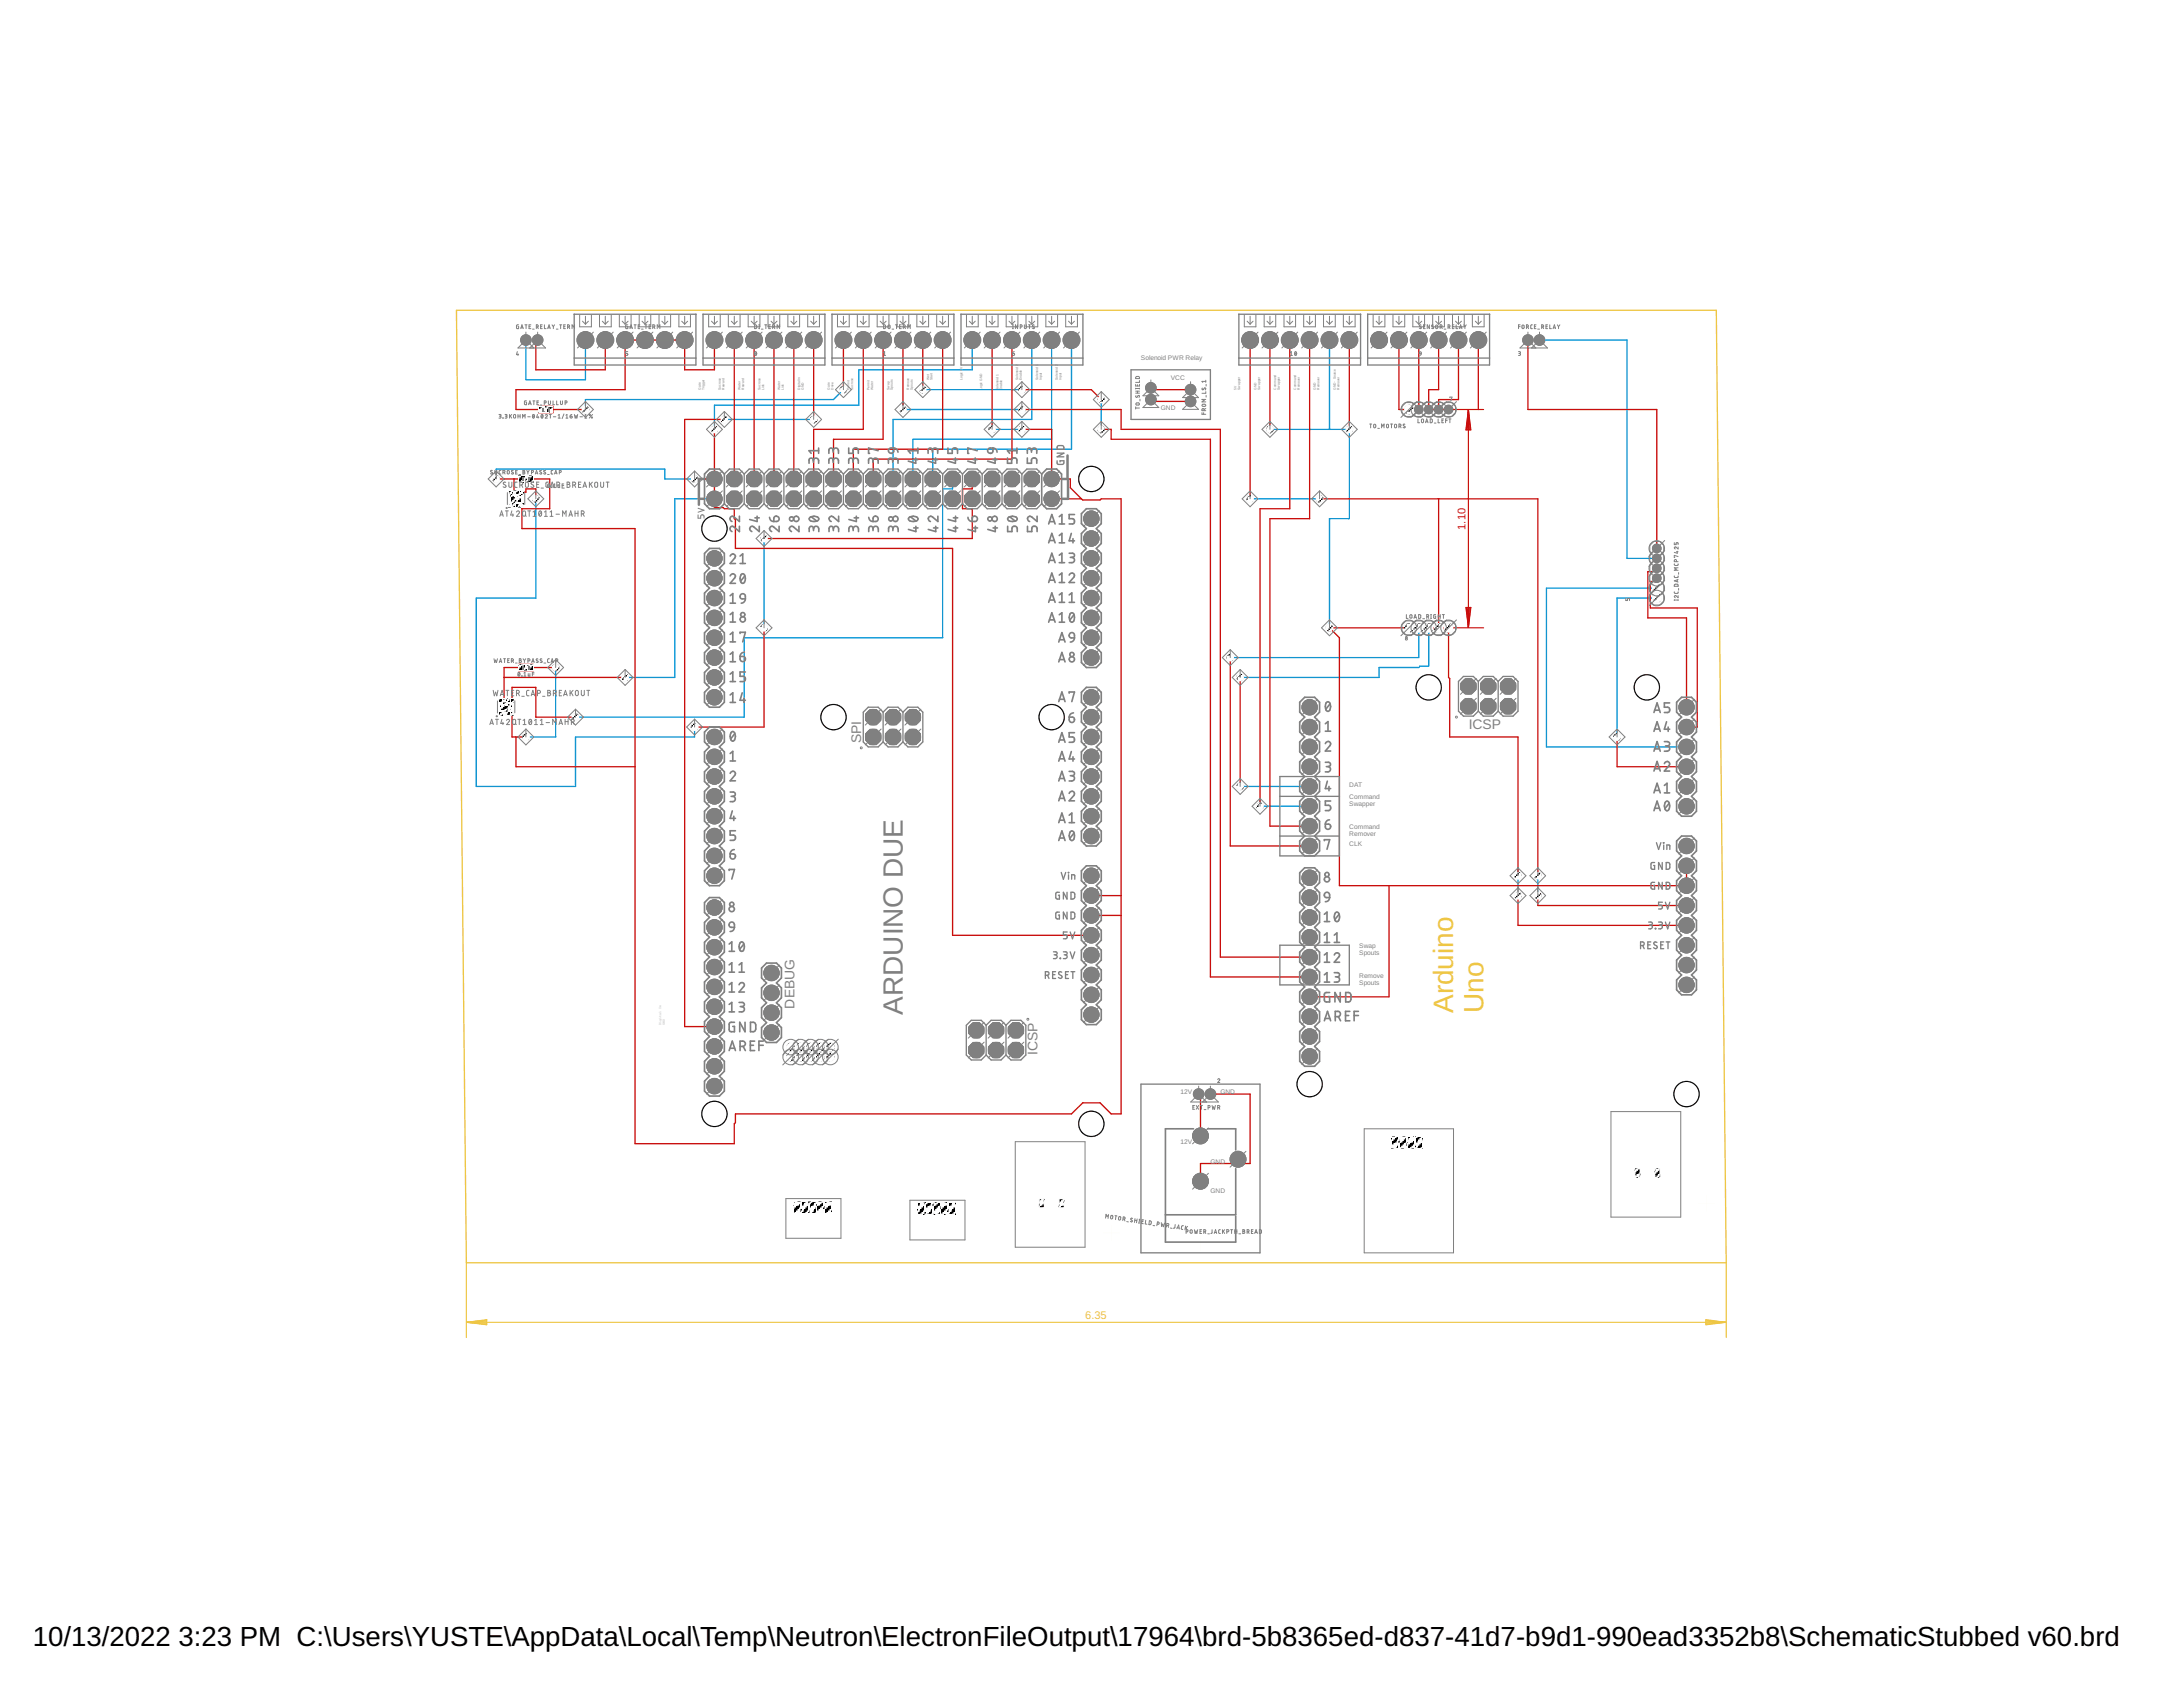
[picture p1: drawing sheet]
<svg xmlns="http://www.w3.org/2000/svg" width="279mm" height="216mm" viewBox="0 0 279 216" stroke-linecap="round" stroke-linejoin="round" font-family="sans-serif">
<defs><g id="words">
<text font-size="3.6" fill="#808080" x="115.6" y="129.9" transform="rotate(-90 115.6 129.9)">ARDUINO DUE</text>
<g font-size="3.6" fill="#eec643">
<text x="186" y="129.7" transform="rotate(-90 186 129.7)">Arduino</text>
<text x="189.9" y="129.7" transform="rotate(-90 189.9 129.7)">Uno</text>
</g>
<g font-size="3.5">
<text x="4.2" y="210.7">10/13/2022</text>
<text x="22.9" y="210.7">3:23 PM C:\Users\YUSTE\AppData\Local\Temp\Neutron\ElectronFileOutput\17964\brd-5b8365ed-d837-41d7-b9d1-990ead3352b8\SchematicStubbed v60.brd</text>
</g>
<g font-size="1.8" fill="#808080">
<text x="110.2" y="95.1" transform="rotate(-90 110.2 95.1)">SPI</text>
<text x="188" y="93.3">ICSP</text>
<text x="101.7" y="129.1" transform="rotate(-90 101.7 129.1)">DEBUG</text>
<text x="132.8" y="135" transform="rotate(-90 132.8 135)">ICSP</text>
</g>
<text font-size="1.4" fill="#c90d0c" x="187.5" y="67.8" transform="rotate(-90 187.5 67.8)">1.10</text>
<text font-size="1.4" fill="#eec643" x="138.9" y="168.8">6.35</text>
<g font-size=".8" fill="#808080">
<text x="146" y="46.1">Solenoid PWR Relay</text>
<text x="148.6" y="52.4">GND</text>
<text x="149.8" y="48.6">VCC</text>
<text x="172.7" y="100.7">DAT</text>
<text x="172.7" y="102.3">Command</text>
<text x="172.7" y="103.2">Swapper</text>
<text x="172.7" y="106.1">Command</text>
<text x="172.7" y="107">Remover</text>
<text x="172.7" y="108.3">CLK</text>
<text x="174" y="121.3">Swap</text>
<text x="174" y="122.2">Spouts</text>
<text x="174" y="125.1">Remove</text>
<text x="174" y="126.1">Spouts</text>
<text x="151.1" y="140">12V</text>
<text x="156.2" y="140">GND</text>
<text x="151.1" y="146.4">12V</text>
<text x="154.9" y="148.9">GND</text>
<text x="154.9" y="152.7">GND</text>
</g>
<g font-size=".4" fill="#808080">
<text x="123.2" y="47.2" transform="rotate(-90 123.2 47.2)">V</text>
<text x="89.7" y="49.9" transform="rotate(-90 89.7 49.9)">Gate</text>
<text x="90.2" y="49.9" transform="rotate(-90 90.2 49.9)">Trigger</text>
<text x="92.2" y="49.9" transform="rotate(-90 92.2 49.9)">Sucrose</text>
<text x="92.7" y="49.9" transform="rotate(-90 92.7 49.9)">Reward</text>
<text x="94.8" y="49.9" transform="rotate(-90 94.8 49.9)">Water</text>
<text x="95.2" y="49.9" transform="rotate(-90 95.2 49.9)">Reward</text>
<text x="97.3" y="49.9" transform="rotate(-90 97.3 49.9)">Sucrose</text>
<text x="97.8" y="49.9" transform="rotate(-90 97.8 49.9)">Lick</text>
<text x="99.9" y="49.9" transform="rotate(-90 99.9 49.9)">Water</text>
<text x="100.3" y="49.9" transform="rotate(-90 100.3 49.9)">Lick</text>
<text x="102.4" y="49.9" transform="rotate(-90 102.4 49.9)">Digital In</text>
<text x="102.9" y="49.9" transform="rotate(-90 102.9 49.9)">GND</text>
<text x="106.2" y="49.9" transform="rotate(-90 106.2 49.9)">Gate</text>
<text x="106.7" y="49.9" transform="rotate(-90 106.7 49.9)">Drive</text>
<text x="108.7" y="49.9" transform="rotate(-90 108.7 49.9)">Permit</text>
<text x="109.2" y="49.9" transform="rotate(-90 109.2 49.9)">Sucrose</text>
<text x="111.3" y="49.9" transform="rotate(-90 111.3 49.9)">Permit</text>
<text x="111.8" y="49.9" transform="rotate(-90 111.8 49.9)">Water</text>
<text x="113.8" y="49.9" transform="rotate(-90 113.8 49.9)">Swap</text>
<text x="114.3" y="49.9" transform="rotate(-90 114.3 49.9)">Spouts</text>
<text x="116.4" y="49.9" transform="rotate(-90 116.4 49.9)">Remove</text>
<text x="116.8" y="49.9" transform="rotate(-90 116.8 49.9)">Spouts</text>
<text x="118.9" y="48.6" transform="rotate(-90 118.9 48.6)">Wet</text>
<text x="119.4" y="48.6" transform="rotate(-90 119.4 48.6)">Start</text>
<text x="123.2" y="48.6" transform="rotate(-90 123.2 48.6)">Logic 5</text>
<text x="125.7" y="49.9" transform="rotate(-90 125.7 49.9)">Logic GND</text>
<text x="127.8" y="49.9" transform="rotate(-90 127.8 49.9)">Solenoid 1</text>
<text x="128.3" y="49.9" transform="rotate(-90 128.3 49.9)">Enable</text>
<text x="130.3" y="48.6" transform="rotate(-90 130.3 48.6)">Solenoid 2</text>
<text x="130.8" y="48.6" transform="rotate(-90 130.8 48.6)">Enable</text>
<text x="132.9" y="48.6" transform="rotate(-90 132.9 48.6)">Solenoid 1</text>
<text x="133.3" y="48.6" transform="rotate(-90 133.3 48.6)">Input</text>
<text x="135.4" y="48.6" transform="rotate(-90 135.4 48.6)">Solenoid 2</text>
<text x="135.9" y="48.6" transform="rotate(-90 135.9 48.6)">Input</text>
<text x="158.3" y="49.9" transform="rotate(-90 158.3 49.9)">5V</text>
<text x="158.7" y="49.9" transform="rotate(-90 158.7 49.9)">Swapper</text>
<text x="160.8" y="49.9" transform="rotate(-90 160.8 49.9)">GND</text>
<text x="161.3" y="49.9" transform="rotate(-90 161.3 49.9)">Swapper</text>
<text x="163.3" y="49.9" transform="rotate(-90 163.3 49.9)">Command</text>
<text x="163.8" y="49.9" transform="rotate(-90 163.8 49.9)">Swapper</text>
<text x="165.9" y="49.9" transform="rotate(-90 165.9 49.9)">Command</text>
<text x="166.3" y="49.9" transform="rotate(-90 166.3 49.9)">Remover</text>
<text x="168.4" y="49.9" transform="rotate(-90 168.4 49.9)">GND</text>
<text x="168.9" y="49.9" transform="rotate(-90 168.9 49.9)">Remover</text>
<text x="171" y="49.9" transform="rotate(-90 171 49.9)">GND - Source</text>
<text x="171.4" y="49.9" transform="rotate(-90 171.4 49.9)">Remover</text>
</g>
</g></defs>
<g fill="#808080">
<circle cx="91.4" cy="43.5" r="1.14"/>
<circle cx="94" cy="43.5" r="1.14"/>
<circle cx="96.5" cy="43.5" r="1.14"/>
<circle cx="99.1" cy="43.5" r="1.14"/>
<circle cx="101.6" cy="43.5" r="1.14"/>
<circle cx="104.1" cy="43.5" r="1.14"/>
<circle cx="139.7" cy="81.6" r="1.04"/>
<circle cx="139.7" cy="79.1" r="1.04"/>
<circle cx="139.7" cy="76.5" r="1.04"/>
<circle cx="139.7" cy="74" r="1.04"/>
<circle cx="139.7" cy="71.5" r="1.04"/>
<circle cx="139.7" cy="68.9" r="1.04"/>
<circle cx="139.7" cy="66.4" r="1.04"/>
<circle cx="139.7" cy="84.2" r="1.04"/>
<circle cx="91.4" cy="86.7" r="1.04"/>
<circle cx="91.4" cy="84.2" r="1.04"/>
<circle cx="91.4" cy="81.6" r="1.04"/>
<circle cx="91.4" cy="79.1" r="1.04"/>
<circle cx="91.4" cy="76.5" r="1.04"/>
<circle cx="91.4" cy="74" r="1.04"/>
<circle cx="91.4" cy="71.5" r="1.04"/>
<circle cx="91.4" cy="89.2" r="1.04"/>
<circle cx="139.7" cy="104.5" r="1.04"/>
<circle cx="139.7" cy="101.9" r="1.04"/>
<circle cx="139.7" cy="99.4" r="1.04"/>
<circle cx="139.7" cy="96.9" r="1.04"/>
<circle cx="139.7" cy="94.3" r="1.04"/>
<circle cx="139.7" cy="91.8" r="1.04"/>
<circle cx="139.7" cy="89.2" r="1.04"/>
<circle cx="139.7" cy="107" r="1.04"/>
<circle cx="91.4" cy="109.5" r="1.04"/>
<circle cx="91.4" cy="107" r="1.04"/>
<circle cx="91.4" cy="104.5" r="1.04"/>
<circle cx="91.4" cy="101.9" r="1.04"/>
<circle cx="91.4" cy="99.4" r="1.04"/>
<circle cx="91.4" cy="96.9" r="1.04"/>
<circle cx="91.4" cy="94.3" r="1.04"/>
<circle cx="91.4" cy="112.1" r="1.04"/>
<circle cx="91.4" cy="131.4" r="1.04"/>
<circle cx="91.4" cy="128.8" r="1.04"/>
<circle cx="91.4" cy="126.3" r="1.04"/>
<circle cx="91.4" cy="123.8" r="1.04"/>
<circle cx="91.4" cy="121.2" r="1.04"/>
<circle cx="91.4" cy="118.7" r="1.04"/>
<circle cx="91.4" cy="116.1" r="1.04"/>
<circle cx="91.4" cy="133.9" r="1.04"/>
<circle cx="134.6" cy="63.8" r="1.04"/>
<circle cx="134.6" cy="61.3" r="1.04"/>
<circle cx="91.4" cy="63.8" r="1.04"/>
<circle cx="91.4" cy="61.3" r="1.04"/>
<circle cx="139.7" cy="124.8" r="1.04"/>
<circle cx="139.7" cy="122.2" r="1.04"/>
<circle cx="139.7" cy="119.7" r="1.04"/>
<circle cx="139.7" cy="117.2" r="1.04"/>
<circle cx="139.7" cy="114.6" r="1.04"/>
<circle cx="139.7" cy="112.1" r="1.04"/>
<circle cx="91.4" cy="142.6" r="1.69"/>
<circle cx="139.7" cy="143.8" r="1.69"/>
<circle cx="106.7" cy="91.8" r="1.69"/>
<circle cx="134.6" cy="91.8" r="1.69"/>
<circle cx="91.4" cy="67.6" r="1.69"/>
<circle cx="139.7" cy="61.3" r="1.69"/>
<circle cx="91.4" cy="136.5" r="1.04"/>
<circle cx="91.4" cy="139" r="1.04"/>
<circle cx="139.7" cy="127.3" r="1.04"/>
<circle cx="139.7" cy="129.9" r="1.04"/>
<circle cx="98.7" cy="124.5" r="1.04"/>
<circle cx="98.7" cy="127.1" r="1.04"/>
<circle cx="98.7" cy="129.6" r="1.04"/>
<circle cx="98.7" cy="132.1" r="1.04"/>
<circle cx="101.2" cy="135.3" r=".55"/>
<circle cx="102.5" cy="135.3" r=".55"/>
<circle cx="101.2" cy="134" r=".55"/>
<circle cx="106.3" cy="134" r=".55"/>
<circle cx="103.7" cy="135.3" r=".55"/>
<circle cx="105" cy="134" r=".55"/>
<circle cx="105" cy="135.3" r=".55"/>
<circle cx="103.7" cy="134" r=".55"/>
<circle cx="106.3" cy="135.3" r=".55"/>
<circle cx="102.5" cy="134" r=".55"/>
<circle cx="107.9" cy="43.5" r="1.14"/>
<circle cx="110.5" cy="43.5" r="1.14"/>
<circle cx="113" cy="43.5" r="1.14"/>
<circle cx="115.6" cy="43.5" r="1.14"/>
<circle cx="118.1" cy="43.5" r="1.14"/>
<circle cx="120.6" cy="43.5" r="1.14"/>
<circle cx="124.4" cy="43.5" r="1.14"/>
<circle cx="127" cy="43.5" r="1.14"/>
<circle cx="129.5" cy="43.5" r="1.14"/>
<circle cx="132.1" cy="43.5" r="1.14"/>
<circle cx="134.6" cy="43.5" r="1.14"/>
<circle cx="137.1" cy="43.5" r="1.14"/>
<circle cx="153.4" cy="140" r=".74"/>
<circle cx="154.9" cy="140" r=".74"/>
<circle cx="153.6" cy="145.4" r="1.08"/>
<circle cx="153.6" cy="151.2" r="1.08"/>
<circle cx="158.5" cy="148.4" r="1.08"/>
<circle cx="210.8" cy="88" r="1.69"/>
<circle cx="182.9" cy="88" r="1.69"/>
<circle cx="167.6" cy="138.7" r="1.69"/>
<circle cx="215.9" cy="140" r="1.69"/>
<circle cx="167.6" cy="105.7" r="1.04"/>
<circle cx="167.6" cy="103.2" r="1.04"/>
<circle cx="167.6" cy="100.6" r="1.04"/>
<circle cx="167.6" cy="98.1" r="1.04"/>
<circle cx="167.6" cy="95.6" r="1.04"/>
<circle cx="167.6" cy="93" r="1.04"/>
<circle cx="167.6" cy="90.5" r="1.04"/>
<circle cx="167.6" cy="108.3" r="1.04"/>
<circle cx="167.6" cy="127.6" r="1.04"/>
<circle cx="167.6" cy="125" r="1.04"/>
<circle cx="167.6" cy="122.5" r="1.04"/>
<circle cx="167.6" cy="120" r="1.04"/>
<circle cx="167.6" cy="117.4" r="1.04"/>
<circle cx="167.6" cy="114.9" r="1.04"/>
<circle cx="167.6" cy="112.3" r="1.04"/>
<circle cx="167.6" cy="130.1" r="1.04"/>
<circle cx="167.6" cy="132.7" r="1.04"/>
<circle cx="167.6" cy="135.2" r="1.04"/>
<circle cx="215.9" cy="100.6" r="1.04"/>
<circle cx="215.9" cy="98.1" r="1.04"/>
<circle cx="215.9" cy="95.6" r="1.04"/>
<circle cx="215.9" cy="93" r="1.04"/>
<circle cx="215.9" cy="90.5" r="1.04"/>
<circle cx="215.9" cy="103.2" r="1.04"/>
<circle cx="215.9" cy="121" r="1.04"/>
<circle cx="215.9" cy="118.4" r="1.04"/>
<circle cx="215.9" cy="115.9" r="1.04"/>
<circle cx="215.9" cy="113.3" r="1.04"/>
<circle cx="215.9" cy="110.8" r="1.04"/>
<circle cx="215.9" cy="108.3" r="1.04"/>
<circle cx="215.9" cy="123.5" r="1.04"/>
<circle cx="215.9" cy="126" r="1.04"/>
<circle cx="160" cy="43.5" r="1.14"/>
<circle cx="162.5" cy="43.5" r="1.14"/>
<circle cx="165.1" cy="43.5" r="1.14"/>
<circle cx="167.6" cy="43.5" r="1.14"/>
<circle cx="170.2" cy="43.5" r="1.14"/>
<circle cx="172.7" cy="43.5" r="1.14"/>
<circle cx="74.9" cy="43.5" r="1.14"/>
<circle cx="77.5" cy="43.5" r="1.14"/>
<circle cx="80" cy="43.5" r="1.14"/>
<circle cx="82.5" cy="43.5" r="1.14"/>
<circle cx="85.1" cy="43.5" r="1.14"/>
<circle cx="87.6" cy="43.5" r="1.14"/>
<circle cx="68.8" cy="43.5" r=".74"/>
<circle cx="67.3" cy="43.5" r=".74"/>
<circle cx="176.5" cy="43.5" r="1.14"/>
<circle cx="179" cy="43.5" r="1.14"/>
<circle cx="181.6" cy="43.5" r="1.14"/>
<circle cx="184.1" cy="43.5" r="1.14"/>
<circle cx="186.7" cy="43.5" r="1.14"/>
<circle cx="189.2" cy="43.5" r="1.14"/>
<circle cx="197" cy="43.5" r=".74"/>
<circle cx="195.6" cy="43.5" r=".74"/>
<circle cx="180.3" cy="52.4" r=".61"/>
<circle cx="181.6" cy="52.4" r=".61"/>
<circle cx="182.9" cy="52.4" r=".61"/>
<circle cx="184.1" cy="52.4" r=".61"/>
<circle cx="185.4" cy="52.4" r=".61"/>
<circle cx="185.4" cy="80.3" r=".61"/>
<circle cx="184.1" cy="80.3" r=".61"/>
<circle cx="182.9" cy="80.3" r=".61"/>
<circle cx="181.6" cy="80.3" r=".61"/>
<circle cx="180.3" cy="80.3" r=".61"/>
<circle cx="212" cy="71.5" r=".61"/>
<circle cx="212" cy="72.7" r=".61"/>
<circle cx="212" cy="74" r=".61"/>
<circle cx="212" cy="75.3" r=".61"/>
<circle cx="212" cy="76.5" r=".61"/>
<circle cx="212" cy="70.2" r=".61"/>
<circle cx="152.4" cy="51.4" r=".74"/>
<circle cx="152.4" cy="49.9" r=".74"/>
<circle cx="147.3" cy="49.6" r=".74"/>
<circle cx="147.3" cy="51.1" r=".74"/>
<circle cx="92.7" cy="53.7" r=".49"/>
<circle cx="104.1" cy="53.7" r=".49"/>
<circle cx="107.9" cy="49.9" r=".49"/>
<circle cx="74.9" cy="52.4" r=".49"/>
<circle cx="130.8" cy="52.4" r=".49"/>
<circle cx="115.6" cy="52.4" r=".49"/>
<circle cx="140.9" cy="54.9" r=".49"/>
<circle cx="140.9" cy="51.1" r=".49"/>
<circle cx="130.8" cy="49.9" r=".49"/>
<circle cx="118.1" cy="49.9" r=".49"/>
<circle cx="91.4" cy="54.9" r=".49"/>
<circle cx="88.9" cy="61.3" r=".49"/>
<circle cx="63.5" cy="61.3" r=".49"/>
<circle cx="80" cy="86.7" r=".49"/>
<circle cx="130.8" cy="54.9" r=".49"/>
<circle cx="127" cy="54.9" r=".49"/>
<circle cx="71.1" cy="85.4" r=".49"/>
<circle cx="67.3" cy="94.3" r=".49"/>
<circle cx="160" cy="63.8" r=".49"/>
<circle cx="168.9" cy="63.8" r=".49"/>
<circle cx="196.8" cy="112.1" r=".49"/>
<circle cx="196.8" cy="114.6" r=".49"/>
<circle cx="162.5" cy="54.9" r=".49"/>
<circle cx="172.7" cy="54.9" r=".49"/>
<circle cx="170.2" cy="80.3" r=".49"/>
<circle cx="161.3" cy="103.2" r=".49"/>
<circle cx="73.7" cy="91.8" r=".49"/>
<circle cx="97.8" cy="68.9" r=".49"/>
<circle cx="97.8" cy="80.3" r=".49"/>
<circle cx="88.9" cy="93" r=".49"/>
<circle cx="68.6" cy="63.8" r=".49"/>
<circle cx="207" cy="94.3" r=".49"/>
<circle cx="194.3" cy="114.6" r=".49"/>
<circle cx="194.3" cy="112.1" r=".49"/>
<circle cx="158.7" cy="86.7" r=".49"/>
<circle cx="158.7" cy="100.6" r=".49"/>
<circle cx="157.5" cy="84.2" r=".49"/>
</g>
<g fill="#808080">
<path d="M90.3 43.5a1.15 1.15 0 0 1 2.3 0 1.15 1.15 0 0 1-2.3 0zM90.3 43.5a1.15 1.15 0 0 0 2.3 0 1.15 1.15 0 0 0-2.3 0z"/>
<path d="M92.8 43.5a1.15 1.15 0 0 1 2.3 0 1.15 1.15 0 0 1-2.3 0zM92.8 43.5a1.15 1.15 0 0 0 2.3 0 1.15 1.15 0 0 0-2.3 0z"/>
<path d="M95.4 43.5a1.15 1.15 0 0 1 2.3 0 1.15 1.15 0 0 1-2.3 0zM95.4 43.5a1.15 1.15 0 0 0 2.3 0 1.15 1.15 0 0 0-2.3 0z"/>
<path d="M97.9 43.5a1.15 1.15 0 0 1 2.3 0 1.15 1.15 0 0 1-2.3 0zM97.9 43.5a1.15 1.15 0 0 0 2.3 0 1.15 1.15 0 0 0-2.3 0z"/>
<path d="M100.5 43.5a1.14 1.14 0 0 1 2.2 0 1.14 1.14 0 0 1-2.2 0zM100.5 43.5a1.14 1.14 0 0 0 2.2 0 1.14 1.14 0 0 0-2.2 0z"/>
<path d="M103 43.5a1.15 1.15 0 0 1 2.3 0 1.15 1.15 0 0 1-2.3 0zM103 43.5a1.15 1.15 0 0 0 2.3 0 1.15 1.15 0 0 0-2.3 0z"/>
<path d="M138.6 81.6a1.05 1.05 0 0 1 2.1 0 1.05 1.05 0 0 1-2.1 0zM138.6 81.6a1.05 1.05 0 0 0 2.1 0 1.05 1.05 0 0 0-2.1 0z"/>
<path d="M138.6 79.1a1.05 1.05 0 0 1 2.1 0 1.05 1.05 0 0 1-2.1 0zM138.6 79.1a1.05 1.05 0 0 0 2.1 0 1.05 1.05 0 0 0-2.1 0z"/>
<path d="M138.6 76.5a1.05 1.05 0 0 1 2.1 0 1.05 1.05 0 0 1-2.1 0zM138.6 76.5a1.05 1.05 0 0 0 2.1 0 1.05 1.05 0 0 0-2.1 0z"/>
<path d="M138.6 74a1.05 1.05 0 0 1 2.1 0 1.05 1.05 0 0 1-2.1 0zM138.6 74a1.05 1.05 0 0 0 2.1 0 1.05 1.05 0 0 0-2.1 0z"/>
<path d="M138.6 71.5a1.05 1.05 0 0 1 2.1 0 1.05 1.05 0 0 1-2.1 0zM138.6 71.5a1.05 1.05 0 0 0 2.1 0 1.05 1.05 0 0 0-2.1 0z"/>
<path d="M138.6 68.9a1.05 1.05 0 0 1 2.1 0 1.05 1.05 0 0 1-2.1 0zM138.6 68.9a1.05 1.05 0 0 0 2.1 0 1.05 1.05 0 0 0-2.1 0z"/>
<path d="M138.6 66.4a1.05 1.05 0 0 1 2.1 0 1.05 1.05 0 0 1-2.1 0zM138.6 66.4a1.05 1.05 0 0 0 2.1 0 1.05 1.05 0 0 0-2.1 0z"/>
<path d="M138.6 84.2a1.05 1.05 0 0 1 2.1 0 1.05 1.05 0 0 1-2.1 0zM138.6 84.2a1.05 1.05 0 0 0 2.1 0 1.05 1.05 0 0 0-2.1 0z"/>
<path d="M90.4 86.7a1.05 1.05 0 0 1 2.1 0 1.05 1.05 0 0 1-2.1 0zM90.4 86.7a1.05 1.05 0 0 0 2.1 0 1.05 1.05 0 0 0-2.1 0z"/>
<path d="M90.4 84.2a1.05 1.05 0 0 1 2.1 0 1.05 1.05 0 0 1-2.1 0zM90.4 84.2a1.05 1.05 0 0 0 2.1 0 1.05 1.05 0 0 0-2.1 0z"/>
<path d="M90.4 81.6a1.05 1.05 0 0 1 2.1 0 1.05 1.05 0 0 1-2.1 0zM90.4 81.6a1.05 1.05 0 0 0 2.1 0 1.05 1.05 0 0 0-2.1 0z"/>
<path d="M90.4 79.1a1.05 1.05 0 0 1 2.1 0 1.05 1.05 0 0 1-2.1 0zM90.4 79.1a1.05 1.05 0 0 0 2.1 0 1.05 1.05 0 0 0-2.1 0z"/>
<path d="M90.4 76.5a1.05 1.05 0 0 1 2.1 0 1.05 1.05 0 0 1-2.1 0zM90.4 76.5a1.05 1.05 0 0 0 2.1 0 1.05 1.05 0 0 0-2.1 0z"/>
<path d="M90.4 74a1.05 1.05 0 0 1 2.1 0 1.05 1.05 0 0 1-2.1 0zM90.4 74a1.05 1.05 0 0 0 2.1 0 1.05 1.05 0 0 0-2.1 0z"/>
<path d="M90.4 71.5a1.05 1.05 0 0 1 2.1 0 1.05 1.05 0 0 1-2.1 0zM90.4 71.5a1.05 1.05 0 0 0 2.1 0 1.05 1.05 0 0 0-2.1 0z"/>
<path d="M90.4 89.2a1.05 1.05 0 0 1 2.1 0 1.05 1.05 0 0 1-2.1 0zM90.4 89.2a1.05 1.05 0 0 0 2.1 0 1.05 1.05 0 0 0-2.1 0z"/>
<path d="M138.6 104.5a1.05 1.05 0 0 1 2.1 0 1.05 1.05 0 0 1-2.1 0zM138.6 104.5a1.05 1.05 0 0 0 2.1 0 1.05 1.05 0 0 0-2.1 0z"/>
<path d="M138.6 101.9a1.05 1.05 0 0 1 2.1 0 1.05 1.05 0 0 1-2.1 0zM138.6 101.9a1.05 1.05 0 0 0 2.1 0 1.05 1.05 0 0 0-2.1 0z"/>
<path d="M138.6 99.4a1.05 1.05 0 0 1 2.1 0 1.05 1.05 0 0 1-2.1 0zM138.6 99.4a1.05 1.05 0 0 0 2.1 0 1.05 1.05 0 0 0-2.1 0z"/>
<path d="M138.6 96.9a1.05 1.05 0 0 1 2.1 0 1.05 1.05 0 0 1-2.1 0zM138.6 96.9a1.05 1.05 0 0 0 2.1 0 1.05 1.05 0 0 0-2.1 0z"/>
<path d="M138.6 94.3a1.05 1.05 0 0 1 2.1 0 1.05 1.05 0 0 1-2.1 0zM138.6 94.3a1.05 1.05 0 0 0 2.1 0 1.05 1.05 0 0 0-2.1 0z"/>
<path d="M138.6 91.8a1.05 1.05 0 0 1 2.1 0 1.05 1.05 0 0 1-2.1 0zM138.6 91.8a1.05 1.05 0 0 0 2.1 0 1.05 1.05 0 0 0-2.1 0z"/>
<path d="M138.6 89.2a1.05 1.05 0 0 1 2.1 0 1.05 1.05 0 0 1-2.1 0zM138.6 89.2a1.05 1.05 0 0 0 2.1 0 1.05 1.05 0 0 0-2.1 0z"/>
<path d="M138.6 107a1.05 1.05 0 0 1 2.1 0 1.05 1.05 0 0 1-2.1 0zM138.6 107a1.05 1.05 0 0 0 2.1 0 1.05 1.05 0 0 0-2.1 0z"/>
<path d="M90.4 109.5a1.05 1.05 0 0 1 2.1 0 1.05 1.05 0 0 1-2.1 0zM90.4 109.5a1.05 1.05 0 0 0 2.1 0 1.05 1.05 0 0 0-2.1 0z"/>
<path d="M90.4 107a1.05 1.05 0 0 1 2.1 0 1.05 1.05 0 0 1-2.1 0zM90.4 107a1.05 1.05 0 0 0 2.1 0 1.05 1.05 0 0 0-2.1 0z"/>
<path d="M90.4 104.5a1.05 1.05 0 0 1 2.1 0 1.05 1.05 0 0 1-2.1 0zM90.4 104.5a1.05 1.05 0 0 0 2.1 0 1.05 1.05 0 0 0-2.1 0z"/>
<path d="M90.4 101.9a1.05 1.05 0 0 1 2.1 0 1.05 1.05 0 0 1-2.1 0zM90.4 101.9a1.05 1.05 0 0 0 2.1 0 1.05 1.05 0 0 0-2.1 0z"/>
<path d="M90.4 99.4a1.05 1.05 0 0 1 2.1 0 1.05 1.05 0 0 1-2.1 0zM90.4 99.4a1.05 1.05 0 0 0 2.1 0 1.05 1.05 0 0 0-2.1 0z"/>
<path d="M90.4 96.9a1.05 1.05 0 0 1 2.1 0 1.05 1.05 0 0 1-2.1 0zM90.4 96.9a1.05 1.05 0 0 0 2.1 0 1.05 1.05 0 0 0-2.1 0z"/>
<path d="M90.4 94.3a1.05 1.05 0 0 1 2.1 0 1.05 1.05 0 0 1-2.1 0zM90.4 94.3a1.05 1.05 0 0 0 2.1 0 1.05 1.05 0 0 0-2.1 0z"/>
<path d="M90.4 112.1a1.05 1.05 0 0 1 2.1 0 1.05 1.05 0 0 1-2.1 0zM90.4 112.1a1.05 1.05 0 0 0 2.1 0 1.05 1.05 0 0 0-2.1 0z"/>
<path d="M90.4 131.4a1.05 1.05 0 0 1 2.1 0 1.05 1.05 0 0 1-2.1 0zM90.4 131.4a1.05 1.05 0 0 0 2.1 0 1.05 1.05 0 0 0-2.1 0z"/>
<path d="M90.4 128.8a1.05 1.05 0 0 1 2.1 0 1.05 1.05 0 0 1-2.1 0zM90.4 128.8a1.05 1.05 0 0 0 2.1 0 1.05 1.05 0 0 0-2.1 0z"/>
<path d="M90.4 126.3a1.05 1.05 0 0 1 2.1 0 1.05 1.05 0 0 1-2.1 0zM90.4 126.3a1.05 1.05 0 0 0 2.1 0 1.05 1.05 0 0 0-2.1 0z"/>
<path d="M90.4 123.8a1.05 1.05 0 0 1 2.1 0 1.05 1.05 0 0 1-2.1 0zM90.4 123.8a1.05 1.05 0 0 0 2.1 0 1.05 1.05 0 0 0-2.1 0z"/>
<path d="M90.4 121.2a1.05 1.05 0 0 1 2.1 0 1.05 1.05 0 0 1-2.1 0zM90.4 121.2a1.05 1.05 0 0 0 2.1 0 1.05 1.05 0 0 0-2.1 0z"/>
<path d="M90.4 118.7a1.05 1.05 0 0 1 2.1 0 1.05 1.05 0 0 1-2.1 0zM90.4 118.7a1.05 1.05 0 0 0 2.1 0 1.05 1.05 0 0 0-2.1 0z"/>
<path d="M90.4 116.1a1.05 1.05 0 0 1 2.1 0 1.05 1.05 0 0 1-2.1 0zM90.4 116.1a1.05 1.05 0 0 0 2.1 0 1.05 1.05 0 0 0-2.1 0z"/>
<path d="M90.4 133.9a1.05 1.05 0 0 1 2.1 0 1.05 1.05 0 0 1-2.1 0zM90.4 133.9a1.05 1.05 0 0 0 2.1 0 1.05 1.05 0 0 0-2.1 0z"/>
<path d="M110.6 61.3a1.15 1.15 0 0 1 2.3 0 1.15 1.15 0 0 1-2.3 0zM110.6 61.3a1.15 1.15 0 0 0 2.3 0 1.15 1.15 0 0 0-2.3 0z"/>
<path d="M110.6 63.8a1.15 1.15 0 0 1 2.3 0 1.15 1.15 0 0 1-2.3 0zM110.6 63.8a1.15 1.15 0 0 0 2.3 0 1.15 1.15 0 0 0-2.3 0z"/>
<path d="M108.1 61.3a1.12 1.12 0 0 1 2.2 0 1.12 1.12 0 0 1-2.2 0zM108.1 61.3a1.12 1.12 0 0 0 2.2 0 1.12 1.12 0 0 0-2.2 0z"/>
<path d="M108.1 63.8a1.12 1.12 0 0 1 2.2 0 1.12 1.12 0 0 1-2.2 0zM108.1 63.8a1.12 1.12 0 0 0 2.2 0 1.12 1.12 0 0 0-2.2 0z"/>
<path d="M105.6 61.3a1.12 1.12 0 0 1 2.2 0 1.12 1.12 0 0 1-2.2 0zM105.6 61.3a1.12 1.12 0 0 0 2.2 0 1.12 1.12 0 0 0-2.2 0z"/>
<path d="M105.6 63.8a1.12 1.12 0 0 1 2.2 0 1.12 1.12 0 0 1-2.2 0zM105.6 63.8a1.12 1.12 0 0 0 2.2 0 1.12 1.12 0 0 0-2.2 0z"/>
<path d="M103 61.3a1.15 1.15 0 0 1 2.3 0 1.15 1.15 0 0 1-2.3 0zM103 61.3a1.15 1.15 0 0 0 2.3 0 1.15 1.15 0 0 0-2.3 0z"/>
<path d="M103 63.8a1.15 1.15 0 0 1 2.3 0 1.15 1.15 0 0 1-2.3 0zM103 63.8a1.15 1.15 0 0 0 2.3 0 1.15 1.15 0 0 0-2.3 0z"/>
<path d="M100.5 61.3a1.12 1.12 0 0 1 2.2 0 1.12 1.12 0 0 1-2.2 0zM100.5 61.3a1.12 1.12 0 0 0 2.2 0 1.12 1.12 0 0 0-2.2 0z"/>
<path d="M100.5 63.8a1.12 1.12 0 0 1 2.2 0 1.12 1.12 0 0 1-2.2 0zM100.5 63.8a1.12 1.12 0 0 0 2.2 0 1.12 1.12 0 0 0-2.2 0z"/>
<path d="M97.9 61.3a1.15 1.15 0 0 1 2.3 0 1.15 1.15 0 0 1-2.3 0zM97.9 61.3a1.15 1.15 0 0 0 2.3 0 1.15 1.15 0 0 0-2.3 0z"/>
<path d="M97.9 63.8a1.15 1.15 0 0 1 2.3 0 1.15 1.15 0 0 1-2.3 0zM97.9 63.8a1.15 1.15 0 0 0 2.3 0 1.15 1.15 0 0 0-2.3 0z"/>
<path d="M95.4 61.3a1.12 1.12 0 0 1 2.2 0 1.12 1.12 0 0 1-2.2 0zM95.4 61.3a1.12 1.12 0 0 0 2.2 0 1.12 1.12 0 0 0-2.2 0z"/>
<path d="M95.4 63.8a1.12 1.12 0 0 1 2.2 0 1.12 1.12 0 0 1-2.2 0zM95.4 63.8a1.12 1.12 0 0 0 2.2 0 1.12 1.12 0 0 0-2.2 0z"/>
<path d="M92.9 61.3a1.12 1.12 0 0 1 2.2 0 1.12 1.12 0 0 1-2.2 0zM92.9 61.3a1.12 1.12 0 0 0 2.2 0 1.12 1.12 0 0 0-2.2 0z"/>
<path d="M92.9 63.8a1.12 1.12 0 0 1 2.2 0 1.12 1.12 0 0 1-2.2 0zM92.9 63.8a1.12 1.12 0 0 0 2.2 0 1.12 1.12 0 0 0-2.2 0z"/>
<path d="M130.9 61.3a1.15 1.15 0 0 1 2.3 0 1.15 1.15 0 0 1-2.3 0zM130.9 61.3a1.15 1.15 0 0 0 2.3 0 1.15 1.15 0 0 0-2.3 0z"/>
<path d="M130.9 63.8a1.15 1.15 0 0 1 2.3 0 1.15 1.15 0 0 1-2.3 0zM130.9 63.8a1.15 1.15 0 0 0 2.3 0 1.15 1.15 0 0 0-2.3 0z"/>
<path d="M128.4 61.3a1.12 1.12 0 0 1 2.2 0 1.12 1.12 0 0 1-2.2 0zM128.4 61.3a1.12 1.12 0 0 0 2.2 0 1.12 1.12 0 0 0-2.2 0z"/>
<path d="M128.4 63.8a1.12 1.12 0 0 1 2.2 0 1.12 1.12 0 0 1-2.2 0zM128.4 63.8a1.12 1.12 0 0 0 2.2 0 1.12 1.12 0 0 0-2.2 0z"/>
<path d="M125.9 61.3a1.12 1.12 0 0 1 2.2 0 1.12 1.12 0 0 1-2.2 0zM125.9 61.3a1.12 1.12 0 0 0 2.2 0 1.12 1.12 0 0 0-2.2 0z"/>
<path d="M125.9 63.8a1.12 1.12 0 0 1 2.2 0 1.12 1.12 0 0 1-2.2 0zM125.9 63.8a1.12 1.12 0 0 0 2.2 0 1.12 1.12 0 0 0-2.2 0z"/>
<path d="M123.3 61.3a1.15 1.15 0 0 1 2.3 0 1.15 1.15 0 0 1-2.3 0zM123.3 61.3a1.15 1.15 0 0 0 2.3 0 1.15 1.15 0 0 0-2.3 0z"/>
<path d="M123.3 63.8a1.15 1.15 0 0 1 2.3 0 1.15 1.15 0 0 1-2.3 0zM123.3 63.8a1.15 1.15 0 0 0 2.3 0 1.15 1.15 0 0 0-2.3 0z"/>
<path d="M120.8 61.3a1.12 1.12 0 0 1 2.2 0 1.12 1.12 0 0 1-2.2 0zM120.8 61.3a1.12 1.12 0 0 0 2.2 0 1.12 1.12 0 0 0-2.2 0z"/>
<path d="M120.8 63.8a1.12 1.12 0 0 1 2.2 0 1.12 1.12 0 0 1-2.2 0zM120.8 63.8a1.12 1.12 0 0 0 2.2 0 1.12 1.12 0 0 0-2.2 0z"/>
<path d="M118.3 61.3a1.12 1.12 0 0 1 2.2 0 1.12 1.12 0 0 1-2.2 0zM118.3 61.3a1.12 1.12 0 0 0 2.2 0 1.12 1.12 0 0 0-2.2 0z"/>
<path d="M118.3 63.8a1.12 1.12 0 0 1 2.2 0 1.12 1.12 0 0 1-2.2 0zM118.3 63.8a1.12 1.12 0 0 0 2.2 0 1.12 1.12 0 0 0-2.2 0z"/>
<path d="M115.7 61.3a1.15 1.15 0 0 1 2.3 0 1.15 1.15 0 0 1-2.3 0zM115.7 61.3a1.15 1.15 0 0 0 2.3 0 1.15 1.15 0 0 0-2.3 0z"/>
<path d="M115.7 63.8a1.15 1.15 0 0 1 2.3 0 1.15 1.15 0 0 1-2.3 0zM115.7 63.8a1.15 1.15 0 0 0 2.3 0 1.15 1.15 0 0 0-2.3 0z"/>
<path d="M113.2 61.3a1.12 1.12 0 0 1 2.2 0 1.12 1.12 0 0 1-2.2 0zM113.2 61.3a1.12 1.12 0 0 0 2.2 0 1.12 1.12 0 0 0-2.2 0z"/>
<path d="M113.2 63.8a1.12 1.12 0 0 1 2.2 0 1.12 1.12 0 0 1-2.2 0zM113.2 63.8a1.12 1.12 0 0 0 2.2 0 1.12 1.12 0 0 0-2.2 0z"/>
<path d="M133.6 63.8a1.04 1.04 0 0 1 2 0 1.04 1.04 0 0 1-2 0zM133.6 63.8a1.04 1.04 0 0 0 2 0 1.04 1.04 0 0 0-2 0z"/>
<path d="M133.6 61.3a1.04 1.04 0 0 1 2 0 1.04 1.04 0 0 1-2 0zM133.6 61.3a1.04 1.04 0 0 0 2 0 1.04 1.04 0 0 0-2 0z"/>
<path d="M90.4 63.8a1.05 1.05 0 0 1 2.1 0 1.05 1.05 0 0 1-2.1 0zM90.4 63.8a1.05 1.05 0 0 0 2.1 0 1.05 1.05 0 0 0-2.1 0z"/>
<path d="M90.4 61.3a1.05 1.05 0 0 1 2.1 0 1.05 1.05 0 0 1-2.1 0zM90.4 61.3a1.05 1.05 0 0 0 2.1 0 1.05 1.05 0 0 0-2.1 0z"/>
<path d="M138.6 124.8a1.05 1.05 0 0 1 2.1 0 1.05 1.05 0 0 1-2.1 0zM138.6 124.8a1.05 1.05 0 0 0 2.1 0 1.05 1.05 0 0 0-2.1 0z"/>
<path d="M138.6 122.2a1.05 1.05 0 0 1 2.1 0 1.05 1.05 0 0 1-2.1 0zM138.6 122.2a1.05 1.05 0 0 0 2.1 0 1.05 1.05 0 0 0-2.1 0z"/>
<path d="M138.6 119.7a1.05 1.05 0 0 1 2.1 0 1.05 1.05 0 0 1-2.1 0zM138.6 119.7a1.05 1.05 0 0 0 2.1 0 1.05 1.05 0 0 0-2.1 0z"/>
<path d="M138.6 117.2a1.05 1.05 0 0 1 2.1 0 1.05 1.05 0 0 1-2.1 0zM138.6 117.2a1.05 1.05 0 0 0 2.1 0 1.05 1.05 0 0 0-2.1 0z"/>
<path d="M138.6 114.6a1.05 1.05 0 0 1 2.1 0 1.05 1.05 0 0 1-2.1 0zM138.6 114.6a1.05 1.05 0 0 0 2.1 0 1.05 1.05 0 0 0-2.1 0z"/>
<path d="M138.6 112.1a1.05 1.05 0 0 1 2.1 0 1.05 1.05 0 0 1-2.1 0zM138.6 112.1a1.05 1.05 0 0 0 2.1 0 1.05 1.05 0 0 0-2.1 0z"/>
<path d="M89.7 142.6a1.7 1.7 0 0 1 3.4 0 1.7 1.7 0 0 1-3.4 0zM89.7 142.6a1.7 1.7 0 0 0 3.4 0 1.7 1.7 0 0 0-3.4 0z"/>
<path d="M138 143.8a1.7 1.7 0 0 1 3.4 0 1.7 1.7 0 0 1-3.4 0zM138 143.8a1.7 1.7 0 0 0 3.4 0 1.7 1.7 0 0 0-3.4 0z"/>
<path d="M105 91.8a1.7 1.7 0 0 1 3.4 0 1.7 1.7 0 0 1-3.4 0zM105 91.8a1.7 1.7 0 0 0 3.4 0 1.7 1.7 0 0 0-3.4 0z"/>
<path d="M132.9 91.8a1.7 1.7 0 0 1 3.4 0 1.7 1.7 0 0 1-3.4 0zM132.9 91.8a1.7 1.7 0 0 0 3.4 0 1.7 1.7 0 0 0-3.4 0z"/>
<path d="M89.7 67.6a1.7 1.7 0 0 1 3.4 0 1.7 1.7 0 0 1-3.4 0zM89.7 67.6a1.7 1.7 0 0 0 3.4 0 1.7 1.7 0 0 0-3.4 0z"/>
<path d="M138 61.3a1.7 1.7 0 0 1 3.4 0 1.7 1.7 0 0 1-3.4 0zM138 61.3a1.7 1.7 0 0 0 3.4 0 1.7 1.7 0 0 0-3.4 0z"/>
<path d="M90.4 136.5a1.05 1.05 0 0 1 2.1 0 1.05 1.05 0 0 1-2.1 0zM90.4 136.5a1.05 1.05 0 0 0 2.1 0 1.05 1.05 0 0 0-2.1 0z"/>
<path d="M90.4 139a1.05 1.05 0 0 1 2.1 0 1.05 1.05 0 0 1-2.1 0zM90.4 139a1.05 1.05 0 0 0 2.1 0 1.05 1.05 0 0 0-2.1 0z"/>
<path d="M138.6 127.3a1.05 1.05 0 0 1 2.1 0 1.05 1.05 0 0 1-2.1 0zM138.6 127.3a1.05 1.05 0 0 0 2.1 0 1.05 1.05 0 0 0-2.1 0z"/>
<path d="M138.6 129.9a1.05 1.05 0 0 1 2.1 0 1.05 1.05 0 0 1-2.1 0zM138.6 129.9a1.05 1.05 0 0 0 2.1 0 1.05 1.05 0 0 0-2.1 0z"/>
<path d="M115.7 91.8a1.15 1.15 0 0 1 2.3 0 1.15 1.15 0 0 1-2.3 0zM115.7 91.8a1.15 1.15 0 0 0 2.3 0 1.15 1.15 0 0 0-2.3 0z"/>
<path d="M115.7 94.3a1.15 1.15 0 0 1 2.3 0 1.15 1.15 0 0 1-2.3 0zM115.7 94.3a1.15 1.15 0 0 0 2.3 0 1.15 1.15 0 0 0-2.3 0z"/>
<path d="M113.2 91.8a1.12 1.12 0 0 1 2.2 0 1.12 1.12 0 0 1-2.2 0zM113.2 91.8a1.12 1.12 0 0 0 2.2 0 1.12 1.12 0 0 0-2.2 0z"/>
<path d="M113.2 94.3a1.12 1.12 0 0 1 2.2 0 1.12 1.12 0 0 1-2.2 0zM113.2 94.3a1.12 1.12 0 0 0 2.2 0 1.12 1.12 0 0 0-2.2 0z"/>
<path d="M110.6 91.8a1.15 1.15 0 0 1 2.3 0 1.15 1.15 0 0 1-2.3 0zM110.6 91.8a1.15 1.15 0 0 0 2.3 0 1.15 1.15 0 0 0-2.3 0z"/>
<path d="M110.6 94.3a1.15 1.15 0 0 1 2.3 0 1.15 1.15 0 0 1-2.3 0zM110.6 94.3a1.15 1.15 0 0 0 2.3 0 1.15 1.15 0 0 0-2.3 0z"/>
<path d="M123.8 134.4a1.15 1.15 0 0 1 2.3 0 1.15 1.15 0 0 1-2.3 0zM123.8 134.4a1.15 1.15 0 0 0 2.3 0 1.15 1.15 0 0 0-2.3 0z"/>
<path d="M123.8 131.8a1.15 1.15 0 0 1 2.3 0 1.15 1.15 0 0 1-2.3 0zM123.8 131.8a1.15 1.15 0 0 0 2.3 0 1.15 1.15 0 0 0-2.3 0z"/>
<path d="M126.4 134.4a1.12 1.12 0 0 1 2.2 0 1.12 1.12 0 0 1-2.2 0zM126.4 134.4a1.12 1.12 0 0 0 2.2 0 1.12 1.12 0 0 0-2.2 0z"/>
<path d="M126.4 131.8a1.12 1.12 0 0 1 2.2 0 1.12 1.12 0 0 1-2.2 0zM126.4 131.8a1.12 1.12 0 0 0 2.2 0 1.12 1.12 0 0 0-2.2 0z"/>
<path d="M128.9 134.4a1.12 1.12 0 0 1 2.2 0 1.12 1.12 0 0 1-2.2 0zM128.9 134.4a1.12 1.12 0 0 0 2.2 0 1.12 1.12 0 0 0-2.2 0z"/>
<path d="M128.9 131.8a1.12 1.12 0 0 1 2.2 0 1.12 1.12 0 0 1-2.2 0zM128.9 131.8a1.12 1.12 0 0 0 2.2 0 1.12 1.12 0 0 0-2.2 0z"/>
<path d="M97.7 124.5a1.05 1.05 0 0 1 2.1 0 1.05 1.05 0 0 1-2.1 0zM97.7 124.5a1.05 1.05 0 0 0 2.1 0 1.05 1.05 0 0 0-2.1 0z"/>
<path d="M97.7 127.1a1.05 1.05 0 0 1 2.1 0 1.05 1.05 0 0 1-2.1 0zM97.7 127.1a1.05 1.05 0 0 0 2.1 0 1.05 1.05 0 0 0-2.1 0z"/>
<path d="M97.7 129.6a1.05 1.05 0 0 1 2.1 0 1.05 1.05 0 0 1-2.1 0zM97.7 129.6a1.05 1.05 0 0 0 2.1 0 1.05 1.05 0 0 0-2.1 0z"/>
<path d="M97.7 132.1a1.05 1.05 0 0 1 2.1 0 1.05 1.05 0 0 1-2.1 0zM97.7 132.1a1.05 1.05 0 0 0 2.1 0 1.05 1.05 0 0 0-2.1 0z"/>
<path d="M100.6 135.3a.55 .55 0 0 1 1.1 0 .55 .55 0 0 1-1.1 0zM100.6 135.3a.55 .55 0 0 0 1.1 0 .55 .55 0 0 0-1.1 0z"/>
<path d="M101.9 135.3a.55 .55 0 0 1 1.1 0 .55 .55 0 0 1-1.1 0zM101.9 135.3a.55 .55 0 0 0 1.1 0 .55 .55 0 0 0-1.1 0z"/>
<path d="M100.6 134a.55 .55 0 0 1 1.1 0 .55 .55 0 0 1-1.1 0zM100.6 134a.55 .55 0 0 0 1.1 0 .55 .55 0 0 0-1.1 0z"/>
<path d="M105.7 134a.55 .55 0 0 1 1.1 0 .55 .55 0 0 1-1.1 0zM105.7 134a.55 .55 0 0 0 1.1 0 .55 .55 0 0 0-1.1 0z"/>
<path d="M103.2 135.3a.55 .55 0 0 1 1.1 0 .55 .55 0 0 1-1.1 0zM103.2 135.3a.55 .55 0 0 0 1.1 0 .55 .55 0 0 0-1.1 0z"/>
<path d="M104.5 134a.55 .55 0 0 1 1.1 0 .55 .55 0 0 1-1.1 0zM104.5 134a.55 .55 0 0 0 1.1 0 .55 .55 0 0 0-1.1 0z"/>
<path d="M104.5 135.3a.55 .55 0 0 1 1.1 0 .55 .55 0 0 1-1.1 0zM104.5 135.3a.55 .55 0 0 0 1.1 0 .55 .55 0 0 0-1.1 0z"/>
<path d="M103.2 134a.55 .55 0 0 1 1.1 0 .55 .55 0 0 1-1.1 0zM103.2 134a.55 .55 0 0 0 1.1 0 .55 .55 0 0 0-1.1 0z"/>
<path d="M105.7 135.3a.55 .55 0 0 1 1.1 0 .55 .55 0 0 1-1.1 0zM105.7 135.3a.55 .55 0 0 0 1.1 0 .55 .55 0 0 0-1.1 0z"/>
<path d="M101.9 134a.55 .55 0 0 1 1.1 0 .55 .55 0 0 1-1.1 0zM101.9 134a.55 .55 0 0 0 1.1 0 .55 .55 0 0 0-1.1 0z"/>
<path d="M106.8 43.5a1.15 1.15 0 0 1 2.3 0 1.15 1.15 0 0 1-2.3 0zM106.8 43.5a1.15 1.15 0 0 0 2.3 0 1.15 1.15 0 0 0-2.3 0z"/>
<path d="M109.3 43.5a1.15 1.15 0 0 1 2.3 0 1.15 1.15 0 0 1-2.3 0zM109.3 43.5a1.15 1.15 0 0 0 2.3 0 1.15 1.15 0 0 0-2.3 0z"/>
<path d="M111.9 43.5a1.15 1.15 0 0 1 2.3 0 1.15 1.15 0 0 1-2.3 0zM111.9 43.5a1.15 1.15 0 0 0 2.3 0 1.15 1.15 0 0 0-2.3 0z"/>
<path d="M114.4 43.5a1.15 1.15 0 0 1 2.3 0 1.15 1.15 0 0 1-2.3 0zM114.4 43.5a1.15 1.15 0 0 0 2.3 0 1.15 1.15 0 0 0-2.3 0z"/>
<path d="M117 43.5a1.15 1.15 0 0 1 2.3 0 1.15 1.15 0 0 1-2.3 0zM117 43.5a1.15 1.15 0 0 0 2.3 0 1.15 1.15 0 0 0-2.3 0z"/>
<path d="M119.5 43.5a1.15 1.15 0 0 1 2.3 0 1.15 1.15 0 0 1-2.3 0zM119.5 43.5a1.15 1.15 0 0 0 2.3 0 1.15 1.15 0 0 0-2.3 0z"/>
<path d="M123.3 43.5a1.15 1.15 0 0 1 2.3 0 1.15 1.15 0 0 1-2.3 0zM123.3 43.5a1.15 1.15 0 0 0 2.3 0 1.15 1.15 0 0 0-2.3 0z"/>
<path d="M125.8 43.5a1.15 1.15 0 0 1 2.3 0 1.15 1.15 0 0 1-2.3 0zM125.8 43.5a1.15 1.15 0 0 0 2.3 0 1.15 1.15 0 0 0-2.3 0z"/>
<path d="M128.4 43.5a1.15 1.15 0 0 1 2.3 0 1.15 1.15 0 0 1-2.3 0zM128.4 43.5a1.15 1.15 0 0 0 2.3 0 1.15 1.15 0 0 0-2.3 0z"/>
<path d="M130.9 43.5a1.15 1.15 0 0 1 2.3 0 1.15 1.15 0 0 1-2.3 0zM130.9 43.5a1.15 1.15 0 0 0 2.3 0 1.15 1.15 0 0 0-2.3 0z"/>
<path d="M133.5 43.5a1.14 1.14 0 0 1 2.2 0 1.14 1.14 0 0 1-2.2 0zM133.5 43.5a1.14 1.14 0 0 0 2.2 0 1.14 1.14 0 0 0-2.2 0z"/>
<path d="M136 43.5a1.15 1.15 0 0 1 2.3 0 1.15 1.15 0 0 1-2.3 0zM136 43.5a1.15 1.15 0 0 0 2.3 0 1.15 1.15 0 0 0-2.3 0z"/>
<path d="M152.7 140a.75 .75 0 0 1 1.5 0 .75 .75 0 0 1-1.5 0zM152.7 140a.75 .75 0 0 0 1.5 0 .75 .75 0 0 0-1.5 0z"/>
<path d="M154.2 140a.75 .75 0 0 1 1.5 0 .75 .75 0 0 1-1.5 0zM154.2 140a.75 .75 0 0 0 1.5 0 .75 .75 0 0 0-1.5 0z"/>
<path d="M152.6 145.4a1.08 1.08 0 0 1 2.1 0 1.08 1.08 0 0 1-2.1 0zM152.6 145.4a1.08 1.08 0 0 0 2.1 0 1.08 1.08 0 0 0-2.1 0z"/>
<path d="M152.6 151.2a1.08 1.08 0 0 1 2.1 0 1.08 1.08 0 0 1-2.1 0zM152.6 151.2a1.08 1.08 0 0 0 2.1 0 1.08 1.08 0 0 0-2.1 0z"/>
<path d="M157.4 148.4a1.08 1.08 0 0 1 2.1 0 1.08 1.08 0 0 1-2.1 0zM157.4 148.4a1.08 1.08 0 0 0 2.1 0 1.08 1.08 0 0 0-2.1 0z"/>
<path d="M209.1 88a1.7 1.7 0 0 1 3.4 0 1.7 1.7 0 0 1-3.4 0zM209.1 88a1.7 1.7 0 0 0 3.4 0 1.7 1.7 0 0 0-3.4 0z"/>
<path d="M181.2 88a1.7 1.7 0 0 1 3.4 0 1.7 1.7 0 0 1-3.4 0zM181.2 88a1.7 1.7 0 0 0 3.4 0 1.7 1.7 0 0 0-3.4 0z"/>
<path d="M165.9 138.7a1.7 1.7 0 0 1 3.4 0 1.7 1.7 0 0 1-3.4 0zM165.9 138.7a1.7 1.7 0 0 0 3.4 0 1.7 1.7 0 0 0-3.4 0z"/>
<path d="M214.2 140a1.7 1.7 0 0 1 3.4 0 1.7 1.7 0 0 1-3.4 0zM214.2 140a1.69 1.69 0 0 0 3.3 0 1.69 1.69 0 0 0-3.3 0z"/>
<path d="M166.6 105.7a1.05 1.05 0 0 1 2.1 0 1.05 1.05 0 0 1-2.1 0zM166.6 105.7a1.05 1.05 0 0 0 2.1 0 1.05 1.05 0 0 0-2.1 0z"/>
<path d="M166.6 103.2a1.05 1.05 0 0 1 2.1 0 1.05 1.05 0 0 1-2.1 0zM166.6 103.2a1.05 1.05 0 0 0 2.1 0 1.05 1.05 0 0 0-2.1 0z"/>
<path d="M166.6 100.6a1.05 1.05 0 0 1 2.1 0 1.05 1.05 0 0 1-2.1 0zM166.6 100.6a1.05 1.05 0 0 0 2.1 0 1.05 1.05 0 0 0-2.1 0z"/>
<path d="M166.6 98.1a1.05 1.05 0 0 1 2.1 0 1.05 1.05 0 0 1-2.1 0zM166.6 98.1a1.05 1.05 0 0 0 2.1 0 1.05 1.05 0 0 0-2.1 0z"/>
<path d="M166.6 95.6a1.05 1.05 0 0 1 2.1 0 1.05 1.05 0 0 1-2.1 0zM166.6 95.6a1.05 1.05 0 0 0 2.1 0 1.05 1.05 0 0 0-2.1 0z"/>
<path d="M166.6 93a1.05 1.05 0 0 1 2.1 0 1.05 1.05 0 0 1-2.1 0zM166.6 93a1.05 1.05 0 0 0 2.1 0 1.05 1.05 0 0 0-2.1 0z"/>
<path d="M166.6 90.5a1.05 1.05 0 0 1 2.1 0 1.05 1.05 0 0 1-2.1 0zM166.6 90.5a1.05 1.05 0 0 0 2.1 0 1.05 1.05 0 0 0-2.1 0z"/>
<path d="M166.6 108.3a1.05 1.05 0 0 1 2.1 0 1.05 1.05 0 0 1-2.1 0zM166.6 108.3a1.05 1.05 0 0 0 2.1 0 1.05 1.05 0 0 0-2.1 0z"/>
<path d="M166.6 127.6a1.05 1.05 0 0 1 2.1 0 1.05 1.05 0 0 1-2.1 0zM166.6 127.6a1.05 1.05 0 0 0 2.1 0 1.05 1.05 0 0 0-2.1 0z"/>
<path d="M166.6 125a1.05 1.05 0 0 1 2.1 0 1.05 1.05 0 0 1-2.1 0zM166.6 125a1.05 1.05 0 0 0 2.1 0 1.05 1.05 0 0 0-2.1 0z"/>
<path d="M166.6 122.5a1.05 1.05 0 0 1 2.1 0 1.05 1.05 0 0 1-2.1 0zM166.6 122.5a1.05 1.05 0 0 0 2.1 0 1.05 1.05 0 0 0-2.1 0z"/>
<path d="M166.6 120a1.05 1.05 0 0 1 2.1 0 1.05 1.05 0 0 1-2.1 0zM166.6 120a1.05 1.05 0 0 0 2.1 0 1.05 1.05 0 0 0-2.1 0z"/>
<path d="M166.6 117.4a1.05 1.05 0 0 1 2.1 0 1.05 1.05 0 0 1-2.1 0zM166.6 117.4a1.05 1.05 0 0 0 2.1 0 1.05 1.05 0 0 0-2.1 0z"/>
<path d="M166.6 114.9a1.05 1.05 0 0 1 2.1 0 1.05 1.05 0 0 1-2.1 0zM166.6 114.9a1.05 1.05 0 0 0 2.1 0 1.05 1.05 0 0 0-2.1 0z"/>
<path d="M166.6 112.3a1.05 1.05 0 0 1 2.1 0 1.05 1.05 0 0 1-2.1 0zM166.6 112.3a1.05 1.05 0 0 0 2.1 0 1.05 1.05 0 0 0-2.1 0z"/>
<path d="M166.6 130.1a1.05 1.05 0 0 1 2.1 0 1.05 1.05 0 0 1-2.1 0zM166.6 130.1a1.05 1.05 0 0 0 2.1 0 1.05 1.05 0 0 0-2.1 0z"/>
<path d="M166.6 132.7a1.05 1.05 0 0 1 2.1 0 1.05 1.05 0 0 1-2.1 0zM166.6 132.7a1.05 1.05 0 0 0 2.1 0 1.05 1.05 0 0 0-2.1 0z"/>
<path d="M166.6 135.2a1.05 1.05 0 0 1 2.1 0 1.05 1.05 0 0 1-2.1 0zM166.6 135.2a1.05 1.05 0 0 0 2.1 0 1.05 1.05 0 0 0-2.1 0z"/>
<path d="M214.8 100.6a1.05 1.05 0 0 1 2.1 0 1.05 1.05 0 0 1-2.1 0zM214.8 100.6a1.05 1.05 0 0 0 2.1 0 1.05 1.05 0 0 0-2.1 0z"/>
<path d="M214.8 98.1a1.05 1.05 0 0 1 2.1 0 1.05 1.05 0 0 1-2.1 0zM214.8 98.1a1.05 1.05 0 0 0 2.1 0 1.05 1.05 0 0 0-2.1 0z"/>
<path d="M214.8 95.6a1.05 1.05 0 0 1 2.1 0 1.05 1.05 0 0 1-2.1 0zM214.8 95.6a1.05 1.05 0 0 0 2.1 0 1.05 1.05 0 0 0-2.1 0z"/>
<path d="M214.8 93a1.05 1.05 0 0 1 2.1 0 1.05 1.05 0 0 1-2.1 0zM214.8 93a1.05 1.05 0 0 0 2.1 0 1.05 1.05 0 0 0-2.1 0z"/>
<path d="M214.8 90.5a1.05 1.05 0 0 1 2.1 0 1.05 1.05 0 0 1-2.1 0zM214.8 90.5a1.05 1.05 0 0 0 2.1 0 1.05 1.05 0 0 0-2.1 0z"/>
<path d="M214.8 103.2a1.05 1.05 0 0 1 2.1 0 1.05 1.05 0 0 1-2.1 0zM214.8 103.2a1.05 1.05 0 0 0 2.1 0 1.05 1.05 0 0 0-2.1 0z"/>
<path d="M214.8 121a1.05 1.05 0 0 1 2.1 0 1.05 1.05 0 0 1-2.1 0zM214.8 121a1.05 1.05 0 0 0 2.1 0 1.05 1.05 0 0 0-2.1 0z"/>
<path d="M214.8 118.4a1.05 1.05 0 0 1 2.1 0 1.05 1.05 0 0 1-2.1 0zM214.8 118.4a1.05 1.05 0 0 0 2.1 0 1.05 1.05 0 0 0-2.1 0z"/>
<path d="M214.8 115.9a1.05 1.05 0 0 1 2.1 0 1.05 1.05 0 0 1-2.1 0zM214.8 115.9a1.05 1.05 0 0 0 2.1 0 1.05 1.05 0 0 0-2.1 0z"/>
<path d="M214.8 113.3a1.05 1.05 0 0 1 2.1 0 1.05 1.05 0 0 1-2.1 0zM214.8 113.3a1.05 1.05 0 0 0 2.1 0 1.05 1.05 0 0 0-2.1 0z"/>
<path d="M214.8 110.8a1.05 1.05 0 0 1 2.1 0 1.05 1.05 0 0 1-2.1 0zM214.8 110.8a1.05 1.05 0 0 0 2.1 0 1.05 1.05 0 0 0-2.1 0z"/>
<path d="M214.8 108.3a1.05 1.05 0 0 1 2.1 0 1.05 1.05 0 0 1-2.1 0zM214.8 108.3a1.05 1.05 0 0 0 2.1 0 1.05 1.05 0 0 0-2.1 0z"/>
<path d="M214.8 123.5a1.05 1.05 0 0 1 2.1 0 1.05 1.05 0 0 1-2.1 0zM214.8 123.5a1.05 1.05 0 0 0 2.1 0 1.05 1.05 0 0 0-2.1 0z"/>
<path d="M214.8 126a1.05 1.05 0 0 1 2.1 0 1.05 1.05 0 0 1-2.1 0zM214.8 126a1.05 1.05 0 0 0 2.1 0 1.05 1.05 0 0 0-2.1 0z"/>
<path d="M191.9 87.8a1.12 1.12 0 0 1 2.2 0 1.12 1.12 0 0 1-2.2 0zM191.9 87.8a1.12 1.12 0 0 0 2.2 0 1.12 1.12 0 0 0-2.2 0z"/>
<path d="M191.9 90.4a1.12 1.12 0 0 1 2.2 0 1.12 1.12 0 0 1-2.2 0zM191.9 90.4a1.12 1.12 0 0 0 2.2 0 1.12 1.12 0 0 0-2.2 0z"/>
<path d="M189.4 87.8a1.12 1.12 0 0 1 2.2 0 1.12 1.12 0 0 1-2.2 0zM189.4 87.8a1.12 1.12 0 0 0 2.2 0 1.12 1.12 0 0 0-2.2 0z"/>
<path d="M189.4 90.4a1.12 1.12 0 0 1 2.2 0 1.12 1.12 0 0 1-2.2 0zM189.4 90.4a1.12 1.12 0 0 0 2.2 0 1.12 1.12 0 0 0-2.2 0z"/>
<path d="M186.8 87.8a1.15 1.15 0 0 1 2.3 0 1.15 1.15 0 0 1-2.3 0zM186.8 87.8a1.15 1.15 0 0 0 2.3 0 1.15 1.15 0 0 0-2.3 0z"/>
<path d="M186.8 90.4a1.15 1.15 0 0 1 2.3 0 1.15 1.15 0 0 1-2.3 0zM186.8 90.4a1.15 1.15 0 0 0 2.3 0 1.15 1.15 0 0 0-2.3 0z"/>
<path d="M158.9 43.5a1.14 1.14 0 0 1 2.2 0 1.14 1.14 0 0 1-2.2 0zM158.9 43.5a1.14 1.14 0 0 0 2.2 0 1.14 1.14 0 0 0-2.2 0z"/>
<path d="M161.4 43.5a1.15 1.15 0 0 1 2.3 0 1.15 1.15 0 0 1-2.3 0zM161.4 43.5a1.15 1.15 0 0 0 2.3 0 1.15 1.15 0 0 0-2.3 0z"/>
<path d="M163.9 43.5a1.15 1.15 0 0 1 2.3 0 1.15 1.15 0 0 1-2.3 0zM163.9 43.5a1.15 1.15 0 0 0 2.3 0 1.15 1.15 0 0 0-2.3 0z"/>
<path d="M166.5 43.5a1.15 1.15 0 0 1 2.3 0 1.15 1.15 0 0 1-2.3 0zM166.5 43.5a1.15 1.15 0 0 0 2.3 0 1.15 1.15 0 0 0-2.3 0z"/>
<path d="M169 43.5a1.15 1.15 0 0 1 2.3 0 1.15 1.15 0 0 1-2.3 0zM169 43.5a1.15 1.15 0 0 0 2.3 0 1.15 1.15 0 0 0-2.3 0z"/>
<path d="M171.6 43.5a1.14 1.14 0 0 1 2.2 0 1.14 1.14 0 0 1-2.2 0zM171.6 43.5a1.14 1.14 0 0 0 2.2 0 1.14 1.14 0 0 0-2.2 0z"/>
<path d="M73.8 43.5a1.15 1.15 0 0 1 2.3 0 1.15 1.15 0 0 1-2.3 0zM73.8 43.5a1.15 1.15 0 0 0 2.3 0 1.15 1.15 0 0 0-2.3 0z"/>
<path d="M76.3 43.5a1.15 1.15 0 0 1 2.3 0 1.15 1.15 0 0 1-2.3 0zM76.3 43.5a1.15 1.15 0 0 0 2.3 0 1.15 1.15 0 0 0-2.3 0z"/>
<path d="M78.9 43.5a1.15 1.15 0 0 1 2.3 0 1.15 1.15 0 0 1-2.3 0zM78.9 43.5a1.15 1.15 0 0 0 2.3 0 1.15 1.15 0 0 0-2.3 0z"/>
<path d="M81.4 43.5a1.15 1.15 0 0 1 2.3 0 1.15 1.15 0 0 1-2.3 0zM81.4 43.5a1.15 1.15 0 0 0 2.3 0 1.15 1.15 0 0 0-2.3 0z"/>
<path d="M83.9 43.5a1.15 1.15 0 0 1 2.3 0 1.15 1.15 0 0 1-2.3 0zM83.9 43.5a1.15 1.15 0 0 0 2.3 0 1.15 1.15 0 0 0-2.3 0z"/>
<path d="M86.5 43.5a1.15 1.15 0 0 1 2.3 0 1.15 1.15 0 0 1-2.3 0zM86.5 43.5a1.15 1.15 0 0 0 2.3 0 1.15 1.15 0 0 0-2.3 0z"/>
<path d="M68.1 43.5a.75 .75 0 0 1 1.5 0 .75 .75 0 0 1-1.5 0zM68.1 43.5a.75 .75 0 0 0 1.5 0 .75 .75 0 0 0-1.5 0z"/>
<path d="M66.6 43.5a.75 .75 0 0 1 1.5 0 .75 .75 0 0 1-1.5 0zM66.6 43.5a.74 .74 0 0 0 1.4 0 .74 .74 0 0 0-1.4 0z"/>
<path d="M175.4 43.5a1.15 1.15 0 0 1 2.3 0 1.15 1.15 0 0 1-2.3 0zM175.4 43.5a1.15 1.15 0 0 0 2.3 0 1.15 1.15 0 0 0-2.3 0z"/>
<path d="M177.9 43.5a1.15 1.15 0 0 1 2.3 0 1.15 1.15 0 0 1-2.3 0zM177.9 43.5a1.15 1.15 0 0 0 2.3 0 1.15 1.15 0 0 0-2.3 0z"/>
<path d="M180.4 43.5a1.15 1.15 0 0 1 2.3 0 1.15 1.15 0 0 1-2.3 0zM180.4 43.5a1.15 1.15 0 0 0 2.3 0 1.15 1.15 0 0 0-2.3 0z"/>
<path d="M183 43.5a1.15 1.15 0 0 1 2.3 0 1.15 1.15 0 0 1-2.3 0zM183 43.5a1.15 1.15 0 0 0 2.3 0 1.15 1.15 0 0 0-2.3 0z"/>
<path d="M185.5 43.5a1.15 1.15 0 0 1 2.3 0 1.15 1.15 0 0 1-2.3 0zM185.5 43.5a1.15 1.15 0 0 0 2.3 0 1.15 1.15 0 0 0-2.3 0z"/>
<path d="M188.1 43.5a1.15 1.15 0 0 1 2.3 0 1.15 1.15 0 0 1-2.3 0zM188.1 43.5a1.15 1.15 0 0 0 2.3 0 1.15 1.15 0 0 0-2.3 0z"/>
<path d="M196.3 43.5a.75 .75 0 0 1 1.5 0 .75 .75 0 0 1-1.5 0zM196.3 43.5a.75 .75 0 0 0 1.5 0 .75 .75 0 0 0-1.5 0z"/>
<path d="M194.8 43.5a.75 .75 0 0 1 1.5 0 .75 .75 0 0 1-1.5 0zM194.8 43.5a.75 .75 0 0 0 1.5 0 .75 .75 0 0 0-1.5 0z"/>
<path d="M179.7 52.4a.61 .61 0 0 1 1.2 0 .61 .61 0 0 1-1.2 0zM179.7 52.4a.61 .61 0 0 0 1.2 0 .61 .61 0 0 0-1.2 0z"/>
<path d="M181 52.4a.61 .61 0 0 1 1.2 0 .61 .61 0 0 1-1.2 0zM181 52.4a.61 .61 0 0 0 1.2 0 .61 .61 0 0 0-1.2 0z"/>
<path d="M182.2 52.4a.65 .65 0 0 1 1.3 0 .65 .65 0 0 1-1.3 0zM182.2 52.4a.65 .65 0 0 0 1.3 0 .65 .65 0 0 0-1.3 0z"/>
<path d="M183.5 52.4a.61 .61 0 0 1 1.2 0 .61 .61 0 0 1-1.2 0zM183.5 52.4a.61 .61 0 0 0 1.2 0 .61 .61 0 0 0-1.2 0z"/>
<path d="M184.8 52.4a.61 .61 0 0 1 1.2 0 .61 .61 0 0 1-1.2 0zM184.8 52.4a.61 .61 0 0 0 1.2 0 .61 .61 0 0 0-1.2 0z"/>
<path d="M184.8 80.3a.61 .61 0 0 1 1.2 0 .61 .61 0 0 1-1.2 0zM184.8 80.3a.61 .61 0 0 0 1.2 0 .61 .61 0 0 0-1.2 0z"/>
<path d="M183.5 80.3a.61 .61 0 0 1 1.2 0 .61 .61 0 0 1-1.2 0zM183.5 80.3a.61 .61 0 0 0 1.2 0 .61 .61 0 0 0-1.2 0z"/>
<path d="M182.2 80.3a.65 .65 0 0 1 1.3 0 .65 .65 0 0 1-1.3 0zM182.2 80.3a.65 .65 0 0 0 1.3 0 .65 .65 0 0 0-1.3 0z"/>
<path d="M181 80.3a.61 .61 0 0 1 1.2 0 .61 .61 0 0 1-1.2 0zM181 80.3a.61 .61 0 0 0 1.2 0 .61 .61 0 0 0-1.2 0z"/>
<path d="M179.7 80.3a.61 .61 0 0 1 1.2 0 .61 .61 0 0 1-1.2 0zM179.7 80.3a.61 .61 0 0 0 1.2 0 .61 .61 0 0 0-1.2 0z"/>
<path d="M211.4 71.5a.65 .65 0 0 1 1.3 0 .65 .65 0 0 1-1.3 0zM211.4 71.5a.65 .65 0 0 0 1.3 0 .65 .65 0 0 0-1.3 0z"/>
<path d="M211.4 72.7a.65 .65 0 0 1 1.3 0 .65 .65 0 0 1-1.3 0zM211.4 72.7a.65 .65 0 0 0 1.3 0 .65 .65 0 0 0-1.3 0z"/>
<path d="M211.4 74a.65 .65 0 0 1 1.3 0 .65 .65 0 0 1-1.3 0zM211.4 74a.65 .65 0 0 0 1.3 0 .65 .65 0 0 0-1.3 0z"/>
<path d="M211.4 75.3a.65 .65 0 0 1 1.3 0 .65 .65 0 0 1-1.3 0zM211.4 75.3a.65 .65 0 0 0 1.3 0 .65 .65 0 0 0-1.3 0z"/>
<path d="M211.4 76.5a.65 .65 0 0 1 1.3 0 .65 .65 0 0 1-1.3 0zM211.4 76.5a.65 .65 0 0 0 1.3 0 .65 .65 0 0 0-1.3 0z"/>
<path d="M211.4 70.2a.65 .65 0 0 1 1.3 0 .65 .65 0 0 1-1.3 0zM211.4 70.2a.65 .65 0 0 0 1.3 0 .65 .65 0 0 0-1.3 0z"/>
<path d="M151.6 51.4a.75 .75 0 0 1 1.5 0 .75 .75 0 0 1-1.5 0zM151.6 51.4a.75 .75 0 0 0 1.5 0 .75 .75 0 0 0-1.5 0z"/>
<path d="M151.6 49.9a.75 .75 0 0 1 1.5 0 .75 .75 0 0 1-1.5 0zM151.6 49.9a.75 .75 0 0 0 1.5 0 .75 .75 0 0 0-1.5 0z"/>
<path d="M146.6 49.6a.74 .74 0 0 1 1.4 0 .74 .74 0 0 1-1.4 0zM146.6 49.6a.74 .74 0 0 0 1.4 0 .74 .74 0 0 0-1.4 0z"/>
<path d="M146.6 51.1a.74 .74 0 0 1 1.4 0 .74 .74 0 0 1-1.4 0zM146.6 51.1a.74 .74 0 0 0 1.4 0 .74 .74 0 0 0-1.4 0z"/>
<path d="M92.2 53.7a.5 .5 0 0 1 1 0 .5 .5 0 0 1-1 0zM92.2 53.7a.5 .5 0 0 0 1 0 .5 .5 0 0 0-1 0z"/>
<path d="M103.7 53.7a.49 .49 0 0 1 .9 0 .49 .49 0 0 1-.9 0zM103.7 53.7a.49 .49 0 0 0 .9 0 .49 .49 0 0 0-.9 0z"/>
<path d="M107.5 49.9a.49 .49 0 0 1 .9 0 .49 .49 0 0 1-.9 0zM107.5 49.9a.49 .49 0 0 0 .9 0 .49 .49 0 0 0-.9 0z"/>
<path d="M74.4 52.4a.5 .5 0 0 1 1 0 .5 .5 0 0 1-1 0zM74.4 52.4a.5 .5 0 0 0 1 0 .5 .5 0 0 0-1 0z"/>
<path d="M130.3 52.4a.5 .5 0 0 1 1 0 .5 .5 0 0 1-1 0zM130.3 52.4a.5 .5 0 0 0 1 0 .5 .5 0 0 0-1 0z"/>
<path d="M115.1 52.4a.5 .5 0 0 1 1 0 .5 .5 0 0 1-1 0zM115.1 52.4a.5 .5 0 0 0 1 0 .5 .5 0 0 0-1 0z"/>
<path d="M140.5 54.9a.49 .49 0 0 1 .9 0 .49 .49 0 0 1-.9 0zM140.5 54.9a.49 .49 0 0 0 .9 0 .49 .49 0 0 0-.9 0z"/>
<path d="M140.5 51.1a.49 .49 0 0 1 .9 0 .49 .49 0 0 1-.9 0zM140.5 51.1a.49 .49 0 0 0 .9 0 .49 .49 0 0 0-.9 0z"/>
<path d="M130.3 49.9a.5 .5 0 0 1 1 0 .5 .5 0 0 1-1 0zM130.3 49.9a.5 .5 0 0 0 1 0 .5 .5 0 0 0-1 0z"/>
<path d="M117.6 49.9a.5 .5 0 0 1 1 0 .5 .5 0 0 1-1 0zM117.6 49.9a.5 .5 0 0 0 1 0 .5 .5 0 0 0-1 0z"/>
<path d="M91 54.9a.49 .49 0 0 1 .9 0 .49 .49 0 0 1-.9 0zM91 54.9a.49 .49 0 0 0 .9 0 .49 .49 0 0 0-.9 0z"/>
<path d="M88.4 61.3a.5 .5 0 0 1 1 0 .5 .5 0 0 1-1 0zM88.4 61.3a.5 .5 0 0 0 1 0 .5 .5 0 0 0-1 0z"/>
<path d="M63 61.3a.5 .5 0 0 1 1 0 .5 .5 0 0 1-1 0zM63 61.3a.5 .5 0 0 0 1 0 .5 .5 0 0 0-1 0z"/>
<path d="M79.5 86.7a.5 .5 0 0 1 1 0 .5 .5 0 0 1-1 0zM79.5 86.7a.5 .5 0 0 0 1 0 .5 .5 0 0 0-1 0z"/>
<path d="M130.3 54.9a.5 .5 0 0 1 1 0 .5 .5 0 0 1-1 0zM130.3 54.9a.5 .5 0 0 0 1 0 .5 .5 0 0 0-1 0z"/>
<path d="M126.5 54.9a.5 .5 0 0 1 1 0 .5 .5 0 0 1-1 0zM126.5 54.9a.5 .5 0 0 0 1 0 .5 .5 0 0 0-1 0z"/>
<path d="M70.6 85.4a.5 .5 0 0 1 1 0 .5 .5 0 0 1-1 0zM70.6 85.4a.5 .5 0 0 0 1 0 .5 .5 0 0 0-1 0z"/>
<path d="M66.8 94.3a.5 .5 0 0 1 1 0 .5 .5 0 0 1-1 0zM66.8 94.3a.5 .5 0 0 0 1 0 .5 .5 0 0 0-1 0z"/>
<path d="M159.5 63.8a.5 .5 0 0 1 1 0 .5 .5 0 0 1-1 0zM159.5 63.8a.5 .5 0 0 0 1 0 .5 .5 0 0 0-1 0z"/>
<path d="M168.4 63.8a.5 .5 0 0 1 1 0 .5 .5 0 0 1-1 0zM168.4 63.8a.5 .5 0 0 0 1 0 .5 .5 0 0 0-1 0z"/>
<path d="M196.3 112.1a.5 .5 0 0 1 1 0 .5 .5 0 0 1-1 0zM196.3 112.1a.5 .5 0 0 0 1 0 .5 .5 0 0 0-1 0z"/>
<path d="M196.3 114.6a.5 .5 0 0 1 1 0 .5 .5 0 0 1-1 0zM196.3 114.6a.5 .5 0 0 0 1 0 .5 .5 0 0 0-1 0z"/>
<path d="M162.1 54.9a.49 .49 0 0 1 .9 0 .49 .49 0 0 1-.9 0zM162.1 54.9a.49 .49 0 0 0 .9 0 .49 .49 0 0 0-.9 0z"/>
<path d="M172.2 54.9a.5 .5 0 0 1 1 0 .5 .5 0 0 1-1 0zM172.2 54.9a.5 .5 0 0 0 1 0 .5 .5 0 0 0-1 0z"/>
<path d="M169.7 80.3a.49 .49 0 0 1 .9 0 .49 .49 0 0 1-.9 0zM169.7 80.3a.49 .49 0 0 0 .9 0 .49 .49 0 0 0-.9 0z"/>
<path d="M160.8 103.2a.5 .5 0 0 1 1 0 .5 .5 0 0 1-1 0zM160.8 103.2a.5 .5 0 0 0 1 0 .5 .5 0 0 0-1 0z"/>
<path d="M73.2 91.8a.49 .49 0 0 1 .9 0 .49 .49 0 0 1-.9 0zM73.2 91.8a.49 .49 0 0 0 .9 0 .49 .49 0 0 0-.9 0z"/>
<path d="M97.3 68.9a.5 .5 0 0 1 1 0 .5 .5 0 0 1-1 0zM97.3 68.9a.5 .5 0 0 0 1 0 .5 .5 0 0 0-1 0z"/>
<path d="M97.3 80.3a.5 .5 0 0 1 1 0 .5 .5 0 0 1-1 0zM97.3 80.3a.5 .5 0 0 0 1 0 .5 .5 0 0 0-1 0z"/>
<path d="M88.4 93a.5 .5 0 0 1 1 0 .5 .5 0 0 1-1 0zM88.4 93a.5 .5 0 0 0 1 0 .5 .5 0 0 0-1 0z"/>
<path d="M68.1 63.8a.5 .5 0 0 1 1 0 .5 .5 0 0 1-1 0zM68.1 63.8a.5 .5 0 0 0 1 0 .5 .5 0 0 0-1 0z"/>
<path d="M206.5 94.3a.5 .5 0 0 1 1 0 .5 .5 0 0 1-1 0zM206.5 94.3a.5 .5 0 0 0 1 0 .5 .5 0 0 0-1 0z"/>
<path d="M193.8 114.6a.5 .5 0 0 1 1 0 .5 .5 0 0 1-1 0zM193.8 114.6a.5 .5 0 0 0 1 0 .5 .5 0 0 0-1 0z"/>
<path d="M193.8 112.1a.5 .5 0 0 1 1 0 .5 .5 0 0 1-1 0zM193.8 112.1a.5 .5 0 0 0 1 0 .5 .5 0 0 0-1 0z"/>
<path d="M158.2 86.7a.5 .5 0 0 1 1 0 .5 .5 0 0 1-1 0zM158.2 86.7a.5 .5 0 0 0 1 0 .5 .5 0 0 0-1 0z"/>
<path d="M158.2 100.6a.5 .5 0 0 1 1 0 .5 .5 0 0 1-1 0zM158.2 100.6a.5 .5 0 0 0 1 0 .5 .5 0 0 0-1 0z"/>
<path d="M157 84.2a.49 .49 0 0 1 .9 0 .49 .49 0 0 1-.9 0zM157 84.2a.49 .49 0 0 0 .9 0 .49 .49 0 0 0-.9 0z"/>
<circle cx="111.8" cy="61.3" r="1.12"/>
<circle cx="111.8" cy="63.8" r="1.12"/>
<circle cx="109.2" cy="61.3" r="1.12"/>
<circle cx="109.2" cy="63.8" r="1.12"/>
<circle cx="106.7" cy="61.3" r="1.12"/>
<circle cx="106.7" cy="63.8" r="1.12"/>
<circle cx="104.1" cy="61.3" r="1.12"/>
<circle cx="104.1" cy="63.8" r="1.12"/>
<circle cx="101.6" cy="61.3" r="1.12"/>
<circle cx="101.6" cy="63.8" r="1.12"/>
<circle cx="99.1" cy="61.3" r="1.12"/>
<circle cx="99.1" cy="63.8" r="1.12"/>
<circle cx="96.5" cy="61.3" r="1.12"/>
<circle cx="96.5" cy="63.8" r="1.12"/>
<circle cx="94" cy="61.3" r="1.12"/>
<circle cx="94" cy="63.8" r="1.12"/>
<circle cx="132.1" cy="61.3" r="1.12"/>
<circle cx="132.1" cy="63.8" r="1.12"/>
<circle cx="129.5" cy="61.3" r="1.12"/>
<circle cx="129.5" cy="63.8" r="1.12"/>
<circle cx="127" cy="61.3" r="1.12"/>
<circle cx="127" cy="63.8" r="1.12"/>
<circle cx="124.4" cy="61.3" r="1.12"/>
<circle cx="124.4" cy="63.8" r="1.12"/>
<circle cx="121.9" cy="61.3" r="1.12"/>
<circle cx="121.9" cy="63.8" r="1.12"/>
<circle cx="119.4" cy="61.3" r="1.12"/>
<circle cx="119.4" cy="63.8" r="1.12"/>
<circle cx="116.8" cy="61.3" r="1.12"/>
<circle cx="116.8" cy="63.8" r="1.12"/>
<circle cx="114.3" cy="61.3" r="1.12"/>
<circle cx="114.3" cy="63.8" r="1.12"/>
<circle cx="116.8" cy="91.8" r="1.12"/>
<circle cx="116.8" cy="94.3" r="1.12"/>
<circle cx="114.3" cy="91.8" r="1.12"/>
<circle cx="114.3" cy="94.3" r="1.12"/>
<circle cx="111.8" cy="91.8" r="1.12"/>
<circle cx="111.8" cy="94.3" r="1.12"/>
<circle cx="124.9" cy="134.4" r="1.12"/>
<circle cx="124.9" cy="131.8" r="1.12"/>
<circle cx="127.5" cy="134.4" r="1.12"/>
<circle cx="127.5" cy="131.8" r="1.12"/>
<circle cx="130" cy="134.4" r="1.12"/>
<circle cx="130" cy="131.8" r="1.12"/>
<circle cx="193" cy="87.8" r="1.12"/>
<circle cx="193" cy="90.4" r="1.12"/>
<circle cx="190.5" cy="87.8" r="1.12"/>
<circle cx="190.5" cy="90.4" r="1.12"/>
<circle cx="187.9" cy="87.8" r="1.12"/>
<circle cx="187.9" cy="90.4" r="1.12"/>
</g>
<g fill="none" stroke="#0696d7" stroke-width=".17">
<path d="M67.3 43.5v5.1h7.6v-5.1M92.7 53.7h11.4M107.9 49.9l-1.2 1.2h-31.8v1.3M115.6 52.4h15.2M118.1 49.9h12.7M124.4 43.5v3.8h-14.5v4.6h-18.5v3M127 54.9h3.8M132.1 43.5v10.2h-17.8v7.6M134.6 43.5v12.7h-17.8v5.1M137.1 43.5v14h-17.7v3.8M140.9 51.1v3.8M162.5 54.9h10.2v11.5h-2.5v13.9"/>
<path d="M170.2 43.5v11.4M197 43.5h11.2v28h3.8M63.5 61.3v-1.3h21.6v1.3h3.8M68.6 63.8v12.7h-7.6v24.1h12.7v-6.3h15.2v-1.3M91.4 63.8h-5v22.9h-6.4M97.8 68.9v11.4M121.9 61.3v1.3h-1.3v19h-25.4v10.2h-21.5M160 63.8h8.9M212 76.5h-5v17.8M212 75.3h-14.1v20.3h18M71.1 85.4v8.9h-3.8M181.6 80.3v3.9h-24.1"/>
<path d="M182.9 80.3v5h-1.2l-.1 .1h-5.1v1.3h-17.8M158.7 100.6h8.9M161.3 103.2h6.3M194.3 112.1v2.5M196.8 112.1v2.5"/>
</g>
<circle cx="91.4" cy="43.5" r="1.06" fill="#0696d7"/>
<path d="M90.4 43.5a1.06 1.06 0 0 1 2.1 0 1.06 1.06 0 0 1-2.1 0zM90.4 43.5a1.06 1.06 0 0 0 2.1 0 1.06 1.06 0 0 0-2.1 0z" fill="#0696d7"/>
<circle cx="91.4" cy="43.5" r=".66" fill="#fff" stroke="#000" stroke-width=".13"/>
<circle cx="94" cy="43.5" r="1.06" fill="#0696d7"/>
<path d="M92.9 43.5a1.06 1.06 0 0 1 2.1 0 1.06 1.06 0 0 1-2.1 0zM92.9 43.5a1.06 1.06 0 0 0 2.1 0 1.06 1.06 0 0 0-2.1 0z" fill="#0696d7"/>
<circle cx="94" cy="43.5" r=".66" fill="#fff" stroke="#000" stroke-width=".13"/>
<circle cx="96.5" cy="43.5" r="1.06" fill="#0696d7"/>
<path d="M95.5 43.5a1.06 1.06 0 0 1 2.1 0 1.06 1.06 0 0 1-2.1 0zM95.5 43.5a1.06 1.06 0 0 0 2.1 0 1.06 1.06 0 0 0-2.1 0z" fill="#0696d7"/>
<circle cx="96.5" cy="43.5" r=".66" fill="#fff" stroke="#000" stroke-width=".13"/>
<circle cx="99.1" cy="43.5" r="1.06" fill="#0696d7"/>
<path d="M98 43.5a1.06 1.06 0 0 1 2.1 0 1.06 1.06 0 0 1-2.1 0zM98 43.5a1.06 1.06 0 0 0 2.1 0 1.06 1.06 0 0 0-2.1 0z" fill="#0696d7"/>
<circle cx="99.1" cy="43.5" r=".66" fill="#fff" stroke="#000" stroke-width=".13"/>
<circle cx="101.6" cy="43.5" r="1.06" fill="#0696d7"/>
<path d="M100.5 43.5a1.1 1.1 0 0 1 2.2 0 1.1 1.1 0 0 1-2.2 0zM100.5 43.5a1.1 1.1 0 0 0 2.2 0 1.1 1.1 0 0 0-2.2 0z" fill="#0696d7"/>
<circle cx="101.6" cy="43.5" r=".66" fill="#fff" stroke="#000" stroke-width=".13"/>
<circle cx="104.1" cy="43.5" r="1.06" fill="#0696d7"/>
<path d="M103.1 43.5a1.06 1.06 0 0 1 2.1 0 1.06 1.06 0 0 1-2.1 0zM103.1 43.5a1.06 1.06 0 0 0 2.1 0 1.06 1.06 0 0 0-2.1 0z" fill="#0696d7"/>
<circle cx="104.1" cy="43.5" r=".66" fill="#fff" stroke="#000" stroke-width=".13"/>
<circle cx="139.7" cy="81.6" r=".93" fill="#0696d7"/>
<path d="M138.7 81.6a.95 .95 0 0 1 1.9 0 .95 .95 0 0 1-1.9 0zM138.7 81.6a.95 .95 0 0 0 1.9 0 .95 .95 0 0 0-1.9 0z" fill="#0696d7"/>
<circle cx="139.7" cy="81.6" r=".51" fill="#fff" stroke="#000" stroke-width=".13"/>
<circle cx="139.7" cy="79.1" r=".93" fill="#0696d7"/>
<path d="M138.7 79.1a.95 .95 0 0 1 1.9 0 .95 .95 0 0 1-1.9 0zM138.7 79.1a.95 .95 0 0 0 1.9 0 .95 .95 0 0 0-1.9 0z" fill="#0696d7"/>
<circle cx="139.7" cy="79.1" r=".51" fill="#fff" stroke="#000" stroke-width=".13"/>
<circle cx="139.7" cy="76.5" r=".93" fill="#0696d7"/>
<path d="M138.7 76.5a.95 .95 0 0 1 1.9 0 .95 .95 0 0 1-1.9 0zM138.7 76.5a.95 .95 0 0 0 1.9 0 .95 .95 0 0 0-1.9 0z" fill="#0696d7"/>
<circle cx="139.7" cy="76.5" r=".51" fill="#fff" stroke="#000" stroke-width=".13"/>
<circle cx="139.7" cy="74" r=".93" fill="#0696d7"/>
<path d="M138.7 74a.95 .95 0 0 1 1.9 0 .95 .95 0 0 1-1.9 0zM138.7 74a.95 .95 0 0 0 1.9 0 .95 .95 0 0 0-1.9 0z" fill="#0696d7"/>
<circle cx="139.7" cy="74" r=".51" fill="#fff" stroke="#000" stroke-width=".13"/>
<circle cx="139.7" cy="71.5" r=".93" fill="#0696d7"/>
<path d="M138.7 71.5a.95 .95 0 0 1 1.9 0 .95 .95 0 0 1-1.9 0zM138.7 71.5a.95 .95 0 0 0 1.9 0 .95 .95 0 0 0-1.9 0z" fill="#0696d7"/>
<circle cx="139.7" cy="71.5" r=".51" fill="#fff" stroke="#000" stroke-width=".13"/>
<circle cx="139.7" cy="68.9" r=".93" fill="#0696d7"/>
<path d="M138.7 68.9a.95 .95 0 0 1 1.9 0 .95 .95 0 0 1-1.9 0zM138.7 68.9a.95 .95 0 0 0 1.9 0 .95 .95 0 0 0-1.9 0z" fill="#0696d7"/>
<circle cx="139.7" cy="68.9" r=".51" fill="#fff" stroke="#000" stroke-width=".13"/>
<circle cx="139.7" cy="66.4" r=".93" fill="#0696d7"/>
<path d="M138.7 66.4a.95 .95 0 0 1 1.9 0 .95 .95 0 0 1-1.9 0zM138.7 66.4a.95 .95 0 0 0 1.9 0 .95 .95 0 0 0-1.9 0z" fill="#0696d7"/>
<circle cx="139.7" cy="66.4" r=".51" fill="#fff" stroke="#000" stroke-width=".13"/>
<circle cx="139.7" cy="84.2" r=".93" fill="#0696d7"/>
<path d="M138.7 84.2a.95 .95 0 0 1 1.9 0 .95 .95 0 0 1-1.9 0zM138.7 84.2a.95 .95 0 0 0 1.9 0 .95 .95 0 0 0-1.9 0z" fill="#0696d7"/>
<circle cx="139.7" cy="84.2" r=".51" fill="#fff" stroke="#000" stroke-width=".13"/>
<circle cx="91.4" cy="86.7" r=".93" fill="#0696d7"/>
<path d="M90.5 86.7a.95 .95 0 0 1 1.9 0 .95 .95 0 0 1-1.9 0zM90.5 86.7a.95 .95 0 0 0 1.9 0 .95 .95 0 0 0-1.9 0z" fill="#0696d7"/>
<circle cx="91.4" cy="86.7" r=".51" fill="#fff" stroke="#000" stroke-width=".13"/>
<circle cx="91.4" cy="84.2" r=".93" fill="#0696d7"/>
<path d="M90.5 84.2a.95 .95 0 0 1 1.9 0 .95 .95 0 0 1-1.9 0zM90.5 84.2a.95 .95 0 0 0 1.9 0 .95 .95 0 0 0-1.9 0z" fill="#0696d7"/>
<circle cx="91.4" cy="84.2" r=".51" fill="#fff" stroke="#000" stroke-width=".13"/>
<circle cx="91.4" cy="81.6" r=".93" fill="#0696d7"/>
<path d="M90.5 81.6a.95 .95 0 0 1 1.9 0 .95 .95 0 0 1-1.9 0zM90.5 81.6a.95 .95 0 0 0 1.9 0 .95 .95 0 0 0-1.9 0z" fill="#0696d7"/>
<circle cx="91.4" cy="81.6" r=".51" fill="#fff" stroke="#000" stroke-width=".13"/>
<circle cx="91.4" cy="79.1" r=".93" fill="#0696d7"/>
<path d="M90.5 79.1a.95 .95 0 0 1 1.9 0 .95 .95 0 0 1-1.9 0zM90.5 79.1a.95 .95 0 0 0 1.9 0 .95 .95 0 0 0-1.9 0z" fill="#0696d7"/>
<circle cx="91.4" cy="79.1" r=".51" fill="#fff" stroke="#000" stroke-width=".13"/>
<circle cx="91.4" cy="76.5" r=".93" fill="#0696d7"/>
<path d="M90.5 76.5a.95 .95 0 0 1 1.9 0 .95 .95 0 0 1-1.9 0zM90.5 76.5a.95 .95 0 0 0 1.9 0 .95 .95 0 0 0-1.9 0z" fill="#0696d7"/>
<circle cx="91.4" cy="76.5" r=".51" fill="#fff" stroke="#000" stroke-width=".13"/>
<circle cx="91.4" cy="74" r=".93" fill="#0696d7"/>
<path d="M90.5 74a.95 .95 0 0 1 1.9 0 .95 .95 0 0 1-1.9 0zM90.5 74a.95 .95 0 0 0 1.9 0 .95 .95 0 0 0-1.9 0z" fill="#0696d7"/>
<circle cx="91.4" cy="74" r=".51" fill="#fff" stroke="#000" stroke-width=".13"/>
<circle cx="91.4" cy="71.5" r=".93" fill="#0696d7"/>
<path d="M90.5 71.5a.95 .95 0 0 1 1.9 0 .95 .95 0 0 1-1.9 0zM90.5 71.5a.95 .95 0 0 0 1.9 0 .95 .95 0 0 0-1.9 0z" fill="#0696d7"/>
<circle cx="91.4" cy="71.5" r=".51" fill="#fff" stroke="#000" stroke-width=".13"/>
<circle cx="91.4" cy="89.2" r=".93" fill="#0696d7"/>
<path d="M90.5 89.2a.95 .95 0 0 1 1.9 0 .95 .95 0 0 1-1.9 0zM90.5 89.2a.95 .95 0 0 0 1.9 0 .95 .95 0 0 0-1.9 0z" fill="#0696d7"/>
<circle cx="91.4" cy="89.2" r=".51" fill="#fff" stroke="#000" stroke-width=".13"/>
<circle cx="139.7" cy="104.5" r=".93" fill="#0696d7"/>
<path d="M138.7 104.5a.95 .95 0 0 1 1.9 0 .95 .95 0 0 1-1.9 0zM138.7 104.5a.95 .95 0 0 0 1.9 0 .95 .95 0 0 0-1.9 0z" fill="#0696d7"/>
<circle cx="139.7" cy="104.5" r=".51" fill="#fff" stroke="#000" stroke-width=".13"/>
<circle cx="139.7" cy="101.9" r=".93" fill="#0696d7"/>
<path d="M138.7 101.9a.95 .95 0 0 1 1.9 0 .95 .95 0 0 1-1.9 0zM138.7 101.9a.95 .95 0 0 0 1.9 0 .95 .95 0 0 0-1.9 0z" fill="#0696d7"/>
<circle cx="139.7" cy="101.9" r=".51" fill="#fff" stroke="#000" stroke-width=".13"/>
<circle cx="139.7" cy="99.4" r=".93" fill="#0696d7"/>
<path d="M138.7 99.4a.95 .95 0 0 1 1.9 0 .95 .95 0 0 1-1.9 0zM138.7 99.4a.95 .95 0 0 0 1.9 0 .95 .95 0 0 0-1.9 0z" fill="#0696d7"/>
<circle cx="139.7" cy="99.4" r=".51" fill="#fff" stroke="#000" stroke-width=".13"/>
<circle cx="139.7" cy="96.9" r=".93" fill="#0696d7"/>
<path d="M138.7 96.9a.95 .95 0 0 1 1.9 0 .95 .95 0 0 1-1.9 0zM138.7 96.9a.95 .95 0 0 0 1.9 0 .95 .95 0 0 0-1.9 0z" fill="#0696d7"/>
<circle cx="139.7" cy="96.9" r=".51" fill="#fff" stroke="#000" stroke-width=".13"/>
<circle cx="139.7" cy="94.3" r=".93" fill="#0696d7"/>
<path d="M138.7 94.3a.95 .95 0 0 1 1.9 0 .95 .95 0 0 1-1.9 0zM138.7 94.3a.95 .95 0 0 0 1.9 0 .95 .95 0 0 0-1.9 0z" fill="#0696d7"/>
<circle cx="139.7" cy="94.3" r=".51" fill="#fff" stroke="#000" stroke-width=".13"/>
<circle cx="139.7" cy="91.8" r=".93" fill="#0696d7"/>
<path d="M138.7 91.8a.95 .95 0 0 1 1.9 0 .95 .95 0 0 1-1.9 0zM138.7 91.8a.95 .95 0 0 0 1.9 0 .95 .95 0 0 0-1.9 0z" fill="#0696d7"/>
<circle cx="139.7" cy="91.8" r=".51" fill="#fff" stroke="#000" stroke-width=".13"/>
<circle cx="139.7" cy="89.2" r=".93" fill="#0696d7"/>
<path d="M138.7 89.2a.95 .95 0 0 1 1.9 0 .95 .95 0 0 1-1.9 0zM138.7 89.2a.95 .95 0 0 0 1.9 0 .95 .95 0 0 0-1.9 0z" fill="#0696d7"/>
<circle cx="139.7" cy="89.2" r=".51" fill="#fff" stroke="#000" stroke-width=".13"/>
<circle cx="139.7" cy="107" r=".93" fill="#0696d7"/>
<path d="M138.7 107a.95 .95 0 0 1 1.9 0 .95 .95 0 0 1-1.9 0zM138.7 107a.95 .95 0 0 0 1.9 0 .95 .95 0 0 0-1.9 0z" fill="#0696d7"/>
<circle cx="139.7" cy="107" r=".51" fill="#fff" stroke="#000" stroke-width=".13"/>
<circle cx="91.4" cy="109.5" r=".93" fill="#0696d7"/>
<path d="M90.5 109.5a.95 .95 0 0 1 1.9 0 .95 .95 0 0 1-1.9 0zM90.5 109.5a.95 .95 0 0 0 1.9 0 .95 .95 0 0 0-1.9 0z" fill="#0696d7"/>
<circle cx="91.4" cy="109.5" r=".51" fill="#fff" stroke="#000" stroke-width=".13"/>
<circle cx="91.4" cy="107" r=".93" fill="#0696d7"/>
<path d="M90.5 107a.95 .95 0 0 1 1.9 0 .95 .95 0 0 1-1.9 0zM90.5 107a.95 .95 0 0 0 1.9 0 .95 .95 0 0 0-1.9 0z" fill="#0696d7"/>
<circle cx="91.4" cy="107" r=".51" fill="#fff" stroke="#000" stroke-width=".13"/>
<circle cx="91.4" cy="104.5" r=".93" fill="#0696d7"/>
<path d="M90.5 104.5a.95 .95 0 0 1 1.9 0 .95 .95 0 0 1-1.9 0zM90.5 104.5a.95 .95 0 0 0 1.9 0 .95 .95 0 0 0-1.9 0z" fill="#0696d7"/>
<circle cx="91.4" cy="104.5" r=".51" fill="#fff" stroke="#000" stroke-width=".13"/>
<circle cx="91.4" cy="101.9" r=".93" fill="#0696d7"/>
<path d="M90.5 101.9a.95 .95 0 0 1 1.9 0 .95 .95 0 0 1-1.9 0zM90.5 101.9a.95 .95 0 0 0 1.9 0 .95 .95 0 0 0-1.9 0z" fill="#0696d7"/>
<circle cx="91.4" cy="101.9" r=".51" fill="#fff" stroke="#000" stroke-width=".13"/>
<circle cx="91.4" cy="99.4" r=".93" fill="#0696d7"/>
<path d="M90.5 99.4a.95 .95 0 0 1 1.9 0 .95 .95 0 0 1-1.9 0zM90.5 99.4a.95 .95 0 0 0 1.9 0 .95 .95 0 0 0-1.9 0z" fill="#0696d7"/>
<circle cx="91.4" cy="99.4" r=".51" fill="#fff" stroke="#000" stroke-width=".13"/>
<circle cx="91.4" cy="96.9" r=".93" fill="#0696d7"/>
<path d="M90.5 96.9a.95 .95 0 0 1 1.9 0 .95 .95 0 0 1-1.9 0zM90.5 96.9a.95 .95 0 0 0 1.9 0 .95 .95 0 0 0-1.9 0z" fill="#0696d7"/>
<circle cx="91.4" cy="96.9" r=".51" fill="#fff" stroke="#000" stroke-width=".13"/>
<circle cx="91.4" cy="94.3" r=".93" fill="#0696d7"/>
<path d="M90.5 94.3a.95 .95 0 0 1 1.9 0 .95 .95 0 0 1-1.9 0zM90.5 94.3a.95 .95 0 0 0 1.9 0 .95 .95 0 0 0-1.9 0z" fill="#0696d7"/>
<circle cx="91.4" cy="94.3" r=".51" fill="#fff" stroke="#000" stroke-width=".13"/>
<circle cx="91.4" cy="112.1" r=".93" fill="#0696d7"/>
<path d="M90.5 112.1a.95 .95 0 0 1 1.9 0 .95 .95 0 0 1-1.9 0zM90.5 112.1a.95 .95 0 0 0 1.9 0 .95 .95 0 0 0-1.9 0z" fill="#0696d7"/>
<circle cx="91.4" cy="112.1" r=".51" fill="#fff" stroke="#000" stroke-width=".13"/>
<circle cx="91.4" cy="131.4" r=".93" fill="#0696d7"/>
<path d="M90.5 131.4a.95 .95 0 0 1 1.9 0 .95 .95 0 0 1-1.9 0zM90.5 131.4a.95 .95 0 0 0 1.9 0 .95 .95 0 0 0-1.9 0z" fill="#0696d7"/>
<circle cx="91.4" cy="131.4" r=".51" fill="#fff" stroke="#000" stroke-width=".13"/>
<circle cx="91.4" cy="128.8" r=".93" fill="#0696d7"/>
<path d="M90.5 128.8a.95 .95 0 0 1 1.9 0 .95 .95 0 0 1-1.9 0zM90.5 128.8a.95 .95 0 0 0 1.9 0 .95 .95 0 0 0-1.9 0z" fill="#0696d7"/>
<circle cx="91.4" cy="128.8" r=".51" fill="#fff" stroke="#000" stroke-width=".13"/>
<circle cx="91.4" cy="126.3" r=".93" fill="#0696d7"/>
<path d="M90.5 126.3a.95 .95 0 0 1 1.9 0 .95 .95 0 0 1-1.9 0zM90.5 126.3a.95 .95 0 0 0 1.9 0 .95 .95 0 0 0-1.9 0z" fill="#0696d7"/>
<circle cx="91.4" cy="126.3" r=".51" fill="#fff" stroke="#000" stroke-width=".13"/>
<circle cx="91.4" cy="123.8" r=".93" fill="#0696d7"/>
<path d="M90.5 123.8a.95 .95 0 0 1 1.9 0 .95 .95 0 0 1-1.9 0zM90.5 123.8a.95 .95 0 0 0 1.9 0 .95 .95 0 0 0-1.9 0z" fill="#0696d7"/>
<circle cx="91.4" cy="123.8" r=".51" fill="#fff" stroke="#000" stroke-width=".13"/>
<circle cx="91.4" cy="121.2" r=".93" fill="#0696d7"/>
<path d="M90.5 121.2a.95 .95 0 0 1 1.9 0 .95 .95 0 0 1-1.9 0zM90.5 121.2a.95 .95 0 0 0 1.9 0 .95 .95 0 0 0-1.9 0z" fill="#0696d7"/>
<circle cx="91.4" cy="121.2" r=".51" fill="#fff" stroke="#000" stroke-width=".13"/>
<circle cx="91.4" cy="118.7" r=".93" fill="#0696d7"/>
<path d="M90.5 118.7a.95 .95 0 0 1 1.9 0 .95 .95 0 0 1-1.9 0zM90.5 118.7a.95 .95 0 0 0 1.9 0 .95 .95 0 0 0-1.9 0z" fill="#0696d7"/>
<circle cx="91.4" cy="118.7" r=".51" fill="#fff" stroke="#000" stroke-width=".13"/>
<circle cx="91.4" cy="116.1" r=".93" fill="#0696d7"/>
<path d="M90.5 116.1a.95 .95 0 0 1 1.9 0 .95 .95 0 0 1-1.9 0zM90.5 116.1a.95 .95 0 0 0 1.9 0 .95 .95 0 0 0-1.9 0z" fill="#0696d7"/>
<circle cx="91.4" cy="116.1" r=".51" fill="#fff" stroke="#000" stroke-width=".13"/>
<circle cx="91.4" cy="133.9" r=".93" fill="#0696d7"/>
<path d="M90.5 133.9a.95 .95 0 0 1 1.9 0 .95 .95 0 0 1-1.9 0zM90.5 133.9a.95 .95 0 0 0 1.9 0 .95 .95 0 0 0-1.9 0z" fill="#0696d7"/>
<circle cx="91.4" cy="133.9" r=".51" fill="#fff" stroke="#000" stroke-width=".13"/>
<g fill="#0696d7">
<path d="M110.8 61.3a1.01 1.01 0 0 1 2 0 1.01 1.01 0 0 1-2 0zM110.8 61.3a1.01 1.01 0 0 0 2 0 1.01 1.01 0 0 0-2 0z"/>
<circle cx="111.8" cy="61.3" r="1.01"/>
</g>
<circle cx="111.8" cy="61.3" r=".51" fill="#fff" stroke="#000" stroke-width=".13"/>
<g fill="#0696d7">
<path d="M110.8 63.8a1.01 1.01 0 0 1 2 0 1.01 1.01 0 0 1-2 0zM110.8 63.8a1.01 1.01 0 0 0 2 0 1.01 1.01 0 0 0-2 0z"/>
<circle cx="111.8" cy="63.8" r="1.01"/>
</g>
<circle cx="111.8" cy="63.8" r=".51" fill="#fff" stroke="#000" stroke-width=".13"/>
<g fill="#0696d7">
<path d="M108.2 61.3a1.01 1.01 0 0 1 2 0 1.01 1.01 0 0 1-2 0zM108.2 61.3a1.01 1.01 0 0 0 2 0 1.01 1.01 0 0 0-2 0z"/>
<circle cx="109.2" cy="61.3" r="1.01"/>
</g>
<circle cx="109.2" cy="61.3" r=".51" fill="#fff" stroke="#000" stroke-width=".13"/>
<g fill="#0696d7">
<path d="M108.2 63.8a1.01 1.01 0 0 1 2 0 1.01 1.01 0 0 1-2 0zM108.2 63.8a1.01 1.01 0 0 0 2 0 1.01 1.01 0 0 0-2 0z"/>
<circle cx="109.2" cy="63.8" r="1.01"/>
</g>
<circle cx="109.2" cy="63.8" r=".51" fill="#fff" stroke="#000" stroke-width=".13"/>
<g fill="#0696d7">
<path d="M105.7 61.3a1.01 1.01 0 0 1 2 0 1.01 1.01 0 0 1-2 0zM105.7 61.3a1.01 1.01 0 0 0 2 0 1.01 1.01 0 0 0-2 0z"/>
<circle cx="106.7" cy="61.3" r="1.01"/>
</g>
<circle cx="106.7" cy="61.3" r=".51" fill="#fff" stroke="#000" stroke-width=".13"/>
<g fill="#0696d7">
<path d="M105.7 63.8a1.01 1.01 0 0 1 2 0 1.01 1.01 0 0 1-2 0zM105.7 63.8a1.01 1.01 0 0 0 2 0 1.01 1.01 0 0 0-2 0z"/>
<circle cx="106.7" cy="63.8" r="1.01"/>
</g>
<circle cx="106.7" cy="63.8" r=".51" fill="#fff" stroke="#000" stroke-width=".13"/>
<g fill="#0696d7">
<path d="M103.1 61.3a1.01 1.01 0 0 1 2 0 1.01 1.01 0 0 1-2 0zM103.1 61.3a1.01 1.01 0 0 0 2 0 1.01 1.01 0 0 0-2 0z"/>
<circle cx="104.1" cy="61.3" r="1.01"/>
</g>
<circle cx="104.1" cy="61.3" r=".51" fill="#fff" stroke="#000" stroke-width=".13"/>
<g fill="#0696d7">
<path d="M103.1 63.8a1.01 1.01 0 0 1 2 0 1.01 1.01 0 0 1-2 0zM103.1 63.8a1.01 1.01 0 0 0 2 0 1.01 1.01 0 0 0-2 0z"/>
<circle cx="104.1" cy="63.8" r="1.01"/>
</g>
<circle cx="104.1" cy="63.8" r=".51" fill="#fff" stroke="#000" stroke-width=".13"/>
<g fill="#0696d7">
<path d="M100.6 61.3a1.01 1.01 0 0 1 2 0 1.01 1.01 0 0 1-2 0zM100.6 61.3a1.01 1.01 0 0 0 2 0 1.01 1.01 0 0 0-2 0z"/>
<circle cx="101.6" cy="61.3" r="1.01"/>
</g>
<circle cx="101.6" cy="61.3" r=".51" fill="#fff" stroke="#000" stroke-width=".13"/>
<g fill="#0696d7">
<path d="M100.6 63.8a1.01 1.01 0 0 1 2 0 1.01 1.01 0 0 1-2 0zM100.6 63.8a1.01 1.01 0 0 0 2 0 1.01 1.01 0 0 0-2 0z"/>
<circle cx="101.6" cy="63.8" r="1.01"/>
</g>
<circle cx="101.6" cy="63.8" r=".51" fill="#fff" stroke="#000" stroke-width=".13"/>
<g fill="#0696d7">
<path d="M98.1 61.3a1.01 1.01 0 0 1 2 0 1.01 1.01 0 0 1-2 0zM98.1 61.3a1.01 1.01 0 0 0 2 0 1.01 1.01 0 0 0-2 0z"/>
<circle cx="99.1" cy="61.3" r="1.01"/>
</g>
<circle cx="99.1" cy="61.3" r=".51" fill="#fff" stroke="#000" stroke-width=".13"/>
<g fill="#0696d7">
<path d="M98.1 63.8a1.01 1.01 0 0 1 2 0 1.01 1.01 0 0 1-2 0zM98.1 63.8a1.01 1.01 0 0 0 2 0 1.01 1.01 0 0 0-2 0z"/>
<circle cx="99.1" cy="63.8" r="1.01"/>
</g>
<circle cx="99.1" cy="63.8" r=".51" fill="#fff" stroke="#000" stroke-width=".13"/>
<g fill="#0696d7">
<path d="M95.5 61.3a1.01 1.01 0 0 1 2 0 1.01 1.01 0 0 1-2 0zM95.5 61.3a1.01 1.01 0 0 0 2 0 1.01 1.01 0 0 0-2 0z"/>
<circle cx="96.5" cy="61.3" r="1.01"/>
</g>
<circle cx="96.5" cy="61.3" r=".51" fill="#fff" stroke="#000" stroke-width=".13"/>
<g fill="#0696d7">
<path d="M95.5 63.8a1.01 1.01 0 0 1 2 0 1.01 1.01 0 0 1-2 0zM95.5 63.8a1.01 1.01 0 0 0 2 0 1.01 1.01 0 0 0-2 0z"/>
<circle cx="96.5" cy="63.8" r="1.01"/>
</g>
<circle cx="96.5" cy="63.8" r=".51" fill="#fff" stroke="#000" stroke-width=".13"/>
<g fill="#0696d7">
<path d="M93 61.3a1.01 1.01 0 0 1 2 0 1.01 1.01 0 0 1-2 0zM93 61.3a1.01 1.01 0 0 0 2 0 1.01 1.01 0 0 0-2 0z"/>
<circle cx="94" cy="61.3" r="1.01"/>
</g>
<circle cx="94" cy="61.3" r=".51" fill="#fff" stroke="#000" stroke-width=".13"/>
<g fill="#0696d7">
<path d="M93 63.8a1.01 1.01 0 0 1 2 0 1.01 1.01 0 0 1-2 0zM93 63.8a1.01 1.01 0 0 0 2 0 1.01 1.01 0 0 0-2 0z"/>
<circle cx="94" cy="63.8" r="1.01"/>
</g>
<circle cx="94" cy="63.8" r=".51" fill="#fff" stroke="#000" stroke-width=".13"/>
<g fill="#0696d7">
<path d="M131.1 61.3a1.01 1.01 0 0 1 2 0 1.01 1.01 0 0 1-2 0zM131.1 61.3a1.01 1.01 0 0 0 2 0 1.01 1.01 0 0 0-2 0z"/>
<circle cx="132.1" cy="61.3" r="1.01"/>
</g>
<circle cx="132.1" cy="61.3" r=".51" fill="#fff" stroke="#000" stroke-width=".13"/>
<g fill="#0696d7">
<path d="M131.1 63.8a1.01 1.01 0 0 1 2 0 1.01 1.01 0 0 1-2 0zM131.1 63.8a1.01 1.01 0 0 0 2 0 1.01 1.01 0 0 0-2 0z"/>
<circle cx="132.1" cy="63.8" r="1.01"/>
</g>
<circle cx="132.1" cy="63.8" r=".51" fill="#fff" stroke="#000" stroke-width=".13"/>
<g fill="#0696d7">
<path d="M128.5 61.3a1.01 1.01 0 0 1 2 0 1.01 1.01 0 0 1-2 0zM128.5 61.3a1.01 1.01 0 0 0 2 0 1.01 1.01 0 0 0-2 0z"/>
<circle cx="129.5" cy="61.3" r="1.01"/>
</g>
<circle cx="129.5" cy="61.3" r=".51" fill="#fff" stroke="#000" stroke-width=".13"/>
<g fill="#0696d7">
<path d="M128.5 63.8a1.01 1.01 0 0 1 2 0 1.01 1.01 0 0 1-2 0zM128.5 63.8a1.01 1.01 0 0 0 2 0 1.01 1.01 0 0 0-2 0z"/>
<circle cx="129.5" cy="63.8" r="1.01"/>
</g>
<circle cx="129.5" cy="63.8" r=".51" fill="#fff" stroke="#000" stroke-width=".13"/>
<g fill="#0696d7">
<path d="M126 61.3a1.01 1.01 0 0 1 2 0 1.01 1.01 0 0 1-2 0zM126 61.3a1.01 1.01 0 0 0 2 0 1.01 1.01 0 0 0-2 0z"/>
<circle cx="127" cy="61.3" r="1.01"/>
</g>
<circle cx="127" cy="61.3" r=".51" fill="#fff" stroke="#000" stroke-width=".13"/>
<g fill="#0696d7">
<path d="M126 63.8a1.01 1.01 0 0 1 2 0 1.01 1.01 0 0 1-2 0zM126 63.8a1.01 1.01 0 0 0 2 0 1.01 1.01 0 0 0-2 0z"/>
<circle cx="127" cy="63.8" r="1.01"/>
</g>
<circle cx="127" cy="63.8" r=".51" fill="#fff" stroke="#000" stroke-width=".13"/>
<g fill="#0696d7">
<path d="M123.4 61.3a1.01 1.01 0 0 1 2 0 1.01 1.01 0 0 1-2 0zM123.4 61.3a1.01 1.01 0 0 0 2 0 1.01 1.01 0 0 0-2 0z"/>
<circle cx="124.4" cy="61.3" r="1.01"/>
</g>
<circle cx="124.4" cy="61.3" r=".51" fill="#fff" stroke="#000" stroke-width=".13"/>
<g fill="#0696d7">
<path d="M123.4 63.8a1.01 1.01 0 0 1 2 0 1.01 1.01 0 0 1-2 0zM123.4 63.8a1.01 1.01 0 0 0 2 0 1.01 1.01 0 0 0-2 0z"/>
<circle cx="124.4" cy="63.8" r="1.01"/>
</g>
<circle cx="124.4" cy="63.8" r=".51" fill="#fff" stroke="#000" stroke-width=".13"/>
<g fill="#0696d7">
<path d="M120.9 61.3a1.01 1.01 0 0 1 2 0 1.01 1.01 0 0 1-2 0zM120.9 61.3a1.01 1.01 0 0 0 2 0 1.01 1.01 0 0 0-2 0z"/>
<circle cx="121.9" cy="61.3" r="1.01"/>
</g>
<circle cx="121.9" cy="61.3" r=".51" fill="#fff" stroke="#000" stroke-width=".13"/>
<g fill="#0696d7">
<path d="M120.9 63.8a1.01 1.01 0 0 1 2 0 1.01 1.01 0 0 1-2 0zM120.9 63.8a1.01 1.01 0 0 0 2 0 1.01 1.01 0 0 0-2 0z"/>
<circle cx="121.9" cy="63.8" r="1.01"/>
</g>
<circle cx="121.9" cy="63.8" r=".51" fill="#fff" stroke="#000" stroke-width=".13"/>
<g fill="#0696d7">
<path d="M118.4 61.3a1.01 1.01 0 0 1 2 0 1.01 1.01 0 0 1-2 0zM118.4 61.3a1.01 1.01 0 0 0 2 0 1.01 1.01 0 0 0-2 0z"/>
<circle cx="119.4" cy="61.3" r="1.01"/>
</g>
<circle cx="119.4" cy="61.3" r=".51" fill="#fff" stroke="#000" stroke-width=".13"/>
<g fill="#0696d7">
<path d="M118.4 63.8a1.01 1.01 0 0 1 2 0 1.01 1.01 0 0 1-2 0zM118.4 63.8a1.01 1.01 0 0 0 2 0 1.01 1.01 0 0 0-2 0z"/>
<circle cx="119.4" cy="63.8" r="1.01"/>
</g>
<circle cx="119.4" cy="63.8" r=".51" fill="#fff" stroke="#000" stroke-width=".13"/>
<g fill="#0696d7">
<path d="M115.8 61.3a1.01 1.01 0 0 1 2 0 1.01 1.01 0 0 1-2 0zM115.8 61.3a1.01 1.01 0 0 0 2 0 1.01 1.01 0 0 0-2 0z"/>
<circle cx="116.8" cy="61.3" r="1.01"/>
</g>
<circle cx="116.8" cy="61.3" r=".51" fill="#fff" stroke="#000" stroke-width=".13"/>
<g fill="#0696d7">
<path d="M115.8 63.8a1.01 1.01 0 0 1 2 0 1.01 1.01 0 0 1-2 0zM115.8 63.8a1.01 1.01 0 0 0 2 0 1.01 1.01 0 0 0-2 0z"/>
<circle cx="116.8" cy="63.8" r="1.01"/>
</g>
<circle cx="116.8" cy="63.8" r=".51" fill="#fff" stroke="#000" stroke-width=".13"/>
<g fill="#0696d7">
<path d="M113.3 61.3a1.01 1.01 0 0 1 2 0 1.01 1.01 0 0 1-2 0zM113.3 61.3a1.01 1.01 0 0 0 2 0 1.01 1.01 0 0 0-2 0z"/>
<circle cx="114.3" cy="61.3" r="1.01"/>
</g>
<circle cx="114.3" cy="61.3" r=".51" fill="#fff" stroke="#000" stroke-width=".13"/>
<g fill="#0696d7">
<path d="M113.3 63.8a1.01 1.01 0 0 1 2 0 1.01 1.01 0 0 1-2 0zM113.3 63.8a1.01 1.01 0 0 0 2 0 1.01 1.01 0 0 0-2 0z"/>
<circle cx="114.3" cy="63.8" r="1.01"/>
</g>
<circle cx="114.3" cy="63.8" r=".51" fill="#fff" stroke="#000" stroke-width=".13"/>
<circle cx="134.6" cy="63.8" r=".93" fill="#0696d7"/>
<path d="M133.7 63.8a.93 .93 0 0 1 1.8 0 .93 .93 0 0 1-1.8 0zM133.7 63.8a.93 .93 0 0 0 1.8 0 .93 .93 0 0 0-1.8 0z" fill="#0696d7"/>
<circle cx="134.6" cy="63.8" r=".51" fill="#fff" stroke="#000" stroke-width=".13"/>
<circle cx="134.6" cy="61.3" r=".93" fill="#0696d7"/>
<path d="M133.7 61.3a.93 .93 0 0 1 1.8 0 .93 .93 0 0 1-1.8 0zM133.7 61.3a.93 .93 0 0 0 1.8 0 .93 .93 0 0 0-1.8 0z" fill="#0696d7"/>
<circle cx="134.6" cy="61.3" r=".51" fill="#fff" stroke="#000" stroke-width=".13"/>
<circle cx="91.4" cy="63.8" r=".93" fill="#0696d7"/>
<path d="M90.5 63.8a.95 .95 0 0 1 1.9 0 .95 .95 0 0 1-1.9 0zM90.5 63.8a.95 .95 0 0 0 1.9 0 .95 .95 0 0 0-1.9 0z" fill="#0696d7"/>
<circle cx="91.4" cy="63.8" r=".51" fill="#fff" stroke="#000" stroke-width=".13"/>
<circle cx="91.4" cy="61.3" r=".93" fill="#0696d7"/>
<path d="M90.5 61.3a.95 .95 0 0 1 1.9 0 .95 .95 0 0 1-1.9 0zM90.5 61.3a.95 .95 0 0 0 1.9 0 .95 .95 0 0 0-1.9 0z" fill="#0696d7"/>
<circle cx="91.4" cy="61.3" r=".51" fill="#fff" stroke="#000" stroke-width=".13"/>
<circle cx="139.7" cy="124.8" r=".93" fill="#0696d7"/>
<path d="M138.7 124.8a.95 .95 0 0 1 1.9 0 .95 .95 0 0 1-1.9 0zM138.7 124.8a.95 .95 0 0 0 1.9 0 .95 .95 0 0 0-1.9 0z" fill="#0696d7"/>
<circle cx="139.7" cy="124.8" r=".51" fill="#fff" stroke="#000" stroke-width=".13"/>
<circle cx="139.7" cy="122.2" r=".93" fill="#0696d7"/>
<path d="M138.7 122.2a.95 .95 0 0 1 1.9 0 .95 .95 0 0 1-1.9 0zM138.7 122.2a.95 .95 0 0 0 1.9 0 .95 .95 0 0 0-1.9 0z" fill="#0696d7"/>
<circle cx="139.7" cy="122.2" r=".51" fill="#fff" stroke="#000" stroke-width=".13"/>
<circle cx="139.7" cy="119.7" r=".93" fill="#0696d7"/>
<path d="M138.7 119.7a.95 .95 0 0 1 1.9 0 .95 .95 0 0 1-1.9 0zM138.7 119.7a.95 .95 0 0 0 1.9 0 .95 .95 0 0 0-1.9 0z" fill="#0696d7"/>
<circle cx="139.7" cy="119.7" r=".51" fill="#fff" stroke="#000" stroke-width=".13"/>
<circle cx="139.7" cy="117.2" r=".93" fill="#0696d7"/>
<path d="M138.7 117.2a.95 .95 0 0 1 1.9 0 .95 .95 0 0 1-1.9 0zM138.7 117.2a.95 .95 0 0 0 1.9 0 .95 .95 0 0 0-1.9 0z" fill="#0696d7"/>
<circle cx="139.7" cy="117.2" r=".51" fill="#fff" stroke="#000" stroke-width=".13"/>
<circle cx="139.7" cy="114.6" r=".93" fill="#0696d7"/>
<path d="M138.7 114.6a.95 .95 0 0 1 1.9 0 .95 .95 0 0 1-1.9 0zM138.7 114.6a.95 .95 0 0 0 1.9 0 .95 .95 0 0 0-1.9 0z" fill="#0696d7"/>
<circle cx="139.7" cy="114.6" r=".51" fill="#fff" stroke="#000" stroke-width=".13"/>
<circle cx="139.7" cy="112.1" r=".93" fill="#0696d7"/>
<path d="M138.7 112.1a.95 .95 0 0 1 1.9 0 .95 .95 0 0 1-1.9 0zM138.7 112.1a.95 .95 0 0 0 1.9 0 .95 .95 0 0 0-1.9 0z" fill="#0696d7"/>
<circle cx="139.7" cy="112.1" r=".51" fill="#fff" stroke="#000" stroke-width=".13"/>
<circle cx="91.4" cy="136.5" r=".93" fill="#0696d7"/>
<path d="M90.5 136.5a.95 .95 0 0 1 1.9 0 .95 .95 0 0 1-1.9 0zM90.5 136.5a.95 .95 0 0 0 1.9 0 .95 .95 0 0 0-1.9 0z" fill="#0696d7"/>
<circle cx="91.4" cy="136.5" r=".51" fill="#fff" stroke="#000" stroke-width=".13"/>
<circle cx="91.4" cy="139" r=".93" fill="#0696d7"/>
<path d="M90.5 139a.95 .95 0 0 1 1.9 0 .95 .95 0 0 1-1.9 0zM90.5 139a.95 .95 0 0 0 1.9 0 .95 .95 0 0 0-1.9 0z" fill="#0696d7"/>
<circle cx="91.4" cy="139" r=".51" fill="#fff" stroke="#000" stroke-width=".13"/>
<circle cx="139.7" cy="127.3" r=".93" fill="#0696d7"/>
<path d="M138.7 127.3a.95 .95 0 0 1 1.9 0 .95 .95 0 0 1-1.9 0zM138.7 127.3a.95 .95 0 0 0 1.9 0 .95 .95 0 0 0-1.9 0z" fill="#0696d7"/>
<circle cx="139.7" cy="127.3" r=".51" fill="#fff" stroke="#000" stroke-width=".13"/>
<circle cx="139.7" cy="129.9" r=".93" fill="#0696d7"/>
<path d="M138.7 129.9a.95 .95 0 0 1 1.9 0 .95 .95 0 0 1-1.9 0zM138.7 129.9a.95 .95 0 0 0 1.9 0 .95 .95 0 0 0-1.9 0z" fill="#0696d7"/>
<circle cx="139.7" cy="129.9" r=".51" fill="#fff" stroke="#000" stroke-width=".13"/>
<g fill="#0696d7">
<path d="M115.8 91.8a1.01 1.01 0 0 1 2 0 1.01 1.01 0 0 1-2 0zM115.8 91.8a1.01 1.01 0 0 0 2 0 1.01 1.01 0 0 0-2 0z"/>
<circle cx="116.8" cy="91.8" r="1.01"/>
</g>
<circle cx="116.8" cy="91.8" r=".51" fill="#fff" stroke="#000" stroke-width=".13"/>
<g fill="#0696d7">
<path d="M115.8 94.3a1.01 1.01 0 0 1 2 0 1.01 1.01 0 0 1-2 0zM115.8 94.3a1.01 1.01 0 0 0 2 0 1.01 1.01 0 0 0-2 0z"/>
<circle cx="116.8" cy="94.3" r="1.01"/>
</g>
<circle cx="116.8" cy="94.3" r=".51" fill="#fff" stroke="#000" stroke-width=".13"/>
<g fill="#0696d7">
<path d="M113.3 91.8a1.01 1.01 0 0 1 2 0 1.01 1.01 0 0 1-2 0zM113.3 91.8a1.01 1.01 0 0 0 2 0 1.01 1.01 0 0 0-2 0z"/>
<circle cx="114.3" cy="91.8" r="1.01"/>
</g>
<circle cx="114.3" cy="91.8" r=".51" fill="#fff" stroke="#000" stroke-width=".13"/>
<g fill="#0696d7">
<path d="M113.3 94.3a1.01 1.01 0 0 1 2 0 1.01 1.01 0 0 1-2 0zM113.3 94.3a1.01 1.01 0 0 0 2 0 1.01 1.01 0 0 0-2 0z"/>
<circle cx="114.3" cy="94.3" r="1.01"/>
</g>
<circle cx="114.3" cy="94.3" r=".51" fill="#fff" stroke="#000" stroke-width=".13"/>
<g fill="#0696d7">
<path d="M110.8 91.8a1.01 1.01 0 0 1 2 0 1.01 1.01 0 0 1-2 0zM110.8 91.8a1.01 1.01 0 0 0 2 0 1.01 1.01 0 0 0-2 0z"/>
<circle cx="111.8" cy="91.8" r="1.01"/>
</g>
<circle cx="111.8" cy="91.8" r=".51" fill="#fff" stroke="#000" stroke-width=".13"/>
<g fill="#0696d7">
<path d="M110.8 94.3a1.01 1.01 0 0 1 2 0 1.01 1.01 0 0 1-2 0zM110.8 94.3a1.01 1.01 0 0 0 2 0 1.01 1.01 0 0 0-2 0z"/>
<circle cx="111.8" cy="94.3" r="1.01"/>
</g>
<circle cx="111.8" cy="94.3" r=".51" fill="#fff" stroke="#000" stroke-width=".13"/>
<g fill="#0696d7">
<path d="M123.9 134.4a1.05 1.05 0 0 1 2.1 0 1.05 1.05 0 0 1-2.1 0zM123.9 134.4a1.05 1.05 0 0 0 2.1 0 1.05 1.05 0 0 0-2.1 0z"/>
<circle cx="124.9" cy="134.4" r="1.01"/>
</g>
<circle cx="124.9" cy="134.4" r=".51" fill="#fff" stroke="#000" stroke-width=".13"/>
<g fill="#0696d7">
<path d="M123.9 131.8a1.05 1.05 0 0 1 2.1 0 1.05 1.05 0 0 1-2.1 0zM123.9 131.8a1.05 1.05 0 0 0 2.1 0 1.05 1.05 0 0 0-2.1 0z"/>
<circle cx="124.9" cy="131.8" r="1.01"/>
</g>
<circle cx="124.9" cy="131.8" r=".51" fill="#fff" stroke="#000" stroke-width=".13"/>
<g fill="#0696d7">
<path d="M126.5 134.4a1.01 1.01 0 0 1 2 0 1.01 1.01 0 0 1-2 0zM126.5 134.4a1.01 1.01 0 0 0 2 0 1.01 1.01 0 0 0-2 0z"/>
<circle cx="127.5" cy="134.4" r="1.01"/>
</g>
<circle cx="127.5" cy="134.4" r=".51" fill="#fff" stroke="#000" stroke-width=".13"/>
<g fill="#0696d7">
<path d="M126.5 131.8a1.01 1.01 0 0 1 2 0 1.01 1.01 0 0 1-2 0zM126.5 131.8a1.01 1.01 0 0 0 2 0 1.01 1.01 0 0 0-2 0z"/>
<circle cx="127.5" cy="131.8" r="1.01"/>
</g>
<circle cx="127.5" cy="131.8" r=".51" fill="#fff" stroke="#000" stroke-width=".13"/>
<g fill="#0696d7">
<path d="M129 134.4a1.01 1.01 0 0 1 2 0 1.01 1.01 0 0 1-2 0zM129 134.4a1.01 1.01 0 0 0 2 0 1.01 1.01 0 0 0-2 0z"/>
<circle cx="130" cy="134.4" r="1.01"/>
</g>
<circle cx="130" cy="134.4" r=".51" fill="#fff" stroke="#000" stroke-width=".13"/>
<g fill="#0696d7">
<path d="M129 131.8a1.01 1.01 0 0 1 2 0 1.01 1.01 0 0 1-2 0zM129 131.8a1.01 1.01 0 0 0 2 0 1.01 1.01 0 0 0-2 0z"/>
<circle cx="130" cy="131.8" r="1.01"/>
</g>
<circle cx="130" cy="131.8" r=".51" fill="#fff" stroke="#000" stroke-width=".13"/>
<circle cx="98.7" cy="124.5" r=".93" fill="#0696d7"/>
<path d="M97.8 124.5a.95 .95 0 0 1 1.9 0 .95 .95 0 0 1-1.9 0zM97.8 124.5a.95 .95 0 0 0 1.9 0 .95 .95 0 0 0-1.9 0z" fill="#0696d7"/>
<circle cx="98.7" cy="124.5" r=".51" fill="#fff" stroke="#000" stroke-width=".13"/>
<circle cx="98.7" cy="127.1" r=".93" fill="#0696d7"/>
<path d="M97.8 127.1a.95 .95 0 0 1 1.9 0 .95 .95 0 0 1-1.9 0zM97.8 127.1a.95 .95 0 0 0 1.9 0 .95 .95 0 0 0-1.9 0z" fill="#0696d7"/>
<circle cx="98.7" cy="127.1" r=".51" fill="#fff" stroke="#000" stroke-width=".13"/>
<circle cx="98.7" cy="129.6" r=".93" fill="#0696d7"/>
<path d="M97.8 129.6a.95 .95 0 0 1 1.9 0 .95 .95 0 0 1-1.9 0zM97.8 129.6a.95 .95 0 0 0 1.9 0 .95 .95 0 0 0-1.9 0z" fill="#0696d7"/>
<circle cx="98.7" cy="129.6" r=".51" fill="#fff" stroke="#000" stroke-width=".13"/>
<circle cx="98.7" cy="132.1" r=".93" fill="#0696d7"/>
<path d="M97.8 132.1a.95 .95 0 0 1 1.9 0 .95 .95 0 0 1-1.9 0zM97.8 132.1a.95 .95 0 0 0 1.9 0 .95 .95 0 0 0-1.9 0z" fill="#0696d7"/>
<circle cx="98.7" cy="132.1" r=".51" fill="#fff" stroke="#000" stroke-width=".13"/>
<circle cx="101.2" cy="135.3" r=".47" fill="#0696d7"/>
<path d="M100.7 135.3a.5 .5 0 0 1 1 0 .5 .5 0 0 1-1 0zM100.7 135.3a.5 .5 0 0 0 1 0 .5 .5 0 0 0-1 0z" fill="#0696d7"/>
<circle cx="101.2" cy="135.3" r=".21" fill="#fff" stroke="#000" stroke-width=".13"/>
<circle cx="102.5" cy="135.3" r=".47" fill="#0696d7"/>
<path d="M102 135.3a.47 .47 0 0 1 .9 0 .47 .47 0 0 1-.9 0zM102 135.3a.46 .46 0 0 0 .9 0 .46 .46 0 0 0-.9 0z" fill="#0696d7"/>
<circle cx="102.5" cy="135.3" r=".21" fill="#fff" stroke="#000" stroke-width=".13"/>
<circle cx="101.2" cy="134" r=".47" fill="#0696d7"/>
<path d="M100.7 134a.5 .5 0 0 1 1 0 .5 .5 0 0 1-1 0zM100.7 134a.5 .5 0 0 0 1 0 .5 .5 0 0 0-1 0z" fill="#0696d7"/>
<circle cx="101.2" cy="134" r=".21" fill="#fff" stroke="#000" stroke-width=".13"/>
<circle cx="106.3" cy="134" r=".47" fill="#0696d7"/>
<path d="M105.8 134a.47 .47 0 0 1 .9 0 .47 .47 0 0 1-.9 0zM105.8 134a.46 .46 0 0 0 .9 0 .46 .46 0 0 0-.9 0z" fill="#0696d7"/>
<circle cx="106.3" cy="134" r=".21" fill="#fff" stroke="#000" stroke-width=".13"/>
<circle cx="103.7" cy="135.3" r=".47" fill="#0696d7"/>
<path d="M103.3 135.3a.47 .47 0 0 1 .9 0 .47 .47 0 0 1-.9 0zM103.3 135.3a.46 .46 0 0 0 .9 0 .46 .46 0 0 0-.9 0z" fill="#0696d7"/>
<circle cx="103.7" cy="135.3" r=".21" fill="#fff" stroke="#000" stroke-width=".13"/>
<circle cx="105" cy="134" r=".47" fill="#0696d7"/>
<path d="M104.5 134a.5 .5 0 0 1 1 0 .5 .5 0 0 1-1 0zM104.5 134a.5 .5 0 0 0 1 0 .5 .5 0 0 0-1 0z" fill="#0696d7"/>
<circle cx="105" cy="134" r=".21" fill="#fff" stroke="#000" stroke-width=".13"/>
<circle cx="105" cy="135.3" r=".47" fill="#0696d7"/>
<path d="M104.5 135.3a.5 .5 0 0 1 1 0 .5 .5 0 0 1-1 0zM104.5 135.3a.5 .5 0 0 0 1 0 .5 .5 0 0 0-1 0z" fill="#0696d7"/>
<circle cx="105" cy="135.3" r=".21" fill="#fff" stroke="#000" stroke-width=".13"/>
<circle cx="103.7" cy="134" r=".47" fill="#0696d7"/>
<path d="M103.3 134a.47 .47 0 0 1 .9 0 .47 .47 0 0 1-.9 0zM103.3 134a.46 .46 0 0 0 .9 0 .46 .46 0 0 0-.9 0z" fill="#0696d7"/>
<circle cx="103.7" cy="134" r=".21" fill="#fff" stroke="#000" stroke-width=".13"/>
<circle cx="106.3" cy="135.3" r=".47" fill="#0696d7"/>
<path d="M105.8 135.3a.47 .47 0 0 1 .9 0 .47 .47 0 0 1-.9 0zM105.8 135.3a.46 .46 0 0 0 .9 0 .46 .46 0 0 0-.9 0z" fill="#0696d7"/>
<circle cx="106.3" cy="135.3" r=".21" fill="#fff" stroke="#000" stroke-width=".13"/>
<circle cx="102.5" cy="134" r=".47" fill="#0696d7"/>
<path d="M102 134a.47 .47 0 0 1 .9 0 .47 .47 0 0 1-.9 0zM102 134a.46 .46 0 0 0 .9 0 .46 .46 0 0 0-.9 0z" fill="#0696d7"/>
<circle cx="102.5" cy="134" r=".21" fill="#fff" stroke="#000" stroke-width=".13"/>
<circle cx="107.9" cy="43.5" r="1.06" fill="#0696d7"/>
<path d="M106.9 43.5a1.06 1.06 0 0 1 2.1 0 1.06 1.06 0 0 1-2.1 0zM106.9 43.5a1.06 1.06 0 0 0 2.1 0 1.06 1.06 0 0 0-2.1 0z" fill="#0696d7"/>
<circle cx="107.9" cy="43.5" r=".66" fill="#fff" stroke="#000" stroke-width=".13"/>
<circle cx="110.5" cy="43.5" r="1.06" fill="#0696d7"/>
<path d="M109.4 43.5a1.06 1.06 0 0 1 2.1 0 1.06 1.06 0 0 1-2.1 0zM109.4 43.5a1.06 1.06 0 0 0 2.1 0 1.06 1.06 0 0 0-2.1 0z" fill="#0696d7"/>
<circle cx="110.5" cy="43.5" r=".66" fill="#fff" stroke="#000" stroke-width=".13"/>
<circle cx="113" cy="43.5" r="1.06" fill="#0696d7"/>
<path d="M112 43.5a1.06 1.06 0 0 1 2.1 0 1.06 1.06 0 0 1-2.1 0zM112 43.5a1.06 1.06 0 0 0 2.1 0 1.06 1.06 0 0 0-2.1 0z" fill="#0696d7"/>
<circle cx="113" cy="43.5" r=".66" fill="#fff" stroke="#000" stroke-width=".13"/>
<circle cx="115.6" cy="43.5" r="1.06" fill="#0696d7"/>
<path d="M114.5 43.5a1.06 1.06 0 0 1 2.1 0 1.06 1.06 0 0 1-2.1 0zM114.5 43.5a1.06 1.06 0 0 0 2.1 0 1.06 1.06 0 0 0-2.1 0z" fill="#0696d7"/>
<circle cx="115.6" cy="43.5" r=".66" fill="#fff" stroke="#000" stroke-width=".13"/>
<circle cx="118.1" cy="43.5" r="1.06" fill="#0696d7"/>
<path d="M117.1 43.5a1.06 1.06 0 0 1 2.1 0 1.06 1.06 0 0 1-2.1 0zM117.1 43.5a1.06 1.06 0 0 0 2.1 0 1.06 1.06 0 0 0-2.1 0z" fill="#0696d7"/>
<circle cx="118.1" cy="43.5" r=".66" fill="#fff" stroke="#000" stroke-width=".13"/>
<circle cx="120.6" cy="43.5" r="1.06" fill="#0696d7"/>
<path d="M119.6 43.5a1.06 1.06 0 0 1 2.1 0 1.06 1.06 0 0 1-2.1 0zM119.6 43.5a1.06 1.06 0 0 0 2.1 0 1.06 1.06 0 0 0-2.1 0z" fill="#0696d7"/>
<circle cx="120.6" cy="43.5" r=".66" fill="#fff" stroke="#000" stroke-width=".13"/>
<circle cx="124.4" cy="43.5" r="1.06" fill="#0696d7"/>
<path d="M123.4 43.5a1.06 1.06 0 0 1 2.1 0 1.06 1.06 0 0 1-2.1 0zM123.4 43.5a1.06 1.06 0 0 0 2.1 0 1.06 1.06 0 0 0-2.1 0z" fill="#0696d7"/>
<circle cx="124.4" cy="43.5" r=".66" fill="#fff" stroke="#000" stroke-width=".13"/>
<circle cx="127" cy="43.5" r="1.06" fill="#0696d7"/>
<path d="M125.9 43.5a1.06 1.06 0 0 1 2.1 0 1.06 1.06 0 0 1-2.1 0zM125.9 43.5a1.06 1.06 0 0 0 2.1 0 1.06 1.06 0 0 0-2.1 0z" fill="#0696d7"/>
<circle cx="127" cy="43.5" r=".66" fill="#fff" stroke="#000" stroke-width=".13"/>
<circle cx="129.5" cy="43.5" r="1.06" fill="#0696d7"/>
<path d="M128.5 43.5a1.06 1.06 0 0 1 2.1 0 1.06 1.06 0 0 1-2.1 0zM128.5 43.5a1.06 1.06 0 0 0 2.1 0 1.06 1.06 0 0 0-2.1 0z" fill="#0696d7"/>
<circle cx="129.5" cy="43.5" r=".66" fill="#fff" stroke="#000" stroke-width=".13"/>
<circle cx="132.1" cy="43.5" r="1.06" fill="#0696d7"/>
<path d="M131 43.5a1.06 1.06 0 0 1 2.1 0 1.06 1.06 0 0 1-2.1 0zM131 43.5a1.06 1.06 0 0 0 2.1 0 1.06 1.06 0 0 0-2.1 0z" fill="#0696d7"/>
<circle cx="132.1" cy="43.5" r=".66" fill="#fff" stroke="#000" stroke-width=".13"/>
<circle cx="134.6" cy="43.5" r="1.06" fill="#0696d7"/>
<path d="M133.5 43.5a1.1 1.1 0 0 1 2.2 0 1.1 1.1 0 0 1-2.2 0zM133.5 43.5a1.1 1.1 0 0 0 2.2 0 1.1 1.1 0 0 0-2.2 0z" fill="#0696d7"/>
<circle cx="134.6" cy="43.5" r=".66" fill="#fff" stroke="#000" stroke-width=".13"/>
<circle cx="137.1" cy="43.5" r="1.06" fill="#0696d7"/>
<path d="M136.1 43.5a1.06 1.06 0 0 1 2.1 0 1.06 1.06 0 0 1-2.1 0zM136.1 43.5a1.06 1.06 0 0 0 2.1 0 1.06 1.06 0 0 0-2.1 0z" fill="#0696d7"/>
<circle cx="137.1" cy="43.5" r=".66" fill="#fff" stroke="#000" stroke-width=".13"/>
<circle cx="153.4" cy="140" r=".64" fill="#0696d7"/>
<path d="M152.8 140a.65 .65 0 0 1 1.3 0 .65 .65 0 0 1-1.3 0zM152.8 140a.63 .63 0 0 0 1.2 0 .63 .63 0 0 0-1.2 0z" fill="#0696d7"/>
<circle cx="153.4" cy="140" r=".38" fill="#fff" stroke="#000" stroke-width=".13"/>
<circle cx="154.9" cy="140" r=".64" fill="#0696d7"/>
<path d="M154.3 140a.65 .65 0 0 1 1.3 0 .65 .65 0 0 1-1.3 0zM154.3 140a.65 .65 0 0 0 1.3 0 .65 .65 0 0 0-1.3 0z" fill="#0696d7"/>
<circle cx="154.9" cy="140" r=".38" fill="#fff" stroke="#000" stroke-width=".13"/>
<circle cx="153.6" cy="145.4" r=".97" fill="#0696d7"/>
<path d="M152.7 145.4a.97 .97 0 0 1 1.9 0 .97 .97 0 0 1-1.9 0zM152.7 145.4a.97 .97 0 0 0 1.9 0 .97 .97 0 0 0-1.9 0z" fill="#0696d7"/>
<circle cx="153.6" cy="145.4" r=".66" fill="#fff" stroke="#000" stroke-width=".13"/>
<circle cx="153.6" cy="151.2" r=".97" fill="#0696d7"/>
<path d="M152.7 151.2a.97 .97 0 0 1 1.9 0 .97 .97 0 0 1-1.9 0zM152.7 151.2a.97 .97 0 0 0 1.9 0 .97 .97 0 0 0-1.9 0z" fill="#0696d7"/>
<circle cx="153.6" cy="151.2" r=".66" fill="#fff" stroke="#000" stroke-width=".13"/>
<circle cx="158.5" cy="148.4" r=".97" fill="#0696d7"/>
<path d="M157.5 148.4a.97 .97 0 0 1 1.9 0 .97 .97 0 0 1-1.9 0zM157.5 148.4a.97 .97 0 0 0 1.9 0 .97 .97 0 0 0-1.9 0z" fill="#0696d7"/>
<circle cx="158.5" cy="148.4" r=".66" fill="#fff" stroke="#000" stroke-width=".13"/>
<circle cx="167.6" cy="105.7" r=".93" fill="#0696d7"/>
<path d="M166.7 105.7a.95 .95 0 0 1 1.9 0 .95 .95 0 0 1-1.9 0zM166.7 105.7a.93 .93 0 0 0 1.8 0 .93 .93 0 0 0-1.8 0z" fill="#0696d7"/>
<circle cx="167.6" cy="105.7" r=".51" fill="#fff" stroke="#000" stroke-width=".13"/>
<circle cx="167.6" cy="103.2" r=".93" fill="#0696d7"/>
<path d="M166.7 103.2a.95 .95 0 0 1 1.9 0 .95 .95 0 0 1-1.9 0zM166.7 103.2a.93 .93 0 0 0 1.8 0 .93 .93 0 0 0-1.8 0z" fill="#0696d7"/>
<circle cx="167.6" cy="103.2" r=".51" fill="#fff" stroke="#000" stroke-width=".13"/>
<circle cx="167.6" cy="100.6" r=".93" fill="#0696d7"/>
<path d="M166.7 100.6a.95 .95 0 0 1 1.9 0 .95 .95 0 0 1-1.9 0zM166.7 100.6a.93 .93 0 0 0 1.8 0 .93 .93 0 0 0-1.8 0z" fill="#0696d7"/>
<circle cx="167.6" cy="100.6" r=".51" fill="#fff" stroke="#000" stroke-width=".13"/>
<circle cx="167.6" cy="98.1" r=".93" fill="#0696d7"/>
<path d="M166.7 98.1a.95 .95 0 0 1 1.9 0 .95 .95 0 0 1-1.9 0zM166.7 98.1a.93 .93 0 0 0 1.8 0 .93 .93 0 0 0-1.8 0z" fill="#0696d7"/>
<circle cx="167.6" cy="98.1" r=".51" fill="#fff" stroke="#000" stroke-width=".13"/>
<circle cx="167.6" cy="95.6" r=".93" fill="#0696d7"/>
<path d="M166.7 95.6a.95 .95 0 0 1 1.9 0 .95 .95 0 0 1-1.9 0zM166.7 95.6a.93 .93 0 0 0 1.8 0 .93 .93 0 0 0-1.8 0z" fill="#0696d7"/>
<circle cx="167.6" cy="95.6" r=".51" fill="#fff" stroke="#000" stroke-width=".13"/>
<circle cx="167.6" cy="93" r=".93" fill="#0696d7"/>
<path d="M166.7 93a.95 .95 0 0 1 1.9 0 .95 .95 0 0 1-1.9 0zM166.7 93a.93 .93 0 0 0 1.8 0 .93 .93 0 0 0-1.8 0z" fill="#0696d7"/>
<circle cx="167.6" cy="93" r=".51" fill="#fff" stroke="#000" stroke-width=".13"/>
<circle cx="167.6" cy="90.5" r=".93" fill="#0696d7"/>
<path d="M166.7 90.5a.95 .95 0 0 1 1.9 0 .95 .95 0 0 1-1.9 0zM166.7 90.5a.93 .93 0 0 0 1.8 0 .93 .93 0 0 0-1.8 0z" fill="#0696d7"/>
<circle cx="167.6" cy="90.5" r=".51" fill="#fff" stroke="#000" stroke-width=".13"/>
<circle cx="167.6" cy="108.3" r=".93" fill="#0696d7"/>
<path d="M166.7 108.3a.95 .95 0 0 1 1.9 0 .95 .95 0 0 1-1.9 0zM166.7 108.3a.93 .93 0 0 0 1.8 0 .93 .93 0 0 0-1.8 0z" fill="#0696d7"/>
<circle cx="167.6" cy="108.3" r=".51" fill="#fff" stroke="#000" stroke-width=".13"/>
<circle cx="167.6" cy="127.6" r=".93" fill="#0696d7"/>
<path d="M166.7 127.6a.95 .95 0 0 1 1.9 0 .95 .95 0 0 1-1.9 0zM166.7 127.6a.93 .93 0 0 0 1.8 0 .93 .93 0 0 0-1.8 0z" fill="#0696d7"/>
<circle cx="167.6" cy="127.6" r=".51" fill="#fff" stroke="#000" stroke-width=".13"/>
<circle cx="167.6" cy="125" r=".93" fill="#0696d7"/>
<path d="M166.7 125a.95 .95 0 0 1 1.9 0 .95 .95 0 0 1-1.9 0zM166.7 125a.93 .93 0 0 0 1.8 0 .93 .93 0 0 0-1.8 0z" fill="#0696d7"/>
<circle cx="167.6" cy="125" r=".51" fill="#fff" stroke="#000" stroke-width=".13"/>
<circle cx="167.6" cy="122.5" r=".93" fill="#0696d7"/>
<path d="M166.7 122.5a.95 .95 0 0 1 1.9 0 .95 .95 0 0 1-1.9 0zM166.7 122.5a.93 .93 0 0 0 1.8 0 .93 .93 0 0 0-1.8 0z" fill="#0696d7"/>
<circle cx="167.6" cy="122.5" r=".51" fill="#fff" stroke="#000" stroke-width=".13"/>
<circle cx="167.6" cy="120" r=".93" fill="#0696d7"/>
<path d="M166.7 120a.95 .95 0 0 1 1.9 0 .95 .95 0 0 1-1.9 0zM166.7 120a.93 .93 0 0 0 1.8 0 .93 .93 0 0 0-1.8 0z" fill="#0696d7"/>
<circle cx="167.6" cy="120" r=".51" fill="#fff" stroke="#000" stroke-width=".13"/>
<circle cx="167.6" cy="117.4" r=".93" fill="#0696d7"/>
<path d="M166.7 117.4a.95 .95 0 0 1 1.9 0 .95 .95 0 0 1-1.9 0zM166.7 117.4a.93 .93 0 0 0 1.8 0 .93 .93 0 0 0-1.8 0z" fill="#0696d7"/>
<circle cx="167.6" cy="117.4" r=".51" fill="#fff" stroke="#000" stroke-width=".13"/>
<circle cx="167.6" cy="114.9" r=".93" fill="#0696d7"/>
<path d="M166.7 114.9a.95 .95 0 0 1 1.9 0 .95 .95 0 0 1-1.9 0zM166.7 114.9a.93 .93 0 0 0 1.8 0 .93 .93 0 0 0-1.8 0z" fill="#0696d7"/>
<circle cx="167.6" cy="114.9" r=".51" fill="#fff" stroke="#000" stroke-width=".13"/>
<circle cx="167.6" cy="112.3" r=".93" fill="#0696d7"/>
<path d="M166.7 112.3a.95 .95 0 0 1 1.9 0 .95 .95 0 0 1-1.9 0zM166.7 112.3a.93 .93 0 0 0 1.8 0 .93 .93 0 0 0-1.8 0z" fill="#0696d7"/>
<circle cx="167.6" cy="112.3" r=".51" fill="#fff" stroke="#000" stroke-width=".13"/>
<circle cx="167.6" cy="130.1" r=".93" fill="#0696d7"/>
<path d="M166.7 130.1a.95 .95 0 0 1 1.9 0 .95 .95 0 0 1-1.9 0zM166.7 130.1a.93 .93 0 0 0 1.8 0 .93 .93 0 0 0-1.8 0z" fill="#0696d7"/>
<circle cx="167.6" cy="130.1" r=".51" fill="#fff" stroke="#000" stroke-width=".13"/>
<circle cx="167.6" cy="132.7" r=".93" fill="#0696d7"/>
<path d="M166.7 132.7a.95 .95 0 0 1 1.9 0 .95 .95 0 0 1-1.9 0zM166.7 132.7a.93 .93 0 0 0 1.8 0 .93 .93 0 0 0-1.8 0z" fill="#0696d7"/>
<circle cx="167.6" cy="132.7" r=".51" fill="#fff" stroke="#000" stroke-width=".13"/>
<circle cx="167.6" cy="135.2" r=".93" fill="#0696d7"/>
<path d="M166.7 135.2a.95 .95 0 0 1 1.9 0 .95 .95 0 0 1-1.9 0zM166.7 135.2a.93 .93 0 0 0 1.8 0 .93 .93 0 0 0-1.8 0z" fill="#0696d7"/>
<circle cx="167.6" cy="135.2" r=".51" fill="#fff" stroke="#000" stroke-width=".13"/>
<circle cx="215.9" cy="100.6" r=".93" fill="#0696d7"/>
<path d="M214.9 100.6a.95 .95 0 0 1 1.9 0 .95 .95 0 0 1-1.9 0zM214.9 100.6a.95 .95 0 0 0 1.9 0 .95 .95 0 0 0-1.9 0z" fill="#0696d7"/>
<circle cx="215.9" cy="100.6" r=".51" fill="#fff" stroke="#000" stroke-width=".13"/>
<circle cx="215.9" cy="98.1" r=".93" fill="#0696d7"/>
<path d="M214.9 98.1a.95 .95 0 0 1 1.9 0 .95 .95 0 0 1-1.9 0zM214.9 98.1a.95 .95 0 0 0 1.9 0 .95 .95 0 0 0-1.9 0z" fill="#0696d7"/>
<circle cx="215.9" cy="98.1" r=".51" fill="#fff" stroke="#000" stroke-width=".13"/>
<circle cx="215.9" cy="95.6" r=".93" fill="#0696d7"/>
<path d="M214.9 95.6a.95 .95 0 0 1 1.9 0 .95 .95 0 0 1-1.9 0zM214.9 95.6a.95 .95 0 0 0 1.9 0 .95 .95 0 0 0-1.9 0z" fill="#0696d7"/>
<circle cx="215.9" cy="95.6" r=".51" fill="#fff" stroke="#000" stroke-width=".13"/>
<circle cx="215.9" cy="93" r=".93" fill="#0696d7"/>
<path d="M214.9 93a.95 .95 0 0 1 1.9 0 .95 .95 0 0 1-1.9 0zM214.9 93a.95 .95 0 0 0 1.9 0 .95 .95 0 0 0-1.9 0z" fill="#0696d7"/>
<circle cx="215.9" cy="93" r=".51" fill="#fff" stroke="#000" stroke-width=".13"/>
<circle cx="215.9" cy="90.5" r=".93" fill="#0696d7"/>
<path d="M214.9 90.5a.95 .95 0 0 1 1.9 0 .95 .95 0 0 1-1.9 0zM214.9 90.5a.95 .95 0 0 0 1.9 0 .95 .95 0 0 0-1.9 0z" fill="#0696d7"/>
<circle cx="215.9" cy="90.5" r=".51" fill="#fff" stroke="#000" stroke-width=".13"/>
<circle cx="215.9" cy="103.2" r=".93" fill="#0696d7"/>
<path d="M214.9 103.2a.95 .95 0 0 1 1.9 0 .95 .95 0 0 1-1.9 0zM214.9 103.2a.95 .95 0 0 0 1.9 0 .95 .95 0 0 0-1.9 0z" fill="#0696d7"/>
<circle cx="215.9" cy="103.2" r=".51" fill="#fff" stroke="#000" stroke-width=".13"/>
<circle cx="215.9" cy="121" r=".93" fill="#0696d7"/>
<path d="M214.9 121a.95 .95 0 0 1 1.9 0 .95 .95 0 0 1-1.9 0zM214.9 121a.95 .95 0 0 0 1.9 0 .95 .95 0 0 0-1.9 0z" fill="#0696d7"/>
<circle cx="215.9" cy="121" r=".51" fill="#fff" stroke="#000" stroke-width=".13"/>
<circle cx="215.9" cy="118.4" r=".93" fill="#0696d7"/>
<path d="M214.9 118.4a.95 .95 0 0 1 1.9 0 .95 .95 0 0 1-1.9 0zM214.9 118.4a.95 .95 0 0 0 1.9 0 .95 .95 0 0 0-1.9 0z" fill="#0696d7"/>
<circle cx="215.9" cy="118.4" r=".51" fill="#fff" stroke="#000" stroke-width=".13"/>
<circle cx="215.9" cy="115.9" r=".93" fill="#0696d7"/>
<path d="M214.9 115.9a.95 .95 0 0 1 1.9 0 .95 .95 0 0 1-1.9 0zM214.9 115.9a.95 .95 0 0 0 1.9 0 .95 .95 0 0 0-1.9 0z" fill="#0696d7"/>
<circle cx="215.9" cy="115.9" r=".51" fill="#fff" stroke="#000" stroke-width=".13"/>
<circle cx="215.9" cy="113.3" r=".93" fill="#0696d7"/>
<path d="M214.9 113.3a.95 .95 0 0 1 1.9 0 .95 .95 0 0 1-1.9 0zM214.9 113.3a.95 .95 0 0 0 1.9 0 .95 .95 0 0 0-1.9 0z" fill="#0696d7"/>
<circle cx="215.9" cy="113.3" r=".51" fill="#fff" stroke="#000" stroke-width=".13"/>
<circle cx="215.9" cy="110.8" r=".93" fill="#0696d7"/>
<path d="M214.9 110.8a.95 .95 0 0 1 1.9 0 .95 .95 0 0 1-1.9 0zM214.9 110.8a.95 .95 0 0 0 1.9 0 .95 .95 0 0 0-1.9 0z" fill="#0696d7"/>
<circle cx="215.9" cy="110.8" r=".51" fill="#fff" stroke="#000" stroke-width=".13"/>
<circle cx="215.9" cy="108.3" r=".93" fill="#0696d7"/>
<path d="M214.9 108.3a.95 .95 0 0 1 1.9 0 .95 .95 0 0 1-1.9 0zM214.9 108.3a.95 .95 0 0 0 1.9 0 .95 .95 0 0 0-1.9 0z" fill="#0696d7"/>
<circle cx="215.9" cy="108.3" r=".51" fill="#fff" stroke="#000" stroke-width=".13"/>
<circle cx="215.9" cy="123.5" r=".93" fill="#0696d7"/>
<path d="M214.9 123.5a.95 .95 0 0 1 1.9 0 .95 .95 0 0 1-1.9 0zM214.9 123.5a.95 .95 0 0 0 1.9 0 .95 .95 0 0 0-1.9 0z" fill="#0696d7"/>
<circle cx="215.9" cy="123.5" r=".51" fill="#fff" stroke="#000" stroke-width=".13"/>
<circle cx="215.9" cy="126" r=".93" fill="#0696d7"/>
<path d="M214.9 126a.95 .95 0 0 1 1.9 0 .95 .95 0 0 1-1.9 0zM214.9 126a.95 .95 0 0 0 1.9 0 .95 .95 0 0 0-1.9 0z" fill="#0696d7"/>
<circle cx="215.9" cy="126" r=".51" fill="#fff" stroke="#000" stroke-width=".13"/>
<g fill="#0696d7">
<path d="M192 87.8a1.01 1.01 0 0 1 2 0 1.01 1.01 0 0 1-2 0zM192 87.8a1.01 1.01 0 0 0 2 0 1.01 1.01 0 0 0-2 0z"/>
<circle cx="193" cy="87.8" r="1.01"/>
</g>
<circle cx="193" cy="87.8" r=".51" fill="#fff" stroke="#000" stroke-width=".13"/>
<g fill="#0696d7">
<path d="M192 90.4a1.01 1.01 0 0 1 2 0 1.01 1.01 0 0 1-2 0zM192 90.4a1.01 1.01 0 0 0 2 0 1.01 1.01 0 0 0-2 0z"/>
<circle cx="193" cy="90.4" r="1.01"/>
</g>
<circle cx="193" cy="90.4" r=".51" fill="#fff" stroke="#000" stroke-width=".13"/>
<g fill="#0696d7">
<path d="M189.5 87.8a1.01 1.01 0 0 1 2 0 1.01 1.01 0 0 1-2 0zM189.5 87.8a1.01 1.01 0 0 0 2 0 1.01 1.01 0 0 0-2 0z"/>
<circle cx="190.5" cy="87.8" r="1.01"/>
</g>
<circle cx="190.5" cy="87.8" r=".51" fill="#fff" stroke="#000" stroke-width=".13"/>
<g fill="#0696d7">
<path d="M189.5 90.4a1.01 1.01 0 0 1 2 0 1.01 1.01 0 0 1-2 0zM189.5 90.4a1.01 1.01 0 0 0 2 0 1.01 1.01 0 0 0-2 0z"/>
<circle cx="190.5" cy="90.4" r="1.01"/>
</g>
<circle cx="190.5" cy="90.4" r=".51" fill="#fff" stroke="#000" stroke-width=".13"/>
<g fill="#0696d7">
<path d="M186.9 87.8a1.01 1.01 0 0 1 2 0 1.01 1.01 0 0 1-2 0zM186.9 87.8a1.01 1.01 0 0 0 2 0 1.01 1.01 0 0 0-2 0z"/>
<circle cx="187.9" cy="87.8" r="1.01"/>
</g>
<circle cx="187.9" cy="87.8" r=".51" fill="#fff" stroke="#000" stroke-width=".13"/>
<g fill="#0696d7">
<path d="M186.9 90.4a1.01 1.01 0 0 1 2 0 1.01 1.01 0 0 1-2 0zM186.9 90.4a1.01 1.01 0 0 0 2 0 1.01 1.01 0 0 0-2 0z"/>
<circle cx="187.9" cy="90.4" r="1.01"/>
</g>
<circle cx="187.9" cy="90.4" r=".51" fill="#fff" stroke="#000" stroke-width=".13"/>
<circle cx="160" cy="43.5" r="1.06" fill="#0696d7"/>
<path d="M158.9 43.5a1.1 1.1 0 0 1 2.2 0 1.1 1.1 0 0 1-2.2 0zM158.9 43.5a1.1 1.1 0 0 0 2.2 0 1.1 1.1 0 0 0-2.2 0z" fill="#0696d7"/>
<circle cx="160" cy="43.5" r=".66" fill="#fff" stroke="#000" stroke-width=".13"/>
<circle cx="162.5" cy="43.5" r="1.06" fill="#0696d7"/>
<path d="M161.5 43.5a1.06 1.06 0 0 1 2.1 0 1.06 1.06 0 0 1-2.1 0zM161.5 43.5a1.06 1.06 0 0 0 2.1 0 1.06 1.06 0 0 0-2.1 0z" fill="#0696d7"/>
<circle cx="162.5" cy="43.5" r=".66" fill="#fff" stroke="#000" stroke-width=".13"/>
<circle cx="165.1" cy="43.5" r="1.06" fill="#0696d7"/>
<path d="M164 43.5a1.06 1.06 0 0 1 2.1 0 1.06 1.06 0 0 1-2.1 0zM164 43.5a1.06 1.06 0 0 0 2.1 0 1.06 1.06 0 0 0-2.1 0z" fill="#0696d7"/>
<circle cx="165.1" cy="43.5" r=".66" fill="#fff" stroke="#000" stroke-width=".13"/>
<circle cx="167.6" cy="43.5" r="1.06" fill="#0696d7"/>
<path d="M166.6 43.5a1.06 1.06 0 0 1 2.1 0 1.06 1.06 0 0 1-2.1 0zM166.6 43.5a1.06 1.06 0 0 0 2.1 0 1.06 1.06 0 0 0-2.1 0z" fill="#0696d7"/>
<circle cx="167.6" cy="43.5" r=".66" fill="#fff" stroke="#000" stroke-width=".13"/>
<circle cx="170.2" cy="43.5" r="1.06" fill="#0696d7"/>
<path d="M169.1 43.5a1.06 1.06 0 0 1 2.1 0 1.06 1.06 0 0 1-2.1 0zM169.1 43.5a1.06 1.06 0 0 0 2.1 0 1.06 1.06 0 0 0-2.1 0z" fill="#0696d7"/>
<circle cx="170.2" cy="43.5" r=".66" fill="#fff" stroke="#000" stroke-width=".13"/>
<circle cx="172.7" cy="43.5" r="1.06" fill="#0696d7"/>
<path d="M171.6 43.5a1.1 1.1 0 0 1 2.2 0 1.1 1.1 0 0 1-2.2 0zM171.6 43.5a1.1 1.1 0 0 0 2.2 0 1.1 1.1 0 0 0-2.2 0z" fill="#0696d7"/>
<circle cx="172.7" cy="43.5" r=".66" fill="#fff" stroke="#000" stroke-width=".13"/>
<circle cx="74.9" cy="43.5" r="1.06" fill="#0696d7"/>
<path d="M73.9 43.5a1.06 1.06 0 0 1 2.1 0 1.06 1.06 0 0 1-2.1 0zM73.9 43.5a1.06 1.06 0 0 0 2.1 0 1.06 1.06 0 0 0-2.1 0z" fill="#0696d7"/>
<circle cx="74.9" cy="43.5" r=".66" fill="#fff" stroke="#000" stroke-width=".13"/>
<circle cx="77.5" cy="43.5" r="1.06" fill="#0696d7"/>
<path d="M76.4 43.5a1.06 1.06 0 0 1 2.1 0 1.06 1.06 0 0 1-2.1 0zM76.4 43.5a1.06 1.06 0 0 0 2.1 0 1.06 1.06 0 0 0-2.1 0z" fill="#0696d7"/>
<circle cx="77.5" cy="43.5" r=".66" fill="#fff" stroke="#000" stroke-width=".13"/>
<circle cx="80" cy="43.5" r="1.06" fill="#0696d7"/>
<path d="M79 43.5a1.06 1.06 0 0 1 2.1 0 1.06 1.06 0 0 1-2.1 0zM79 43.5a1.06 1.06 0 0 0 2.1 0 1.06 1.06 0 0 0-2.1 0z" fill="#0696d7"/>
<circle cx="80" cy="43.5" r=".66" fill="#fff" stroke="#000" stroke-width=".13"/>
<circle cx="82.5" cy="43.5" r="1.06" fill="#0696d7"/>
<path d="M81.5 43.5a1.06 1.06 0 0 1 2.1 0 1.06 1.06 0 0 1-2.1 0zM81.5 43.5a1.06 1.06 0 0 0 2.1 0 1.06 1.06 0 0 0-2.1 0z" fill="#0696d7"/>
<circle cx="82.5" cy="43.5" r=".66" fill="#fff" stroke="#000" stroke-width=".13"/>
<circle cx="85.1" cy="43.5" r="1.06" fill="#0696d7"/>
<path d="M84 43.5a1.06 1.06 0 0 1 2.1 0 1.06 1.06 0 0 1-2.1 0zM84 43.5a1.06 1.06 0 0 0 2.1 0 1.06 1.06 0 0 0-2.1 0z" fill="#0696d7"/>
<circle cx="85.1" cy="43.5" r=".66" fill="#fff" stroke="#000" stroke-width=".13"/>
<circle cx="87.6" cy="43.5" r="1.06" fill="#0696d7"/>
<path d="M86.6 43.5a1.06 1.06 0 0 1 2.1 0 1.06 1.06 0 0 1-2.1 0zM86.6 43.5a1.06 1.06 0 0 0 2.1 0 1.06 1.06 0 0 0-2.1 0z" fill="#0696d7"/>
<circle cx="87.6" cy="43.5" r=".66" fill="#fff" stroke="#000" stroke-width=".13"/>
<circle cx="68.8" cy="43.5" r=".64" fill="#0696d7"/>
<path d="M68.2 43.5a.64 .64 0 0 1 1.2 0 .64 .64 0 0 1-1.2 0zM68.2 43.5a.63 .63 0 0 0 1.2 0 .63 .63 0 0 0-1.2 0z" fill="#0696d7"/>
<circle cx="68.8" cy="43.5" r=".38" fill="#fff" stroke="#000" stroke-width=".13"/>
<circle cx="67.3" cy="43.5" r=".64" fill="#0696d7"/>
<path d="M66.7 43.5a.64 .64 0 0 1 1.2 0 .64 .64 0 0 1-1.2 0zM66.7 43.5a.63 .63 0 0 0 1.2 0 .63 .63 0 0 0-1.2 0z" fill="#0696d7"/>
<circle cx="67.3" cy="43.5" r=".38" fill="#fff" stroke="#000" stroke-width=".13"/>
<circle cx="176.5" cy="43.5" r="1.06" fill="#0696d7"/>
<path d="M175.4 43.5a1.1 1.1 0 0 1 2.2 0 1.1 1.1 0 0 1-2.2 0zM175.5 43.5a1.06 1.06 0 0 0 2.1 0 1.06 1.06 0 0 0-2.1 0z" fill="#0696d7"/>
<circle cx="176.5" cy="43.5" r=".66" fill="#fff" stroke="#000" stroke-width=".13"/>
<circle cx="179" cy="43.5" r="1.06" fill="#0696d7"/>
<path d="M178 43.5a1.06 1.06 0 0 1 2.1 0 1.06 1.06 0 0 1-2.1 0zM178 43.5a1.06 1.06 0 0 0 2.1 0 1.06 1.06 0 0 0-2.1 0z" fill="#0696d7"/>
<circle cx="179" cy="43.5" r=".66" fill="#fff" stroke="#000" stroke-width=".13"/>
<circle cx="181.6" cy="43.5" r="1.06" fill="#0696d7"/>
<path d="M180.5 43.5a1.06 1.06 0 0 1 2.1 0 1.06 1.06 0 0 1-2.1 0zM180.5 43.5a1.06 1.06 0 0 0 2.1 0 1.06 1.06 0 0 0-2.1 0z" fill="#0696d7"/>
<circle cx="181.6" cy="43.5" r=".66" fill="#fff" stroke="#000" stroke-width=".13"/>
<circle cx="184.1" cy="43.5" r="1.06" fill="#0696d7"/>
<path d="M183.1 43.5a1.06 1.06 0 0 1 2.1 0 1.06 1.06 0 0 1-2.1 0zM183.1 43.5a1.06 1.06 0 0 0 2.1 0 1.06 1.06 0 0 0-2.1 0z" fill="#0696d7"/>
<circle cx="184.1" cy="43.5" r=".66" fill="#fff" stroke="#000" stroke-width=".13"/>
<circle cx="186.7" cy="43.5" r="1.06" fill="#0696d7"/>
<path d="M185.6 43.5a1.06 1.06 0 0 1 2.1 0 1.06 1.06 0 0 1-2.1 0zM185.6 43.5a1.06 1.06 0 0 0 2.1 0 1.06 1.06 0 0 0-2.1 0z" fill="#0696d7"/>
<circle cx="186.7" cy="43.5" r=".66" fill="#fff" stroke="#000" stroke-width=".13"/>
<circle cx="189.2" cy="43.5" r="1.06" fill="#0696d7"/>
<path d="M188.1 43.5a1.1 1.1 0 0 1 2.2 0 1.1 1.1 0 0 1-2.2 0zM188.2 43.5a1.06 1.06 0 0 0 2.1 0 1.06 1.06 0 0 0-2.1 0z" fill="#0696d7"/>
<circle cx="189.2" cy="43.5" r=".66" fill="#fff" stroke="#000" stroke-width=".13"/>
<circle cx="197" cy="43.5" r=".64" fill="#0696d7"/>
<path d="M196.4 43.5a.65 .65 0 0 1 1.3 0 .65 .65 0 0 1-1.3 0zM196.4 43.5a.65 .65 0 0 0 1.3 0 .65 .65 0 0 0-1.3 0z" fill="#0696d7"/>
<circle cx="197" cy="43.5" r=".38" fill="#fff" stroke="#000" stroke-width=".13"/>
<circle cx="195.6" cy="43.5" r=".64" fill="#0696d7"/>
<path d="M194.9 43.5a.65 .65 0 0 1 1.3 0 .65 .65 0 0 1-1.3 0zM194.9 43.5a.65 .65 0 0 0 1.3 0 .65 .65 0 0 0-1.3 0z" fill="#0696d7"/>
<circle cx="195.6" cy="43.5" r=".38" fill="#fff" stroke="#000" stroke-width=".13"/>
<circle cx="180.3" cy="52.4" r=".51" fill="#0696d7"/>
<path d="M179.8 52.4a.51 .51 0 0 1 1 0 .51 .51 0 0 1-1 0zM179.8 52.4a.51 .51 0 0 0 1 0 .51 .51 0 0 0-1 0z" fill="#0696d7"/>
<circle cx="180.3" cy="52.4" r=".25" fill="#fff" stroke="#000" stroke-width=".13"/>
<circle cx="181.6" cy="52.4" r=".51" fill="#0696d7"/>
<path d="M181.1 52.4a.51 .51 0 0 1 1 0 .51 .51 0 0 1-1 0zM181.1 52.4a.51 .51 0 0 0 1 0 .51 .51 0 0 0-1 0z" fill="#0696d7"/>
<circle cx="181.6" cy="52.4" r=".25" fill="#fff" stroke="#000" stroke-width=".13"/>
<circle cx="182.9" cy="52.4" r=".51" fill="#0696d7"/>
<path d="M182.3 52.4a.55 .55 0 0 1 1.1 0 .55 .55 0 0 1-1.1 0zM182.4 52.4a.51 .51 0 0 0 1 0 .51 .51 0 0 0-1 0z" fill="#0696d7"/>
<circle cx="182.9" cy="52.4" r=".25" fill="#fff" stroke="#000" stroke-width=".13"/>
<circle cx="184.1" cy="52.4" r=".51" fill="#0696d7"/>
<path d="M183.6 52.4a.51 .51 0 0 1 1 0 .51 .51 0 0 1-1 0zM183.6 52.4a.51 .51 0 0 0 1 0 .51 .51 0 0 0-1 0z" fill="#0696d7"/>
<circle cx="184.1" cy="52.4" r=".25" fill="#fff" stroke="#000" stroke-width=".13"/>
<circle cx="185.4" cy="52.4" r=".51" fill="#0696d7"/>
<path d="M184.9 52.4a.51 .51 0 0 1 1 0 .51 .51 0 0 1-1 0zM184.9 52.4a.51 .51 0 0 0 1 0 .51 .51 0 0 0-1 0z" fill="#0696d7"/>
<circle cx="185.4" cy="52.4" r=".25" fill="#fff" stroke="#000" stroke-width=".13"/>
<circle cx="185.4" cy="80.3" r=".51" fill="#0696d7"/>
<path d="M184.9 80.3a.51 .51 0 0 1 1 0 .51 .51 0 0 1-1 0zM184.9 80.3a.51 .51 0 0 0 1 0 .51 .51 0 0 0-1 0z" fill="#0696d7"/>
<circle cx="185.4" cy="80.3" r=".25" fill="#fff" stroke="#000" stroke-width=".13"/>
<circle cx="184.1" cy="80.3" r=".51" fill="#0696d7"/>
<path d="M183.6 80.3a.51 .51 0 0 1 1 0 .51 .51 0 0 1-1 0zM183.6 80.3a.51 .51 0 0 0 1 0 .51 .51 0 0 0-1 0z" fill="#0696d7"/>
<circle cx="184.1" cy="80.3" r=".25" fill="#fff" stroke="#000" stroke-width=".13"/>
<circle cx="182.9" cy="80.3" r=".51" fill="#0696d7"/>
<path d="M182.3 80.3a.55 .55 0 0 1 1.1 0 .55 .55 0 0 1-1.1 0zM182.4 80.3a.51 .51 0 0 0 1 0 .51 .51 0 0 0-1 0z" fill="#0696d7"/>
<circle cx="182.9" cy="80.3" r=".25" fill="#fff" stroke="#000" stroke-width=".13"/>
<circle cx="181.6" cy="80.3" r=".51" fill="#0696d7"/>
<path d="M181.1 80.3a.51 .51 0 0 1 1 0 .51 .51 0 0 1-1 0zM181.1 80.3a.51 .51 0 0 0 1 0 .51 .51 0 0 0-1 0z" fill="#0696d7"/>
<circle cx="181.6" cy="80.3" r=".25" fill="#fff" stroke="#000" stroke-width=".13"/>
<circle cx="180.3" cy="80.3" r=".51" fill="#0696d7"/>
<path d="M179.8 80.3a.51 .51 0 0 1 1 0 .51 .51 0 0 1-1 0zM179.8 80.3a.51 .51 0 0 0 1 0 .51 .51 0 0 0-1 0z" fill="#0696d7"/>
<circle cx="180.3" cy="80.3" r=".25" fill="#fff" stroke="#000" stroke-width=".13"/>
<circle cx="212" cy="71.5" r=".51" fill="#0696d7"/>
<path d="M211.5 71.5a.55 .55 0 0 1 1.1 0 .55 .55 0 0 1-1.1 0zM211.5 71.5a.55 .55 0 0 0 1.1 0 .55 .55 0 0 0-1.1 0z" fill="#0696d7"/>
<circle cx="212" cy="71.5" r=".25" fill="#fff" stroke="#000" stroke-width=".13"/>
<circle cx="212" cy="72.7" r=".51" fill="#0696d7"/>
<path d="M211.5 72.7a.55 .55 0 0 1 1.1 0 .55 .55 0 0 1-1.1 0zM211.5 72.7a.55 .55 0 0 0 1.1 0 .55 .55 0 0 0-1.1 0z" fill="#0696d7"/>
<circle cx="212" cy="72.7" r=".25" fill="#fff" stroke="#000" stroke-width=".13"/>
<circle cx="212" cy="74" r=".51" fill="#0696d7"/>
<path d="M211.5 74a.55 .55 0 0 1 1.1 0 .55 .55 0 0 1-1.1 0zM211.5 74a.55 .55 0 0 0 1.1 0 .55 .55 0 0 0-1.1 0z" fill="#0696d7"/>
<circle cx="212" cy="74" r=".25" fill="#fff" stroke="#000" stroke-width=".13"/>
<circle cx="212" cy="75.3" r=".51" fill="#0696d7"/>
<path d="M211.5 75.3a.55 .55 0 0 1 1.1 0 .55 .55 0 0 1-1.1 0zM211.5 75.3a.55 .55 0 0 0 1.1 0 .55 .55 0 0 0-1.1 0z" fill="#0696d7"/>
<circle cx="212" cy="75.3" r=".25" fill="#fff" stroke="#000" stroke-width=".13"/>
<circle cx="212" cy="76.5" r=".51" fill="#0696d7"/>
<path d="M211.5 76.5a.55 .55 0 0 1 1.1 0 .55 .55 0 0 1-1.1 0zM211.5 76.5a.55 .55 0 0 0 1.1 0 .55 .55 0 0 0-1.1 0z" fill="#0696d7"/>
<circle cx="212" cy="76.5" r=".25" fill="#fff" stroke="#000" stroke-width=".13"/>
<circle cx="212" cy="70.2" r=".51" fill="#0696d7"/>
<path d="M211.5 70.2a.55 .55 0 0 1 1.1 0 .55 .55 0 0 1-1.1 0zM211.5 70.2a.55 .55 0 0 0 1.1 0 .55 .55 0 0 0-1.1 0z" fill="#0696d7"/>
<circle cx="212" cy="70.2" r=".25" fill="#fff" stroke="#000" stroke-width=".13"/>
<circle cx="152.4" cy="51.4" r=".64" fill="#0696d7"/>
<path d="M151.7 51.4a.65 .65 0 0 1 1.3 0 .65 .65 0 0 1-1.3 0zM151.7 51.4a.65 .65 0 0 0 1.3 0 .65 .65 0 0 0-1.3 0z" fill="#0696d7"/>
<circle cx="152.4" cy="51.4" r=".38" fill="#fff" stroke="#000" stroke-width=".13"/>
<circle cx="152.4" cy="49.9" r=".64" fill="#0696d7"/>
<path d="M151.7 49.9a.65 .65 0 0 1 1.3 0 .65 .65 0 0 1-1.3 0zM151.7 49.9a.65 .65 0 0 0 1.3 0 .65 .65 0 0 0-1.3 0z" fill="#0696d7"/>
<circle cx="152.4" cy="49.9" r=".38" fill="#fff" stroke="#000" stroke-width=".13"/>
<circle cx="147.3" cy="49.6" r=".64" fill="#0696d7"/>
<path d="M146.7 49.6a.64 .64 0 0 1 1.2 0 .64 .64 0 0 1-1.2 0zM146.7 49.6a.63 .63 0 0 0 1.2 0 .63 .63 0 0 0-1.2 0z" fill="#0696d7"/>
<circle cx="147.3" cy="49.6" r=".38" fill="#fff" stroke="#000" stroke-width=".13"/>
<circle cx="147.3" cy="51.1" r=".64" fill="#0696d7"/>
<path d="M146.7 51.1a.64 .64 0 0 1 1.2 0 .64 .64 0 0 1-1.2 0zM146.7 51.1a.63 .63 0 0 0 1.2 0 .63 .63 0 0 0-1.2 0z" fill="#0696d7"/>
<circle cx="147.3" cy="51.1" r=".38" fill="#fff" stroke="#000" stroke-width=".13"/>
<circle cx="92.7" cy="53.7" r=".38" fill="#0696d7"/>
<path d="M92.3 53.7a.4 .4 0 0 1 .8 0 .4 .4 0 0 1-.8 0zM92.3 53.7a.4 .4 0 0 0 .8 0 .4 .4 0 0 0-.8 0z" fill="#0696d7"/>
<circle cx="92.7" cy="53.7" r=".17" fill="#fff" stroke="#000" stroke-width=".13"/>
<circle cx="104.1" cy="53.7" r=".38" fill="#0696d7"/>
<path d="M103.8 53.7a.38 .38 0 0 1 .7 0 .38 .38 0 0 1-.7 0zM103.8 53.7a.38 .38 0 0 0 .7 0 .38 .38 0 0 0-.7 0z" fill="#0696d7"/>
<circle cx="104.1" cy="53.7" r=".17" fill="#fff" stroke="#000" stroke-width=".13"/>
<circle cx="107.9" cy="49.9" r=".38" fill="#0696d7"/>
<path d="M107.6 49.9a.38 .38 0 0 1 .7 0 .38 .38 0 0 1-.7 0zM107.6 49.9a.38 .38 0 0 0 .7 0 .38 .38 0 0 0-.7 0z" fill="#0696d7"/>
<circle cx="107.9" cy="49.9" r=".17" fill="#fff" stroke="#000" stroke-width=".13"/>
<circle cx="74.9" cy="52.4" r=".38" fill="#0696d7"/>
<path d="M74.5 52.4a.4 .4 0 0 1 .8 0 .4 .4 0 0 1-.8 0zM74.5 52.4a.4 .4 0 0 0 .8 0 .4 .4 0 0 0-.8 0z" fill="#0696d7"/>
<circle cx="74.9" cy="52.4" r=".17" fill="#fff" stroke="#000" stroke-width=".13"/>
<circle cx="130.8" cy="52.4" r=".38" fill="#0696d7"/>
<path d="M130.4 52.4a.4 .4 0 0 1 .8 0 .4 .4 0 0 1-.8 0zM130.4 52.4a.4 .4 0 0 0 .8 0 .4 .4 0 0 0-.8 0z" fill="#0696d7"/>
<circle cx="130.8" cy="52.4" r=".17" fill="#fff" stroke="#000" stroke-width=".13"/>
<circle cx="115.6" cy="52.4" r=".38" fill="#0696d7"/>
<path d="M115.2 52.4a.4 .4 0 0 1 .8 0 .4 .4 0 0 1-.8 0zM115.2 52.4a.38 .38 0 0 0 .7 0 .38 .38 0 0 0-.7 0z" fill="#0696d7"/>
<circle cx="115.6" cy="52.4" r=".17" fill="#fff" stroke="#000" stroke-width=".13"/>
<circle cx="140.9" cy="54.9" r=".38" fill="#0696d7"/>
<path d="M140.6 54.9a.38 .38 0 0 1 .7 0 .38 .38 0 0 1-.7 0zM140.6 54.9a.38 .38 0 0 0 .7 0 .38 .38 0 0 0-.7 0z" fill="#0696d7"/>
<circle cx="140.9" cy="54.9" r=".17" fill="#fff" stroke="#000" stroke-width=".13"/>
<circle cx="140.9" cy="51.1" r=".38" fill="#0696d7"/>
<path d="M140.6 51.1a.38 .38 0 0 1 .7 0 .38 .38 0 0 1-.7 0zM140.6 51.1a.38 .38 0 0 0 .7 0 .38 .38 0 0 0-.7 0z" fill="#0696d7"/>
<circle cx="140.9" cy="51.1" r=".17" fill="#fff" stroke="#000" stroke-width=".13"/>
<circle cx="130.8" cy="49.9" r=".38" fill="#0696d7"/>
<path d="M130.4 49.9a.4 .4 0 0 1 .8 0 .4 .4 0 0 1-.8 0zM130.4 49.9a.4 .4 0 0 0 .8 0 .4 .4 0 0 0-.8 0z" fill="#0696d7"/>
<circle cx="130.8" cy="49.9" r=".17" fill="#fff" stroke="#000" stroke-width=".13"/>
<circle cx="118.1" cy="49.9" r=".38" fill="#0696d7"/>
<path d="M117.7 49.9a.4 .4 0 0 1 .8 0 .4 .4 0 0 1-.8 0zM117.7 49.9a.4 .4 0 0 0 .8 0 .4 .4 0 0 0-.8 0z" fill="#0696d7"/>
<circle cx="118.1" cy="49.9" r=".17" fill="#fff" stroke="#000" stroke-width=".13"/>
<circle cx="91.4" cy="54.9" r=".38" fill="#0696d7"/>
<path d="M91.1 54.9a.38 .38 0 0 1 .7 0 .38 .38 0 0 1-.7 0zM91.1 54.9a.38 .38 0 0 0 .7 0 .38 .38 0 0 0-.7 0z" fill="#0696d7"/>
<circle cx="91.4" cy="54.9" r=".17" fill="#fff" stroke="#000" stroke-width=".13"/>
<circle cx="88.9" cy="61.3" r=".38" fill="#0696d7"/>
<path d="M88.5 61.3a.4 .4 0 0 1 .8 0 .4 .4 0 0 1-.8 0zM88.5 61.3a.4 .4 0 0 0 .8 0 .4 .4 0 0 0-.8 0z" fill="#0696d7"/>
<circle cx="88.9" cy="61.3" r=".17" fill="#fff" stroke="#000" stroke-width=".13"/>
<circle cx="63.5" cy="61.3" r=".38" fill="#0696d7"/>
<path d="M63.1 61.3a.4 .4 0 0 1 .8 0 .4 .4 0 0 1-.8 0zM63.1 61.3a.4 .4 0 0 0 .8 0 .4 .4 0 0 0-.8 0z" fill="#0696d7"/>
<circle cx="63.5" cy="61.3" r=".17" fill="#fff" stroke="#000" stroke-width=".13"/>
<circle cx="80" cy="86.7" r=".38" fill="#0696d7"/>
<path d="M79.6 86.7a.4 .4 0 0 1 .8 0 .4 .4 0 0 1-.8 0zM79.6 86.7a.4 .4 0 0 0 .8 0 .4 .4 0 0 0-.8 0z" fill="#0696d7"/>
<circle cx="80" cy="86.7" r=".17" fill="#fff" stroke="#000" stroke-width=".13"/>
<circle cx="130.8" cy="54.9" r=".38" fill="#0696d7"/>
<path d="M130.4 54.9a.4 .4 0 0 1 .8 0 .4 .4 0 0 1-.8 0zM130.4 54.9a.4 .4 0 0 0 .8 0 .4 .4 0 0 0-.8 0z" fill="#0696d7"/>
<circle cx="130.8" cy="54.9" r=".17" fill="#fff" stroke="#000" stroke-width=".13"/>
<circle cx="127" cy="54.9" r=".38" fill="#0696d7"/>
<path d="M126.6 54.9a.4 .4 0 0 1 .8 0 .4 .4 0 0 1-.8 0zM126.6 54.9a.4 .4 0 0 0 .8 0 .4 .4 0 0 0-.8 0z" fill="#0696d7"/>
<circle cx="127" cy="54.9" r=".17" fill="#fff" stroke="#000" stroke-width=".13"/>
<circle cx="71.1" cy="85.4" r=".38" fill="#0696d7"/>
<path d="M70.7 85.4a.4 .4 0 0 1 .8 0 .4 .4 0 0 1-.8 0zM70.7 85.4a.4 .4 0 0 0 .8 0 .4 .4 0 0 0-.8 0z" fill="#0696d7"/>
<circle cx="71.1" cy="85.4" r=".17" fill="#fff" stroke="#000" stroke-width=".13"/>
<circle cx="67.3" cy="94.3" r=".38" fill="#0696d7"/>
<path d="M66.9 94.3a.4 .4 0 0 1 .8 0 .4 .4 0 0 1-.8 0zM66.9 94.3a.4 .4 0 0 0 .8 0 .4 .4 0 0 0-.8 0z" fill="#0696d7"/>
<circle cx="67.3" cy="94.3" r=".17" fill="#fff" stroke="#000" stroke-width=".13"/>
<circle cx="160" cy="63.8" r=".38" fill="#0696d7"/>
<path d="M159.6 63.8a.4 .4 0 0 1 .8 0 .4 .4 0 0 1-.8 0zM159.6 63.8a.4 .4 0 0 0 .8 0 .4 .4 0 0 0-.8 0z" fill="#0696d7"/>
<circle cx="160" cy="63.8" r=".17" fill="#fff" stroke="#000" stroke-width=".13"/>
<circle cx="168.9" cy="63.8" r=".38" fill="#0696d7"/>
<path d="M168.5 63.8a.4 .4 0 0 1 .8 0 .4 .4 0 0 1-.8 0zM168.5 63.8a.4 .4 0 0 0 .8 0 .4 .4 0 0 0-.8 0z" fill="#0696d7"/>
<circle cx="168.9" cy="63.8" r=".17" fill="#fff" stroke="#000" stroke-width=".13"/>
<circle cx="196.8" cy="112.1" r=".38" fill="#0696d7"/>
<path d="M196.4 112.1a.4 .4 0 0 1 .8 0 .4 .4 0 0 1-.8 0zM196.4 112.1a.4 .4 0 0 0 .8 0 .4 .4 0 0 0-.8 0z" fill="#0696d7"/>
<circle cx="196.8" cy="112.1" r=".17" fill="#fff" stroke="#000" stroke-width=".13"/>
<circle cx="196.8" cy="114.6" r=".38" fill="#0696d7"/>
<path d="M196.4 114.6a.4 .4 0 0 1 .8 0 .4 .4 0 0 1-.8 0zM196.4 114.6a.4 .4 0 0 0 .8 0 .4 .4 0 0 0-.8 0z" fill="#0696d7"/>
<circle cx="196.8" cy="114.6" r=".17" fill="#fff" stroke="#000" stroke-width=".13"/>
<circle cx="162.5" cy="54.9" r=".38" fill="#0696d7"/>
<path d="M162.2 54.9a.38 .38 0 0 1 .7 0 .38 .38 0 0 1-.7 0zM162.2 54.9a.38 .38 0 0 0 .7 0 .38 .38 0 0 0-.7 0z" fill="#0696d7"/>
<circle cx="162.5" cy="54.9" r=".17" fill="#fff" stroke="#000" stroke-width=".13"/>
<circle cx="172.7" cy="54.9" r=".38" fill="#0696d7"/>
<path d="M172.3 54.9a.4 .4 0 0 1 .8 0 .4 .4 0 0 1-.8 0zM172.3 54.9a.4 .4 0 0 0 .8 0 .4 .4 0 0 0-.8 0z" fill="#0696d7"/>
<circle cx="172.7" cy="54.9" r=".17" fill="#fff" stroke="#000" stroke-width=".13"/>
<circle cx="170.2" cy="80.3" r=".38" fill="#0696d7"/>
<path d="M169.8 80.3a.38 .38 0 0 1 .7 0 .38 .38 0 0 1-.7 0zM169.8 80.3a.38 .38 0 0 0 .7 0 .38 .38 0 0 0-.7 0z" fill="#0696d7"/>
<circle cx="170.2" cy="80.3" r=".17" fill="#fff" stroke="#000" stroke-width=".13"/>
<circle cx="161.3" cy="103.2" r=".38" fill="#0696d7"/>
<path d="M160.9 103.2a.4 .4 0 0 1 .8 0 .4 .4 0 0 1-.8 0zM160.9 103.2a.38 .38 0 0 0 .7 0 .38 .38 0 0 0-.7 0z" fill="#0696d7"/>
<circle cx="161.3" cy="103.2" r=".17" fill="#fff" stroke="#000" stroke-width=".13"/>
<circle cx="73.7" cy="91.8" r=".38" fill="#0696d7"/>
<path d="M73.3 91.8a.38 .38 0 0 1 .7 0 .38 .38 0 0 1-.7 0zM73.3 91.8a.38 .38 0 0 0 .7 0 .38 .38 0 0 0-.7 0z" fill="#0696d7"/>
<circle cx="73.7" cy="91.8" r=".17" fill="#fff" stroke="#000" stroke-width=".13"/>
<circle cx="97.8" cy="68.9" r=".38" fill="#0696d7"/>
<path d="M97.4 68.9a.4 .4 0 0 1 .8 0 .4 .4 0 0 1-.8 0zM97.4 68.9a.4 .4 0 0 0 .8 0 .4 .4 0 0 0-.8 0z" fill="#0696d7"/>
<circle cx="97.8" cy="68.9" r=".17" fill="#fff" stroke="#000" stroke-width=".13"/>
<circle cx="97.8" cy="80.3" r=".38" fill="#0696d7"/>
<path d="M97.4 80.3a.4 .4 0 0 1 .8 0 .4 .4 0 0 1-.8 0zM97.4 80.3a.4 .4 0 0 0 .8 0 .4 .4 0 0 0-.8 0z" fill="#0696d7"/>
<circle cx="97.8" cy="80.3" r=".17" fill="#fff" stroke="#000" stroke-width=".13"/>
<circle cx="88.9" cy="93" r=".38" fill="#0696d7"/>
<path d="M88.5 93a.4 .4 0 0 1 .8 0 .4 .4 0 0 1-.8 0zM88.5 93a.4 .4 0 0 0 .8 0 .4 .4 0 0 0-.8 0z" fill="#0696d7"/>
<circle cx="88.9" cy="93" r=".17" fill="#fff" stroke="#000" stroke-width=".13"/>
<circle cx="68.6" cy="63.8" r=".38" fill="#0696d7"/>
<path d="M68.2 63.8a.4 .4 0 0 1 .8 0 .4 .4 0 0 1-.8 0zM68.2 63.8a.4 .4 0 0 0 .8 0 .4 .4 0 0 0-.8 0z" fill="#0696d7"/>
<circle cx="68.6" cy="63.8" r=".17" fill="#fff" stroke="#000" stroke-width=".13"/>
<circle cx="207" cy="94.3" r=".38" fill="#0696d7"/>
<path d="M206.6 94.3a.38 .38 0 0 1 .7 0 .38 .38 0 0 1-.7 0zM206.6 94.3a.38 .38 0 0 0 .7 0 .38 .38 0 0 0-.7 0z" fill="#0696d7"/>
<circle cx="207" cy="94.3" r=".17" fill="#fff" stroke="#000" stroke-width=".13"/>
<circle cx="194.3" cy="114.6" r=".38" fill="#0696d7"/>
<path d="M193.9 114.6a.4 .4 0 0 1 .8 0 .4 .4 0 0 1-.8 0zM193.9 114.6a.4 .4 0 0 0 .8 0 .4 .4 0 0 0-.8 0z" fill="#0696d7"/>
<circle cx="194.3" cy="114.6" r=".17" fill="#fff" stroke="#000" stroke-width=".13"/>
<circle cx="194.3" cy="112.1" r=".38" fill="#0696d7"/>
<path d="M193.9 112.1a.4 .4 0 0 1 .8 0 .4 .4 0 0 1-.8 0zM193.9 112.1a.4 .4 0 0 0 .8 0 .4 .4 0 0 0-.8 0z" fill="#0696d7"/>
<circle cx="194.3" cy="112.1" r=".17" fill="#fff" stroke="#000" stroke-width=".13"/>
<circle cx="158.7" cy="86.7" r=".38" fill="#0696d7"/>
<path d="M158.3 86.7a.4 .4 0 0 1 .8 0 .4 .4 0 0 1-.8 0zM158.3 86.7a.4 .4 0 0 0 .8 0 .4 .4 0 0 0-.8 0z" fill="#0696d7"/>
<circle cx="158.7" cy="86.7" r=".17" fill="#fff" stroke="#000" stroke-width=".13"/>
<circle cx="158.7" cy="100.6" r=".38" fill="#0696d7"/>
<path d="M158.3 100.6a.4 .4 0 0 1 .8 0 .4 .4 0 0 1-.8 0zM158.3 100.6a.4 .4 0 0 0 .8 0 .4 .4 0 0 0-.8 0z" fill="#0696d7"/>
<circle cx="158.7" cy="100.6" r=".17" fill="#fff" stroke="#000" stroke-width=".13"/>
<circle cx="157.5" cy="84.2" r=".38" fill="#0696d7"/>
<path d="M157.1 84.2a.38 .38 0 0 1 .7 0 .38 .38 0 0 1-.7 0zM157.1 84.2a.38 .38 0 0 0 .7 0 .38 .38 0 0 0-.7 0z" fill="#0696d7"/>
<circle cx="157.5" cy="84.2" r=".17" fill="#fff" stroke="#000" stroke-width=".13"/>
<g fill="none" stroke="#c90d0c" stroke-width=".15">
<path d="M182.9 52.4h7M187.9 52.5v27.8M187.9 52.5l.4 2.5h-.7zM187.9 52.5l-.1 2.5M187.9 52.5l.2 2.5M187.9 52.5l-.2 2.5M187.9 52.5l.3 2.5M187.6 77.7h.7l-.4 2.6zM187.7 77.7l.2 2.6M187.8 77.7l.1 2.6M188.1 77.7l-.2 2.6M188.2 77.7l-.3 2.6"/>
<path d="M182.9 80.3h7"/>
</g>
<g fill="#c90d0c">
<path d="M133.1 153.5h.5v1h-.5z" fill-rule="evenodd"/>
<path d="M135.6 153.5h.5v1h-.5z" fill-rule="evenodd"/>
<path d="M117.6 154.1h.6v1.2h-.6z" fill-rule="evenodd"/>
<path d="M118.6 154.1h.6v1.2h-.6z" fill-rule="evenodd"/>
<path d="M119.6 154.1h.6v1.2h-.6z" fill-rule="evenodd"/>
<path d="M120.5 154.1h.7v1.2h-.7z" fill-rule="evenodd"/>
<path d="M121.5 154.1h.7v1.2h-.7z" fill-rule="evenodd"/>
<path d="M101.7 153.9h.6v1.2h-.6z" fill-rule="evenodd"/>
<path d="M102.7 153.9h.6v1.2h-.6z" fill-rule="evenodd"/>
<path d="M103.7 153.9h.6v1.2h-.6z" fill-rule="evenodd"/>
<path d="M104.6 153.9h.7v1.2h-.7z" fill-rule="evenodd"/>
<path d="M105.7 153.9h.6v1.2h-.6z" fill-rule="evenodd"/>
<path d="M178.2 145.6h.7v1.3h-.7z" fill-rule="evenodd"/>
<path d="M179.2 145.6h.7v1.3h-.7z" fill-rule="evenodd"/>
<path d="M180.2 145.6h.7v1.3h-.7z" fill-rule="evenodd"/>
<path d="M181.3 145.6h.6v1.3h-.6z" fill-rule="evenodd"/>
<path d="M209.4 149.6h.4v1h-.4z" fill-rule="evenodd"/>
<path d="M211.9 149.6h.5v1h-.5z" fill-rule="evenodd"/>
<path d="M63.9 91.2h.3v.3h-.3z" fill-rule="evenodd"/>
<path d="M64.4 91.2h.2v.3h-.2z" fill-rule="evenodd"/>
<path d="M64.9 91.2h.3v.3h-.3z" fill-rule="evenodd"/>
<path d="M65.4 91.2h.3v.3h-.3z" fill-rule="evenodd"/>
<path d="M65.4 89.5h.3v.3h-.3z" fill-rule="evenodd"/>
<path d="M64.9 89.5h.3v.3h-.3z" fill-rule="evenodd"/>
<path d="M64.4 89.5h.2v.3h-.2z" fill-rule="evenodd"/>
<path d="M63.9 89.5h.3v.3h-.3z" fill-rule="evenodd"/>
<path d="M64.1 90.1h1.3v.8h-1.3z" fill-rule="evenodd"/>
<path d="M65.2 64.5h.2v.3h-.2z" fill-rule="evenodd"/>
<path d="M65.7 64.5h.2v.3h-.2z" fill-rule="evenodd"/>
<path d="M66.2 64.5h.2v.3h-.2z" fill-rule="evenodd"/>
<path d="M66.7 64.5h.2v.3h-.2z" fill-rule="evenodd"/>
<path d="M66.7 62.8h.2v.3h-.2z" fill-rule="evenodd"/>
<path d="M66.2 62.8h.2v.3h-.2z" fill-rule="evenodd"/>
<path d="M65.7 62.8h.2v.3h-.2z" fill-rule="evenodd"/>
<path d="M65.2 62.8h.2v.3h-.2z" fill-rule="evenodd"/>
<path d="M65.4 63.4h1.3v.8h-1.3z" fill-rule="evenodd"/>
<path d="M66.5 61h.6v.6h-.6z" fill-rule="evenodd"/>
<path d="M67.5 61h.6v.6h-.6z" fill-rule="evenodd"/>
<path d="M66.5 85.1h.6v.6h-.6z" fill-rule="evenodd"/>
<path d="M67.5 85.1h.6v.6h-.6z" fill-rule="evenodd"/>
<path d="M69.1 52.1h.6v.6h-.6z" fill-rule="evenodd"/>
<path d="M70.1 52.1h.6v.6h-.6z" fill-rule="evenodd"/>
</g>
<g fill="#c90d0c">
<path d="M133.1 153.5h.5v1h-.5zM133.1 153.5v1h.5v-1z"/>
<path d="M135.6 153.5h.5v1h-.5zM135.6 153.5v1h.5v-1z"/>
<path d="M117.6 154.1h.6v1.2h-.6zM117.6 154.1v1.2h.6v-1.2z"/>
<path d="M118.6 154.1h.6v1.2h-.6zM118.6 154.1v1.2h.6v-1.2z"/>
<path d="M119.6 154.1h.6v1.2h-.6zM119.6 154.1v1.2h.6v-1.2z"/>
<path d="M120.5 154.1h.7v1.2h-.7zM120.5 154.1v1.2h.7v-1.2z"/>
<path d="M121.5 154.1h.7v1.2h-.7zM121.5 154.1v1.2h.7v-1.2z"/>
<path d="M101.7 153.9h.6v1.2h-.6zM101.7 153.9v1.2h.6v-1.2z"/>
<path d="M102.7 153.9h.6v1.2h-.6zM102.7 153.9v1.2h.6v-1.2z"/>
<path d="M103.7 153.9h.6v1.2h-.6zM103.7 153.9v1.2h.6v-1.2z"/>
<path d="M104.6 153.9h.7v1.2h-.7zM104.6 153.9v1.2h.7v-1.2z"/>
<path d="M105.7 153.9h.6v1.2h-.6zM105.7 153.9v1.2h.6v-1.2z"/>
<path d="M178.2 145.6h.7v1.3h-.7zM178.2 145.6v1.3h.7v-1.3z"/>
<path d="M179.2 145.6h.7v1.3h-.7zM179.2 145.6v1.3h.7v-1.3z"/>
<path d="M180.2 145.6h.7v1.3h-.7zM180.2 145.6v1.3h.7v-1.3z"/>
<path d="M181.3 145.6h.6v1.3h-.6zM181.3 145.6v1.3h.6v-1.3z"/>
<path d="M209.4 149.6h.4v1h-.4zM209.4 149.6v1h.4v-1z"/>
<path d="M211.9 149.6h.5v1h-.5zM211.9 149.6v1h.5v-1z"/>
<path d="M63.9 91.2h.3v.3h-.3zM63.9 91.2v.3h.3v-.3z"/>
<path d="M64.4 91.2h.2v.3h-.2zM64.4 91.2v.3h.2v-.3z"/>
<path d="M64.9 91.2h.3v.3h-.3zM64.9 91.2v.3h.3v-.3z"/>
<path d="M65.4 91.2h.3v.3h-.3zM65.4 91.2v.3h.3v-.3z"/>
<path d="M65.4 89.5h.3v.3h-.3zM65.4 89.5v.3h.3v-.3z"/>
<path d="M64.9 89.5h.3v.3h-.3zM64.9 89.5v.3h.3v-.3z"/>
<path d="M64.4 89.5h.2v.3h-.2zM64.4 89.5v.3h.2v-.3z"/>
<path d="M63.9 89.5h.3v.3h-.3zM63.9 89.5v.3h.3v-.3z"/>
<path d="M64.1 90.1h1.3v.8h-1.3zM64.1 90.1v.8h1.3v-.8z"/>
<path d="M65.2 64.5h.2v.3h-.2zM65.2 64.5v.3h.2v-.3z"/>
<path d="M65.7 64.5h.2v.3h-.2zM65.7 64.5v.3h.2v-.3z"/>
<path d="M66.2 64.5h.2v.3h-.2zM66.2 64.5v.3h.2v-.3z"/>
<path d="M66.7 64.5h.2v.3h-.2zM66.7 64.5v.3h.2v-.3z"/>
<path d="M66.7 62.8h.2v.3h-.2zM66.7 62.8v.3h.2v-.3z"/>
<path d="M66.2 62.8h.2v.3h-.2zM66.2 62.8v.3h.2v-.3z"/>
<path d="M65.7 62.8h.2v.3h-.2zM65.7 62.8v.3h.2v-.3z"/>
<path d="M65.2 62.8h.2v.3h-.2zM65.2 62.8v.3h.2v-.3z"/>
<path d="M65.4 63.4h1.3v.8h-1.3zM65.4 63.4v.8h1.3v-.8z"/>
<path d="M66.5 61h.6v.6h-.6zM66.5 61v.6h.6v-.6z"/>
<path d="M67.5 61h.6v.6h-.6zM67.5 61v.6h.6v-.6z"/>
<path d="M66.5 85.1h.6v.6h-.6zM66.5 85.1v.6h.6v-.6z"/>
<path d="M67.5 85.1h.6v.6h-.6zM67.5 85.1v.6h.6v-.6z"/>
<path d="M69.1 52.1h.6v.6h-.6zM69.1 52.1v.6h.6v-.6z"/>
<path d="M70.1 52.1h.6v.6h-.6zM70.1 52.1v.6h.6v-.6z"/>
</g>
<g fill="none" stroke="#c90d0c" stroke-width=".17">
<path d="M68.8 43.5h-.2v3.8h8.9v-3.8M70.4 52.4h4.5M91.4 43.5v3.8h-3.8v-3.8h-7.6v6.4h-14v2.5h3.4M91.4 54.9v10.1h1.2l.1 .1h1.3v1.3l.1 .1v3.7h27.8v49.5h17.8M92.7 53.7h-5.1v77.7h3.8M94 43.5v17.8M96.5 43.5v17.8M99.1 43.5v17.8M101.6 43.5v17.8M104.1 43.5v10.2M107.9 43.5v6.4M110.5 43.5v11.4h-6.4v6.4"/>
<path d="M113 43.5v12.7h-6.3v5.1M115.6 43.5v8.9M118.1 43.5v6.4M120.6 43.5v14h-11.4v3.8M127 43.5v11.4M129.5 43.5v15.3h-17.7v2.5M130.8 52.4h12.7v2.5h12.7v67.6h11.4M130.8 49.9h8.9l1.2 1.2M130.8 54.9h3.8v6.4h2.4v1.1l1.4 1.4M140.9 54.9h1.3v1.3h12.7v68.8h12.7M147.3 49.6v.3h5.1M147.3 51.1v.3h5.1"/>
<path d="M160 43.5v20.3M162.5 43.5v11.4M165.1 43.5v21.6h-3.8v38.1M167.6 43.5v22.9h-5.1v39.3h5.1M172.7 43.5v11.4M179 43.5v8.9h1.3M181.6 43.5v8.9M184.1 43.5v6.4h-1.2v2.5M186.7 43.5v7.6h-2.6v1.3M189.2 43.5v8.9M195.6 43.5v8.9h16.4v17.8M63.5 61.3h3.3"/>
<path d="M65.8 61.3v1.7M66.8 63h.5v-.4h1.3v1.2M67.8 61.3h2.6v3.8h-3.6M88.9 61.3h2.5M124.4 61.3v1.3h-1.2v2.5h1.2v3.8h-26.6M134.6 63.8h3.8M138.4 63.8l.2 .2h2.2l.1-.2h2.6v78.8h-1.3l-1.4-1.5h-2.2l-1.5 1.5h-43v1.1l-.1 .1v2.6h-12.7v-78.8h-14.5v-2.9M168.9 63.8h27.9v48.3M184.1 63.8v16.5M212 72.7v.5h-1.1v5.9h5v11.4M212 74v.4h-.8v3.4h6v15.2h-1.3M64.5 86.7h15.5"/>
<path d="M65.5 91.4v2.9h1.8M65.5 89.6v-1.6h3.1v3.8h5.1M66 94.3v3.8h15.3M66.8 85.4h-2.3v4.2M67.8 85.4h3.3M97.8 80.3v12.7h-8.9M157.5 84.2v24.1h10.1M158.7 86.7v13.9M180.3 80.3h-10.1l1.2 1.3v31.7h44.5v-2.5M185.4 80.3v6.4l.1 .1v7.5h8.8v17.8M207 94.3v3.8h8.9M139.7 114.6h3.8"/>
<path d="M139.7 117.2h3.8M177.8 113.3v14.3h-10.2M194.3 114.6v3.8h21.6M196.8 114.6v1.3h19.1M153.4 140h.2v5.4M154.9 140h5.1v8.9h-6.4v2.3M158.5 148.4v.5"/>
</g>
<circle cx="91.4" cy="43.5" r="1.06" fill="#c90d0c"/>
<path d="M90.4 43.5a1.06 1.06 0 0 1 2.1 0 1.06 1.06 0 0 1-2.1 0zM90.4 43.5a1.06 1.06 0 0 0 2.1 0 1.06 1.06 0 0 0-2.1 0z" fill="#c90d0c"/>
<circle cx="91.4" cy="43.5" r=".66" fill="#fff" stroke="#000" stroke-width=".13"/>
<circle cx="94" cy="43.5" r="1.06" fill="#c90d0c"/>
<path d="M92.9 43.5a1.06 1.06 0 0 1 2.1 0 1.06 1.06 0 0 1-2.1 0zM92.9 43.5a1.06 1.06 0 0 0 2.1 0 1.06 1.06 0 0 0-2.1 0z" fill="#c90d0c"/>
<circle cx="94" cy="43.5" r=".66" fill="#fff" stroke="#000" stroke-width=".13"/>
<circle cx="96.5" cy="43.5" r="1.06" fill="#c90d0c"/>
<path d="M95.5 43.5a1.06 1.06 0 0 1 2.1 0 1.06 1.06 0 0 1-2.1 0zM95.5 43.5a1.06 1.06 0 0 0 2.1 0 1.06 1.06 0 0 0-2.1 0z" fill="#c90d0c"/>
<circle cx="96.5" cy="43.5" r=".66" fill="#fff" stroke="#000" stroke-width=".13"/>
<circle cx="99.1" cy="43.5" r="1.06" fill="#c90d0c"/>
<path d="M98 43.5a1.06 1.06 0 0 1 2.1 0 1.06 1.06 0 0 1-2.1 0zM98 43.5a1.06 1.06 0 0 0 2.1 0 1.06 1.06 0 0 0-2.1 0z" fill="#c90d0c"/>
<circle cx="99.1" cy="43.5" r=".66" fill="#fff" stroke="#000" stroke-width=".13"/>
<circle cx="101.6" cy="43.5" r="1.06" fill="#c90d0c"/>
<path d="M100.5 43.5a1.1 1.1 0 0 1 2.2 0 1.1 1.1 0 0 1-2.2 0zM100.5 43.5a1.1 1.1 0 0 0 2.2 0 1.1 1.1 0 0 0-2.2 0z" fill="#c90d0c"/>
<circle cx="101.6" cy="43.5" r=".66" fill="#fff" stroke="#000" stroke-width=".13"/>
<circle cx="104.1" cy="43.5" r="1.06" fill="#c90d0c"/>
<path d="M103.1 43.5a1.06 1.06 0 0 1 2.1 0 1.06 1.06 0 0 1-2.1 0zM103.1 43.5a1.06 1.06 0 0 0 2.1 0 1.06 1.06 0 0 0-2.1 0z" fill="#c90d0c"/>
<circle cx="104.1" cy="43.5" r=".66" fill="#fff" stroke="#000" stroke-width=".13"/>
<circle cx="139.7" cy="81.6" r=".93" fill="#c90d0c"/>
<path d="M138.7 81.6a.95 .95 0 0 1 1.9 0 .95 .95 0 0 1-1.9 0zM138.7 81.6a.95 .95 0 0 0 1.9 0 .95 .95 0 0 0-1.9 0z" fill="#c90d0c"/>
<circle cx="139.7" cy="81.6" r=".51" fill="#fff" stroke="#000" stroke-width=".13"/>
<circle cx="139.7" cy="79.1" r=".93" fill="#c90d0c"/>
<path d="M138.7 79.1a.95 .95 0 0 1 1.9 0 .95 .95 0 0 1-1.9 0zM138.7 79.1a.95 .95 0 0 0 1.9 0 .95 .95 0 0 0-1.9 0z" fill="#c90d0c"/>
<circle cx="139.7" cy="79.1" r=".51" fill="#fff" stroke="#000" stroke-width=".13"/>
<circle cx="139.7" cy="76.5" r=".93" fill="#c90d0c"/>
<path d="M138.7 76.5a.95 .95 0 0 1 1.9 0 .95 .95 0 0 1-1.9 0zM138.7 76.5a.95 .95 0 0 0 1.9 0 .95 .95 0 0 0-1.9 0z" fill="#c90d0c"/>
<circle cx="139.7" cy="76.5" r=".51" fill="#fff" stroke="#000" stroke-width=".13"/>
<circle cx="139.7" cy="74" r=".93" fill="#c90d0c"/>
<path d="M138.7 74a.95 .95 0 0 1 1.9 0 .95 .95 0 0 1-1.9 0zM138.7 74a.95 .95 0 0 0 1.9 0 .95 .95 0 0 0-1.9 0z" fill="#c90d0c"/>
<circle cx="139.7" cy="74" r=".51" fill="#fff" stroke="#000" stroke-width=".13"/>
<circle cx="139.7" cy="71.5" r=".93" fill="#c90d0c"/>
<path d="M138.7 71.5a.95 .95 0 0 1 1.9 0 .95 .95 0 0 1-1.9 0zM138.7 71.5a.95 .95 0 0 0 1.9 0 .95 .95 0 0 0-1.9 0z" fill="#c90d0c"/>
<circle cx="139.7" cy="71.5" r=".51" fill="#fff" stroke="#000" stroke-width=".13"/>
<circle cx="139.7" cy="68.9" r=".93" fill="#c90d0c"/>
<path d="M138.7 68.9a.95 .95 0 0 1 1.9 0 .95 .95 0 0 1-1.9 0zM138.7 68.9a.95 .95 0 0 0 1.9 0 .95 .95 0 0 0-1.9 0z" fill="#c90d0c"/>
<circle cx="139.7" cy="68.9" r=".51" fill="#fff" stroke="#000" stroke-width=".13"/>
<circle cx="139.7" cy="66.4" r=".93" fill="#c90d0c"/>
<path d="M138.7 66.4a.95 .95 0 0 1 1.9 0 .95 .95 0 0 1-1.9 0zM138.7 66.4a.95 .95 0 0 0 1.9 0 .95 .95 0 0 0-1.9 0z" fill="#c90d0c"/>
<circle cx="139.7" cy="66.4" r=".51" fill="#fff" stroke="#000" stroke-width=".13"/>
<circle cx="139.7" cy="84.2" r=".93" fill="#c90d0c"/>
<path d="M138.7 84.2a.95 .95 0 0 1 1.9 0 .95 .95 0 0 1-1.9 0zM138.7 84.2a.95 .95 0 0 0 1.9 0 .95 .95 0 0 0-1.9 0z" fill="#c90d0c"/>
<circle cx="139.7" cy="84.2" r=".51" fill="#fff" stroke="#000" stroke-width=".13"/>
<circle cx="91.4" cy="86.7" r=".93" fill="#c90d0c"/>
<path d="M90.5 86.7a.95 .95 0 0 1 1.9 0 .95 .95 0 0 1-1.9 0zM90.5 86.7a.95 .95 0 0 0 1.9 0 .95 .95 0 0 0-1.9 0z" fill="#c90d0c"/>
<circle cx="91.4" cy="86.7" r=".51" fill="#fff" stroke="#000" stroke-width=".13"/>
<circle cx="91.4" cy="84.2" r=".93" fill="#c90d0c"/>
<path d="M90.5 84.2a.95 .95 0 0 1 1.9 0 .95 .95 0 0 1-1.9 0zM90.5 84.2a.95 .95 0 0 0 1.9 0 .95 .95 0 0 0-1.9 0z" fill="#c90d0c"/>
<circle cx="91.4" cy="84.2" r=".51" fill="#fff" stroke="#000" stroke-width=".13"/>
<circle cx="91.4" cy="81.6" r=".93" fill="#c90d0c"/>
<path d="M90.5 81.6a.95 .95 0 0 1 1.9 0 .95 .95 0 0 1-1.9 0zM90.5 81.6a.95 .95 0 0 0 1.9 0 .95 .95 0 0 0-1.9 0z" fill="#c90d0c"/>
<circle cx="91.4" cy="81.6" r=".51" fill="#fff" stroke="#000" stroke-width=".13"/>
<circle cx="91.4" cy="79.1" r=".93" fill="#c90d0c"/>
<path d="M90.5 79.1a.95 .95 0 0 1 1.9 0 .95 .95 0 0 1-1.9 0zM90.5 79.1a.95 .95 0 0 0 1.9 0 .95 .95 0 0 0-1.9 0z" fill="#c90d0c"/>
<circle cx="91.4" cy="79.1" r=".51" fill="#fff" stroke="#000" stroke-width=".13"/>
<circle cx="91.4" cy="76.5" r=".93" fill="#c90d0c"/>
<path d="M90.5 76.5a.95 .95 0 0 1 1.9 0 .95 .95 0 0 1-1.9 0zM90.5 76.5a.95 .95 0 0 0 1.9 0 .95 .95 0 0 0-1.9 0z" fill="#c90d0c"/>
<circle cx="91.4" cy="76.5" r=".51" fill="#fff" stroke="#000" stroke-width=".13"/>
<circle cx="91.4" cy="74" r=".93" fill="#c90d0c"/>
<path d="M90.5 74a.95 .95 0 0 1 1.9 0 .95 .95 0 0 1-1.9 0zM90.5 74a.95 .95 0 0 0 1.9 0 .95 .95 0 0 0-1.9 0z" fill="#c90d0c"/>
<circle cx="91.4" cy="74" r=".51" fill="#fff" stroke="#000" stroke-width=".13"/>
<circle cx="91.4" cy="71.5" r=".93" fill="#c90d0c"/>
<path d="M90.5 71.5a.95 .95 0 0 1 1.9 0 .95 .95 0 0 1-1.9 0zM90.5 71.5a.95 .95 0 0 0 1.9 0 .95 .95 0 0 0-1.9 0z" fill="#c90d0c"/>
<circle cx="91.4" cy="71.5" r=".51" fill="#fff" stroke="#000" stroke-width=".13"/>
<circle cx="91.4" cy="89.2" r=".93" fill="#c90d0c"/>
<path d="M90.5 89.2a.95 .95 0 0 1 1.9 0 .95 .95 0 0 1-1.9 0zM90.5 89.2a.95 .95 0 0 0 1.9 0 .95 .95 0 0 0-1.9 0z" fill="#c90d0c"/>
<circle cx="91.4" cy="89.2" r=".51" fill="#fff" stroke="#000" stroke-width=".13"/>
<circle cx="139.7" cy="104.5" r=".93" fill="#c90d0c"/>
<path d="M138.7 104.5a.95 .95 0 0 1 1.9 0 .95 .95 0 0 1-1.9 0zM138.7 104.5a.95 .95 0 0 0 1.9 0 .95 .95 0 0 0-1.9 0z" fill="#c90d0c"/>
<circle cx="139.7" cy="104.5" r=".51" fill="#fff" stroke="#000" stroke-width=".13"/>
<circle cx="139.7" cy="101.9" r=".93" fill="#c90d0c"/>
<path d="M138.7 101.9a.95 .95 0 0 1 1.9 0 .95 .95 0 0 1-1.9 0zM138.7 101.9a.95 .95 0 0 0 1.9 0 .95 .95 0 0 0-1.9 0z" fill="#c90d0c"/>
<circle cx="139.7" cy="101.9" r=".51" fill="#fff" stroke="#000" stroke-width=".13"/>
<circle cx="139.7" cy="99.4" r=".93" fill="#c90d0c"/>
<path d="M138.7 99.4a.95 .95 0 0 1 1.9 0 .95 .95 0 0 1-1.9 0zM138.7 99.4a.95 .95 0 0 0 1.9 0 .95 .95 0 0 0-1.9 0z" fill="#c90d0c"/>
<circle cx="139.7" cy="99.4" r=".51" fill="#fff" stroke="#000" stroke-width=".13"/>
<circle cx="139.7" cy="96.9" r=".93" fill="#c90d0c"/>
<path d="M138.7 96.9a.95 .95 0 0 1 1.9 0 .95 .95 0 0 1-1.9 0zM138.7 96.9a.95 .95 0 0 0 1.9 0 .95 .95 0 0 0-1.9 0z" fill="#c90d0c"/>
<circle cx="139.7" cy="96.9" r=".51" fill="#fff" stroke="#000" stroke-width=".13"/>
<circle cx="139.7" cy="94.3" r=".93" fill="#c90d0c"/>
<path d="M138.7 94.3a.95 .95 0 0 1 1.9 0 .95 .95 0 0 1-1.9 0zM138.7 94.3a.95 .95 0 0 0 1.9 0 .95 .95 0 0 0-1.9 0z" fill="#c90d0c"/>
<circle cx="139.7" cy="94.3" r=".51" fill="#fff" stroke="#000" stroke-width=".13"/>
<circle cx="139.7" cy="91.8" r=".93" fill="#c90d0c"/>
<path d="M138.7 91.8a.95 .95 0 0 1 1.9 0 .95 .95 0 0 1-1.9 0zM138.7 91.8a.95 .95 0 0 0 1.9 0 .95 .95 0 0 0-1.9 0z" fill="#c90d0c"/>
<circle cx="139.7" cy="91.8" r=".51" fill="#fff" stroke="#000" stroke-width=".13"/>
<circle cx="139.7" cy="89.2" r=".93" fill="#c90d0c"/>
<path d="M138.7 89.2a.95 .95 0 0 1 1.9 0 .95 .95 0 0 1-1.9 0zM138.7 89.2a.95 .95 0 0 0 1.9 0 .95 .95 0 0 0-1.9 0z" fill="#c90d0c"/>
<circle cx="139.7" cy="89.2" r=".51" fill="#fff" stroke="#000" stroke-width=".13"/>
<circle cx="139.7" cy="107" r=".93" fill="#c90d0c"/>
<path d="M138.7 107a.95 .95 0 0 1 1.9 0 .95 .95 0 0 1-1.9 0zM138.7 107a.95 .95 0 0 0 1.9 0 .95 .95 0 0 0-1.9 0z" fill="#c90d0c"/>
<circle cx="139.7" cy="107" r=".51" fill="#fff" stroke="#000" stroke-width=".13"/>
<circle cx="91.4" cy="109.5" r=".93" fill="#c90d0c"/>
<path d="M90.5 109.5a.95 .95 0 0 1 1.9 0 .95 .95 0 0 1-1.9 0zM90.5 109.5a.95 .95 0 0 0 1.9 0 .95 .95 0 0 0-1.9 0z" fill="#c90d0c"/>
<circle cx="91.4" cy="109.5" r=".51" fill="#fff" stroke="#000" stroke-width=".13"/>
<circle cx="91.4" cy="107" r=".93" fill="#c90d0c"/>
<path d="M90.5 107a.95 .95 0 0 1 1.9 0 .95 .95 0 0 1-1.9 0zM90.5 107a.95 .95 0 0 0 1.9 0 .95 .95 0 0 0-1.9 0z" fill="#c90d0c"/>
<circle cx="91.4" cy="107" r=".51" fill="#fff" stroke="#000" stroke-width=".13"/>
<circle cx="91.4" cy="104.5" r=".93" fill="#c90d0c"/>
<path d="M90.5 104.5a.95 .95 0 0 1 1.9 0 .95 .95 0 0 1-1.9 0zM90.5 104.5a.95 .95 0 0 0 1.9 0 .95 .95 0 0 0-1.9 0z" fill="#c90d0c"/>
<circle cx="91.4" cy="104.5" r=".51" fill="#fff" stroke="#000" stroke-width=".13"/>
<circle cx="91.4" cy="101.9" r=".93" fill="#c90d0c"/>
<path d="M90.5 101.9a.95 .95 0 0 1 1.9 0 .95 .95 0 0 1-1.9 0zM90.5 101.9a.95 .95 0 0 0 1.9 0 .95 .95 0 0 0-1.9 0z" fill="#c90d0c"/>
<circle cx="91.4" cy="101.9" r=".51" fill="#fff" stroke="#000" stroke-width=".13"/>
<circle cx="91.4" cy="99.4" r=".93" fill="#c90d0c"/>
<path d="M90.5 99.4a.95 .95 0 0 1 1.9 0 .95 .95 0 0 1-1.9 0zM90.5 99.4a.95 .95 0 0 0 1.9 0 .95 .95 0 0 0-1.9 0z" fill="#c90d0c"/>
<circle cx="91.4" cy="99.4" r=".51" fill="#fff" stroke="#000" stroke-width=".13"/>
<circle cx="91.4" cy="96.9" r=".93" fill="#c90d0c"/>
<path d="M90.5 96.9a.95 .95 0 0 1 1.9 0 .95 .95 0 0 1-1.9 0zM90.5 96.9a.95 .95 0 0 0 1.9 0 .95 .95 0 0 0-1.9 0z" fill="#c90d0c"/>
<circle cx="91.4" cy="96.9" r=".51" fill="#fff" stroke="#000" stroke-width=".13"/>
<circle cx="91.4" cy="94.3" r=".93" fill="#c90d0c"/>
<path d="M90.5 94.3a.95 .95 0 0 1 1.9 0 .95 .95 0 0 1-1.9 0zM90.5 94.3a.95 .95 0 0 0 1.9 0 .95 .95 0 0 0-1.9 0z" fill="#c90d0c"/>
<circle cx="91.4" cy="94.3" r=".51" fill="#fff" stroke="#000" stroke-width=".13"/>
<circle cx="91.4" cy="112.1" r=".93" fill="#c90d0c"/>
<path d="M90.5 112.1a.95 .95 0 0 1 1.9 0 .95 .95 0 0 1-1.9 0zM90.5 112.1a.95 .95 0 0 0 1.9 0 .95 .95 0 0 0-1.9 0z" fill="#c90d0c"/>
<circle cx="91.4" cy="112.1" r=".51" fill="#fff" stroke="#000" stroke-width=".13"/>
<circle cx="91.4" cy="131.4" r=".93" fill="#c90d0c"/>
<path d="M90.5 131.4a.95 .95 0 0 1 1.9 0 .95 .95 0 0 1-1.9 0zM90.5 131.4a.95 .95 0 0 0 1.9 0 .95 .95 0 0 0-1.9 0z" fill="#c90d0c"/>
<circle cx="91.4" cy="131.4" r=".51" fill="#fff" stroke="#000" stroke-width=".13"/>
<circle cx="91.4" cy="128.8" r=".93" fill="#c90d0c"/>
<path d="M90.5 128.8a.95 .95 0 0 1 1.9 0 .95 .95 0 0 1-1.9 0zM90.5 128.8a.95 .95 0 0 0 1.9 0 .95 .95 0 0 0-1.9 0z" fill="#c90d0c"/>
<circle cx="91.4" cy="128.8" r=".51" fill="#fff" stroke="#000" stroke-width=".13"/>
<circle cx="91.4" cy="126.3" r=".93" fill="#c90d0c"/>
<path d="M90.5 126.3a.95 .95 0 0 1 1.9 0 .95 .95 0 0 1-1.9 0zM90.5 126.3a.95 .95 0 0 0 1.9 0 .95 .95 0 0 0-1.9 0z" fill="#c90d0c"/>
<circle cx="91.4" cy="126.3" r=".51" fill="#fff" stroke="#000" stroke-width=".13"/>
<circle cx="91.4" cy="123.8" r=".93" fill="#c90d0c"/>
<path d="M90.5 123.8a.95 .95 0 0 1 1.9 0 .95 .95 0 0 1-1.9 0zM90.5 123.8a.95 .95 0 0 0 1.9 0 .95 .95 0 0 0-1.9 0z" fill="#c90d0c"/>
<circle cx="91.4" cy="123.8" r=".51" fill="#fff" stroke="#000" stroke-width=".13"/>
<circle cx="91.4" cy="121.2" r=".93" fill="#c90d0c"/>
<path d="M90.5 121.2a.95 .95 0 0 1 1.9 0 .95 .95 0 0 1-1.9 0zM90.5 121.2a.95 .95 0 0 0 1.9 0 .95 .95 0 0 0-1.9 0z" fill="#c90d0c"/>
<circle cx="91.4" cy="121.2" r=".51" fill="#fff" stroke="#000" stroke-width=".13"/>
<circle cx="91.4" cy="118.7" r=".93" fill="#c90d0c"/>
<path d="M90.5 118.7a.95 .95 0 0 1 1.9 0 .95 .95 0 0 1-1.9 0zM90.5 118.7a.95 .95 0 0 0 1.9 0 .95 .95 0 0 0-1.9 0z" fill="#c90d0c"/>
<circle cx="91.4" cy="118.7" r=".51" fill="#fff" stroke="#000" stroke-width=".13"/>
<circle cx="91.4" cy="116.1" r=".93" fill="#c90d0c"/>
<path d="M90.5 116.1a.95 .95 0 0 1 1.9 0 .95 .95 0 0 1-1.9 0zM90.5 116.1a.95 .95 0 0 0 1.9 0 .95 .95 0 0 0-1.9 0z" fill="#c90d0c"/>
<circle cx="91.4" cy="116.1" r=".51" fill="#fff" stroke="#000" stroke-width=".13"/>
<circle cx="91.4" cy="133.9" r=".93" fill="#c90d0c"/>
<path d="M90.5 133.9a.95 .95 0 0 1 1.9 0 .95 .95 0 0 1-1.9 0zM90.5 133.9a.95 .95 0 0 0 1.9 0 .95 .95 0 0 0-1.9 0z" fill="#c90d0c"/>
<circle cx="91.4" cy="133.9" r=".51" fill="#fff" stroke="#000" stroke-width=".13"/>
<g fill="#c90d0c">
<path d="M110.8 61.3a1.01 1.01 0 0 1 2 0 1.01 1.01 0 0 1-2 0zM110.8 61.3a1.01 1.01 0 0 0 2 0 1.01 1.01 0 0 0-2 0z"/>
<circle cx="111.8" cy="61.3" r="1.01"/>
</g>
<circle cx="111.8" cy="61.3" r=".51" fill="#fff" stroke="#000" stroke-width=".13"/>
<g fill="#c90d0c">
<path d="M110.8 63.8a1.01 1.01 0 0 1 2 0 1.01 1.01 0 0 1-2 0zM110.8 63.8a1.01 1.01 0 0 0 2 0 1.01 1.01 0 0 0-2 0z"/>
<circle cx="111.8" cy="63.8" r="1.01"/>
</g>
<circle cx="111.8" cy="63.8" r=".51" fill="#fff" stroke="#000" stroke-width=".13"/>
<g fill="#c90d0c">
<path d="M108.2 61.3a1.01 1.01 0 0 1 2 0 1.01 1.01 0 0 1-2 0zM108.2 61.3a1.01 1.01 0 0 0 2 0 1.01 1.01 0 0 0-2 0z"/>
<circle cx="109.2" cy="61.3" r="1.01"/>
</g>
<circle cx="109.2" cy="61.3" r=".51" fill="#fff" stroke="#000" stroke-width=".13"/>
<g fill="#c90d0c">
<path d="M108.2 63.8a1.01 1.01 0 0 1 2 0 1.01 1.01 0 0 1-2 0zM108.2 63.8a1.01 1.01 0 0 0 2 0 1.01 1.01 0 0 0-2 0z"/>
<circle cx="109.2" cy="63.8" r="1.01"/>
</g>
<circle cx="109.2" cy="63.8" r=".51" fill="#fff" stroke="#000" stroke-width=".13"/>
<g fill="#c90d0c">
<path d="M105.7 61.3a1.01 1.01 0 0 1 2 0 1.01 1.01 0 0 1-2 0zM105.7 61.3a1.01 1.01 0 0 0 2 0 1.01 1.01 0 0 0-2 0z"/>
<circle cx="106.7" cy="61.3" r="1.01"/>
</g>
<circle cx="106.7" cy="61.3" r=".51" fill="#fff" stroke="#000" stroke-width=".13"/>
<g fill="#c90d0c">
<path d="M105.7 63.8a1.01 1.01 0 0 1 2 0 1.01 1.01 0 0 1-2 0zM105.7 63.8a1.01 1.01 0 0 0 2 0 1.01 1.01 0 0 0-2 0z"/>
<circle cx="106.7" cy="63.8" r="1.01"/>
</g>
<circle cx="106.7" cy="63.8" r=".51" fill="#fff" stroke="#000" stroke-width=".13"/>
<g fill="#c90d0c">
<path d="M103.1 61.3a1.01 1.01 0 0 1 2 0 1.01 1.01 0 0 1-2 0zM103.1 61.3a1.01 1.01 0 0 0 2 0 1.01 1.01 0 0 0-2 0z"/>
<circle cx="104.1" cy="61.3" r="1.01"/>
</g>
<circle cx="104.1" cy="61.3" r=".51" fill="#fff" stroke="#000" stroke-width=".13"/>
<g fill="#c90d0c">
<path d="M103.1 63.8a1.01 1.01 0 0 1 2 0 1.01 1.01 0 0 1-2 0zM103.1 63.8a1.01 1.01 0 0 0 2 0 1.01 1.01 0 0 0-2 0z"/>
<circle cx="104.1" cy="63.8" r="1.01"/>
</g>
<circle cx="104.1" cy="63.8" r=".51" fill="#fff" stroke="#000" stroke-width=".13"/>
<g fill="#c90d0c">
<path d="M100.6 61.3a1.01 1.01 0 0 1 2 0 1.01 1.01 0 0 1-2 0zM100.6 61.3a1.01 1.01 0 0 0 2 0 1.01 1.01 0 0 0-2 0z"/>
<circle cx="101.6" cy="61.3" r="1.01"/>
</g>
<circle cx="101.6" cy="61.3" r=".51" fill="#fff" stroke="#000" stroke-width=".13"/>
<g fill="#c90d0c">
<path d="M100.6 63.8a1.01 1.01 0 0 1 2 0 1.01 1.01 0 0 1-2 0zM100.6 63.8a1.01 1.01 0 0 0 2 0 1.01 1.01 0 0 0-2 0z"/>
<circle cx="101.6" cy="63.8" r="1.01"/>
</g>
<circle cx="101.6" cy="63.8" r=".51" fill="#fff" stroke="#000" stroke-width=".13"/>
<g fill="#c90d0c">
<path d="M98.1 61.3a1.01 1.01 0 0 1 2 0 1.01 1.01 0 0 1-2 0zM98.1 61.3a1.01 1.01 0 0 0 2 0 1.01 1.01 0 0 0-2 0z"/>
<circle cx="99.1" cy="61.3" r="1.01"/>
</g>
<circle cx="99.1" cy="61.3" r=".51" fill="#fff" stroke="#000" stroke-width=".13"/>
<g fill="#c90d0c">
<path d="M98.1 63.8a1.01 1.01 0 0 1 2 0 1.01 1.01 0 0 1-2 0zM98.1 63.8a1.01 1.01 0 0 0 2 0 1.01 1.01 0 0 0-2 0z"/>
<circle cx="99.1" cy="63.8" r="1.01"/>
</g>
<circle cx="99.1" cy="63.8" r=".51" fill="#fff" stroke="#000" stroke-width=".13"/>
<g fill="#c90d0c">
<path d="M95.5 61.3a1.01 1.01 0 0 1 2 0 1.01 1.01 0 0 1-2 0zM95.5 61.3a1.01 1.01 0 0 0 2 0 1.01 1.01 0 0 0-2 0z"/>
<circle cx="96.5" cy="61.3" r="1.01"/>
</g>
<circle cx="96.5" cy="61.3" r=".51" fill="#fff" stroke="#000" stroke-width=".13"/>
<g fill="#c90d0c">
<path d="M95.5 63.8a1.01 1.01 0 0 1 2 0 1.01 1.01 0 0 1-2 0zM95.5 63.8a1.01 1.01 0 0 0 2 0 1.01 1.01 0 0 0-2 0z"/>
<circle cx="96.5" cy="63.8" r="1.01"/>
</g>
<circle cx="96.5" cy="63.8" r=".51" fill="#fff" stroke="#000" stroke-width=".13"/>
<g fill="#c90d0c">
<path d="M93 61.3a1.01 1.01 0 0 1 2 0 1.01 1.01 0 0 1-2 0zM93 61.3a1.01 1.01 0 0 0 2 0 1.01 1.01 0 0 0-2 0z"/>
<circle cx="94" cy="61.3" r="1.01"/>
</g>
<circle cx="94" cy="61.3" r=".51" fill="#fff" stroke="#000" stroke-width=".13"/>
<g fill="#c90d0c">
<path d="M93 63.8a1.01 1.01 0 0 1 2 0 1.01 1.01 0 0 1-2 0zM93 63.8a1.01 1.01 0 0 0 2 0 1.01 1.01 0 0 0-2 0z"/>
<circle cx="94" cy="63.8" r="1.01"/>
</g>
<circle cx="94" cy="63.8" r=".51" fill="#fff" stroke="#000" stroke-width=".13"/>
<g fill="#c90d0c">
<path d="M131.1 61.3a1.01 1.01 0 0 1 2 0 1.01 1.01 0 0 1-2 0zM131.1 61.3a1.01 1.01 0 0 0 2 0 1.01 1.01 0 0 0-2 0z"/>
<circle cx="132.1" cy="61.3" r="1.01"/>
</g>
<circle cx="132.1" cy="61.3" r=".51" fill="#fff" stroke="#000" stroke-width=".13"/>
<g fill="#c90d0c">
<path d="M131.1 63.8a1.01 1.01 0 0 1 2 0 1.01 1.01 0 0 1-2 0zM131.1 63.8a1.01 1.01 0 0 0 2 0 1.01 1.01 0 0 0-2 0z"/>
<circle cx="132.1" cy="63.8" r="1.01"/>
</g>
<circle cx="132.1" cy="63.8" r=".51" fill="#fff" stroke="#000" stroke-width=".13"/>
<g fill="#c90d0c">
<path d="M128.5 61.3a1.01 1.01 0 0 1 2 0 1.01 1.01 0 0 1-2 0zM128.5 61.3a1.01 1.01 0 0 0 2 0 1.01 1.01 0 0 0-2 0z"/>
<circle cx="129.5" cy="61.3" r="1.01"/>
</g>
<circle cx="129.5" cy="61.3" r=".51" fill="#fff" stroke="#000" stroke-width=".13"/>
<g fill="#c90d0c">
<path d="M128.5 63.8a1.01 1.01 0 0 1 2 0 1.01 1.01 0 0 1-2 0zM128.5 63.8a1.01 1.01 0 0 0 2 0 1.01 1.01 0 0 0-2 0z"/>
<circle cx="129.5" cy="63.8" r="1.01"/>
</g>
<circle cx="129.5" cy="63.8" r=".51" fill="#fff" stroke="#000" stroke-width=".13"/>
<g fill="#c90d0c">
<path d="M126 61.3a1.01 1.01 0 0 1 2 0 1.01 1.01 0 0 1-2 0zM126 61.3a1.01 1.01 0 0 0 2 0 1.01 1.01 0 0 0-2 0z"/>
<circle cx="127" cy="61.3" r="1.01"/>
</g>
<circle cx="127" cy="61.3" r=".51" fill="#fff" stroke="#000" stroke-width=".13"/>
<g fill="#c90d0c">
<path d="M126 63.8a1.01 1.01 0 0 1 2 0 1.01 1.01 0 0 1-2 0zM126 63.8a1.01 1.01 0 0 0 2 0 1.01 1.01 0 0 0-2 0z"/>
<circle cx="127" cy="63.8" r="1.01"/>
</g>
<circle cx="127" cy="63.8" r=".51" fill="#fff" stroke="#000" stroke-width=".13"/>
<g fill="#c90d0c">
<path d="M123.4 61.3a1.01 1.01 0 0 1 2 0 1.01 1.01 0 0 1-2 0zM123.4 61.3a1.01 1.01 0 0 0 2 0 1.01 1.01 0 0 0-2 0z"/>
<circle cx="124.4" cy="61.3" r="1.01"/>
</g>
<circle cx="124.4" cy="61.3" r=".51" fill="#fff" stroke="#000" stroke-width=".13"/>
<g fill="#c90d0c">
<path d="M123.4 63.8a1.01 1.01 0 0 1 2 0 1.01 1.01 0 0 1-2 0zM123.4 63.8a1.01 1.01 0 0 0 2 0 1.01 1.01 0 0 0-2 0z"/>
<circle cx="124.4" cy="63.8" r="1.01"/>
</g>
<circle cx="124.4" cy="63.8" r=".51" fill="#fff" stroke="#000" stroke-width=".13"/>
<g fill="#c90d0c">
<path d="M120.9 61.3a1.01 1.01 0 0 1 2 0 1.01 1.01 0 0 1-2 0zM120.9 61.3a1.01 1.01 0 0 0 2 0 1.01 1.01 0 0 0-2 0z"/>
<circle cx="121.9" cy="61.3" r="1.01"/>
</g>
<circle cx="121.9" cy="61.3" r=".51" fill="#fff" stroke="#000" stroke-width=".13"/>
<g fill="#c90d0c">
<path d="M120.9 63.8a1.01 1.01 0 0 1 2 0 1.01 1.01 0 0 1-2 0zM120.9 63.8a1.01 1.01 0 0 0 2 0 1.01 1.01 0 0 0-2 0z"/>
<circle cx="121.9" cy="63.8" r="1.01"/>
</g>
<circle cx="121.9" cy="63.8" r=".51" fill="#fff" stroke="#000" stroke-width=".13"/>
<g fill="#c90d0c">
<path d="M118.4 61.3a1.01 1.01 0 0 1 2 0 1.01 1.01 0 0 1-2 0zM118.4 61.3a1.01 1.01 0 0 0 2 0 1.01 1.01 0 0 0-2 0z"/>
<circle cx="119.4" cy="61.3" r="1.01"/>
</g>
<circle cx="119.4" cy="61.3" r=".51" fill="#fff" stroke="#000" stroke-width=".13"/>
<g fill="#c90d0c">
<path d="M118.4 63.8a1.01 1.01 0 0 1 2 0 1.01 1.01 0 0 1-2 0zM118.4 63.8a1.01 1.01 0 0 0 2 0 1.01 1.01 0 0 0-2 0z"/>
<circle cx="119.4" cy="63.8" r="1.01"/>
</g>
<circle cx="119.4" cy="63.8" r=".51" fill="#fff" stroke="#000" stroke-width=".13"/>
<g fill="#c90d0c">
<path d="M115.8 61.3a1.01 1.01 0 0 1 2 0 1.01 1.01 0 0 1-2 0zM115.8 61.3a1.01 1.01 0 0 0 2 0 1.01 1.01 0 0 0-2 0z"/>
<circle cx="116.8" cy="61.3" r="1.01"/>
</g>
<circle cx="116.8" cy="61.3" r=".51" fill="#fff" stroke="#000" stroke-width=".13"/>
<g fill="#c90d0c">
<path d="M115.8 63.8a1.01 1.01 0 0 1 2 0 1.01 1.01 0 0 1-2 0zM115.8 63.8a1.01 1.01 0 0 0 2 0 1.01 1.01 0 0 0-2 0z"/>
<circle cx="116.8" cy="63.8" r="1.01"/>
</g>
<circle cx="116.8" cy="63.8" r=".51" fill="#fff" stroke="#000" stroke-width=".13"/>
<g fill="#c90d0c">
<path d="M113.3 61.3a1.01 1.01 0 0 1 2 0 1.01 1.01 0 0 1-2 0zM113.3 61.3a1.01 1.01 0 0 0 2 0 1.01 1.01 0 0 0-2 0z"/>
<circle cx="114.3" cy="61.3" r="1.01"/>
</g>
<circle cx="114.3" cy="61.3" r=".51" fill="#fff" stroke="#000" stroke-width=".13"/>
<g fill="#c90d0c">
<path d="M113.3 63.8a1.01 1.01 0 0 1 2 0 1.01 1.01 0 0 1-2 0zM113.3 63.8a1.01 1.01 0 0 0 2 0 1.01 1.01 0 0 0-2 0z"/>
<circle cx="114.3" cy="63.8" r="1.01"/>
</g>
<circle cx="114.3" cy="63.8" r=".51" fill="#fff" stroke="#000" stroke-width=".13"/>
<circle cx="134.6" cy="63.8" r=".93" fill="#c90d0c"/>
<path d="M133.7 63.8a.93 .93 0 0 1 1.8 0 .93 .93 0 0 1-1.8 0zM133.7 63.8a.93 .93 0 0 0 1.8 0 .93 .93 0 0 0-1.8 0z" fill="#c90d0c"/>
<circle cx="134.6" cy="63.8" r=".51" fill="#fff" stroke="#000" stroke-width=".13"/>
<circle cx="134.6" cy="61.3" r=".93" fill="#c90d0c"/>
<path d="M133.7 61.3a.93 .93 0 0 1 1.8 0 .93 .93 0 0 1-1.8 0zM133.7 61.3a.93 .93 0 0 0 1.8 0 .93 .93 0 0 0-1.8 0z" fill="#c90d0c"/>
<circle cx="134.6" cy="61.3" r=".51" fill="#fff" stroke="#000" stroke-width=".13"/>
<circle cx="91.4" cy="63.8" r=".93" fill="#c90d0c"/>
<path d="M90.5 63.8a.95 .95 0 0 1 1.9 0 .95 .95 0 0 1-1.9 0zM90.5 63.8a.95 .95 0 0 0 1.9 0 .95 .95 0 0 0-1.9 0z" fill="#c90d0c"/>
<circle cx="91.4" cy="63.8" r=".51" fill="#fff" stroke="#000" stroke-width=".13"/>
<circle cx="91.4" cy="61.3" r=".93" fill="#c90d0c"/>
<path d="M90.5 61.3a.95 .95 0 0 1 1.9 0 .95 .95 0 0 1-1.9 0zM90.5 61.3a.95 .95 0 0 0 1.9 0 .95 .95 0 0 0-1.9 0z" fill="#c90d0c"/>
<circle cx="91.4" cy="61.3" r=".51" fill="#fff" stroke="#000" stroke-width=".13"/>
<circle cx="139.7" cy="124.8" r=".93" fill="#c90d0c"/>
<path d="M138.7 124.8a.95 .95 0 0 1 1.9 0 .95 .95 0 0 1-1.9 0zM138.7 124.8a.95 .95 0 0 0 1.9 0 .95 .95 0 0 0-1.9 0z" fill="#c90d0c"/>
<circle cx="139.7" cy="124.8" r=".51" fill="#fff" stroke="#000" stroke-width=".13"/>
<circle cx="139.7" cy="122.2" r=".93" fill="#c90d0c"/>
<path d="M138.7 122.2a.95 .95 0 0 1 1.9 0 .95 .95 0 0 1-1.9 0zM138.7 122.2a.95 .95 0 0 0 1.9 0 .95 .95 0 0 0-1.9 0z" fill="#c90d0c"/>
<circle cx="139.7" cy="122.2" r=".51" fill="#fff" stroke="#000" stroke-width=".13"/>
<circle cx="139.7" cy="119.7" r=".93" fill="#c90d0c"/>
<path d="M138.7 119.7a.95 .95 0 0 1 1.9 0 .95 .95 0 0 1-1.9 0zM138.7 119.7a.95 .95 0 0 0 1.9 0 .95 .95 0 0 0-1.9 0z" fill="#c90d0c"/>
<circle cx="139.7" cy="119.7" r=".51" fill="#fff" stroke="#000" stroke-width=".13"/>
<circle cx="139.7" cy="117.2" r=".93" fill="#c90d0c"/>
<path d="M138.7 117.2a.95 .95 0 0 1 1.9 0 .95 .95 0 0 1-1.9 0zM138.7 117.2a.95 .95 0 0 0 1.9 0 .95 .95 0 0 0-1.9 0z" fill="#c90d0c"/>
<circle cx="139.7" cy="117.2" r=".51" fill="#fff" stroke="#000" stroke-width=".13"/>
<circle cx="139.7" cy="114.6" r=".93" fill="#c90d0c"/>
<path d="M138.7 114.6a.95 .95 0 0 1 1.9 0 .95 .95 0 0 1-1.9 0zM138.7 114.6a.95 .95 0 0 0 1.9 0 .95 .95 0 0 0-1.9 0z" fill="#c90d0c"/>
<circle cx="139.7" cy="114.6" r=".51" fill="#fff" stroke="#000" stroke-width=".13"/>
<circle cx="139.7" cy="112.1" r=".93" fill="#c90d0c"/>
<path d="M138.7 112.1a.95 .95 0 0 1 1.9 0 .95 .95 0 0 1-1.9 0zM138.7 112.1a.95 .95 0 0 0 1.9 0 .95 .95 0 0 0-1.9 0z" fill="#c90d0c"/>
<circle cx="139.7" cy="112.1" r=".51" fill="#fff" stroke="#000" stroke-width=".13"/>
<circle cx="91.4" cy="136.5" r=".93" fill="#c90d0c"/>
<path d="M90.5 136.5a.95 .95 0 0 1 1.9 0 .95 .95 0 0 1-1.9 0zM90.5 136.5a.95 .95 0 0 0 1.9 0 .95 .95 0 0 0-1.9 0z" fill="#c90d0c"/>
<circle cx="91.4" cy="136.5" r=".51" fill="#fff" stroke="#000" stroke-width=".13"/>
<circle cx="91.4" cy="139" r=".93" fill="#c90d0c"/>
<path d="M90.5 139a.95 .95 0 0 1 1.9 0 .95 .95 0 0 1-1.9 0zM90.5 139a.95 .95 0 0 0 1.9 0 .95 .95 0 0 0-1.9 0z" fill="#c90d0c"/>
<circle cx="91.4" cy="139" r=".51" fill="#fff" stroke="#000" stroke-width=".13"/>
<circle cx="139.7" cy="127.3" r=".93" fill="#c90d0c"/>
<path d="M138.7 127.3a.95 .95 0 0 1 1.9 0 .95 .95 0 0 1-1.9 0zM138.7 127.3a.95 .95 0 0 0 1.9 0 .95 .95 0 0 0-1.9 0z" fill="#c90d0c"/>
<circle cx="139.7" cy="127.3" r=".51" fill="#fff" stroke="#000" stroke-width=".13"/>
<circle cx="139.7" cy="129.9" r=".93" fill="#c90d0c"/>
<path d="M138.7 129.9a.95 .95 0 0 1 1.9 0 .95 .95 0 0 1-1.9 0zM138.7 129.9a.95 .95 0 0 0 1.9 0 .95 .95 0 0 0-1.9 0z" fill="#c90d0c"/>
<circle cx="139.7" cy="129.9" r=".51" fill="#fff" stroke="#000" stroke-width=".13"/>
<g fill="#c90d0c">
<path d="M115.8 91.8a1.01 1.01 0 0 1 2 0 1.01 1.01 0 0 1-2 0zM115.8 91.8a1.01 1.01 0 0 0 2 0 1.01 1.01 0 0 0-2 0z"/>
<circle cx="116.8" cy="91.8" r="1.01"/>
</g>
<circle cx="116.8" cy="91.8" r=".51" fill="#fff" stroke="#000" stroke-width=".13"/>
<g fill="#c90d0c">
<path d="M115.8 94.3a1.01 1.01 0 0 1 2 0 1.01 1.01 0 0 1-2 0zM115.8 94.3a1.01 1.01 0 0 0 2 0 1.01 1.01 0 0 0-2 0z"/>
<circle cx="116.8" cy="94.3" r="1.01"/>
</g>
<circle cx="116.8" cy="94.3" r=".51" fill="#fff" stroke="#000" stroke-width=".13"/>
<g fill="#c90d0c">
<path d="M113.3 91.8a1.01 1.01 0 0 1 2 0 1.01 1.01 0 0 1-2 0zM113.3 91.8a1.01 1.01 0 0 0 2 0 1.01 1.01 0 0 0-2 0z"/>
<circle cx="114.3" cy="91.8" r="1.01"/>
</g>
<circle cx="114.3" cy="91.8" r=".51" fill="#fff" stroke="#000" stroke-width=".13"/>
<g fill="#c90d0c">
<path d="M113.3 94.3a1.01 1.01 0 0 1 2 0 1.01 1.01 0 0 1-2 0zM113.3 94.3a1.01 1.01 0 0 0 2 0 1.01 1.01 0 0 0-2 0z"/>
<circle cx="114.3" cy="94.3" r="1.01"/>
</g>
<circle cx="114.3" cy="94.3" r=".51" fill="#fff" stroke="#000" stroke-width=".13"/>
<g fill="#c90d0c">
<path d="M110.8 91.8a1.01 1.01 0 0 1 2 0 1.01 1.01 0 0 1-2 0zM110.8 91.8a1.01 1.01 0 0 0 2 0 1.01 1.01 0 0 0-2 0z"/>
<circle cx="111.8" cy="91.8" r="1.01"/>
</g>
<circle cx="111.8" cy="91.8" r=".51" fill="#fff" stroke="#000" stroke-width=".13"/>
<g fill="#c90d0c">
<path d="M110.8 94.3a1.01 1.01 0 0 1 2 0 1.01 1.01 0 0 1-2 0zM110.8 94.3a1.01 1.01 0 0 0 2 0 1.01 1.01 0 0 0-2 0z"/>
<circle cx="111.8" cy="94.3" r="1.01"/>
</g>
<circle cx="111.8" cy="94.3" r=".51" fill="#fff" stroke="#000" stroke-width=".13"/>
<g fill="#c90d0c">
<path d="M123.9 134.4a1.05 1.05 0 0 1 2.1 0 1.05 1.05 0 0 1-2.1 0zM123.9 134.4a1.05 1.05 0 0 0 2.1 0 1.05 1.05 0 0 0-2.1 0z"/>
<circle cx="124.9" cy="134.4" r="1.01"/>
</g>
<circle cx="124.9" cy="134.4" r=".51" fill="#fff" stroke="#000" stroke-width=".13"/>
<g fill="#c90d0c">
<path d="M123.9 131.8a1.05 1.05 0 0 1 2.1 0 1.05 1.05 0 0 1-2.1 0zM123.9 131.8a1.05 1.05 0 0 0 2.1 0 1.05 1.05 0 0 0-2.1 0z"/>
<circle cx="124.9" cy="131.8" r="1.01"/>
</g>
<circle cx="124.9" cy="131.8" r=".51" fill="#fff" stroke="#000" stroke-width=".13"/>
<g fill="#c90d0c">
<path d="M126.5 134.4a1.01 1.01 0 0 1 2 0 1.01 1.01 0 0 1-2 0zM126.5 134.4a1.01 1.01 0 0 0 2 0 1.01 1.01 0 0 0-2 0z"/>
<circle cx="127.5" cy="134.4" r="1.01"/>
</g>
<circle cx="127.5" cy="134.4" r=".51" fill="#fff" stroke="#000" stroke-width=".13"/>
<g fill="#c90d0c">
<path d="M126.5 131.8a1.01 1.01 0 0 1 2 0 1.01 1.01 0 0 1-2 0zM126.5 131.8a1.01 1.01 0 0 0 2 0 1.01 1.01 0 0 0-2 0z"/>
<circle cx="127.5" cy="131.8" r="1.01"/>
</g>
<circle cx="127.5" cy="131.8" r=".51" fill="#fff" stroke="#000" stroke-width=".13"/>
<g fill="#c90d0c">
<path d="M129 134.4a1.01 1.01 0 0 1 2 0 1.01 1.01 0 0 1-2 0zM129 134.4a1.01 1.01 0 0 0 2 0 1.01 1.01 0 0 0-2 0z"/>
<circle cx="130" cy="134.4" r="1.01"/>
</g>
<circle cx="130" cy="134.4" r=".51" fill="#fff" stroke="#000" stroke-width=".13"/>
<g fill="#c90d0c">
<path d="M129 131.8a1.01 1.01 0 0 1 2 0 1.01 1.01 0 0 1-2 0zM129 131.8a1.01 1.01 0 0 0 2 0 1.01 1.01 0 0 0-2 0z"/>
<circle cx="130" cy="131.8" r="1.01"/>
</g>
<circle cx="130" cy="131.8" r=".51" fill="#fff" stroke="#000" stroke-width=".13"/>
<circle cx="98.7" cy="124.5" r=".93" fill="#c90d0c"/>
<path d="M97.8 124.5a.95 .95 0 0 1 1.9 0 .95 .95 0 0 1-1.9 0zM97.8 124.5a.95 .95 0 0 0 1.9 0 .95 .95 0 0 0-1.9 0z" fill="#c90d0c"/>
<circle cx="98.7" cy="124.5" r=".51" fill="#fff" stroke="#000" stroke-width=".13"/>
<circle cx="98.7" cy="127.1" r=".93" fill="#c90d0c"/>
<path d="M97.8 127.1a.95 .95 0 0 1 1.9 0 .95 .95 0 0 1-1.9 0zM97.8 127.1a.95 .95 0 0 0 1.9 0 .95 .95 0 0 0-1.9 0z" fill="#c90d0c"/>
<circle cx="98.7" cy="127.1" r=".51" fill="#fff" stroke="#000" stroke-width=".13"/>
<circle cx="98.7" cy="129.6" r=".93" fill="#c90d0c"/>
<path d="M97.8 129.6a.95 .95 0 0 1 1.9 0 .95 .95 0 0 1-1.9 0zM97.8 129.6a.95 .95 0 0 0 1.9 0 .95 .95 0 0 0-1.9 0z" fill="#c90d0c"/>
<circle cx="98.7" cy="129.6" r=".51" fill="#fff" stroke="#000" stroke-width=".13"/>
<circle cx="98.7" cy="132.1" r=".93" fill="#c90d0c"/>
<path d="M97.8 132.1a.95 .95 0 0 1 1.9 0 .95 .95 0 0 1-1.9 0zM97.8 132.1a.95 .95 0 0 0 1.9 0 .95 .95 0 0 0-1.9 0z" fill="#c90d0c"/>
<circle cx="98.7" cy="132.1" r=".51" fill="#fff" stroke="#000" stroke-width=".13"/>
<circle cx="101.2" cy="135.3" r=".47" fill="#c90d0c"/>
<path d="M100.7 135.3a.5 .5 0 0 1 1 0 .5 .5 0 0 1-1 0zM100.7 135.3a.5 .5 0 0 0 1 0 .5 .5 0 0 0-1 0z" fill="#c90d0c"/>
<circle cx="101.2" cy="135.3" r=".21" fill="#fff" stroke="#000" stroke-width=".13"/>
<circle cx="102.5" cy="135.3" r=".47" fill="#c90d0c"/>
<path d="M102 135.3a.47 .47 0 0 1 .9 0 .47 .47 0 0 1-.9 0zM102 135.3a.46 .46 0 0 0 .9 0 .46 .46 0 0 0-.9 0z" fill="#c90d0c"/>
<circle cx="102.5" cy="135.3" r=".21" fill="#fff" stroke="#000" stroke-width=".13"/>
<circle cx="101.2" cy="134" r=".47" fill="#c90d0c"/>
<path d="M100.7 134a.5 .5 0 0 1 1 0 .5 .5 0 0 1-1 0zM100.7 134a.5 .5 0 0 0 1 0 .5 .5 0 0 0-1 0z" fill="#c90d0c"/>
<circle cx="101.2" cy="134" r=".21" fill="#fff" stroke="#000" stroke-width=".13"/>
<circle cx="106.3" cy="134" r=".47" fill="#c90d0c"/>
<path d="M105.8 134a.47 .47 0 0 1 .9 0 .47 .47 0 0 1-.9 0zM105.8 134a.46 .46 0 0 0 .9 0 .46 .46 0 0 0-.9 0z" fill="#c90d0c"/>
<circle cx="106.3" cy="134" r=".21" fill="#fff" stroke="#000" stroke-width=".13"/>
<circle cx="103.7" cy="135.3" r=".47" fill="#c90d0c"/>
<path d="M103.3 135.3a.47 .47 0 0 1 .9 0 .47 .47 0 0 1-.9 0zM103.3 135.3a.46 .46 0 0 0 .9 0 .46 .46 0 0 0-.9 0z" fill="#c90d0c"/>
<circle cx="103.7" cy="135.3" r=".21" fill="#fff" stroke="#000" stroke-width=".13"/>
<circle cx="105" cy="134" r=".47" fill="#c90d0c"/>
<path d="M104.5 134a.5 .5 0 0 1 1 0 .5 .5 0 0 1-1 0zM104.5 134a.5 .5 0 0 0 1 0 .5 .5 0 0 0-1 0z" fill="#c90d0c"/>
<circle cx="105" cy="134" r=".21" fill="#fff" stroke="#000" stroke-width=".13"/>
<circle cx="105" cy="135.3" r=".47" fill="#c90d0c"/>
<path d="M104.5 135.3a.5 .5 0 0 1 1 0 .5 .5 0 0 1-1 0zM104.5 135.3a.5 .5 0 0 0 1 0 .5 .5 0 0 0-1 0z" fill="#c90d0c"/>
<circle cx="105" cy="135.3" r=".21" fill="#fff" stroke="#000" stroke-width=".13"/>
<circle cx="103.7" cy="134" r=".47" fill="#c90d0c"/>
<path d="M103.3 134a.47 .47 0 0 1 .9 0 .47 .47 0 0 1-.9 0zM103.3 134a.46 .46 0 0 0 .9 0 .46 .46 0 0 0-.9 0z" fill="#c90d0c"/>
<circle cx="103.7" cy="134" r=".21" fill="#fff" stroke="#000" stroke-width=".13"/>
<circle cx="106.3" cy="135.3" r=".47" fill="#c90d0c"/>
<path d="M105.8 135.3a.47 .47 0 0 1 .9 0 .47 .47 0 0 1-.9 0zM105.8 135.3a.46 .46 0 0 0 .9 0 .46 .46 0 0 0-.9 0z" fill="#c90d0c"/>
<circle cx="106.3" cy="135.3" r=".21" fill="#fff" stroke="#000" stroke-width=".13"/>
<circle cx="102.5" cy="134" r=".47" fill="#c90d0c"/>
<path d="M102 134a.47 .47 0 0 1 .9 0 .47 .47 0 0 1-.9 0zM102 134a.46 .46 0 0 0 .9 0 .46 .46 0 0 0-.9 0z" fill="#c90d0c"/>
<circle cx="102.5" cy="134" r=".21" fill="#fff" stroke="#000" stroke-width=".13"/>
<circle cx="107.9" cy="43.5" r="1.06" fill="#c90d0c"/>
<path d="M106.9 43.5a1.06 1.06 0 0 1 2.1 0 1.06 1.06 0 0 1-2.1 0zM106.9 43.5a1.06 1.06 0 0 0 2.1 0 1.06 1.06 0 0 0-2.1 0z" fill="#c90d0c"/>
<circle cx="107.9" cy="43.5" r=".66" fill="#fff" stroke="#000" stroke-width=".13"/>
<circle cx="110.5" cy="43.5" r="1.06" fill="#c90d0c"/>
<path d="M109.4 43.5a1.06 1.06 0 0 1 2.1 0 1.06 1.06 0 0 1-2.1 0zM109.4 43.5a1.06 1.06 0 0 0 2.1 0 1.06 1.06 0 0 0-2.1 0z" fill="#c90d0c"/>
<circle cx="110.5" cy="43.5" r=".66" fill="#fff" stroke="#000" stroke-width=".13"/>
<circle cx="113" cy="43.5" r="1.06" fill="#c90d0c"/>
<path d="M112 43.5a1.06 1.06 0 0 1 2.1 0 1.06 1.06 0 0 1-2.1 0zM112 43.5a1.06 1.06 0 0 0 2.1 0 1.06 1.06 0 0 0-2.1 0z" fill="#c90d0c"/>
<circle cx="113" cy="43.5" r=".66" fill="#fff" stroke="#000" stroke-width=".13"/>
<circle cx="115.6" cy="43.5" r="1.06" fill="#c90d0c"/>
<path d="M114.5 43.5a1.06 1.06 0 0 1 2.1 0 1.06 1.06 0 0 1-2.1 0zM114.5 43.5a1.06 1.06 0 0 0 2.1 0 1.06 1.06 0 0 0-2.1 0z" fill="#c90d0c"/>
<circle cx="115.6" cy="43.5" r=".66" fill="#fff" stroke="#000" stroke-width=".13"/>
<circle cx="118.1" cy="43.5" r="1.06" fill="#c90d0c"/>
<path d="M117.1 43.5a1.06 1.06 0 0 1 2.1 0 1.06 1.06 0 0 1-2.1 0zM117.1 43.5a1.06 1.06 0 0 0 2.1 0 1.06 1.06 0 0 0-2.1 0z" fill="#c90d0c"/>
<circle cx="118.1" cy="43.5" r=".66" fill="#fff" stroke="#000" stroke-width=".13"/>
<circle cx="120.6" cy="43.5" r="1.06" fill="#c90d0c"/>
<path d="M119.6 43.5a1.06 1.06 0 0 1 2.1 0 1.06 1.06 0 0 1-2.1 0zM119.6 43.5a1.06 1.06 0 0 0 2.1 0 1.06 1.06 0 0 0-2.1 0z" fill="#c90d0c"/>
<circle cx="120.6" cy="43.5" r=".66" fill="#fff" stroke="#000" stroke-width=".13"/>
<circle cx="124.4" cy="43.5" r="1.06" fill="#c90d0c"/>
<path d="M123.4 43.5a1.06 1.06 0 0 1 2.1 0 1.06 1.06 0 0 1-2.1 0zM123.4 43.5a1.06 1.06 0 0 0 2.1 0 1.06 1.06 0 0 0-2.1 0z" fill="#c90d0c"/>
<circle cx="124.4" cy="43.5" r=".66" fill="#fff" stroke="#000" stroke-width=".13"/>
<circle cx="127" cy="43.5" r="1.06" fill="#c90d0c"/>
<path d="M125.9 43.5a1.06 1.06 0 0 1 2.1 0 1.06 1.06 0 0 1-2.1 0zM125.9 43.5a1.06 1.06 0 0 0 2.1 0 1.06 1.06 0 0 0-2.1 0z" fill="#c90d0c"/>
<circle cx="127" cy="43.5" r=".66" fill="#fff" stroke="#000" stroke-width=".13"/>
<circle cx="129.5" cy="43.5" r="1.06" fill="#c90d0c"/>
<path d="M128.5 43.5a1.06 1.06 0 0 1 2.1 0 1.06 1.06 0 0 1-2.1 0zM128.5 43.5a1.06 1.06 0 0 0 2.1 0 1.06 1.06 0 0 0-2.1 0z" fill="#c90d0c"/>
<circle cx="129.5" cy="43.5" r=".66" fill="#fff" stroke="#000" stroke-width=".13"/>
<circle cx="132.1" cy="43.5" r="1.06" fill="#c90d0c"/>
<path d="M131 43.5a1.06 1.06 0 0 1 2.1 0 1.06 1.06 0 0 1-2.1 0zM131 43.5a1.06 1.06 0 0 0 2.1 0 1.06 1.06 0 0 0-2.1 0z" fill="#c90d0c"/>
<circle cx="132.1" cy="43.5" r=".66" fill="#fff" stroke="#000" stroke-width=".13"/>
<circle cx="134.6" cy="43.5" r="1.06" fill="#c90d0c"/>
<path d="M133.5 43.5a1.1 1.1 0 0 1 2.2 0 1.1 1.1 0 0 1-2.2 0zM133.5 43.5a1.1 1.1 0 0 0 2.2 0 1.1 1.1 0 0 0-2.2 0z" fill="#c90d0c"/>
<circle cx="134.6" cy="43.5" r=".66" fill="#fff" stroke="#000" stroke-width=".13"/>
<circle cx="137.1" cy="43.5" r="1.06" fill="#c90d0c"/>
<path d="M136.1 43.5a1.06 1.06 0 0 1 2.1 0 1.06 1.06 0 0 1-2.1 0zM136.1 43.5a1.06 1.06 0 0 0 2.1 0 1.06 1.06 0 0 0-2.1 0z" fill="#c90d0c"/>
<circle cx="137.1" cy="43.5" r=".66" fill="#fff" stroke="#000" stroke-width=".13"/>
<circle cx="153.4" cy="140" r=".64" fill="#c90d0c"/>
<path d="M152.8 140a.65 .65 0 0 1 1.3 0 .65 .65 0 0 1-1.3 0zM152.8 140a.63 .63 0 0 0 1.2 0 .63 .63 0 0 0-1.2 0z" fill="#c90d0c"/>
<circle cx="153.4" cy="140" r=".38" fill="#fff" stroke="#000" stroke-width=".13"/>
<circle cx="154.9" cy="140" r=".64" fill="#c90d0c"/>
<path d="M154.3 140a.65 .65 0 0 1 1.3 0 .65 .65 0 0 1-1.3 0zM154.3 140a.65 .65 0 0 0 1.3 0 .65 .65 0 0 0-1.3 0z" fill="#c90d0c"/>
<circle cx="154.9" cy="140" r=".38" fill="#fff" stroke="#000" stroke-width=".13"/>
<circle cx="153.6" cy="145.4" r=".97" fill="#c90d0c"/>
<path d="M152.7 145.4a.97 .97 0 0 1 1.9 0 .97 .97 0 0 1-1.9 0zM152.7 145.4a.97 .97 0 0 0 1.9 0 .97 .97 0 0 0-1.9 0z" fill="#c90d0c"/>
<circle cx="153.6" cy="145.4" r=".66" fill="#fff" stroke="#000" stroke-width=".13"/>
<circle cx="153.6" cy="151.2" r=".97" fill="#c90d0c"/>
<path d="M152.7 151.2a.97 .97 0 0 1 1.9 0 .97 .97 0 0 1-1.9 0zM152.7 151.2a.97 .97 0 0 0 1.9 0 .97 .97 0 0 0-1.9 0z" fill="#c90d0c"/>
<circle cx="153.6" cy="151.2" r=".66" fill="#fff" stroke="#000" stroke-width=".13"/>
<circle cx="158.5" cy="148.4" r=".97" fill="#c90d0c"/>
<path d="M157.5 148.4a.97 .97 0 0 1 1.9 0 .97 .97 0 0 1-1.9 0zM157.5 148.4a.97 .97 0 0 0 1.9 0 .97 .97 0 0 0-1.9 0z" fill="#c90d0c"/>
<circle cx="158.5" cy="148.4" r=".66" fill="#fff" stroke="#000" stroke-width=".13"/>
<circle cx="167.6" cy="105.7" r=".93" fill="#c90d0c"/>
<path d="M166.7 105.7a.95 .95 0 0 1 1.9 0 .95 .95 0 0 1-1.9 0zM166.7 105.7a.93 .93 0 0 0 1.8 0 .93 .93 0 0 0-1.8 0z" fill="#c90d0c"/>
<circle cx="167.6" cy="105.7" r=".51" fill="#fff" stroke="#000" stroke-width=".13"/>
<circle cx="167.6" cy="103.2" r=".93" fill="#c90d0c"/>
<path d="M166.7 103.2a.95 .95 0 0 1 1.9 0 .95 .95 0 0 1-1.9 0zM166.7 103.2a.93 .93 0 0 0 1.8 0 .93 .93 0 0 0-1.8 0z" fill="#c90d0c"/>
<circle cx="167.6" cy="103.2" r=".51" fill="#fff" stroke="#000" stroke-width=".13"/>
<circle cx="167.6" cy="100.6" r=".93" fill="#c90d0c"/>
<path d="M166.7 100.6a.95 .95 0 0 1 1.9 0 .95 .95 0 0 1-1.9 0zM166.7 100.6a.93 .93 0 0 0 1.8 0 .93 .93 0 0 0-1.8 0z" fill="#c90d0c"/>
<circle cx="167.6" cy="100.6" r=".51" fill="#fff" stroke="#000" stroke-width=".13"/>
<circle cx="167.6" cy="98.1" r=".93" fill="#c90d0c"/>
<path d="M166.7 98.1a.95 .95 0 0 1 1.9 0 .95 .95 0 0 1-1.9 0zM166.7 98.1a.93 .93 0 0 0 1.8 0 .93 .93 0 0 0-1.8 0z" fill="#c90d0c"/>
<circle cx="167.6" cy="98.1" r=".51" fill="#fff" stroke="#000" stroke-width=".13"/>
<circle cx="167.6" cy="95.6" r=".93" fill="#c90d0c"/>
<path d="M166.7 95.6a.95 .95 0 0 1 1.9 0 .95 .95 0 0 1-1.9 0zM166.7 95.6a.93 .93 0 0 0 1.8 0 .93 .93 0 0 0-1.8 0z" fill="#c90d0c"/>
<circle cx="167.6" cy="95.6" r=".51" fill="#fff" stroke="#000" stroke-width=".13"/>
<circle cx="167.6" cy="93" r=".93" fill="#c90d0c"/>
<path d="M166.7 93a.95 .95 0 0 1 1.9 0 .95 .95 0 0 1-1.9 0zM166.7 93a.93 .93 0 0 0 1.8 0 .93 .93 0 0 0-1.8 0z" fill="#c90d0c"/>
<circle cx="167.6" cy="93" r=".51" fill="#fff" stroke="#000" stroke-width=".13"/>
<circle cx="167.6" cy="90.5" r=".93" fill="#c90d0c"/>
<path d="M166.7 90.5a.95 .95 0 0 1 1.9 0 .95 .95 0 0 1-1.9 0zM166.7 90.5a.93 .93 0 0 0 1.8 0 .93 .93 0 0 0-1.8 0z" fill="#c90d0c"/>
<circle cx="167.6" cy="90.5" r=".51" fill="#fff" stroke="#000" stroke-width=".13"/>
<circle cx="167.6" cy="108.3" r=".93" fill="#c90d0c"/>
<path d="M166.7 108.3a.95 .95 0 0 1 1.9 0 .95 .95 0 0 1-1.9 0zM166.7 108.3a.93 .93 0 0 0 1.8 0 .93 .93 0 0 0-1.8 0z" fill="#c90d0c"/>
<circle cx="167.6" cy="108.3" r=".51" fill="#fff" stroke="#000" stroke-width=".13"/>
<circle cx="167.6" cy="127.6" r=".93" fill="#c90d0c"/>
<path d="M166.7 127.6a.95 .95 0 0 1 1.9 0 .95 .95 0 0 1-1.9 0zM166.7 127.6a.93 .93 0 0 0 1.8 0 .93 .93 0 0 0-1.8 0z" fill="#c90d0c"/>
<circle cx="167.6" cy="127.6" r=".51" fill="#fff" stroke="#000" stroke-width=".13"/>
<circle cx="167.6" cy="125" r=".93" fill="#c90d0c"/>
<path d="M166.7 125a.95 .95 0 0 1 1.9 0 .95 .95 0 0 1-1.9 0zM166.7 125a.93 .93 0 0 0 1.8 0 .93 .93 0 0 0-1.8 0z" fill="#c90d0c"/>
<circle cx="167.6" cy="125" r=".51" fill="#fff" stroke="#000" stroke-width=".13"/>
<circle cx="167.6" cy="122.5" r=".93" fill="#c90d0c"/>
<path d="M166.7 122.5a.95 .95 0 0 1 1.9 0 .95 .95 0 0 1-1.9 0zM166.7 122.5a.93 .93 0 0 0 1.8 0 .93 .93 0 0 0-1.8 0z" fill="#c90d0c"/>
<circle cx="167.6" cy="122.5" r=".51" fill="#fff" stroke="#000" stroke-width=".13"/>
<circle cx="167.6" cy="120" r=".93" fill="#c90d0c"/>
<path d="M166.7 120a.95 .95 0 0 1 1.9 0 .95 .95 0 0 1-1.9 0zM166.7 120a.93 .93 0 0 0 1.8 0 .93 .93 0 0 0-1.8 0z" fill="#c90d0c"/>
<circle cx="167.6" cy="120" r=".51" fill="#fff" stroke="#000" stroke-width=".13"/>
<circle cx="167.6" cy="117.4" r=".93" fill="#c90d0c"/>
<path d="M166.7 117.4a.95 .95 0 0 1 1.9 0 .95 .95 0 0 1-1.9 0zM166.7 117.4a.93 .93 0 0 0 1.8 0 .93 .93 0 0 0-1.8 0z" fill="#c90d0c"/>
<circle cx="167.6" cy="117.4" r=".51" fill="#fff" stroke="#000" stroke-width=".13"/>
<circle cx="167.6" cy="114.9" r=".93" fill="#c90d0c"/>
<path d="M166.7 114.9a.95 .95 0 0 1 1.9 0 .95 .95 0 0 1-1.9 0zM166.7 114.9a.93 .93 0 0 0 1.8 0 .93 .93 0 0 0-1.8 0z" fill="#c90d0c"/>
<circle cx="167.6" cy="114.9" r=".51" fill="#fff" stroke="#000" stroke-width=".13"/>
<circle cx="167.6" cy="112.3" r=".93" fill="#c90d0c"/>
<path d="M166.7 112.3a.95 .95 0 0 1 1.9 0 .95 .95 0 0 1-1.9 0zM166.7 112.3a.93 .93 0 0 0 1.8 0 .93 .93 0 0 0-1.8 0z" fill="#c90d0c"/>
<circle cx="167.6" cy="112.3" r=".51" fill="#fff" stroke="#000" stroke-width=".13"/>
<circle cx="167.6" cy="130.1" r=".93" fill="#c90d0c"/>
<path d="M166.7 130.1a.95 .95 0 0 1 1.9 0 .95 .95 0 0 1-1.9 0zM166.7 130.1a.93 .93 0 0 0 1.8 0 .93 .93 0 0 0-1.8 0z" fill="#c90d0c"/>
<circle cx="167.6" cy="130.1" r=".51" fill="#fff" stroke="#000" stroke-width=".13"/>
<circle cx="167.6" cy="132.7" r=".93" fill="#c90d0c"/>
<path d="M166.7 132.7a.95 .95 0 0 1 1.9 0 .95 .95 0 0 1-1.9 0zM166.7 132.7a.93 .93 0 0 0 1.8 0 .93 .93 0 0 0-1.8 0z" fill="#c90d0c"/>
<circle cx="167.6" cy="132.7" r=".51" fill="#fff" stroke="#000" stroke-width=".13"/>
<circle cx="167.6" cy="135.2" r=".93" fill="#c90d0c"/>
<path d="M166.7 135.2a.95 .95 0 0 1 1.9 0 .95 .95 0 0 1-1.9 0zM166.7 135.2a.93 .93 0 0 0 1.8 0 .93 .93 0 0 0-1.8 0z" fill="#c90d0c"/>
<circle cx="167.6" cy="135.2" r=".51" fill="#fff" stroke="#000" stroke-width=".13"/>
<circle cx="215.9" cy="100.6" r=".93" fill="#c90d0c"/>
<path d="M214.9 100.6a.95 .95 0 0 1 1.9 0 .95 .95 0 0 1-1.9 0zM214.9 100.6a.95 .95 0 0 0 1.9 0 .95 .95 0 0 0-1.9 0z" fill="#c90d0c"/>
<circle cx="215.9" cy="100.6" r=".51" fill="#fff" stroke="#000" stroke-width=".13"/>
<circle cx="215.9" cy="98.1" r=".93" fill="#c90d0c"/>
<path d="M214.9 98.1a.95 .95 0 0 1 1.9 0 .95 .95 0 0 1-1.9 0zM214.9 98.1a.95 .95 0 0 0 1.9 0 .95 .95 0 0 0-1.9 0z" fill="#c90d0c"/>
<circle cx="215.9" cy="98.1" r=".51" fill="#fff" stroke="#000" stroke-width=".13"/>
<circle cx="215.9" cy="95.6" r=".93" fill="#c90d0c"/>
<path d="M214.9 95.6a.95 .95 0 0 1 1.9 0 .95 .95 0 0 1-1.9 0zM214.9 95.6a.95 .95 0 0 0 1.9 0 .95 .95 0 0 0-1.9 0z" fill="#c90d0c"/>
<circle cx="215.9" cy="95.6" r=".51" fill="#fff" stroke="#000" stroke-width=".13"/>
<circle cx="215.9" cy="93" r=".93" fill="#c90d0c"/>
<path d="M214.9 93a.95 .95 0 0 1 1.9 0 .95 .95 0 0 1-1.9 0zM214.9 93a.95 .95 0 0 0 1.9 0 .95 .95 0 0 0-1.9 0z" fill="#c90d0c"/>
<circle cx="215.9" cy="93" r=".51" fill="#fff" stroke="#000" stroke-width=".13"/>
<circle cx="215.9" cy="90.5" r=".93" fill="#c90d0c"/>
<path d="M214.9 90.5a.95 .95 0 0 1 1.9 0 .95 .95 0 0 1-1.9 0zM214.9 90.5a.95 .95 0 0 0 1.9 0 .95 .95 0 0 0-1.9 0z" fill="#c90d0c"/>
<circle cx="215.9" cy="90.5" r=".51" fill="#fff" stroke="#000" stroke-width=".13"/>
<circle cx="215.9" cy="103.2" r=".93" fill="#c90d0c"/>
<path d="M214.9 103.2a.95 .95 0 0 1 1.9 0 .95 .95 0 0 1-1.9 0zM214.9 103.2a.95 .95 0 0 0 1.9 0 .95 .95 0 0 0-1.9 0z" fill="#c90d0c"/>
<circle cx="215.9" cy="103.2" r=".51" fill="#fff" stroke="#000" stroke-width=".13"/>
<circle cx="215.9" cy="121" r=".93" fill="#c90d0c"/>
<path d="M214.9 121a.95 .95 0 0 1 1.9 0 .95 .95 0 0 1-1.9 0zM214.9 121a.95 .95 0 0 0 1.9 0 .95 .95 0 0 0-1.9 0z" fill="#c90d0c"/>
<circle cx="215.9" cy="121" r=".51" fill="#fff" stroke="#000" stroke-width=".13"/>
<circle cx="215.9" cy="118.4" r=".93" fill="#c90d0c"/>
<path d="M214.9 118.4a.95 .95 0 0 1 1.9 0 .95 .95 0 0 1-1.9 0zM214.9 118.4a.95 .95 0 0 0 1.9 0 .95 .95 0 0 0-1.9 0z" fill="#c90d0c"/>
<circle cx="215.9" cy="118.4" r=".51" fill="#fff" stroke="#000" stroke-width=".13"/>
<circle cx="215.9" cy="115.9" r=".93" fill="#c90d0c"/>
<path d="M214.9 115.9a.95 .95 0 0 1 1.9 0 .95 .95 0 0 1-1.9 0zM214.9 115.9a.95 .95 0 0 0 1.9 0 .95 .95 0 0 0-1.9 0z" fill="#c90d0c"/>
<circle cx="215.9" cy="115.9" r=".51" fill="#fff" stroke="#000" stroke-width=".13"/>
<circle cx="215.9" cy="113.3" r=".93" fill="#c90d0c"/>
<path d="M214.9 113.3a.95 .95 0 0 1 1.9 0 .95 .95 0 0 1-1.9 0zM214.9 113.3a.95 .95 0 0 0 1.9 0 .95 .95 0 0 0-1.9 0z" fill="#c90d0c"/>
<circle cx="215.9" cy="113.3" r=".51" fill="#fff" stroke="#000" stroke-width=".13"/>
<circle cx="215.9" cy="110.8" r=".93" fill="#c90d0c"/>
<path d="M214.9 110.8a.95 .95 0 0 1 1.9 0 .95 .95 0 0 1-1.9 0zM214.9 110.8a.95 .95 0 0 0 1.9 0 .95 .95 0 0 0-1.9 0z" fill="#c90d0c"/>
<circle cx="215.9" cy="110.8" r=".51" fill="#fff" stroke="#000" stroke-width=".13"/>
<circle cx="215.9" cy="108.3" r=".93" fill="#c90d0c"/>
<path d="M214.9 108.3a.95 .95 0 0 1 1.9 0 .95 .95 0 0 1-1.9 0zM214.9 108.3a.95 .95 0 0 0 1.9 0 .95 .95 0 0 0-1.9 0z" fill="#c90d0c"/>
<circle cx="215.9" cy="108.3" r=".51" fill="#fff" stroke="#000" stroke-width=".13"/>
<circle cx="215.9" cy="123.5" r=".93" fill="#c90d0c"/>
<path d="M214.9 123.5a.95 .95 0 0 1 1.9 0 .95 .95 0 0 1-1.9 0zM214.9 123.5a.95 .95 0 0 0 1.9 0 .95 .95 0 0 0-1.9 0z" fill="#c90d0c"/>
<circle cx="215.9" cy="123.5" r=".51" fill="#fff" stroke="#000" stroke-width=".13"/>
<circle cx="215.9" cy="126" r=".93" fill="#c90d0c"/>
<path d="M214.9 126a.95 .95 0 0 1 1.9 0 .95 .95 0 0 1-1.9 0zM214.9 126a.95 .95 0 0 0 1.9 0 .95 .95 0 0 0-1.9 0z" fill="#c90d0c"/>
<circle cx="215.9" cy="126" r=".51" fill="#fff" stroke="#000" stroke-width=".13"/>
<g fill="#c90d0c">
<path d="M192 87.8a1.01 1.01 0 0 1 2 0 1.01 1.01 0 0 1-2 0zM192 87.8a1.01 1.01 0 0 0 2 0 1.01 1.01 0 0 0-2 0z"/>
<circle cx="193" cy="87.8" r="1.01"/>
</g>
<circle cx="193" cy="87.8" r=".51" fill="#fff" stroke="#000" stroke-width=".13"/>
<g fill="#c90d0c">
<path d="M192 90.4a1.01 1.01 0 0 1 2 0 1.01 1.01 0 0 1-2 0zM192 90.4a1.01 1.01 0 0 0 2 0 1.01 1.01 0 0 0-2 0z"/>
<circle cx="193" cy="90.4" r="1.01"/>
</g>
<circle cx="193" cy="90.4" r=".51" fill="#fff" stroke="#000" stroke-width=".13"/>
<g fill="#c90d0c">
<path d="M189.5 87.8a1.01 1.01 0 0 1 2 0 1.01 1.01 0 0 1-2 0zM189.5 87.8a1.01 1.01 0 0 0 2 0 1.01 1.01 0 0 0-2 0z"/>
<circle cx="190.5" cy="87.8" r="1.01"/>
</g>
<circle cx="190.5" cy="87.8" r=".51" fill="#fff" stroke="#000" stroke-width=".13"/>
<g fill="#c90d0c">
<path d="M189.5 90.4a1.01 1.01 0 0 1 2 0 1.01 1.01 0 0 1-2 0zM189.5 90.4a1.01 1.01 0 0 0 2 0 1.01 1.01 0 0 0-2 0z"/>
<circle cx="190.5" cy="90.4" r="1.01"/>
</g>
<circle cx="190.5" cy="90.4" r=".51" fill="#fff" stroke="#000" stroke-width=".13"/>
<g fill="#c90d0c">
<path d="M186.9 87.8a1.01 1.01 0 0 1 2 0 1.01 1.01 0 0 1-2 0zM186.9 87.8a1.01 1.01 0 0 0 2 0 1.01 1.01 0 0 0-2 0z"/>
<circle cx="187.9" cy="87.8" r="1.01"/>
</g>
<circle cx="187.9" cy="87.8" r=".51" fill="#fff" stroke="#000" stroke-width=".13"/>
<g fill="#c90d0c">
<path d="M186.9 90.4a1.01 1.01 0 0 1 2 0 1.01 1.01 0 0 1-2 0zM186.9 90.4a1.01 1.01 0 0 0 2 0 1.01 1.01 0 0 0-2 0z"/>
<circle cx="187.9" cy="90.4" r="1.01"/>
</g>
<circle cx="187.9" cy="90.4" r=".51" fill="#fff" stroke="#000" stroke-width=".13"/>
<circle cx="160" cy="43.5" r="1.06" fill="#c90d0c"/>
<path d="M158.9 43.5a1.1 1.1 0 0 1 2.2 0 1.1 1.1 0 0 1-2.2 0zM158.9 43.5a1.1 1.1 0 0 0 2.2 0 1.1 1.1 0 0 0-2.2 0z" fill="#c90d0c"/>
<circle cx="160" cy="43.5" r=".66" fill="#fff" stroke="#000" stroke-width=".13"/>
<circle cx="162.5" cy="43.5" r="1.06" fill="#c90d0c"/>
<path d="M161.5 43.5a1.06 1.06 0 0 1 2.1 0 1.06 1.06 0 0 1-2.1 0zM161.5 43.5a1.06 1.06 0 0 0 2.1 0 1.06 1.06 0 0 0-2.1 0z" fill="#c90d0c"/>
<circle cx="162.5" cy="43.5" r=".66" fill="#fff" stroke="#000" stroke-width=".13"/>
<circle cx="165.1" cy="43.5" r="1.06" fill="#c90d0c"/>
<path d="M164 43.5a1.06 1.06 0 0 1 2.1 0 1.06 1.06 0 0 1-2.1 0zM164 43.5a1.06 1.06 0 0 0 2.1 0 1.06 1.06 0 0 0-2.1 0z" fill="#c90d0c"/>
<circle cx="165.1" cy="43.5" r=".66" fill="#fff" stroke="#000" stroke-width=".13"/>
<circle cx="167.6" cy="43.5" r="1.06" fill="#c90d0c"/>
<path d="M166.6 43.5a1.06 1.06 0 0 1 2.1 0 1.06 1.06 0 0 1-2.1 0zM166.6 43.5a1.06 1.06 0 0 0 2.1 0 1.06 1.06 0 0 0-2.1 0z" fill="#c90d0c"/>
<circle cx="167.6" cy="43.5" r=".66" fill="#fff" stroke="#000" stroke-width=".13"/>
<circle cx="170.2" cy="43.5" r="1.06" fill="#c90d0c"/>
<path d="M169.1 43.5a1.06 1.06 0 0 1 2.1 0 1.06 1.06 0 0 1-2.1 0zM169.1 43.5a1.06 1.06 0 0 0 2.1 0 1.06 1.06 0 0 0-2.1 0z" fill="#c90d0c"/>
<circle cx="170.2" cy="43.5" r=".66" fill="#fff" stroke="#000" stroke-width=".13"/>
<circle cx="172.7" cy="43.5" r="1.06" fill="#c90d0c"/>
<path d="M171.6 43.5a1.1 1.1 0 0 1 2.2 0 1.1 1.1 0 0 1-2.2 0zM171.6 43.5a1.1 1.1 0 0 0 2.2 0 1.1 1.1 0 0 0-2.2 0z" fill="#c90d0c"/>
<circle cx="172.7" cy="43.5" r=".66" fill="#fff" stroke="#000" stroke-width=".13"/>
<circle cx="74.9" cy="43.5" r="1.06" fill="#c90d0c"/>
<path d="M73.9 43.5a1.06 1.06 0 0 1 2.1 0 1.06 1.06 0 0 1-2.1 0zM73.9 43.5a1.06 1.06 0 0 0 2.1 0 1.06 1.06 0 0 0-2.1 0z" fill="#c90d0c"/>
<circle cx="74.9" cy="43.5" r=".66" fill="#fff" stroke="#000" stroke-width=".13"/>
<circle cx="77.5" cy="43.5" r="1.06" fill="#c90d0c"/>
<path d="M76.4 43.5a1.06 1.06 0 0 1 2.1 0 1.06 1.06 0 0 1-2.1 0zM76.4 43.5a1.06 1.06 0 0 0 2.1 0 1.06 1.06 0 0 0-2.1 0z" fill="#c90d0c"/>
<circle cx="77.5" cy="43.5" r=".66" fill="#fff" stroke="#000" stroke-width=".13"/>
<circle cx="80" cy="43.5" r="1.06" fill="#c90d0c"/>
<path d="M79 43.5a1.06 1.06 0 0 1 2.1 0 1.06 1.06 0 0 1-2.1 0zM79 43.5a1.06 1.06 0 0 0 2.1 0 1.06 1.06 0 0 0-2.1 0z" fill="#c90d0c"/>
<circle cx="80" cy="43.5" r=".66" fill="#fff" stroke="#000" stroke-width=".13"/>
<circle cx="82.5" cy="43.5" r="1.06" fill="#c90d0c"/>
<path d="M81.5 43.5a1.06 1.06 0 0 1 2.1 0 1.06 1.06 0 0 1-2.1 0zM81.5 43.5a1.06 1.06 0 0 0 2.1 0 1.06 1.06 0 0 0-2.1 0z" fill="#c90d0c"/>
<circle cx="82.5" cy="43.5" r=".66" fill="#fff" stroke="#000" stroke-width=".13"/>
<circle cx="85.1" cy="43.5" r="1.06" fill="#c90d0c"/>
<path d="M84 43.5a1.06 1.06 0 0 1 2.1 0 1.06 1.06 0 0 1-2.1 0zM84 43.5a1.06 1.06 0 0 0 2.1 0 1.06 1.06 0 0 0-2.1 0z" fill="#c90d0c"/>
<circle cx="85.1" cy="43.5" r=".66" fill="#fff" stroke="#000" stroke-width=".13"/>
<circle cx="87.6" cy="43.5" r="1.06" fill="#c90d0c"/>
<path d="M86.6 43.5a1.06 1.06 0 0 1 2.1 0 1.06 1.06 0 0 1-2.1 0zM86.6 43.5a1.06 1.06 0 0 0 2.1 0 1.06 1.06 0 0 0-2.1 0z" fill="#c90d0c"/>
<circle cx="87.6" cy="43.5" r=".66" fill="#fff" stroke="#000" stroke-width=".13"/>
<circle cx="68.8" cy="43.5" r=".64" fill="#c90d0c"/>
<path d="M68.2 43.5a.64 .64 0 0 1 1.2 0 .64 .64 0 0 1-1.2 0zM68.2 43.5a.63 .63 0 0 0 1.2 0 .63 .63 0 0 0-1.2 0z" fill="#c90d0c"/>
<circle cx="68.8" cy="43.5" r=".38" fill="#fff" stroke="#000" stroke-width=".13"/>
<circle cx="67.3" cy="43.5" r=".64" fill="#c90d0c"/>
<path d="M66.7 43.5a.64 .64 0 0 1 1.2 0 .64 .64 0 0 1-1.2 0zM66.7 43.5a.63 .63 0 0 0 1.2 0 .63 .63 0 0 0-1.2 0z" fill="#c90d0c"/>
<circle cx="67.3" cy="43.5" r=".38" fill="#fff" stroke="#000" stroke-width=".13"/>
<circle cx="176.5" cy="43.5" r="1.06" fill="#c90d0c"/>
<path d="M175.4 43.5a1.1 1.1 0 0 1 2.2 0 1.1 1.1 0 0 1-2.2 0zM175.5 43.5a1.06 1.06 0 0 0 2.1 0 1.06 1.06 0 0 0-2.1 0z" fill="#c90d0c"/>
<circle cx="176.5" cy="43.5" r=".66" fill="#fff" stroke="#000" stroke-width=".13"/>
<circle cx="179" cy="43.5" r="1.06" fill="#c90d0c"/>
<path d="M178 43.5a1.06 1.06 0 0 1 2.1 0 1.06 1.06 0 0 1-2.1 0zM178 43.5a1.06 1.06 0 0 0 2.1 0 1.06 1.06 0 0 0-2.1 0z" fill="#c90d0c"/>
<circle cx="179" cy="43.5" r=".66" fill="#fff" stroke="#000" stroke-width=".13"/>
<circle cx="181.6" cy="43.5" r="1.06" fill="#c90d0c"/>
<path d="M180.5 43.5a1.06 1.06 0 0 1 2.1 0 1.06 1.06 0 0 1-2.1 0zM180.5 43.5a1.06 1.06 0 0 0 2.1 0 1.06 1.06 0 0 0-2.1 0z" fill="#c90d0c"/>
<circle cx="181.6" cy="43.5" r=".66" fill="#fff" stroke="#000" stroke-width=".13"/>
<circle cx="184.1" cy="43.5" r="1.06" fill="#c90d0c"/>
<path d="M183.1 43.5a1.06 1.06 0 0 1 2.1 0 1.06 1.06 0 0 1-2.1 0zM183.1 43.5a1.06 1.06 0 0 0 2.1 0 1.06 1.06 0 0 0-2.1 0z" fill="#c90d0c"/>
<circle cx="184.1" cy="43.5" r=".66" fill="#fff" stroke="#000" stroke-width=".13"/>
<circle cx="186.7" cy="43.5" r="1.06" fill="#c90d0c"/>
<path d="M185.6 43.5a1.06 1.06 0 0 1 2.1 0 1.06 1.06 0 0 1-2.1 0zM185.6 43.5a1.06 1.06 0 0 0 2.1 0 1.06 1.06 0 0 0-2.1 0z" fill="#c90d0c"/>
<circle cx="186.7" cy="43.5" r=".66" fill="#fff" stroke="#000" stroke-width=".13"/>
<circle cx="189.2" cy="43.5" r="1.06" fill="#c90d0c"/>
<path d="M188.1 43.5a1.1 1.1 0 0 1 2.2 0 1.1 1.1 0 0 1-2.2 0zM188.2 43.5a1.06 1.06 0 0 0 2.1 0 1.06 1.06 0 0 0-2.1 0z" fill="#c90d0c"/>
<circle cx="189.2" cy="43.5" r=".66" fill="#fff" stroke="#000" stroke-width=".13"/>
<circle cx="197" cy="43.5" r=".64" fill="#c90d0c"/>
<path d="M196.4 43.5a.65 .65 0 0 1 1.3 0 .65 .65 0 0 1-1.3 0zM196.4 43.5a.65 .65 0 0 0 1.3 0 .65 .65 0 0 0-1.3 0z" fill="#c90d0c"/>
<circle cx="197" cy="43.5" r=".38" fill="#fff" stroke="#000" stroke-width=".13"/>
<circle cx="195.6" cy="43.5" r=".64" fill="#c90d0c"/>
<path d="M194.9 43.5a.65 .65 0 0 1 1.3 0 .65 .65 0 0 1-1.3 0zM194.9 43.5a.65 .65 0 0 0 1.3 0 .65 .65 0 0 0-1.3 0z" fill="#c90d0c"/>
<circle cx="195.6" cy="43.5" r=".38" fill="#fff" stroke="#000" stroke-width=".13"/>
<circle cx="180.3" cy="52.4" r=".51" fill="#c90d0c"/>
<path d="M179.8 52.4a.51 .51 0 0 1 1 0 .51 .51 0 0 1-1 0zM179.8 52.4a.51 .51 0 0 0 1 0 .51 .51 0 0 0-1 0z" fill="#c90d0c"/>
<circle cx="180.3" cy="52.4" r=".25" fill="#fff" stroke="#000" stroke-width=".13"/>
<circle cx="181.6" cy="52.4" r=".51" fill="#c90d0c"/>
<path d="M181.1 52.4a.51 .51 0 0 1 1 0 .51 .51 0 0 1-1 0zM181.1 52.4a.51 .51 0 0 0 1 0 .51 .51 0 0 0-1 0z" fill="#c90d0c"/>
<circle cx="181.6" cy="52.4" r=".25" fill="#fff" stroke="#000" stroke-width=".13"/>
<circle cx="182.9" cy="52.4" r=".51" fill="#c90d0c"/>
<path d="M182.3 52.4a.55 .55 0 0 1 1.1 0 .55 .55 0 0 1-1.1 0zM182.4 52.4a.51 .51 0 0 0 1 0 .51 .51 0 0 0-1 0z" fill="#c90d0c"/>
<circle cx="182.9" cy="52.4" r=".25" fill="#fff" stroke="#000" stroke-width=".13"/>
<circle cx="184.1" cy="52.4" r=".51" fill="#c90d0c"/>
<path d="M183.6 52.4a.51 .51 0 0 1 1 0 .51 .51 0 0 1-1 0zM183.6 52.4a.51 .51 0 0 0 1 0 .51 .51 0 0 0-1 0z" fill="#c90d0c"/>
<circle cx="184.1" cy="52.4" r=".25" fill="#fff" stroke="#000" stroke-width=".13"/>
<circle cx="185.4" cy="52.4" r=".51" fill="#c90d0c"/>
<path d="M184.9 52.4a.51 .51 0 0 1 1 0 .51 .51 0 0 1-1 0zM184.9 52.4a.51 .51 0 0 0 1 0 .51 .51 0 0 0-1 0z" fill="#c90d0c"/>
<circle cx="185.4" cy="52.4" r=".25" fill="#fff" stroke="#000" stroke-width=".13"/>
<circle cx="185.4" cy="80.3" r=".51" fill="#c90d0c"/>
<path d="M184.9 80.3a.51 .51 0 0 1 1 0 .51 .51 0 0 1-1 0zM184.9 80.3a.51 .51 0 0 0 1 0 .51 .51 0 0 0-1 0z" fill="#c90d0c"/>
<circle cx="185.4" cy="80.3" r=".25" fill="#fff" stroke="#000" stroke-width=".13"/>
<circle cx="184.1" cy="80.3" r=".51" fill="#c90d0c"/>
<path d="M183.6 80.3a.51 .51 0 0 1 1 0 .51 .51 0 0 1-1 0zM183.6 80.3a.51 .51 0 0 0 1 0 .51 .51 0 0 0-1 0z" fill="#c90d0c"/>
<circle cx="184.1" cy="80.3" r=".25" fill="#fff" stroke="#000" stroke-width=".13"/>
<circle cx="182.9" cy="80.3" r=".51" fill="#c90d0c"/>
<path d="M182.3 80.3a.55 .55 0 0 1 1.1 0 .55 .55 0 0 1-1.1 0zM182.4 80.3a.51 .51 0 0 0 1 0 .51 .51 0 0 0-1 0z" fill="#c90d0c"/>
<circle cx="182.9" cy="80.3" r=".25" fill="#fff" stroke="#000" stroke-width=".13"/>
<circle cx="181.6" cy="80.3" r=".51" fill="#c90d0c"/>
<path d="M181.1 80.3a.51 .51 0 0 1 1 0 .51 .51 0 0 1-1 0zM181.1 80.3a.51 .51 0 0 0 1 0 .51 .51 0 0 0-1 0z" fill="#c90d0c"/>
<circle cx="181.6" cy="80.3" r=".25" fill="#fff" stroke="#000" stroke-width=".13"/>
<circle cx="180.3" cy="80.3" r=".51" fill="#c90d0c"/>
<path d="M179.8 80.3a.51 .51 0 0 1 1 0 .51 .51 0 0 1-1 0zM179.8 80.3a.51 .51 0 0 0 1 0 .51 .51 0 0 0-1 0z" fill="#c90d0c"/>
<circle cx="180.3" cy="80.3" r=".25" fill="#fff" stroke="#000" stroke-width=".13"/>
<circle cx="212" cy="71.5" r=".51" fill="#c90d0c"/>
<path d="M211.5 71.5a.55 .55 0 0 1 1.1 0 .55 .55 0 0 1-1.1 0zM211.5 71.5a.55 .55 0 0 0 1.1 0 .55 .55 0 0 0-1.1 0z" fill="#c90d0c"/>
<circle cx="212" cy="71.5" r=".25" fill="#fff" stroke="#000" stroke-width=".13"/>
<circle cx="212" cy="72.7" r=".51" fill="#c90d0c"/>
<path d="M211.5 72.7a.55 .55 0 0 1 1.1 0 .55 .55 0 0 1-1.1 0zM211.5 72.7a.55 .55 0 0 0 1.1 0 .55 .55 0 0 0-1.1 0z" fill="#c90d0c"/>
<circle cx="212" cy="72.7" r=".25" fill="#fff" stroke="#000" stroke-width=".13"/>
<circle cx="212" cy="74" r=".51" fill="#c90d0c"/>
<path d="M211.5 74a.55 .55 0 0 1 1.1 0 .55 .55 0 0 1-1.1 0zM211.5 74a.55 .55 0 0 0 1.1 0 .55 .55 0 0 0-1.1 0z" fill="#c90d0c"/>
<circle cx="212" cy="74" r=".25" fill="#fff" stroke="#000" stroke-width=".13"/>
<circle cx="212" cy="75.3" r=".51" fill="#c90d0c"/>
<path d="M211.5 75.3a.55 .55 0 0 1 1.1 0 .55 .55 0 0 1-1.1 0zM211.5 75.3a.55 .55 0 0 0 1.1 0 .55 .55 0 0 0-1.1 0z" fill="#c90d0c"/>
<circle cx="212" cy="75.3" r=".25" fill="#fff" stroke="#000" stroke-width=".13"/>
<circle cx="212" cy="76.5" r=".51" fill="#c90d0c"/>
<path d="M211.5 76.5a.55 .55 0 0 1 1.1 0 .55 .55 0 0 1-1.1 0zM211.5 76.5a.55 .55 0 0 0 1.1 0 .55 .55 0 0 0-1.1 0z" fill="#c90d0c"/>
<circle cx="212" cy="76.5" r=".25" fill="#fff" stroke="#000" stroke-width=".13"/>
<circle cx="212" cy="70.2" r=".51" fill="#c90d0c"/>
<path d="M211.5 70.2a.55 .55 0 0 1 1.1 0 .55 .55 0 0 1-1.1 0zM211.5 70.2a.55 .55 0 0 0 1.1 0 .55 .55 0 0 0-1.1 0z" fill="#c90d0c"/>
<circle cx="212" cy="70.2" r=".25" fill="#fff" stroke="#000" stroke-width=".13"/>
<circle cx="152.4" cy="51.4" r=".64" fill="#c90d0c"/>
<path d="M151.7 51.4a.65 .65 0 0 1 1.3 0 .65 .65 0 0 1-1.3 0zM151.7 51.4a.65 .65 0 0 0 1.3 0 .65 .65 0 0 0-1.3 0z" fill="#c90d0c"/>
<circle cx="152.4" cy="51.4" r=".38" fill="#fff" stroke="#000" stroke-width=".13"/>
<circle cx="152.4" cy="49.9" r=".64" fill="#c90d0c"/>
<path d="M151.7 49.9a.65 .65 0 0 1 1.3 0 .65 .65 0 0 1-1.3 0zM151.7 49.9a.65 .65 0 0 0 1.3 0 .65 .65 0 0 0-1.3 0z" fill="#c90d0c"/>
<circle cx="152.4" cy="49.9" r=".38" fill="#fff" stroke="#000" stroke-width=".13"/>
<circle cx="147.3" cy="49.6" r=".64" fill="#c90d0c"/>
<path d="M146.7 49.6a.64 .64 0 0 1 1.2 0 .64 .64 0 0 1-1.2 0zM146.7 49.6a.63 .63 0 0 0 1.2 0 .63 .63 0 0 0-1.2 0z" fill="#c90d0c"/>
<circle cx="147.3" cy="49.6" r=".38" fill="#fff" stroke="#000" stroke-width=".13"/>
<circle cx="147.3" cy="51.1" r=".64" fill="#c90d0c"/>
<path d="M146.7 51.1a.64 .64 0 0 1 1.2 0 .64 .64 0 0 1-1.2 0zM146.7 51.1a.63 .63 0 0 0 1.2 0 .63 .63 0 0 0-1.2 0z" fill="#c90d0c"/>
<circle cx="147.3" cy="51.1" r=".38" fill="#fff" stroke="#000" stroke-width=".13"/>
<circle cx="92.7" cy="53.7" r=".38" fill="#c90d0c"/>
<path d="M92.3 53.7a.4 .4 0 0 1 .8 0 .4 .4 0 0 1-.8 0zM92.3 53.7a.4 .4 0 0 0 .8 0 .4 .4 0 0 0-.8 0z" fill="#c90d0c"/>
<circle cx="92.7" cy="53.7" r=".17" fill="#fff" stroke="#000" stroke-width=".13"/>
<circle cx="104.1" cy="53.7" r=".38" fill="#c90d0c"/>
<path d="M103.8 53.7a.38 .38 0 0 1 .7 0 .38 .38 0 0 1-.7 0zM103.8 53.7a.38 .38 0 0 0 .7 0 .38 .38 0 0 0-.7 0z" fill="#c90d0c"/>
<circle cx="104.1" cy="53.7" r=".17" fill="#fff" stroke="#000" stroke-width=".13"/>
<circle cx="107.9" cy="49.9" r=".38" fill="#c90d0c"/>
<path d="M107.6 49.9a.38 .38 0 0 1 .7 0 .38 .38 0 0 1-.7 0zM107.6 49.9a.38 .38 0 0 0 .7 0 .38 .38 0 0 0-.7 0z" fill="#c90d0c"/>
<circle cx="107.9" cy="49.9" r=".17" fill="#fff" stroke="#000" stroke-width=".13"/>
<circle cx="74.9" cy="52.4" r=".38" fill="#c90d0c"/>
<path d="M74.5 52.4a.4 .4 0 0 1 .8 0 .4 .4 0 0 1-.8 0zM74.5 52.4a.4 .4 0 0 0 .8 0 .4 .4 0 0 0-.8 0z" fill="#c90d0c"/>
<circle cx="74.9" cy="52.4" r=".17" fill="#fff" stroke="#000" stroke-width=".13"/>
<circle cx="130.8" cy="52.4" r=".38" fill="#c90d0c"/>
<path d="M130.4 52.4a.4 .4 0 0 1 .8 0 .4 .4 0 0 1-.8 0zM130.4 52.4a.4 .4 0 0 0 .8 0 .4 .4 0 0 0-.8 0z" fill="#c90d0c"/>
<circle cx="130.8" cy="52.4" r=".17" fill="#fff" stroke="#000" stroke-width=".13"/>
<circle cx="115.6" cy="52.4" r=".38" fill="#c90d0c"/>
<path d="M115.2 52.4a.4 .4 0 0 1 .8 0 .4 .4 0 0 1-.8 0zM115.2 52.4a.38 .38 0 0 0 .7 0 .38 .38 0 0 0-.7 0z" fill="#c90d0c"/>
<circle cx="115.6" cy="52.4" r=".17" fill="#fff" stroke="#000" stroke-width=".13"/>
<circle cx="140.9" cy="54.9" r=".38" fill="#c90d0c"/>
<path d="M140.6 54.9a.38 .38 0 0 1 .7 0 .38 .38 0 0 1-.7 0zM140.6 54.9a.38 .38 0 0 0 .7 0 .38 .38 0 0 0-.7 0z" fill="#c90d0c"/>
<circle cx="140.9" cy="54.9" r=".17" fill="#fff" stroke="#000" stroke-width=".13"/>
<circle cx="140.9" cy="51.1" r=".38" fill="#c90d0c"/>
<path d="M140.6 51.1a.38 .38 0 0 1 .7 0 .38 .38 0 0 1-.7 0zM140.6 51.1a.38 .38 0 0 0 .7 0 .38 .38 0 0 0-.7 0z" fill="#c90d0c"/>
<circle cx="140.9" cy="51.1" r=".17" fill="#fff" stroke="#000" stroke-width=".13"/>
<circle cx="130.8" cy="49.9" r=".38" fill="#c90d0c"/>
<path d="M130.4 49.9a.4 .4 0 0 1 .8 0 .4 .4 0 0 1-.8 0zM130.4 49.9a.4 .4 0 0 0 .8 0 .4 .4 0 0 0-.8 0z" fill="#c90d0c"/>
<circle cx="130.8" cy="49.9" r=".17" fill="#fff" stroke="#000" stroke-width=".13"/>
<circle cx="118.1" cy="49.9" r=".38" fill="#c90d0c"/>
<path d="M117.7 49.9a.4 .4 0 0 1 .8 0 .4 .4 0 0 1-.8 0zM117.7 49.9a.4 .4 0 0 0 .8 0 .4 .4 0 0 0-.8 0z" fill="#c90d0c"/>
<circle cx="118.1" cy="49.9" r=".17" fill="#fff" stroke="#000" stroke-width=".13"/>
<circle cx="91.4" cy="54.9" r=".38" fill="#c90d0c"/>
<path d="M91.1 54.9a.38 .38 0 0 1 .7 0 .38 .38 0 0 1-.7 0zM91.1 54.9a.38 .38 0 0 0 .7 0 .38 .38 0 0 0-.7 0z" fill="#c90d0c"/>
<circle cx="91.4" cy="54.9" r=".17" fill="#fff" stroke="#000" stroke-width=".13"/>
<circle cx="88.9" cy="61.3" r=".38" fill="#c90d0c"/>
<path d="M88.5 61.3a.4 .4 0 0 1 .8 0 .4 .4 0 0 1-.8 0zM88.5 61.3a.4 .4 0 0 0 .8 0 .4 .4 0 0 0-.8 0z" fill="#c90d0c"/>
<circle cx="88.9" cy="61.3" r=".17" fill="#fff" stroke="#000" stroke-width=".13"/>
<circle cx="63.5" cy="61.3" r=".38" fill="#c90d0c"/>
<path d="M63.1 61.3a.4 .4 0 0 1 .8 0 .4 .4 0 0 1-.8 0zM63.1 61.3a.4 .4 0 0 0 .8 0 .4 .4 0 0 0-.8 0z" fill="#c90d0c"/>
<circle cx="63.5" cy="61.3" r=".17" fill="#fff" stroke="#000" stroke-width=".13"/>
<circle cx="80" cy="86.7" r=".38" fill="#c90d0c"/>
<path d="M79.6 86.7a.4 .4 0 0 1 .8 0 .4 .4 0 0 1-.8 0zM79.6 86.7a.4 .4 0 0 0 .8 0 .4 .4 0 0 0-.8 0z" fill="#c90d0c"/>
<circle cx="80" cy="86.7" r=".17" fill="#fff" stroke="#000" stroke-width=".13"/>
<circle cx="130.8" cy="54.9" r=".38" fill="#c90d0c"/>
<path d="M130.4 54.9a.4 .4 0 0 1 .8 0 .4 .4 0 0 1-.8 0zM130.4 54.9a.4 .4 0 0 0 .8 0 .4 .4 0 0 0-.8 0z" fill="#c90d0c"/>
<circle cx="130.8" cy="54.9" r=".17" fill="#fff" stroke="#000" stroke-width=".13"/>
<circle cx="127" cy="54.9" r=".38" fill="#c90d0c"/>
<path d="M126.6 54.9a.4 .4 0 0 1 .8 0 .4 .4 0 0 1-.8 0zM126.6 54.9a.4 .4 0 0 0 .8 0 .4 .4 0 0 0-.8 0z" fill="#c90d0c"/>
<circle cx="127" cy="54.9" r=".17" fill="#fff" stroke="#000" stroke-width=".13"/>
<circle cx="71.1" cy="85.4" r=".38" fill="#c90d0c"/>
<path d="M70.7 85.4a.4 .4 0 0 1 .8 0 .4 .4 0 0 1-.8 0zM70.7 85.4a.4 .4 0 0 0 .8 0 .4 .4 0 0 0-.8 0z" fill="#c90d0c"/>
<circle cx="71.1" cy="85.4" r=".17" fill="#fff" stroke="#000" stroke-width=".13"/>
<circle cx="67.3" cy="94.3" r=".38" fill="#c90d0c"/>
<path d="M66.9 94.3a.4 .4 0 0 1 .8 0 .4 .4 0 0 1-.8 0zM66.9 94.3a.4 .4 0 0 0 .8 0 .4 .4 0 0 0-.8 0z" fill="#c90d0c"/>
<circle cx="67.3" cy="94.3" r=".17" fill="#fff" stroke="#000" stroke-width=".13"/>
<circle cx="160" cy="63.8" r=".38" fill="#c90d0c"/>
<path d="M159.6 63.8a.4 .4 0 0 1 .8 0 .4 .4 0 0 1-.8 0zM159.6 63.8a.4 .4 0 0 0 .8 0 .4 .4 0 0 0-.8 0z" fill="#c90d0c"/>
<circle cx="160" cy="63.8" r=".17" fill="#fff" stroke="#000" stroke-width=".13"/>
<circle cx="168.9" cy="63.8" r=".38" fill="#c90d0c"/>
<path d="M168.5 63.8a.4 .4 0 0 1 .8 0 .4 .4 0 0 1-.8 0zM168.5 63.8a.4 .4 0 0 0 .8 0 .4 .4 0 0 0-.8 0z" fill="#c90d0c"/>
<circle cx="168.9" cy="63.8" r=".17" fill="#fff" stroke="#000" stroke-width=".13"/>
<circle cx="196.8" cy="112.1" r=".38" fill="#c90d0c"/>
<path d="M196.4 112.1a.4 .4 0 0 1 .8 0 .4 .4 0 0 1-.8 0zM196.4 112.1a.4 .4 0 0 0 .8 0 .4 .4 0 0 0-.8 0z" fill="#c90d0c"/>
<circle cx="196.8" cy="112.1" r=".17" fill="#fff" stroke="#000" stroke-width=".13"/>
<circle cx="196.8" cy="114.6" r=".38" fill="#c90d0c"/>
<path d="M196.4 114.6a.4 .4 0 0 1 .8 0 .4 .4 0 0 1-.8 0zM196.4 114.6a.4 .4 0 0 0 .8 0 .4 .4 0 0 0-.8 0z" fill="#c90d0c"/>
<circle cx="196.8" cy="114.6" r=".17" fill="#fff" stroke="#000" stroke-width=".13"/>
<circle cx="162.5" cy="54.9" r=".38" fill="#c90d0c"/>
<path d="M162.2 54.9a.38 .38 0 0 1 .7 0 .38 .38 0 0 1-.7 0zM162.2 54.9a.38 .38 0 0 0 .7 0 .38 .38 0 0 0-.7 0z" fill="#c90d0c"/>
<circle cx="162.5" cy="54.9" r=".17" fill="#fff" stroke="#000" stroke-width=".13"/>
<circle cx="172.7" cy="54.9" r=".38" fill="#c90d0c"/>
<path d="M172.3 54.9a.4 .4 0 0 1 .8 0 .4 .4 0 0 1-.8 0zM172.3 54.9a.4 .4 0 0 0 .8 0 .4 .4 0 0 0-.8 0z" fill="#c90d0c"/>
<circle cx="172.7" cy="54.9" r=".17" fill="#fff" stroke="#000" stroke-width=".13"/>
<circle cx="170.2" cy="80.3" r=".38" fill="#c90d0c"/>
<path d="M169.8 80.3a.38 .38 0 0 1 .7 0 .38 .38 0 0 1-.7 0zM169.8 80.3a.38 .38 0 0 0 .7 0 .38 .38 0 0 0-.7 0z" fill="#c90d0c"/>
<circle cx="170.2" cy="80.3" r=".17" fill="#fff" stroke="#000" stroke-width=".13"/>
<circle cx="161.3" cy="103.2" r=".38" fill="#c90d0c"/>
<path d="M160.9 103.2a.4 .4 0 0 1 .8 0 .4 .4 0 0 1-.8 0zM160.9 103.2a.38 .38 0 0 0 .7 0 .38 .38 0 0 0-.7 0z" fill="#c90d0c"/>
<circle cx="161.3" cy="103.2" r=".17" fill="#fff" stroke="#000" stroke-width=".13"/>
<circle cx="73.7" cy="91.8" r=".38" fill="#c90d0c"/>
<path d="M73.3 91.8a.38 .38 0 0 1 .7 0 .38 .38 0 0 1-.7 0zM73.3 91.8a.38 .38 0 0 0 .7 0 .38 .38 0 0 0-.7 0z" fill="#c90d0c"/>
<circle cx="73.7" cy="91.8" r=".17" fill="#fff" stroke="#000" stroke-width=".13"/>
<circle cx="97.8" cy="68.9" r=".38" fill="#c90d0c"/>
<path d="M97.4 68.9a.4 .4 0 0 1 .8 0 .4 .4 0 0 1-.8 0zM97.4 68.9a.4 .4 0 0 0 .8 0 .4 .4 0 0 0-.8 0z" fill="#c90d0c"/>
<circle cx="97.8" cy="68.9" r=".17" fill="#fff" stroke="#000" stroke-width=".13"/>
<circle cx="97.8" cy="80.3" r=".38" fill="#c90d0c"/>
<path d="M97.4 80.3a.4 .4 0 0 1 .8 0 .4 .4 0 0 1-.8 0zM97.4 80.3a.4 .4 0 0 0 .8 0 .4 .4 0 0 0-.8 0z" fill="#c90d0c"/>
<circle cx="97.8" cy="80.3" r=".17" fill="#fff" stroke="#000" stroke-width=".13"/>
<circle cx="88.9" cy="93" r=".38" fill="#c90d0c"/>
<path d="M88.5 93a.4 .4 0 0 1 .8 0 .4 .4 0 0 1-.8 0zM88.5 93a.4 .4 0 0 0 .8 0 .4 .4 0 0 0-.8 0z" fill="#c90d0c"/>
<circle cx="88.9" cy="93" r=".17" fill="#fff" stroke="#000" stroke-width=".13"/>
<circle cx="68.6" cy="63.8" r=".38" fill="#c90d0c"/>
<path d="M68.2 63.8a.4 .4 0 0 1 .8 0 .4 .4 0 0 1-.8 0zM68.2 63.8a.4 .4 0 0 0 .8 0 .4 .4 0 0 0-.8 0z" fill="#c90d0c"/>
<circle cx="68.6" cy="63.8" r=".17" fill="#fff" stroke="#000" stroke-width=".13"/>
<circle cx="207" cy="94.3" r=".38" fill="#c90d0c"/>
<path d="M206.6 94.3a.38 .38 0 0 1 .7 0 .38 .38 0 0 1-.7 0zM206.6 94.3a.38 .38 0 0 0 .7 0 .38 .38 0 0 0-.7 0z" fill="#c90d0c"/>
<circle cx="207" cy="94.3" r=".17" fill="#fff" stroke="#000" stroke-width=".13"/>
<circle cx="194.3" cy="114.6" r=".38" fill="#c90d0c"/>
<path d="M193.9 114.6a.4 .4 0 0 1 .8 0 .4 .4 0 0 1-.8 0zM193.9 114.6a.4 .4 0 0 0 .8 0 .4 .4 0 0 0-.8 0z" fill="#c90d0c"/>
<circle cx="194.3" cy="114.6" r=".17" fill="#fff" stroke="#000" stroke-width=".13"/>
<circle cx="194.3" cy="112.1" r=".38" fill="#c90d0c"/>
<path d="M193.9 112.1a.4 .4 0 0 1 .8 0 .4 .4 0 0 1-.8 0zM193.9 112.1a.4 .4 0 0 0 .8 0 .4 .4 0 0 0-.8 0z" fill="#c90d0c"/>
<circle cx="194.3" cy="112.1" r=".17" fill="#fff" stroke="#000" stroke-width=".13"/>
<circle cx="158.7" cy="86.7" r=".38" fill="#c90d0c"/>
<path d="M158.3 86.7a.4 .4 0 0 1 .8 0 .4 .4 0 0 1-.8 0zM158.3 86.7a.4 .4 0 0 0 .8 0 .4 .4 0 0 0-.8 0z" fill="#c90d0c"/>
<circle cx="158.7" cy="86.7" r=".17" fill="#fff" stroke="#000" stroke-width=".13"/>
<circle cx="158.7" cy="100.6" r=".38" fill="#c90d0c"/>
<path d="M158.3 100.6a.4 .4 0 0 1 .8 0 .4 .4 0 0 1-.8 0zM158.3 100.6a.4 .4 0 0 0 .8 0 .4 .4 0 0 0-.8 0z" fill="#c90d0c"/>
<circle cx="158.7" cy="100.6" r=".17" fill="#fff" stroke="#000" stroke-width=".13"/>
<circle cx="157.5" cy="84.2" r=".38" fill="#c90d0c"/>
<path d="M157.1 84.2a.38 .38 0 0 1 .7 0 .38 .38 0 0 1-.7 0zM157.1 84.2a.38 .38 0 0 0 .7 0 .38 .38 0 0 0-.7 0z" fill="#c90d0c"/>
<circle cx="157.5" cy="84.2" r=".17" fill="#fff" stroke="#000" stroke-width=".13"/>
<path d="M68.9 52h1.9v.8h-1.9zM66.4 60.9h1.8v.8h-1.8zM66.4 85h1.8v.9h-1.8z" fill="none" stroke="#c90d0c" stroke-width=".13"/>
<g fill="#808080">
<path d="M133 153.4h.6v1.2h-.6z" fill-rule="evenodd"/>
<path d="M135.6 153.4h.6v1.2h-.6z" fill-rule="evenodd"/>
<path d="M117.5 153.9h.8v1.5h-.8z" fill-rule="evenodd"/>
<path d="M118.4 153.9h.9v1.5h-.9z" fill-rule="evenodd"/>
<path d="M119.5 153.9h.8v1.5h-.8z" fill-rule="evenodd"/>
<path d="M120.4 153.9h.9v1.5h-.9z" fill-rule="evenodd"/>
<path d="M121.4 153.9h.9v1.5h-.9z" fill-rule="evenodd"/>
<path d="M101.6 153.8h.8v1.4h-.8z" fill-rule="evenodd"/>
<path d="M102.6 153.8h.8v1.4h-.8z" fill-rule="evenodd"/>
<path d="M103.6 153.8h.8v1.4h-.8z" fill-rule="evenodd"/>
<path d="M104.5 153.8h.9v1.4h-.9z" fill-rule="evenodd"/>
<path d="M105.6 153.8h.8v1.4h-.8z" fill-rule="evenodd"/>
<path d="M178.1 145.5h.9v1.5h-.9z" fill-rule="evenodd"/>
<path d="M179.1 145.5h.9v1.5h-.9z" fill-rule="evenodd"/>
<path d="M180.1 145.5h.9v1.5h-.9z" fill-rule="evenodd"/>
<path d="M181.2 145.5h.8v1.5h-.8z" fill-rule="evenodd"/>
<path d="M209.3 149.5h.6v1.2h-.6z" fill-rule="evenodd"/>
<path d="M211.8 149.5h.6v1.2h-.6z" fill-rule="evenodd"/>
<path d="M63.8 91.1h.5v.5h-.5z" fill-rule="evenodd"/>
<path d="M64.3 91.1h.4v.5h-.4z" fill-rule="evenodd"/>
<path d="M64.8 91.1h.5v.5h-.5z" fill-rule="evenodd"/>
<path d="M65.3 91.1h.5v.5h-.5z" fill-rule="evenodd"/>
<path d="M65.3 89.4h.5v.5h-.5z" fill-rule="evenodd"/>
<path d="M64.8 89.4h.5v.5h-.5z" fill-rule="evenodd"/>
<path d="M64.3 89.4h.4v.5h-.4z" fill-rule="evenodd"/>
<path d="M63.8 89.4h.5v.5h-.5z" fill-rule="evenodd"/>
<path d="M64 90h1.5v1h-1.5z" fill-rule="evenodd"/>
<path d="M65.1 64.4h.4v.5h-.4z" fill-rule="evenodd"/>
<path d="M65.6 64.4h.4v.5h-.4z" fill-rule="evenodd"/>
<path d="M66.1 64.4h.4v.5h-.4z" fill-rule="evenodd"/>
<path d="M66.6 64.4h.4v.5h-.4z" fill-rule="evenodd"/>
<path d="M66.6 62.7h.4v.5h-.4z" fill-rule="evenodd"/>
<path d="M66.1 62.7h.4v.5h-.4z" fill-rule="evenodd"/>
<path d="M65.6 62.7h.4v.5h-.4z" fill-rule="evenodd"/>
<path d="M65.1 62.7h.4v.5h-.4z" fill-rule="evenodd"/>
<path d="M65.3 63.3h1.5v1h-1.5z" fill-rule="evenodd"/>
<path d="M66.4 60.9h.8v.8h-.8z" fill-rule="evenodd"/>
<path d="M67.4 60.9h.8v.8h-.8z" fill-rule="evenodd"/>
<path d="M66.4 85h.8v.8h-.8z" fill-rule="evenodd"/>
<path d="M67.4 85h.8v.8h-.8z" fill-rule="evenodd"/>
<path d="M69 52h.8v.8h-.8z" fill-rule="evenodd"/>
<path d="M70 52h.8v.8h-.8z" fill-rule="evenodd"/>
<path d="M133.1 153.5h.5v1h-.5z" fill-rule="evenodd"/>
<path d="M135.6 153.5h.5v1h-.5z" fill-rule="evenodd"/>
<path d="M117.6 154.1h.6v1.2h-.6z" fill-rule="evenodd"/>
<path d="M118.6 154.1h.6v1.2h-.6z" fill-rule="evenodd"/>
<path d="M119.6 154.1h.6v1.2h-.6z" fill-rule="evenodd"/>
<path d="M120.5 154.1h.7v1.2h-.7z" fill-rule="evenodd"/>
<path d="M121.5 154.1h.7v1.2h-.7z" fill-rule="evenodd"/>
<path d="M101.7 153.9h.6v1.2h-.6z" fill-rule="evenodd"/>
<path d="M102.7 153.9h.6v1.2h-.6z" fill-rule="evenodd"/>
<path d="M103.7 153.9h.6v1.2h-.6z" fill-rule="evenodd"/>
<path d="M104.6 153.9h.7v1.2h-.7z" fill-rule="evenodd"/>
<path d="M105.7 153.9h.6v1.2h-.6z" fill-rule="evenodd"/>
<path d="M178.2 145.6h.7v1.3h-.7z" fill-rule="evenodd"/>
<path d="M179.2 145.6h.7v1.3h-.7z" fill-rule="evenodd"/>
<path d="M180.2 145.6h.7v1.3h-.7z" fill-rule="evenodd"/>
<path d="M181.3 145.6h.6v1.3h-.6z" fill-rule="evenodd"/>
<path d="M209.4 149.6h.4v1h-.4z" fill-rule="evenodd"/>
<path d="M211.9 149.6h.5v1h-.5z" fill-rule="evenodd"/>
<path d="M63.9 91.2h.3v.3h-.3z" fill-rule="evenodd"/>
<path d="M64.4 91.2h.2v.3h-.2z" fill-rule="evenodd"/>
<path d="M64.9 91.2h.3v.3h-.3z" fill-rule="evenodd"/>
<path d="M65.4 91.2h.3v.3h-.3z" fill-rule="evenodd"/>
<path d="M65.4 89.5h.3v.3h-.3z" fill-rule="evenodd"/>
<path d="M64.9 89.5h.3v.3h-.3z" fill-rule="evenodd"/>
<path d="M64.4 89.5h.2v.3h-.2z" fill-rule="evenodd"/>
<path d="M63.9 89.5h.3v.3h-.3z" fill-rule="evenodd"/>
<path d="M64.2 90.2h.3v.3h-.3z" fill-rule="evenodd"/>
<path d="M65 90.1h.3v.3h-.3z" fill-rule="evenodd"/>
<path d="M65 90.5h.3v.3h-.3z" fill-rule="evenodd"/>
<path d="M64.2 90.5h.3v.3h-.3z" fill-rule="evenodd"/>
<path d="M64.6 90.4h.3v.3h-.3z" fill-rule="evenodd"/>
<path d="M65.2 64.5h.2v.3h-.2z" fill-rule="evenodd"/>
<path d="M65.7 64.5h.2v.3h-.2z" fill-rule="evenodd"/>
<path d="M66.2 64.5h.2v.3h-.2z" fill-rule="evenodd"/>
<path d="M66.7 64.5h.2v.3h-.2z" fill-rule="evenodd"/>
<path d="M66.7 62.8h.2v.3h-.2z" fill-rule="evenodd"/>
<path d="M66.2 62.8h.2v.3h-.2z" fill-rule="evenodd"/>
<path d="M65.7 62.8h.2v.3h-.2z" fill-rule="evenodd"/>
<path d="M65.2 62.8h.2v.3h-.2z" fill-rule="evenodd"/>
<path d="M65.5 63.5h.3v.3h-.3z" fill-rule="evenodd"/>
<path d="M66.3 63.5h.3v.3h-.3z" fill-rule="evenodd"/>
<path d="M66.3 63.9h.3v.3h-.3z" fill-rule="evenodd"/>
<path d="M65.5 63.9h.3v.3h-.3z" fill-rule="evenodd"/>
<path d="M65.9 63.7h.3v.3h-.3z" fill-rule="evenodd"/>
<path d="M66.5 61h.6v.6h-.6z" fill-rule="evenodd"/>
<path d="M67.5 61h.6v.6h-.6z" fill-rule="evenodd"/>
<path d="M66.5 85.1h.6v.6h-.6z" fill-rule="evenodd"/>
<path d="M67.5 85.1h.6v.6h-.6z" fill-rule="evenodd"/>
<path d="M69.1 52.1h.6v.6h-.6z" fill-rule="evenodd"/>
<path d="M70.1 52.1h.6v.6h-.6z" fill-rule="evenodd"/>
<circle cx="91.4" cy="43.5" r="1.14"/>
<circle cx="94" cy="43.5" r="1.14"/>
<circle cx="96.5" cy="43.5" r="1.14"/>
<circle cx="99.1" cy="43.5" r="1.14"/>
<circle cx="101.6" cy="43.5" r="1.14"/>
<circle cx="104.1" cy="43.5" r="1.14"/>
<circle cx="139.7" cy="81.6" r="1.04"/>
<circle cx="139.7" cy="79.1" r="1.04"/>
<circle cx="139.7" cy="76.5" r="1.04"/>
<circle cx="139.7" cy="74" r="1.04"/>
<circle cx="139.7" cy="71.5" r="1.04"/>
<circle cx="139.7" cy="68.9" r="1.04"/>
<circle cx="139.7" cy="66.4" r="1.04"/>
<circle cx="139.7" cy="84.2" r="1.04"/>
<circle cx="91.4" cy="86.7" r="1.04"/>
<circle cx="91.4" cy="84.2" r="1.04"/>
<circle cx="91.4" cy="81.6" r="1.04"/>
<circle cx="91.4" cy="79.1" r="1.04"/>
<circle cx="91.4" cy="76.5" r="1.04"/>
<circle cx="91.4" cy="74" r="1.04"/>
<circle cx="91.4" cy="71.5" r="1.04"/>
<circle cx="91.4" cy="89.2" r="1.04"/>
<circle cx="139.7" cy="104.5" r="1.04"/>
<circle cx="139.7" cy="101.9" r="1.04"/>
<circle cx="139.7" cy="99.4" r="1.04"/>
<circle cx="139.7" cy="96.9" r="1.04"/>
<circle cx="139.7" cy="94.3" r="1.04"/>
<circle cx="139.7" cy="91.8" r="1.04"/>
<circle cx="139.7" cy="89.2" r="1.04"/>
<circle cx="139.7" cy="107" r="1.04"/>
<circle cx="91.4" cy="109.5" r="1.04"/>
<circle cx="91.4" cy="107" r="1.04"/>
<circle cx="91.4" cy="104.5" r="1.04"/>
<circle cx="91.4" cy="101.9" r="1.04"/>
<circle cx="91.4" cy="99.4" r="1.04"/>
<circle cx="91.4" cy="96.9" r="1.04"/>
<circle cx="91.4" cy="94.3" r="1.04"/>
<circle cx="91.4" cy="112.1" r="1.04"/>
<circle cx="91.4" cy="131.4" r="1.04"/>
<circle cx="91.4" cy="128.8" r="1.04"/>
<circle cx="91.4" cy="126.3" r="1.04"/>
<circle cx="91.4" cy="123.8" r="1.04"/>
<circle cx="91.4" cy="121.2" r="1.04"/>
<circle cx="91.4" cy="118.7" r="1.04"/>
<circle cx="91.4" cy="116.1" r="1.04"/>
<circle cx="91.4" cy="133.9" r="1.04"/>
<circle cx="134.6" cy="63.8" r="1.04"/>
<circle cx="134.6" cy="61.3" r="1.04"/>
<circle cx="91.4" cy="63.8" r="1.04"/>
<circle cx="91.4" cy="61.3" r="1.04"/>
<circle cx="139.7" cy="124.8" r="1.04"/>
<circle cx="139.7" cy="122.2" r="1.04"/>
<circle cx="139.7" cy="119.7" r="1.04"/>
<circle cx="139.7" cy="117.2" r="1.04"/>
<circle cx="139.7" cy="114.6" r="1.04"/>
<circle cx="139.7" cy="112.1" r="1.04"/>
<circle cx="91.4" cy="142.6" r="1.69"/>
<circle cx="139.7" cy="143.8" r="1.69"/>
<circle cx="106.7" cy="91.8" r="1.69"/>
<circle cx="134.6" cy="91.8" r="1.69"/>
<circle cx="91.4" cy="67.6" r="1.69"/>
<circle cx="139.7" cy="61.3" r="1.69"/>
<circle cx="91.4" cy="136.5" r="1.04"/>
<circle cx="91.4" cy="139" r="1.04"/>
<circle cx="139.7" cy="127.3" r="1.04"/>
<circle cx="139.7" cy="129.9" r="1.04"/>
<circle cx="98.7" cy="124.5" r="1.04"/>
<circle cx="98.7" cy="127.1" r="1.04"/>
<circle cx="98.7" cy="129.6" r="1.04"/>
<circle cx="98.7" cy="132.1" r="1.04"/>
<circle cx="101.2" cy="135.3" r=".55"/>
<circle cx="102.5" cy="135.3" r=".55"/>
<circle cx="101.2" cy="134" r=".55"/>
<circle cx="106.3" cy="134" r=".55"/>
<circle cx="103.7" cy="135.3" r=".55"/>
<circle cx="105" cy="134" r=".55"/>
<circle cx="105" cy="135.3" r=".55"/>
<circle cx="103.7" cy="134" r=".55"/>
<circle cx="106.3" cy="135.3" r=".55"/>
<circle cx="102.5" cy="134" r=".55"/>
<circle cx="107.9" cy="43.5" r="1.14"/>
<circle cx="110.5" cy="43.5" r="1.14"/>
<circle cx="113" cy="43.5" r="1.14"/>
<circle cx="115.6" cy="43.5" r="1.14"/>
<circle cx="118.1" cy="43.5" r="1.14"/>
<circle cx="120.6" cy="43.5" r="1.14"/>
<circle cx="124.4" cy="43.5" r="1.14"/>
<circle cx="127" cy="43.5" r="1.14"/>
<circle cx="129.5" cy="43.5" r="1.14"/>
<circle cx="132.1" cy="43.5" r="1.14"/>
<circle cx="134.6" cy="43.5" r="1.14"/>
<circle cx="137.1" cy="43.5" r="1.14"/>
<circle cx="153.4" cy="140" r=".74"/>
<circle cx="154.9" cy="140" r=".74"/>
<circle cx="153.6" cy="145.4" r="1.08"/>
<circle cx="153.6" cy="151.2" r="1.08"/>
<circle cx="158.5" cy="148.4" r="1.08"/>
<circle cx="210.8" cy="88" r="1.69"/>
<circle cx="182.9" cy="88" r="1.69"/>
<circle cx="167.6" cy="138.7" r="1.69"/>
<circle cx="215.9" cy="140" r="1.69"/>
<circle cx="167.6" cy="105.7" r="1.04"/>
<circle cx="167.6" cy="103.2" r="1.04"/>
<circle cx="167.6" cy="100.6" r="1.04"/>
<circle cx="167.6" cy="98.1" r="1.04"/>
<circle cx="167.6" cy="95.6" r="1.04"/>
<circle cx="167.6" cy="93" r="1.04"/>
<circle cx="167.6" cy="90.5" r="1.04"/>
<circle cx="167.6" cy="108.3" r="1.04"/>
<circle cx="167.6" cy="127.6" r="1.04"/>
<circle cx="167.6" cy="125" r="1.04"/>
<circle cx="167.6" cy="122.5" r="1.04"/>
<circle cx="167.6" cy="120" r="1.04"/>
<circle cx="167.6" cy="117.4" r="1.04"/>
<circle cx="167.6" cy="114.9" r="1.04"/>
<circle cx="167.6" cy="112.3" r="1.04"/>
<circle cx="167.6" cy="130.1" r="1.04"/>
<circle cx="167.6" cy="132.7" r="1.04"/>
<circle cx="167.6" cy="135.2" r="1.04"/>
<circle cx="215.9" cy="100.6" r="1.04"/>
<circle cx="215.9" cy="98.1" r="1.04"/>
<circle cx="215.9" cy="95.6" r="1.04"/>
<circle cx="215.9" cy="93" r="1.04"/>
<circle cx="215.9" cy="90.5" r="1.04"/>
<circle cx="215.9" cy="103.2" r="1.04"/>
<circle cx="215.9" cy="121" r="1.04"/>
<circle cx="215.9" cy="118.4" r="1.04"/>
<circle cx="215.9" cy="115.9" r="1.04"/>
<circle cx="215.9" cy="113.3" r="1.04"/>
<circle cx="215.9" cy="110.8" r="1.04"/>
<circle cx="215.9" cy="108.3" r="1.04"/>
<circle cx="215.9" cy="123.5" r="1.04"/>
<circle cx="215.9" cy="126" r="1.04"/>
<circle cx="160" cy="43.5" r="1.14"/>
<circle cx="162.5" cy="43.5" r="1.14"/>
<circle cx="165.1" cy="43.5" r="1.14"/>
<circle cx="167.6" cy="43.5" r="1.14"/>
<circle cx="170.2" cy="43.5" r="1.14"/>
<circle cx="172.7" cy="43.5" r="1.14"/>
<circle cx="74.9" cy="43.5" r="1.14"/>
<circle cx="77.5" cy="43.5" r="1.14"/>
<circle cx="80" cy="43.5" r="1.14"/>
<circle cx="82.5" cy="43.5" r="1.14"/>
<circle cx="85.1" cy="43.5" r="1.14"/>
<circle cx="87.6" cy="43.5" r="1.14"/>
<circle cx="68.8" cy="43.5" r=".74"/>
<circle cx="67.3" cy="43.5" r=".74"/>
<circle cx="176.5" cy="43.5" r="1.14"/>
<circle cx="179" cy="43.5" r="1.14"/>
<circle cx="181.6" cy="43.5" r="1.14"/>
<circle cx="184.1" cy="43.5" r="1.14"/>
<circle cx="186.7" cy="43.5" r="1.14"/>
<circle cx="189.2" cy="43.5" r="1.14"/>
<circle cx="197" cy="43.5" r=".74"/>
<circle cx="195.6" cy="43.5" r=".74"/>
<circle cx="180.3" cy="52.4" r=".61"/>
<circle cx="181.6" cy="52.4" r=".61"/>
<circle cx="182.9" cy="52.4" r=".61"/>
<circle cx="184.1" cy="52.4" r=".61"/>
<circle cx="185.4" cy="52.4" r=".61"/>
<circle cx="185.4" cy="80.3" r=".61"/>
<circle cx="184.1" cy="80.3" r=".61"/>
<circle cx="182.9" cy="80.3" r=".61"/>
<circle cx="181.6" cy="80.3" r=".61"/>
<circle cx="180.3" cy="80.3" r=".61"/>
<circle cx="212" cy="71.5" r=".61"/>
<circle cx="212" cy="72.7" r=".61"/>
<circle cx="212" cy="74" r=".61"/>
<circle cx="212" cy="75.3" r=".61"/>
<circle cx="212" cy="76.5" r=".61"/>
<circle cx="212" cy="70.2" r=".61"/>
<circle cx="152.4" cy="51.4" r=".74"/>
<circle cx="152.4" cy="49.9" r=".74"/>
<circle cx="147.3" cy="49.6" r=".74"/>
<circle cx="147.3" cy="51.1" r=".74"/>
<circle cx="92.7" cy="53.7" r=".49"/>
<circle cx="104.1" cy="53.7" r=".49"/>
<circle cx="107.9" cy="49.9" r=".49"/>
<circle cx="74.9" cy="52.4" r=".49"/>
<circle cx="130.8" cy="52.4" r=".49"/>
<circle cx="115.6" cy="52.4" r=".49"/>
<circle cx="140.9" cy="54.9" r=".49"/>
<circle cx="140.9" cy="51.1" r=".49"/>
<circle cx="130.8" cy="49.9" r=".49"/>
<circle cx="118.1" cy="49.9" r=".49"/>
<circle cx="91.4" cy="54.9" r=".49"/>
<circle cx="88.9" cy="61.3" r=".49"/>
<circle cx="63.5" cy="61.3" r=".49"/>
<circle cx="80" cy="86.7" r=".49"/>
<circle cx="130.8" cy="54.9" r=".49"/>
<circle cx="127" cy="54.9" r=".49"/>
<circle cx="71.1" cy="85.4" r=".49"/>
<circle cx="67.3" cy="94.3" r=".49"/>
<circle cx="160" cy="63.8" r=".49"/>
<circle cx="168.9" cy="63.8" r=".49"/>
<circle cx="196.8" cy="112.1" r=".49"/>
<circle cx="196.8" cy="114.6" r=".49"/>
<circle cx="162.5" cy="54.9" r=".49"/>
<circle cx="172.7" cy="54.9" r=".49"/>
<circle cx="170.2" cy="80.3" r=".49"/>
<circle cx="161.3" cy="103.2" r=".49"/>
<circle cx="73.7" cy="91.8" r=".49"/>
<circle cx="97.8" cy="68.9" r=".49"/>
<circle cx="97.8" cy="80.3" r=".49"/>
<circle cx="88.9" cy="93" r=".49"/>
<circle cx="68.6" cy="63.8" r=".49"/>
<circle cx="207" cy="94.3" r=".49"/>
<circle cx="194.3" cy="114.6" r=".49"/>
<circle cx="194.3" cy="112.1" r=".49"/>
<circle cx="158.7" cy="86.7" r=".49"/>
<circle cx="158.7" cy="100.6" r=".49"/>
<circle cx="157.5" cy="84.2" r=".49"/>
</g>
<g fill="#808080">
<path d="M90.3 43.5a1.15 1.15 0 0 1 2.3 0 1.15 1.15 0 0 1-2.3 0zM90.3 43.5a1.15 1.15 0 0 0 2.3 0 1.15 1.15 0 0 0-2.3 0z"/>
<path d="M92.8 43.5a1.15 1.15 0 0 1 2.3 0 1.15 1.15 0 0 1-2.3 0zM92.8 43.5a1.15 1.15 0 0 0 2.3 0 1.15 1.15 0 0 0-2.3 0z"/>
<path d="M95.4 43.5a1.15 1.15 0 0 1 2.3 0 1.15 1.15 0 0 1-2.3 0zM95.4 43.5a1.15 1.15 0 0 0 2.3 0 1.15 1.15 0 0 0-2.3 0z"/>
<path d="M97.9 43.5a1.15 1.15 0 0 1 2.3 0 1.15 1.15 0 0 1-2.3 0zM97.9 43.5a1.15 1.15 0 0 0 2.3 0 1.15 1.15 0 0 0-2.3 0z"/>
<path d="M100.5 43.5a1.14 1.14 0 0 1 2.2 0 1.14 1.14 0 0 1-2.2 0zM100.5 43.5a1.14 1.14 0 0 0 2.2 0 1.14 1.14 0 0 0-2.2 0z"/>
<path d="M103 43.5a1.15 1.15 0 0 1 2.3 0 1.15 1.15 0 0 1-2.3 0zM103 43.5a1.15 1.15 0 0 0 2.3 0 1.15 1.15 0 0 0-2.3 0z"/>
<path d="M138.6 81.6a1.05 1.05 0 0 1 2.1 0 1.05 1.05 0 0 1-2.1 0zM138.6 81.6a1.05 1.05 0 0 0 2.1 0 1.05 1.05 0 0 0-2.1 0z"/>
<path d="M138.6 79.1a1.05 1.05 0 0 1 2.1 0 1.05 1.05 0 0 1-2.1 0zM138.6 79.1a1.05 1.05 0 0 0 2.1 0 1.05 1.05 0 0 0-2.1 0z"/>
<path d="M138.6 76.5a1.05 1.05 0 0 1 2.1 0 1.05 1.05 0 0 1-2.1 0zM138.6 76.5a1.05 1.05 0 0 0 2.1 0 1.05 1.05 0 0 0-2.1 0z"/>
<path d="M138.6 74a1.05 1.05 0 0 1 2.1 0 1.05 1.05 0 0 1-2.1 0zM138.6 74a1.05 1.05 0 0 0 2.1 0 1.05 1.05 0 0 0-2.1 0z"/>
<path d="M138.6 71.5a1.05 1.05 0 0 1 2.1 0 1.05 1.05 0 0 1-2.1 0zM138.6 71.5a1.05 1.05 0 0 0 2.1 0 1.05 1.05 0 0 0-2.1 0z"/>
<path d="M138.6 68.9a1.05 1.05 0 0 1 2.1 0 1.05 1.05 0 0 1-2.1 0zM138.6 68.9a1.05 1.05 0 0 0 2.1 0 1.05 1.05 0 0 0-2.1 0z"/>
<path d="M138.6 66.4a1.05 1.05 0 0 1 2.1 0 1.05 1.05 0 0 1-2.1 0zM138.6 66.4a1.05 1.05 0 0 0 2.1 0 1.05 1.05 0 0 0-2.1 0z"/>
<path d="M138.6 84.2a1.05 1.05 0 0 1 2.1 0 1.05 1.05 0 0 1-2.1 0zM138.6 84.2a1.05 1.05 0 0 0 2.1 0 1.05 1.05 0 0 0-2.1 0z"/>
<path d="M90.4 86.7a1.05 1.05 0 0 1 2.1 0 1.05 1.05 0 0 1-2.1 0zM90.4 86.7a1.05 1.05 0 0 0 2.1 0 1.05 1.05 0 0 0-2.1 0z"/>
<path d="M90.4 84.2a1.05 1.05 0 0 1 2.1 0 1.05 1.05 0 0 1-2.1 0zM90.4 84.2a1.05 1.05 0 0 0 2.1 0 1.05 1.05 0 0 0-2.1 0z"/>
<path d="M90.4 81.6a1.05 1.05 0 0 1 2.1 0 1.05 1.05 0 0 1-2.1 0zM90.4 81.6a1.05 1.05 0 0 0 2.1 0 1.05 1.05 0 0 0-2.1 0z"/>
<path d="M90.4 79.1a1.05 1.05 0 0 1 2.1 0 1.05 1.05 0 0 1-2.1 0zM90.4 79.1a1.05 1.05 0 0 0 2.1 0 1.05 1.05 0 0 0-2.1 0z"/>
<path d="M90.4 76.5a1.05 1.05 0 0 1 2.1 0 1.05 1.05 0 0 1-2.1 0zM90.4 76.5a1.05 1.05 0 0 0 2.1 0 1.05 1.05 0 0 0-2.1 0z"/>
<path d="M90.4 74a1.05 1.05 0 0 1 2.1 0 1.05 1.05 0 0 1-2.1 0zM90.4 74a1.05 1.05 0 0 0 2.1 0 1.05 1.05 0 0 0-2.1 0z"/>
<path d="M90.4 71.5a1.05 1.05 0 0 1 2.1 0 1.05 1.05 0 0 1-2.1 0zM90.4 71.5a1.05 1.05 0 0 0 2.1 0 1.05 1.05 0 0 0-2.1 0z"/>
<path d="M90.4 89.2a1.05 1.05 0 0 1 2.1 0 1.05 1.05 0 0 1-2.1 0zM90.4 89.2a1.05 1.05 0 0 0 2.1 0 1.05 1.05 0 0 0-2.1 0z"/>
<path d="M138.6 104.5a1.05 1.05 0 0 1 2.1 0 1.05 1.05 0 0 1-2.1 0zM138.6 104.5a1.05 1.05 0 0 0 2.1 0 1.05 1.05 0 0 0-2.1 0z"/>
<path d="M138.6 101.9a1.05 1.05 0 0 1 2.1 0 1.05 1.05 0 0 1-2.1 0zM138.6 101.9a1.05 1.05 0 0 0 2.1 0 1.05 1.05 0 0 0-2.1 0z"/>
<path d="M138.6 99.4a1.05 1.05 0 0 1 2.1 0 1.05 1.05 0 0 1-2.1 0zM138.6 99.4a1.05 1.05 0 0 0 2.1 0 1.05 1.05 0 0 0-2.1 0z"/>
<path d="M138.6 96.9a1.05 1.05 0 0 1 2.1 0 1.05 1.05 0 0 1-2.1 0zM138.6 96.9a1.05 1.05 0 0 0 2.1 0 1.05 1.05 0 0 0-2.1 0z"/>
<path d="M138.6 94.3a1.05 1.05 0 0 1 2.1 0 1.05 1.05 0 0 1-2.1 0zM138.6 94.3a1.05 1.05 0 0 0 2.1 0 1.05 1.05 0 0 0-2.1 0z"/>
<path d="M138.6 91.8a1.05 1.05 0 0 1 2.1 0 1.05 1.05 0 0 1-2.1 0zM138.6 91.8a1.05 1.05 0 0 0 2.1 0 1.05 1.05 0 0 0-2.1 0z"/>
<path d="M138.6 89.2a1.05 1.05 0 0 1 2.1 0 1.05 1.05 0 0 1-2.1 0zM138.6 89.2a1.05 1.05 0 0 0 2.1 0 1.05 1.05 0 0 0-2.1 0z"/>
<path d="M138.6 107a1.05 1.05 0 0 1 2.1 0 1.05 1.05 0 0 1-2.1 0zM138.6 107a1.05 1.05 0 0 0 2.1 0 1.05 1.05 0 0 0-2.1 0z"/>
<path d="M90.4 109.5a1.05 1.05 0 0 1 2.1 0 1.05 1.05 0 0 1-2.1 0zM90.4 109.5a1.05 1.05 0 0 0 2.1 0 1.05 1.05 0 0 0-2.1 0z"/>
<path d="M90.4 107a1.05 1.05 0 0 1 2.1 0 1.05 1.05 0 0 1-2.1 0zM90.4 107a1.05 1.05 0 0 0 2.1 0 1.05 1.05 0 0 0-2.1 0z"/>
<path d="M90.4 104.5a1.05 1.05 0 0 1 2.1 0 1.05 1.05 0 0 1-2.1 0zM90.4 104.5a1.05 1.05 0 0 0 2.1 0 1.05 1.05 0 0 0-2.1 0z"/>
<path d="M90.4 101.9a1.05 1.05 0 0 1 2.1 0 1.05 1.05 0 0 1-2.1 0zM90.4 101.9a1.05 1.05 0 0 0 2.1 0 1.05 1.05 0 0 0-2.1 0z"/>
<path d="M90.4 99.4a1.05 1.05 0 0 1 2.1 0 1.05 1.05 0 0 1-2.1 0zM90.4 99.4a1.05 1.05 0 0 0 2.1 0 1.05 1.05 0 0 0-2.1 0z"/>
<path d="M90.4 96.9a1.05 1.05 0 0 1 2.1 0 1.05 1.05 0 0 1-2.1 0zM90.4 96.9a1.05 1.05 0 0 0 2.1 0 1.05 1.05 0 0 0-2.1 0z"/>
<path d="M90.4 94.3a1.05 1.05 0 0 1 2.1 0 1.05 1.05 0 0 1-2.1 0zM90.4 94.3a1.05 1.05 0 0 0 2.1 0 1.05 1.05 0 0 0-2.1 0z"/>
<path d="M90.4 112.1a1.05 1.05 0 0 1 2.1 0 1.05 1.05 0 0 1-2.1 0zM90.4 112.1a1.05 1.05 0 0 0 2.1 0 1.05 1.05 0 0 0-2.1 0z"/>
<path d="M90.4 131.4a1.05 1.05 0 0 1 2.1 0 1.05 1.05 0 0 1-2.1 0zM90.4 131.4a1.05 1.05 0 0 0 2.1 0 1.05 1.05 0 0 0-2.1 0z"/>
<path d="M90.4 128.8a1.05 1.05 0 0 1 2.1 0 1.05 1.05 0 0 1-2.1 0zM90.4 128.8a1.05 1.05 0 0 0 2.1 0 1.05 1.05 0 0 0-2.1 0z"/>
<path d="M90.4 126.3a1.05 1.05 0 0 1 2.1 0 1.05 1.05 0 0 1-2.1 0zM90.4 126.3a1.05 1.05 0 0 0 2.1 0 1.05 1.05 0 0 0-2.1 0z"/>
<path d="M90.4 123.8a1.05 1.05 0 0 1 2.1 0 1.05 1.05 0 0 1-2.1 0zM90.4 123.8a1.05 1.05 0 0 0 2.1 0 1.05 1.05 0 0 0-2.1 0z"/>
<path d="M90.4 121.2a1.05 1.05 0 0 1 2.1 0 1.05 1.05 0 0 1-2.1 0zM90.4 121.2a1.05 1.05 0 0 0 2.1 0 1.05 1.05 0 0 0-2.1 0z"/>
<path d="M90.4 118.7a1.05 1.05 0 0 1 2.1 0 1.05 1.05 0 0 1-2.1 0zM90.4 118.7a1.05 1.05 0 0 0 2.1 0 1.05 1.05 0 0 0-2.1 0z"/>
<path d="M90.4 116.1a1.05 1.05 0 0 1 2.1 0 1.05 1.05 0 0 1-2.1 0zM90.4 116.1a1.05 1.05 0 0 0 2.1 0 1.05 1.05 0 0 0-2.1 0z"/>
<path d="M90.4 133.9a1.05 1.05 0 0 1 2.1 0 1.05 1.05 0 0 1-2.1 0zM90.4 133.9a1.05 1.05 0 0 0 2.1 0 1.05 1.05 0 0 0-2.1 0z"/>
<path d="M110.6 61.3a1.15 1.15 0 0 1 2.3 0 1.15 1.15 0 0 1-2.3 0zM110.6 61.3a1.15 1.15 0 0 0 2.3 0 1.15 1.15 0 0 0-2.3 0z"/>
<path d="M110.6 63.8a1.15 1.15 0 0 1 2.3 0 1.15 1.15 0 0 1-2.3 0zM110.6 63.8a1.15 1.15 0 0 0 2.3 0 1.15 1.15 0 0 0-2.3 0z"/>
<path d="M108.1 61.3a1.12 1.12 0 0 1 2.2 0 1.12 1.12 0 0 1-2.2 0zM108.1 61.3a1.12 1.12 0 0 0 2.2 0 1.12 1.12 0 0 0-2.2 0z"/>
<path d="M108.1 63.8a1.12 1.12 0 0 1 2.2 0 1.12 1.12 0 0 1-2.2 0zM108.1 63.8a1.12 1.12 0 0 0 2.2 0 1.12 1.12 0 0 0-2.2 0z"/>
<path d="M105.6 61.3a1.12 1.12 0 0 1 2.2 0 1.12 1.12 0 0 1-2.2 0zM105.6 61.3a1.12 1.12 0 0 0 2.2 0 1.12 1.12 0 0 0-2.2 0z"/>
<path d="M105.6 63.8a1.12 1.12 0 0 1 2.2 0 1.12 1.12 0 0 1-2.2 0zM105.6 63.8a1.12 1.12 0 0 0 2.2 0 1.12 1.12 0 0 0-2.2 0z"/>
<path d="M103 61.3a1.15 1.15 0 0 1 2.3 0 1.15 1.15 0 0 1-2.3 0zM103 61.3a1.15 1.15 0 0 0 2.3 0 1.15 1.15 0 0 0-2.3 0z"/>
<path d="M103 63.8a1.15 1.15 0 0 1 2.3 0 1.15 1.15 0 0 1-2.3 0zM103 63.8a1.15 1.15 0 0 0 2.3 0 1.15 1.15 0 0 0-2.3 0z"/>
<path d="M100.5 61.3a1.12 1.12 0 0 1 2.2 0 1.12 1.12 0 0 1-2.2 0zM100.5 61.3a1.12 1.12 0 0 0 2.2 0 1.12 1.12 0 0 0-2.2 0z"/>
<path d="M100.5 63.8a1.12 1.12 0 0 1 2.2 0 1.12 1.12 0 0 1-2.2 0zM100.5 63.8a1.12 1.12 0 0 0 2.2 0 1.12 1.12 0 0 0-2.2 0z"/>
<path d="M97.9 61.3a1.15 1.15 0 0 1 2.3 0 1.15 1.15 0 0 1-2.3 0zM97.9 61.3a1.15 1.15 0 0 0 2.3 0 1.15 1.15 0 0 0-2.3 0z"/>
<path d="M97.9 63.8a1.15 1.15 0 0 1 2.3 0 1.15 1.15 0 0 1-2.3 0zM97.9 63.8a1.15 1.15 0 0 0 2.3 0 1.15 1.15 0 0 0-2.3 0z"/>
<path d="M95.4 61.3a1.12 1.12 0 0 1 2.2 0 1.12 1.12 0 0 1-2.2 0zM95.4 61.3a1.12 1.12 0 0 0 2.2 0 1.12 1.12 0 0 0-2.2 0z"/>
<path d="M95.4 63.8a1.12 1.12 0 0 1 2.2 0 1.12 1.12 0 0 1-2.2 0zM95.4 63.8a1.12 1.12 0 0 0 2.2 0 1.12 1.12 0 0 0-2.2 0z"/>
<path d="M92.9 61.3a1.12 1.12 0 0 1 2.2 0 1.12 1.12 0 0 1-2.2 0zM92.9 61.3a1.12 1.12 0 0 0 2.2 0 1.12 1.12 0 0 0-2.2 0z"/>
<path d="M92.9 63.8a1.12 1.12 0 0 1 2.2 0 1.12 1.12 0 0 1-2.2 0zM92.9 63.8a1.12 1.12 0 0 0 2.2 0 1.12 1.12 0 0 0-2.2 0z"/>
<path d="M130.9 61.3a1.15 1.15 0 0 1 2.3 0 1.15 1.15 0 0 1-2.3 0zM130.9 61.3a1.15 1.15 0 0 0 2.3 0 1.15 1.15 0 0 0-2.3 0z"/>
<path d="M130.9 63.8a1.15 1.15 0 0 1 2.3 0 1.15 1.15 0 0 1-2.3 0zM130.9 63.8a1.15 1.15 0 0 0 2.3 0 1.15 1.15 0 0 0-2.3 0z"/>
<path d="M128.4 61.3a1.12 1.12 0 0 1 2.2 0 1.12 1.12 0 0 1-2.2 0zM128.4 61.3a1.12 1.12 0 0 0 2.2 0 1.12 1.12 0 0 0-2.2 0z"/>
<path d="M128.4 63.8a1.12 1.12 0 0 1 2.2 0 1.12 1.12 0 0 1-2.2 0zM128.4 63.8a1.12 1.12 0 0 0 2.2 0 1.12 1.12 0 0 0-2.2 0z"/>
<path d="M125.9 61.3a1.12 1.12 0 0 1 2.2 0 1.12 1.12 0 0 1-2.2 0zM125.9 61.3a1.12 1.12 0 0 0 2.2 0 1.12 1.12 0 0 0-2.2 0z"/>
<path d="M125.9 63.8a1.12 1.12 0 0 1 2.2 0 1.12 1.12 0 0 1-2.2 0zM125.9 63.8a1.12 1.12 0 0 0 2.2 0 1.12 1.12 0 0 0-2.2 0z"/>
<path d="M123.3 61.3a1.15 1.15 0 0 1 2.3 0 1.15 1.15 0 0 1-2.3 0zM123.3 61.3a1.15 1.15 0 0 0 2.3 0 1.15 1.15 0 0 0-2.3 0z"/>
<path d="M123.3 63.8a1.15 1.15 0 0 1 2.3 0 1.15 1.15 0 0 1-2.3 0zM123.3 63.8a1.15 1.15 0 0 0 2.3 0 1.15 1.15 0 0 0-2.3 0z"/>
<path d="M120.8 61.3a1.12 1.12 0 0 1 2.2 0 1.12 1.12 0 0 1-2.2 0zM120.8 61.3a1.12 1.12 0 0 0 2.2 0 1.12 1.12 0 0 0-2.2 0z"/>
<path d="M120.8 63.8a1.12 1.12 0 0 1 2.2 0 1.12 1.12 0 0 1-2.2 0zM120.8 63.8a1.12 1.12 0 0 0 2.2 0 1.12 1.12 0 0 0-2.2 0z"/>
<path d="M118.3 61.3a1.12 1.12 0 0 1 2.2 0 1.12 1.12 0 0 1-2.2 0zM118.3 61.3a1.12 1.12 0 0 0 2.2 0 1.12 1.12 0 0 0-2.2 0z"/>
<path d="M118.3 63.8a1.12 1.12 0 0 1 2.2 0 1.12 1.12 0 0 1-2.2 0zM118.3 63.8a1.12 1.12 0 0 0 2.2 0 1.12 1.12 0 0 0-2.2 0z"/>
<path d="M115.7 61.3a1.15 1.15 0 0 1 2.3 0 1.15 1.15 0 0 1-2.3 0zM115.7 61.3a1.15 1.15 0 0 0 2.3 0 1.15 1.15 0 0 0-2.3 0z"/>
<path d="M115.7 63.8a1.15 1.15 0 0 1 2.3 0 1.15 1.15 0 0 1-2.3 0zM115.7 63.8a1.15 1.15 0 0 0 2.3 0 1.15 1.15 0 0 0-2.3 0z"/>
<path d="M113.2 61.3a1.12 1.12 0 0 1 2.2 0 1.12 1.12 0 0 1-2.2 0zM113.2 61.3a1.12 1.12 0 0 0 2.2 0 1.12 1.12 0 0 0-2.2 0z"/>
<path d="M113.2 63.8a1.12 1.12 0 0 1 2.2 0 1.12 1.12 0 0 1-2.2 0zM113.2 63.8a1.12 1.12 0 0 0 2.2 0 1.12 1.12 0 0 0-2.2 0z"/>
<path d="M133.6 63.8a1.04 1.04 0 0 1 2 0 1.04 1.04 0 0 1-2 0zM133.6 63.8a1.04 1.04 0 0 0 2 0 1.04 1.04 0 0 0-2 0z"/>
<path d="M133.6 61.3a1.04 1.04 0 0 1 2 0 1.04 1.04 0 0 1-2 0zM133.6 61.3a1.04 1.04 0 0 0 2 0 1.04 1.04 0 0 0-2 0z"/>
<path d="M90.4 63.8a1.05 1.05 0 0 1 2.1 0 1.05 1.05 0 0 1-2.1 0zM90.4 63.8a1.05 1.05 0 0 0 2.1 0 1.05 1.05 0 0 0-2.1 0z"/>
<path d="M90.4 61.3a1.05 1.05 0 0 1 2.1 0 1.05 1.05 0 0 1-2.1 0zM90.4 61.3a1.05 1.05 0 0 0 2.1 0 1.05 1.05 0 0 0-2.1 0z"/>
<path d="M138.6 124.8a1.05 1.05 0 0 1 2.1 0 1.05 1.05 0 0 1-2.1 0zM138.6 124.8a1.05 1.05 0 0 0 2.1 0 1.05 1.05 0 0 0-2.1 0z"/>
<path d="M138.6 122.2a1.05 1.05 0 0 1 2.1 0 1.05 1.05 0 0 1-2.1 0zM138.6 122.2a1.05 1.05 0 0 0 2.1 0 1.05 1.05 0 0 0-2.1 0z"/>
<path d="M138.6 119.7a1.05 1.05 0 0 1 2.1 0 1.05 1.05 0 0 1-2.1 0zM138.6 119.7a1.05 1.05 0 0 0 2.1 0 1.05 1.05 0 0 0-2.1 0z"/>
<path d="M138.6 117.2a1.05 1.05 0 0 1 2.1 0 1.05 1.05 0 0 1-2.1 0zM138.6 117.2a1.05 1.05 0 0 0 2.1 0 1.05 1.05 0 0 0-2.1 0z"/>
<path d="M138.6 114.6a1.05 1.05 0 0 1 2.1 0 1.05 1.05 0 0 1-2.1 0zM138.6 114.6a1.05 1.05 0 0 0 2.1 0 1.05 1.05 0 0 0-2.1 0z"/>
<path d="M138.6 112.1a1.05 1.05 0 0 1 2.1 0 1.05 1.05 0 0 1-2.1 0zM138.6 112.1a1.05 1.05 0 0 0 2.1 0 1.05 1.05 0 0 0-2.1 0z"/>
<path d="M89.7 142.6a1.7 1.7 0 0 1 3.4 0 1.7 1.7 0 0 1-3.4 0zM89.7 142.6a1.7 1.7 0 0 0 3.4 0 1.7 1.7 0 0 0-3.4 0z"/>
<path d="M138 143.8a1.7 1.7 0 0 1 3.4 0 1.7 1.7 0 0 1-3.4 0zM138 143.8a1.7 1.7 0 0 0 3.4 0 1.7 1.7 0 0 0-3.4 0z"/>
<path d="M105 91.8a1.7 1.7 0 0 1 3.4 0 1.7 1.7 0 0 1-3.4 0zM105 91.8a1.7 1.7 0 0 0 3.4 0 1.7 1.7 0 0 0-3.4 0z"/>
<path d="M132.9 91.8a1.7 1.7 0 0 1 3.4 0 1.7 1.7 0 0 1-3.4 0zM132.9 91.8a1.7 1.7 0 0 0 3.4 0 1.7 1.7 0 0 0-3.4 0z"/>
<path d="M89.7 67.6a1.7 1.7 0 0 1 3.4 0 1.7 1.7 0 0 1-3.4 0zM89.7 67.6a1.7 1.7 0 0 0 3.4 0 1.7 1.7 0 0 0-3.4 0z"/>
<path d="M138 61.3a1.7 1.7 0 0 1 3.4 0 1.7 1.7 0 0 1-3.4 0zM138 61.3a1.7 1.7 0 0 0 3.4 0 1.7 1.7 0 0 0-3.4 0z"/>
<path d="M90.4 136.5a1.05 1.05 0 0 1 2.1 0 1.05 1.05 0 0 1-2.1 0zM90.4 136.5a1.05 1.05 0 0 0 2.1 0 1.05 1.05 0 0 0-2.1 0z"/>
<path d="M90.4 139a1.05 1.05 0 0 1 2.1 0 1.05 1.05 0 0 1-2.1 0zM90.4 139a1.05 1.05 0 0 0 2.1 0 1.05 1.05 0 0 0-2.1 0z"/>
<path d="M138.6 127.3a1.05 1.05 0 0 1 2.1 0 1.05 1.05 0 0 1-2.1 0zM138.6 127.3a1.05 1.05 0 0 0 2.1 0 1.05 1.05 0 0 0-2.1 0z"/>
<path d="M138.6 129.9a1.05 1.05 0 0 1 2.1 0 1.05 1.05 0 0 1-2.1 0zM138.6 129.9a1.05 1.05 0 0 0 2.1 0 1.05 1.05 0 0 0-2.1 0z"/>
<path d="M133 153.4h.6v1.2h-.6zM133 153.4v1.2h.6v-1.2z"/>
<path d="M135.6 153.4h.6v1.2h-.6zM135.6 153.4v1.2h.6v-1.2z"/>
<path d="M115.7 91.8a1.15 1.15 0 0 1 2.3 0 1.15 1.15 0 0 1-2.3 0zM115.7 91.8a1.15 1.15 0 0 0 2.3 0 1.15 1.15 0 0 0-2.3 0z"/>
<path d="M115.7 94.3a1.15 1.15 0 0 1 2.3 0 1.15 1.15 0 0 1-2.3 0zM115.7 94.3a1.15 1.15 0 0 0 2.3 0 1.15 1.15 0 0 0-2.3 0z"/>
<path d="M113.2 91.8a1.12 1.12 0 0 1 2.2 0 1.12 1.12 0 0 1-2.2 0zM113.2 91.8a1.12 1.12 0 0 0 2.2 0 1.12 1.12 0 0 0-2.2 0z"/>
<path d="M113.2 94.3a1.12 1.12 0 0 1 2.2 0 1.12 1.12 0 0 1-2.2 0zM113.2 94.3a1.12 1.12 0 0 0 2.2 0 1.12 1.12 0 0 0-2.2 0z"/>
<path d="M110.6 91.8a1.15 1.15 0 0 1 2.3 0 1.15 1.15 0 0 1-2.3 0zM110.6 91.8a1.15 1.15 0 0 0 2.3 0 1.15 1.15 0 0 0-2.3 0z"/>
<path d="M110.6 94.3a1.15 1.15 0 0 1 2.3 0 1.15 1.15 0 0 1-2.3 0zM110.6 94.3a1.15 1.15 0 0 0 2.3 0 1.15 1.15 0 0 0-2.3 0z"/>
<path d="M117.5 153.9h.8v1.5h-.8zM117.5 153.9v1.5h.8v-1.5z"/>
<path d="M118.4 153.9h.9v1.5h-.9zM118.4 153.9v1.5h.9v-1.5z"/>
<path d="M119.5 153.9h.8v1.5h-.8zM119.5 153.9v1.5h.8v-1.5z"/>
<path d="M120.4 153.9h.9v1.5h-.9zM120.4 153.9v1.5h.9v-1.5z"/>
<path d="M121.4 153.9h.9v1.5h-.9zM121.4 153.9v1.5h.9v-1.5z"/>
<path d="M101.6 153.8h.8v1.4h-.8zM101.6 153.8v1.4h.8v-1.4z"/>
<path d="M102.6 153.8h.8v1.4h-.8zM102.6 153.8v1.4h.8v-1.4z"/>
<path d="M103.6 153.8h.8v1.4h-.8zM103.6 153.8v1.4h.8v-1.4z"/>
<path d="M104.5 153.8h.9v1.4h-.9zM104.5 153.8v1.4h.9v-1.4z"/>
<path d="M105.6 153.8h.8v1.4h-.8zM105.6 153.8v1.4h.8v-1.4z"/>
<path d="M123.8 134.4a1.15 1.15 0 0 1 2.3 0 1.15 1.15 0 0 1-2.3 0zM123.8 134.4a1.15 1.15 0 0 0 2.3 0 1.15 1.15 0 0 0-2.3 0z"/>
<path d="M123.8 131.8a1.15 1.15 0 0 1 2.3 0 1.15 1.15 0 0 1-2.3 0zM123.8 131.8a1.15 1.15 0 0 0 2.3 0 1.15 1.15 0 0 0-2.3 0z"/>
<path d="M126.4 134.4a1.12 1.12 0 0 1 2.2 0 1.12 1.12 0 0 1-2.2 0zM126.4 134.4a1.12 1.12 0 0 0 2.2 0 1.12 1.12 0 0 0-2.2 0z"/>
<path d="M126.4 131.8a1.12 1.12 0 0 1 2.2 0 1.12 1.12 0 0 1-2.2 0zM126.4 131.8a1.12 1.12 0 0 0 2.2 0 1.12 1.12 0 0 0-2.2 0z"/>
<path d="M128.9 134.4a1.12 1.12 0 0 1 2.2 0 1.12 1.12 0 0 1-2.2 0zM128.9 134.4a1.12 1.12 0 0 0 2.2 0 1.12 1.12 0 0 0-2.2 0z"/>
<path d="M128.9 131.8a1.12 1.12 0 0 1 2.2 0 1.12 1.12 0 0 1-2.2 0zM128.9 131.8a1.12 1.12 0 0 0 2.2 0 1.12 1.12 0 0 0-2.2 0z"/>
<path d="M97.7 124.5a1.05 1.05 0 0 1 2.1 0 1.05 1.05 0 0 1-2.1 0zM97.7 124.5a1.05 1.05 0 0 0 2.1 0 1.05 1.05 0 0 0-2.1 0z"/>
<path d="M97.7 127.1a1.05 1.05 0 0 1 2.1 0 1.05 1.05 0 0 1-2.1 0zM97.7 127.1a1.05 1.05 0 0 0 2.1 0 1.05 1.05 0 0 0-2.1 0z"/>
<path d="M97.7 129.6a1.05 1.05 0 0 1 2.1 0 1.05 1.05 0 0 1-2.1 0zM97.7 129.6a1.05 1.05 0 0 0 2.1 0 1.05 1.05 0 0 0-2.1 0z"/>
<path d="M97.7 132.1a1.05 1.05 0 0 1 2.1 0 1.05 1.05 0 0 1-2.1 0zM97.7 132.1a1.05 1.05 0 0 0 2.1 0 1.05 1.05 0 0 0-2.1 0z"/>
<path d="M100.6 135.3a.55 .55 0 0 1 1.1 0 .55 .55 0 0 1-1.1 0zM100.6 135.3a.55 .55 0 0 0 1.1 0 .55 .55 0 0 0-1.1 0z"/>
<path d="M101.9 135.3a.55 .55 0 0 1 1.1 0 .55 .55 0 0 1-1.1 0zM101.9 135.3a.55 .55 0 0 0 1.1 0 .55 .55 0 0 0-1.1 0z"/>
<path d="M100.6 134a.55 .55 0 0 1 1.1 0 .55 .55 0 0 1-1.1 0zM100.6 134a.55 .55 0 0 0 1.1 0 .55 .55 0 0 0-1.1 0z"/>
<path d="M105.7 134a.55 .55 0 0 1 1.1 0 .55 .55 0 0 1-1.1 0zM105.7 134a.55 .55 0 0 0 1.1 0 .55 .55 0 0 0-1.1 0z"/>
<path d="M103.2 135.3a.55 .55 0 0 1 1.1 0 .55 .55 0 0 1-1.1 0zM103.2 135.3a.55 .55 0 0 0 1.1 0 .55 .55 0 0 0-1.1 0z"/>
<path d="M104.5 134a.55 .55 0 0 1 1.1 0 .55 .55 0 0 1-1.1 0zM104.5 134a.55 .55 0 0 0 1.1 0 .55 .55 0 0 0-1.1 0z"/>
<path d="M104.5 135.3a.55 .55 0 0 1 1.1 0 .55 .55 0 0 1-1.1 0zM104.5 135.3a.55 .55 0 0 0 1.1 0 .55 .55 0 0 0-1.1 0z"/>
<path d="M103.2 134a.55 .55 0 0 1 1.1 0 .55 .55 0 0 1-1.1 0zM103.2 134a.55 .55 0 0 0 1.1 0 .55 .55 0 0 0-1.1 0z"/>
<path d="M105.7 135.3a.55 .55 0 0 1 1.1 0 .55 .55 0 0 1-1.1 0zM105.7 135.3a.55 .55 0 0 0 1.1 0 .55 .55 0 0 0-1.1 0z"/>
<path d="M101.9 134a.55 .55 0 0 1 1.1 0 .55 .55 0 0 1-1.1 0zM101.9 134a.55 .55 0 0 0 1.1 0 .55 .55 0 0 0-1.1 0z"/>
<path d="M106.8 43.5a1.15 1.15 0 0 1 2.3 0 1.15 1.15 0 0 1-2.3 0zM106.8 43.5a1.15 1.15 0 0 0 2.3 0 1.15 1.15 0 0 0-2.3 0z"/>
<path d="M109.3 43.5a1.15 1.15 0 0 1 2.3 0 1.15 1.15 0 0 1-2.3 0zM109.3 43.5a1.15 1.15 0 0 0 2.3 0 1.15 1.15 0 0 0-2.3 0z"/>
<path d="M111.9 43.5a1.15 1.15 0 0 1 2.3 0 1.15 1.15 0 0 1-2.3 0zM111.9 43.5a1.15 1.15 0 0 0 2.3 0 1.15 1.15 0 0 0-2.3 0z"/>
<path d="M114.4 43.5a1.15 1.15 0 0 1 2.3 0 1.15 1.15 0 0 1-2.3 0zM114.4 43.5a1.15 1.15 0 0 0 2.3 0 1.15 1.15 0 0 0-2.3 0z"/>
<path d="M117 43.5a1.15 1.15 0 0 1 2.3 0 1.15 1.15 0 0 1-2.3 0zM117 43.5a1.15 1.15 0 0 0 2.3 0 1.15 1.15 0 0 0-2.3 0z"/>
<path d="M119.5 43.5a1.15 1.15 0 0 1 2.3 0 1.15 1.15 0 0 1-2.3 0zM119.5 43.5a1.15 1.15 0 0 0 2.3 0 1.15 1.15 0 0 0-2.3 0z"/>
<path d="M123.3 43.5a1.15 1.15 0 0 1 2.3 0 1.15 1.15 0 0 1-2.3 0zM123.3 43.5a1.15 1.15 0 0 0 2.3 0 1.15 1.15 0 0 0-2.3 0z"/>
<path d="M125.8 43.5a1.15 1.15 0 0 1 2.3 0 1.15 1.15 0 0 1-2.3 0zM125.8 43.5a1.15 1.15 0 0 0 2.3 0 1.15 1.15 0 0 0-2.3 0z"/>
<path d="M128.4 43.5a1.15 1.15 0 0 1 2.3 0 1.15 1.15 0 0 1-2.3 0zM128.4 43.5a1.15 1.15 0 0 0 2.3 0 1.15 1.15 0 0 0-2.3 0z"/>
<path d="M130.9 43.5a1.15 1.15 0 0 1 2.3 0 1.15 1.15 0 0 1-2.3 0zM130.9 43.5a1.15 1.15 0 0 0 2.3 0 1.15 1.15 0 0 0-2.3 0z"/>
<path d="M133.5 43.5a1.14 1.14 0 0 1 2.2 0 1.14 1.14 0 0 1-2.2 0zM133.5 43.5a1.14 1.14 0 0 0 2.2 0 1.14 1.14 0 0 0-2.2 0z"/>
<path d="M136 43.5a1.15 1.15 0 0 1 2.3 0 1.15 1.15 0 0 1-2.3 0zM136 43.5a1.15 1.15 0 0 0 2.3 0 1.15 1.15 0 0 0-2.3 0z"/>
<path d="M152.7 140a.75 .75 0 0 1 1.5 0 .75 .75 0 0 1-1.5 0zM152.7 140a.75 .75 0 0 0 1.5 0 .75 .75 0 0 0-1.5 0z"/>
<path d="M154.2 140a.75 .75 0 0 1 1.5 0 .75 .75 0 0 1-1.5 0zM154.2 140a.75 .75 0 0 0 1.5 0 .75 .75 0 0 0-1.5 0z"/>
<path d="M152.6 145.4a1.08 1.08 0 0 1 2.1 0 1.08 1.08 0 0 1-2.1 0zM152.6 145.4a1.08 1.08 0 0 0 2.1 0 1.08 1.08 0 0 0-2.1 0z"/>
<path d="M152.6 151.2a1.08 1.08 0 0 1 2.1 0 1.08 1.08 0 0 1-2.1 0zM152.6 151.2a1.08 1.08 0 0 0 2.1 0 1.08 1.08 0 0 0-2.1 0z"/>
<path d="M157.4 148.4a1.08 1.08 0 0 1 2.1 0 1.08 1.08 0 0 1-2.1 0zM157.4 148.4a1.08 1.08 0 0 0 2.1 0 1.08 1.08 0 0 0-2.1 0z"/>
<path d="M209.1 88a1.7 1.7 0 0 1 3.4 0 1.7 1.7 0 0 1-3.4 0zM209.1 88a1.7 1.7 0 0 0 3.4 0 1.7 1.7 0 0 0-3.4 0z"/>
<path d="M181.2 88a1.7 1.7 0 0 1 3.4 0 1.7 1.7 0 0 1-3.4 0zM181.2 88a1.7 1.7 0 0 0 3.4 0 1.7 1.7 0 0 0-3.4 0z"/>
<path d="M165.9 138.7a1.7 1.7 0 0 1 3.4 0 1.7 1.7 0 0 1-3.4 0zM165.9 138.7a1.7 1.7 0 0 0 3.4 0 1.7 1.7 0 0 0-3.4 0z"/>
<path d="M214.2 140a1.7 1.7 0 0 1 3.4 0 1.7 1.7 0 0 1-3.4 0zM214.2 140a1.69 1.69 0 0 0 3.3 0 1.69 1.69 0 0 0-3.3 0z"/>
<path d="M166.6 105.7a1.05 1.05 0 0 1 2.1 0 1.05 1.05 0 0 1-2.1 0zM166.6 105.7a1.05 1.05 0 0 0 2.1 0 1.05 1.05 0 0 0-2.1 0z"/>
<path d="M166.6 103.2a1.05 1.05 0 0 1 2.1 0 1.05 1.05 0 0 1-2.1 0zM166.6 103.2a1.05 1.05 0 0 0 2.1 0 1.05 1.05 0 0 0-2.1 0z"/>
<path d="M166.6 100.6a1.05 1.05 0 0 1 2.1 0 1.05 1.05 0 0 1-2.1 0zM166.6 100.6a1.05 1.05 0 0 0 2.1 0 1.05 1.05 0 0 0-2.1 0z"/>
<path d="M166.6 98.1a1.05 1.05 0 0 1 2.1 0 1.05 1.05 0 0 1-2.1 0zM166.6 98.1a1.05 1.05 0 0 0 2.1 0 1.05 1.05 0 0 0-2.1 0z"/>
<path d="M166.6 95.6a1.05 1.05 0 0 1 2.1 0 1.05 1.05 0 0 1-2.1 0zM166.6 95.6a1.05 1.05 0 0 0 2.1 0 1.05 1.05 0 0 0-2.1 0z"/>
<path d="M166.6 93a1.05 1.05 0 0 1 2.1 0 1.05 1.05 0 0 1-2.1 0zM166.6 93a1.05 1.05 0 0 0 2.1 0 1.05 1.05 0 0 0-2.1 0z"/>
<path d="M166.6 90.5a1.05 1.05 0 0 1 2.1 0 1.05 1.05 0 0 1-2.1 0zM166.6 90.5a1.05 1.05 0 0 0 2.1 0 1.05 1.05 0 0 0-2.1 0z"/>
<path d="M166.6 108.3a1.05 1.05 0 0 1 2.1 0 1.05 1.05 0 0 1-2.1 0zM166.6 108.3a1.05 1.05 0 0 0 2.1 0 1.05 1.05 0 0 0-2.1 0z"/>
<path d="M166.6 127.6a1.05 1.05 0 0 1 2.1 0 1.05 1.05 0 0 1-2.1 0zM166.6 127.6a1.05 1.05 0 0 0 2.1 0 1.05 1.05 0 0 0-2.1 0z"/>
<path d="M166.6 125a1.05 1.05 0 0 1 2.1 0 1.05 1.05 0 0 1-2.1 0zM166.6 125a1.05 1.05 0 0 0 2.1 0 1.05 1.05 0 0 0-2.1 0z"/>
<path d="M166.6 122.5a1.05 1.05 0 0 1 2.1 0 1.05 1.05 0 0 1-2.1 0zM166.6 122.5a1.05 1.05 0 0 0 2.1 0 1.05 1.05 0 0 0-2.1 0z"/>
<path d="M166.6 120a1.05 1.05 0 0 1 2.1 0 1.05 1.05 0 0 1-2.1 0zM166.6 120a1.05 1.05 0 0 0 2.1 0 1.05 1.05 0 0 0-2.1 0z"/>
<path d="M166.6 117.4a1.05 1.05 0 0 1 2.1 0 1.05 1.05 0 0 1-2.1 0zM166.6 117.4a1.05 1.05 0 0 0 2.1 0 1.05 1.05 0 0 0-2.1 0z"/>
<path d="M166.6 114.9a1.05 1.05 0 0 1 2.1 0 1.05 1.05 0 0 1-2.1 0zM166.6 114.9a1.05 1.05 0 0 0 2.1 0 1.05 1.05 0 0 0-2.1 0z"/>
<path d="M166.6 112.3a1.05 1.05 0 0 1 2.1 0 1.05 1.05 0 0 1-2.1 0zM166.6 112.3a1.05 1.05 0 0 0 2.1 0 1.05 1.05 0 0 0-2.1 0z"/>
<path d="M166.6 130.1a1.05 1.05 0 0 1 2.1 0 1.05 1.05 0 0 1-2.1 0zM166.6 130.1a1.05 1.05 0 0 0 2.1 0 1.05 1.05 0 0 0-2.1 0z"/>
<path d="M166.6 132.7a1.05 1.05 0 0 1 2.1 0 1.05 1.05 0 0 1-2.1 0zM166.6 132.7a1.05 1.05 0 0 0 2.1 0 1.05 1.05 0 0 0-2.1 0z"/>
<path d="M166.6 135.2a1.05 1.05 0 0 1 2.1 0 1.05 1.05 0 0 1-2.1 0zM166.6 135.2a1.05 1.05 0 0 0 2.1 0 1.05 1.05 0 0 0-2.1 0z"/>
<path d="M214.8 100.6a1.05 1.05 0 0 1 2.1 0 1.05 1.05 0 0 1-2.1 0zM214.8 100.6a1.05 1.05 0 0 0 2.1 0 1.05 1.05 0 0 0-2.1 0z"/>
<path d="M214.8 98.1a1.05 1.05 0 0 1 2.1 0 1.05 1.05 0 0 1-2.1 0zM214.8 98.1a1.05 1.05 0 0 0 2.1 0 1.05 1.05 0 0 0-2.1 0z"/>
<path d="M214.8 95.6a1.05 1.05 0 0 1 2.1 0 1.05 1.05 0 0 1-2.1 0zM214.8 95.6a1.05 1.05 0 0 0 2.1 0 1.05 1.05 0 0 0-2.1 0z"/>
<path d="M214.8 93a1.05 1.05 0 0 1 2.1 0 1.05 1.05 0 0 1-2.1 0zM214.8 93a1.05 1.05 0 0 0 2.1 0 1.05 1.05 0 0 0-2.1 0z"/>
<path d="M214.8 90.5a1.05 1.05 0 0 1 2.1 0 1.05 1.05 0 0 1-2.1 0zM214.8 90.5a1.05 1.05 0 0 0 2.1 0 1.05 1.05 0 0 0-2.1 0z"/>
<path d="M214.8 103.2a1.05 1.05 0 0 1 2.1 0 1.05 1.05 0 0 1-2.1 0zM214.8 103.2a1.05 1.05 0 0 0 2.1 0 1.05 1.05 0 0 0-2.1 0z"/>
<path d="M214.8 121a1.05 1.05 0 0 1 2.1 0 1.05 1.05 0 0 1-2.1 0zM214.8 121a1.05 1.05 0 0 0 2.1 0 1.05 1.05 0 0 0-2.1 0z"/>
<path d="M214.8 118.4a1.05 1.05 0 0 1 2.1 0 1.05 1.05 0 0 1-2.1 0zM214.8 118.4a1.05 1.05 0 0 0 2.1 0 1.05 1.05 0 0 0-2.1 0z"/>
<path d="M214.8 115.9a1.05 1.05 0 0 1 2.1 0 1.05 1.05 0 0 1-2.1 0zM214.8 115.9a1.05 1.05 0 0 0 2.1 0 1.05 1.05 0 0 0-2.1 0z"/>
<path d="M214.8 113.3a1.05 1.05 0 0 1 2.1 0 1.05 1.05 0 0 1-2.1 0zM214.8 113.3a1.05 1.05 0 0 0 2.1 0 1.05 1.05 0 0 0-2.1 0z"/>
<path d="M214.8 110.8a1.05 1.05 0 0 1 2.1 0 1.05 1.05 0 0 1-2.1 0zM214.8 110.8a1.05 1.05 0 0 0 2.1 0 1.05 1.05 0 0 0-2.1 0z"/>
<path d="M214.8 108.3a1.05 1.05 0 0 1 2.1 0 1.05 1.05 0 0 1-2.1 0zM214.8 108.3a1.05 1.05 0 0 0 2.1 0 1.05 1.05 0 0 0-2.1 0z"/>
<path d="M214.8 123.5a1.05 1.05 0 0 1 2.1 0 1.05 1.05 0 0 1-2.1 0zM214.8 123.5a1.05 1.05 0 0 0 2.1 0 1.05 1.05 0 0 0-2.1 0z"/>
<path d="M214.8 126a1.05 1.05 0 0 1 2.1 0 1.05 1.05 0 0 1-2.1 0zM214.8 126a1.05 1.05 0 0 0 2.1 0 1.05 1.05 0 0 0-2.1 0z"/>
<path d="M178.1 145.5h.9v1.5h-.9zM178.1 145.5v1.5h.9v-1.5z"/>
<path d="M179.1 145.5h.9v1.5h-.9zM179.1 145.5v1.5h.9v-1.5z"/>
<path d="M180.1 145.5h.9v1.5h-.9zM180.1 145.5v1.5h.9v-1.5z"/>
<path d="M181.2 145.5h.8v1.5h-.8zM181.2 145.5v1.5h.8v-1.5z"/>
<path d="M209.3 149.5h.6v1.2h-.6zM209.3 149.5v1.2h.6v-1.2z"/>
<path d="M211.8 149.5h.6v1.2h-.6zM211.8 149.5v1.2h.6v-1.2z"/>
<path d="M191.9 87.8a1.12 1.12 0 0 1 2.2 0 1.12 1.12 0 0 1-2.2 0zM191.9 87.8a1.12 1.12 0 0 0 2.2 0 1.12 1.12 0 0 0-2.2 0z"/>
<path d="M191.9 90.4a1.12 1.12 0 0 1 2.2 0 1.12 1.12 0 0 1-2.2 0zM191.9 90.4a1.12 1.12 0 0 0 2.2 0 1.12 1.12 0 0 0-2.2 0z"/>
<path d="M189.4 87.8a1.12 1.12 0 0 1 2.2 0 1.12 1.12 0 0 1-2.2 0zM189.4 87.8a1.12 1.12 0 0 0 2.2 0 1.12 1.12 0 0 0-2.2 0z"/>
<path d="M189.4 90.4a1.12 1.12 0 0 1 2.2 0 1.12 1.12 0 0 1-2.2 0zM189.4 90.4a1.12 1.12 0 0 0 2.2 0 1.12 1.12 0 0 0-2.2 0z"/>
<path d="M186.8 87.8a1.15 1.15 0 0 1 2.3 0 1.15 1.15 0 0 1-2.3 0zM186.8 87.8a1.15 1.15 0 0 0 2.3 0 1.15 1.15 0 0 0-2.3 0z"/>
<path d="M186.8 90.4a1.15 1.15 0 0 1 2.3 0 1.15 1.15 0 0 1-2.3 0zM186.8 90.4a1.15 1.15 0 0 0 2.3 0 1.15 1.15 0 0 0-2.3 0z"/>
<path d="M158.9 43.5a1.14 1.14 0 0 1 2.2 0 1.14 1.14 0 0 1-2.2 0zM158.9 43.5a1.14 1.14 0 0 0 2.2 0 1.14 1.14 0 0 0-2.2 0z"/>
<path d="M161.4 43.5a1.15 1.15 0 0 1 2.3 0 1.15 1.15 0 0 1-2.3 0zM161.4 43.5a1.15 1.15 0 0 0 2.3 0 1.15 1.15 0 0 0-2.3 0z"/>
<path d="M163.9 43.5a1.15 1.15 0 0 1 2.3 0 1.15 1.15 0 0 1-2.3 0zM163.9 43.5a1.15 1.15 0 0 0 2.3 0 1.15 1.15 0 0 0-2.3 0z"/>
<path d="M166.5 43.5a1.15 1.15 0 0 1 2.3 0 1.15 1.15 0 0 1-2.3 0zM166.5 43.5a1.15 1.15 0 0 0 2.3 0 1.15 1.15 0 0 0-2.3 0z"/>
<path d="M169 43.5a1.15 1.15 0 0 1 2.3 0 1.15 1.15 0 0 1-2.3 0zM169 43.5a1.15 1.15 0 0 0 2.3 0 1.15 1.15 0 0 0-2.3 0z"/>
<path d="M171.6 43.5a1.14 1.14 0 0 1 2.2 0 1.14 1.14 0 0 1-2.2 0zM171.6 43.5a1.14 1.14 0 0 0 2.2 0 1.14 1.14 0 0 0-2.2 0z"/>
<path d="M63.8 91.1h.5v.5h-.5zM63.8 91.1v.5h.5v-.5z"/>
<path d="M64.3 91.1h.4v.5h-.4zM64.3 91.1v.5h.4v-.5z"/>
<path d="M64.8 91.1h.5v.5h-.5zM64.8 91.1v.5h.5v-.5z"/>
<path d="M65.3 91.1h.5v.5h-.5zM65.3 91.1v.5h.5v-.5z"/>
<path d="M65.3 89.4h.5v.5h-.5zM65.3 89.4v.5h.5v-.5z"/>
<path d="M64.8 89.4h.5v.5h-.5zM64.8 89.4v.5h.5v-.5z"/>
<path d="M64.3 89.4h.4v.5h-.4zM64.3 89.4v.5h.4v-.5z"/>
<path d="M63.8 89.4h.5v.5h-.5zM63.8 89.4v.5h.5v-.5z"/>
<path d="M64 90h1.5v1h-1.5zM64 90v1h1.5v-1z"/>
<path d="M65.1 64.4h.4v.5h-.4zM65.1 64.4v.5h.4v-.5z"/>
<path d="M65.6 64.4h.4v.5h-.4zM65.6 64.4v.5h.4v-.5z"/>
<path d="M66.1 64.4h.4v.5h-.4zM66.1 64.4v.5h.4v-.5z"/>
<path d="M66.6 64.4h.4v.5h-.4zM66.6 64.4v.5h.4v-.5z"/>
<path d="M66.6 62.7h.4v.5h-.4zM66.6 62.7v.5h.4v-.5z"/>
<path d="M66.1 62.7h.4v.5h-.4zM66.1 62.7v.5h.4v-.5z"/>
<path d="M65.6 62.7h.4v.5h-.4zM65.6 62.7v.5h.4v-.5z"/>
<path d="M65.1 62.7h.4v.5h-.4zM65.1 62.7v.5h.4v-.5z"/>
<path d="M65.3 63.3h1.5v1h-1.5zM65.3 63.3v1h1.5v-1z"/>
<path d="M66.4 60.9h.8v.8h-.8zM66.4 60.9v.8h.8v-.8z"/>
<path d="M67.4 60.9h.8v.8h-.8zM67.4 60.9v.8h.8v-.8z"/>
<path d="M66.4 85h.8v.8h-.8zM66.4 85v.8h.8v-.8z"/>
<path d="M67.4 85h.8v.8h-.8zM67.4 85v.8h.8v-.8z"/>
<path d="M73.8 43.5a1.15 1.15 0 0 1 2.3 0 1.15 1.15 0 0 1-2.3 0zM73.8 43.5a1.15 1.15 0 0 0 2.3 0 1.15 1.15 0 0 0-2.3 0z"/>
<path d="M76.3 43.5a1.15 1.15 0 0 1 2.3 0 1.15 1.15 0 0 1-2.3 0zM76.3 43.5a1.15 1.15 0 0 0 2.3 0 1.15 1.15 0 0 0-2.3 0z"/>
<path d="M78.9 43.5a1.15 1.15 0 0 1 2.3 0 1.15 1.15 0 0 1-2.3 0zM78.9 43.5a1.15 1.15 0 0 0 2.3 0 1.15 1.15 0 0 0-2.3 0z"/>
<path d="M81.4 43.5a1.15 1.15 0 0 1 2.3 0 1.15 1.15 0 0 1-2.3 0zM81.4 43.5a1.15 1.15 0 0 0 2.3 0 1.15 1.15 0 0 0-2.3 0z"/>
<path d="M83.9 43.5a1.15 1.15 0 0 1 2.3 0 1.15 1.15 0 0 1-2.3 0zM83.9 43.5a1.15 1.15 0 0 0 2.3 0 1.15 1.15 0 0 0-2.3 0z"/>
<path d="M86.5 43.5a1.15 1.15 0 0 1 2.3 0 1.15 1.15 0 0 1-2.3 0zM86.5 43.5a1.15 1.15 0 0 0 2.3 0 1.15 1.15 0 0 0-2.3 0z"/>
<path d="M68.1 43.5a.75 .75 0 0 1 1.5 0 .75 .75 0 0 1-1.5 0zM68.1 43.5a.75 .75 0 0 0 1.5 0 .75 .75 0 0 0-1.5 0z"/>
<path d="M66.6 43.5a.75 .75 0 0 1 1.5 0 .75 .75 0 0 1-1.5 0zM66.6 43.5a.74 .74 0 0 0 1.4 0 .74 .74 0 0 0-1.4 0z"/>
<path d="M69 52h.8v.8h-.8zM69 52v.8h.8v-.8z"/>
<path d="M70 52h.8v.8h-.8zM70 52v.8h.8v-.8z"/>
<path d="M175.4 43.5a1.15 1.15 0 0 1 2.3 0 1.15 1.15 0 0 1-2.3 0zM175.4 43.5a1.15 1.15 0 0 0 2.3 0 1.15 1.15 0 0 0-2.3 0z"/>
<path d="M177.9 43.5a1.15 1.15 0 0 1 2.3 0 1.15 1.15 0 0 1-2.3 0zM177.9 43.5a1.15 1.15 0 0 0 2.3 0 1.15 1.15 0 0 0-2.3 0z"/>
<path d="M180.4 43.5a1.15 1.15 0 0 1 2.3 0 1.15 1.15 0 0 1-2.3 0zM180.4 43.5a1.15 1.15 0 0 0 2.3 0 1.15 1.15 0 0 0-2.3 0z"/>
<path d="M183 43.5a1.15 1.15 0 0 1 2.3 0 1.15 1.15 0 0 1-2.3 0zM183 43.5a1.15 1.15 0 0 0 2.3 0 1.15 1.15 0 0 0-2.3 0z"/>
<path d="M185.5 43.5a1.15 1.15 0 0 1 2.3 0 1.15 1.15 0 0 1-2.3 0zM185.5 43.5a1.15 1.15 0 0 0 2.3 0 1.15 1.15 0 0 0-2.3 0z"/>
<path d="M188.1 43.5a1.15 1.15 0 0 1 2.3 0 1.15 1.15 0 0 1-2.3 0zM188.1 43.5a1.15 1.15 0 0 0 2.3 0 1.15 1.15 0 0 0-2.3 0z"/>
<path d="M196.3 43.5a.75 .75 0 0 1 1.5 0 .75 .75 0 0 1-1.5 0zM196.3 43.5a.75 .75 0 0 0 1.5 0 .75 .75 0 0 0-1.5 0z"/>
<path d="M194.8 43.5a.75 .75 0 0 1 1.5 0 .75 .75 0 0 1-1.5 0zM194.8 43.5a.75 .75 0 0 0 1.5 0 .75 .75 0 0 0-1.5 0z"/>
<path d="M179.7 52.4a.61 .61 0 0 1 1.2 0 .61 .61 0 0 1-1.2 0zM179.7 52.4a.61 .61 0 0 0 1.2 0 .61 .61 0 0 0-1.2 0z"/>
<path d="M181 52.4a.61 .61 0 0 1 1.2 0 .61 .61 0 0 1-1.2 0zM181 52.4a.61 .61 0 0 0 1.2 0 .61 .61 0 0 0-1.2 0z"/>
<path d="M182.2 52.4a.65 .65 0 0 1 1.3 0 .65 .65 0 0 1-1.3 0zM182.2 52.4a.65 .65 0 0 0 1.3 0 .65 .65 0 0 0-1.3 0z"/>
<path d="M183.5 52.4a.61 .61 0 0 1 1.2 0 .61 .61 0 0 1-1.2 0zM183.5 52.4a.61 .61 0 0 0 1.2 0 .61 .61 0 0 0-1.2 0z"/>
<path d="M184.8 52.4a.61 .61 0 0 1 1.2 0 .61 .61 0 0 1-1.2 0zM184.8 52.4a.61 .61 0 0 0 1.2 0 .61 .61 0 0 0-1.2 0z"/>
<path d="M184.8 80.3a.61 .61 0 0 1 1.2 0 .61 .61 0 0 1-1.2 0zM184.8 80.3a.61 .61 0 0 0 1.2 0 .61 .61 0 0 0-1.2 0z"/>
<path d="M183.5 80.3a.61 .61 0 0 1 1.2 0 .61 .61 0 0 1-1.2 0zM183.5 80.3a.61 .61 0 0 0 1.2 0 .61 .61 0 0 0-1.2 0z"/>
<path d="M182.2 80.3a.65 .65 0 0 1 1.3 0 .65 .65 0 0 1-1.3 0zM182.2 80.3a.65 .65 0 0 0 1.3 0 .65 .65 0 0 0-1.3 0z"/>
<path d="M181 80.3a.61 .61 0 0 1 1.2 0 .61 .61 0 0 1-1.2 0zM181 80.3a.61 .61 0 0 0 1.2 0 .61 .61 0 0 0-1.2 0z"/>
<path d="M179.7 80.3a.61 .61 0 0 1 1.2 0 .61 .61 0 0 1-1.2 0zM179.7 80.3a.61 .61 0 0 0 1.2 0 .61 .61 0 0 0-1.2 0z"/>
<path d="M211.4 71.5a.65 .65 0 0 1 1.3 0 .65 .65 0 0 1-1.3 0zM211.4 71.5a.65 .65 0 0 0 1.3 0 .65 .65 0 0 0-1.3 0z"/>
<path d="M211.4 72.7a.65 .65 0 0 1 1.3 0 .65 .65 0 0 1-1.3 0zM211.4 72.7a.65 .65 0 0 0 1.3 0 .65 .65 0 0 0-1.3 0z"/>
<path d="M211.4 74a.65 .65 0 0 1 1.3 0 .65 .65 0 0 1-1.3 0zM211.4 74a.65 .65 0 0 0 1.3 0 .65 .65 0 0 0-1.3 0z"/>
<path d="M211.4 75.3a.65 .65 0 0 1 1.3 0 .65 .65 0 0 1-1.3 0zM211.4 75.3a.65 .65 0 0 0 1.3 0 .65 .65 0 0 0-1.3 0z"/>
<path d="M211.4 76.5a.65 .65 0 0 1 1.3 0 .65 .65 0 0 1-1.3 0zM211.4 76.5a.65 .65 0 0 0 1.3 0 .65 .65 0 0 0-1.3 0z"/>
<path d="M211.4 70.2a.65 .65 0 0 1 1.3 0 .65 .65 0 0 1-1.3 0zM211.4 70.2a.65 .65 0 0 0 1.3 0 .65 .65 0 0 0-1.3 0z"/>
<path d="M151.6 51.4a.75 .75 0 0 1 1.5 0 .75 .75 0 0 1-1.5 0zM151.6 51.4a.75 .75 0 0 0 1.5 0 .75 .75 0 0 0-1.5 0z"/>
<path d="M151.6 49.9a.75 .75 0 0 1 1.5 0 .75 .75 0 0 1-1.5 0zM151.6 49.9a.75 .75 0 0 0 1.5 0 .75 .75 0 0 0-1.5 0z"/>
<path d="M146.6 49.6a.74 .74 0 0 1 1.4 0 .74 .74 0 0 1-1.4 0zM146.6 49.6a.74 .74 0 0 0 1.4 0 .74 .74 0 0 0-1.4 0z"/>
<path d="M146.6 51.1a.74 .74 0 0 1 1.4 0 .74 .74 0 0 1-1.4 0zM146.6 51.1a.74 .74 0 0 0 1.4 0 .74 .74 0 0 0-1.4 0z"/>
<path d="M92.2 53.7a.5 .5 0 0 1 1 0 .5 .5 0 0 1-1 0zM92.2 53.7a.5 .5 0 0 0 1 0 .5 .5 0 0 0-1 0z"/>
<path d="M103.7 53.7a.49 .49 0 0 1 .9 0 .49 .49 0 0 1-.9 0zM103.7 53.7a.49 .49 0 0 0 .9 0 .49 .49 0 0 0-.9 0z"/>
<path d="M107.5 49.9a.49 .49 0 0 1 .9 0 .49 .49 0 0 1-.9 0zM107.5 49.9a.49 .49 0 0 0 .9 0 .49 .49 0 0 0-.9 0z"/>
<path d="M74.4 52.4a.5 .5 0 0 1 1 0 .5 .5 0 0 1-1 0zM74.4 52.4a.5 .5 0 0 0 1 0 .5 .5 0 0 0-1 0z"/>
<path d="M130.3 52.4a.5 .5 0 0 1 1 0 .5 .5 0 0 1-1 0zM130.3 52.4a.5 .5 0 0 0 1 0 .5 .5 0 0 0-1 0z"/>
<path d="M115.1 52.4a.5 .5 0 0 1 1 0 .5 .5 0 0 1-1 0zM115.1 52.4a.5 .5 0 0 0 1 0 .5 .5 0 0 0-1 0z"/>
<path d="M140.5 54.9a.49 .49 0 0 1 .9 0 .49 .49 0 0 1-.9 0zM140.5 54.9a.49 .49 0 0 0 .9 0 .49 .49 0 0 0-.9 0z"/>
<path d="M140.5 51.1a.49 .49 0 0 1 .9 0 .49 .49 0 0 1-.9 0zM140.5 51.1a.49 .49 0 0 0 .9 0 .49 .49 0 0 0-.9 0z"/>
<path d="M130.3 49.9a.5 .5 0 0 1 1 0 .5 .5 0 0 1-1 0zM130.3 49.9a.5 .5 0 0 0 1 0 .5 .5 0 0 0-1 0z"/>
<path d="M117.6 49.9a.5 .5 0 0 1 1 0 .5 .5 0 0 1-1 0zM117.6 49.9a.5 .5 0 0 0 1 0 .5 .5 0 0 0-1 0z"/>
<path d="M91 54.9a.49 .49 0 0 1 .9 0 .49 .49 0 0 1-.9 0zM91 54.9a.49 .49 0 0 0 .9 0 .49 .49 0 0 0-.9 0z"/>
<path d="M88.4 61.3a.5 .5 0 0 1 1 0 .5 .5 0 0 1-1 0zM88.4 61.3a.5 .5 0 0 0 1 0 .5 .5 0 0 0-1 0z"/>
<path d="M63 61.3a.5 .5 0 0 1 1 0 .5 .5 0 0 1-1 0zM63 61.3a.5 .5 0 0 0 1 0 .5 .5 0 0 0-1 0z"/>
<path d="M79.5 86.7a.5 .5 0 0 1 1 0 .5 .5 0 0 1-1 0zM79.5 86.7a.5 .5 0 0 0 1 0 .5 .5 0 0 0-1 0z"/>
<path d="M130.3 54.9a.5 .5 0 0 1 1 0 .5 .5 0 0 1-1 0zM130.3 54.9a.5 .5 0 0 0 1 0 .5 .5 0 0 0-1 0z"/>
<path d="M126.5 54.9a.5 .5 0 0 1 1 0 .5 .5 0 0 1-1 0zM126.5 54.9a.5 .5 0 0 0 1 0 .5 .5 0 0 0-1 0z"/>
<path d="M70.6 85.4a.5 .5 0 0 1 1 0 .5 .5 0 0 1-1 0zM70.6 85.4a.5 .5 0 0 0 1 0 .5 .5 0 0 0-1 0z"/>
<path d="M66.8 94.3a.5 .5 0 0 1 1 0 .5 .5 0 0 1-1 0zM66.8 94.3a.5 .5 0 0 0 1 0 .5 .5 0 0 0-1 0z"/>
<path d="M159.5 63.8a.5 .5 0 0 1 1 0 .5 .5 0 0 1-1 0zM159.5 63.8a.5 .5 0 0 0 1 0 .5 .5 0 0 0-1 0z"/>
<path d="M168.4 63.8a.5 .5 0 0 1 1 0 .5 .5 0 0 1-1 0zM168.4 63.8a.5 .5 0 0 0 1 0 .5 .5 0 0 0-1 0z"/>
<path d="M196.3 112.1a.5 .5 0 0 1 1 0 .5 .5 0 0 1-1 0zM196.3 112.1a.5 .5 0 0 0 1 0 .5 .5 0 0 0-1 0z"/>
<path d="M196.3 114.6a.5 .5 0 0 1 1 0 .5 .5 0 0 1-1 0zM196.3 114.6a.5 .5 0 0 0 1 0 .5 .5 0 0 0-1 0z"/>
<path d="M162.1 54.9a.49 .49 0 0 1 .9 0 .49 .49 0 0 1-.9 0zM162.1 54.9a.49 .49 0 0 0 .9 0 .49 .49 0 0 0-.9 0z"/>
<path d="M172.2 54.9a.5 .5 0 0 1 1 0 .5 .5 0 0 1-1 0zM172.2 54.9a.5 .5 0 0 0 1 0 .5 .5 0 0 0-1 0z"/>
<path d="M169.7 80.3a.49 .49 0 0 1 .9 0 .49 .49 0 0 1-.9 0zM169.7 80.3a.49 .49 0 0 0 .9 0 .49 .49 0 0 0-.9 0z"/>
<path d="M160.8 103.2a.5 .5 0 0 1 1 0 .5 .5 0 0 1-1 0zM160.8 103.2a.5 .5 0 0 0 1 0 .5 .5 0 0 0-1 0z"/>
<path d="M73.2 91.8a.49 .49 0 0 1 .9 0 .49 .49 0 0 1-.9 0zM73.2 91.8a.49 .49 0 0 0 .9 0 .49 .49 0 0 0-.9 0z"/>
<path d="M97.3 68.9a.5 .5 0 0 1 1 0 .5 .5 0 0 1-1 0zM97.3 68.9a.5 .5 0 0 0 1 0 .5 .5 0 0 0-1 0z"/>
<path d="M97.3 80.3a.5 .5 0 0 1 1 0 .5 .5 0 0 1-1 0zM97.3 80.3a.5 .5 0 0 0 1 0 .5 .5 0 0 0-1 0z"/>
<path d="M88.4 93a.5 .5 0 0 1 1 0 .5 .5 0 0 1-1 0zM88.4 93a.5 .5 0 0 0 1 0 .5 .5 0 0 0-1 0z"/>
<path d="M68.1 63.8a.5 .5 0 0 1 1 0 .5 .5 0 0 1-1 0zM68.1 63.8a.5 .5 0 0 0 1 0 .5 .5 0 0 0-1 0z"/>
<path d="M206.5 94.3a.5 .5 0 0 1 1 0 .5 .5 0 0 1-1 0zM206.5 94.3a.5 .5 0 0 0 1 0 .5 .5 0 0 0-1 0z"/>
<path d="M193.8 114.6a.5 .5 0 0 1 1 0 .5 .5 0 0 1-1 0zM193.8 114.6a.5 .5 0 0 0 1 0 .5 .5 0 0 0-1 0z"/>
<path d="M193.8 112.1a.5 .5 0 0 1 1 0 .5 .5 0 0 1-1 0zM193.8 112.1a.5 .5 0 0 0 1 0 .5 .5 0 0 0-1 0z"/>
<path d="M158.2 86.7a.5 .5 0 0 1 1 0 .5 .5 0 0 1-1 0zM158.2 86.7a.5 .5 0 0 0 1 0 .5 .5 0 0 0-1 0z"/>
<path d="M158.2 100.6a.5 .5 0 0 1 1 0 .5 .5 0 0 1-1 0zM158.2 100.6a.5 .5 0 0 0 1 0 .5 .5 0 0 0-1 0z"/>
<path d="M157 84.2a.49 .49 0 0 1 .9 0 .49 .49 0 0 1-.9 0zM157 84.2a.49 .49 0 0 0 .9 0 .49 .49 0 0 0-.9 0z"/>
<path d="M133.1 153.5h.5v1h-.5zM133.1 153.5v1h.5v-1z"/>
<path d="M135.6 153.5h.5v1h-.5zM135.6 153.5v1h.5v-1z"/>
<path d="M117.6 154.1h.6v1.2h-.6zM117.6 154.1v1.2h.6v-1.2z"/>
<path d="M118.6 154.1h.6v1.2h-.6zM118.6 154.1v1.2h.6v-1.2z"/>
<path d="M119.6 154.1h.6v1.2h-.6zM119.6 154.1v1.2h.6v-1.2z"/>
<path d="M120.5 154.1h.7v1.2h-.7zM120.5 154.1v1.2h.7v-1.2z"/>
<path d="M121.5 154.1h.7v1.2h-.7zM121.5 154.1v1.2h.7v-1.2z"/>
<path d="M101.7 153.9h.6v1.2h-.6zM101.7 153.9v1.2h.6v-1.2z"/>
<path d="M102.7 153.9h.6v1.2h-.6zM102.7 153.9v1.2h.6v-1.2z"/>
<path d="M103.7 153.9h.6v1.2h-.6zM103.7 153.9v1.2h.6v-1.2z"/>
<path d="M104.6 153.9h.7v1.2h-.7zM104.6 153.9v1.2h.7v-1.2z"/>
<path d="M105.7 153.9h.6v1.2h-.6zM105.7 153.9v1.2h.6v-1.2z"/>
<path d="M178.2 145.6h.7v1.3h-.7zM178.2 145.6v1.3h.7v-1.3z"/>
<path d="M179.2 145.6h.7v1.3h-.7zM179.2 145.6v1.3h.7v-1.3z"/>
<path d="M180.2 145.6h.7v1.3h-.7zM180.2 145.6v1.3h.7v-1.3z"/>
<path d="M181.3 145.6h.6v1.3h-.6zM181.3 145.6v1.3h.6v-1.3z"/>
<path d="M209.4 149.6h.4v1h-.4zM209.4 149.6v1h.4v-1z"/>
<path d="M211.9 149.6h.5v1h-.5zM211.9 149.6v1h.5v-1z"/>
<path d="M63.9 91.2h.3v.3h-.3zM63.9 91.2v.3h.3v-.3z"/>
<path d="M64.4 91.2h.2v.3h-.2zM64.4 91.2v.3h.2v-.3z"/>
<path d="M64.9 91.2h.3v.3h-.3zM64.9 91.2v.3h.3v-.3z"/>
<path d="M65.4 91.2h.3v.3h-.3zM65.4 91.2v.3h.3v-.3z"/>
<path d="M65.4 89.5h.3v.3h-.3zM65.4 89.5v.3h.3v-.3z"/>
<path d="M64.9 89.5h.3v.3h-.3zM64.9 89.5v.3h.3v-.3z"/>
<path d="M64.4 89.5h.2v.3h-.2zM64.4 89.5v.3h.2v-.3z"/>
<path d="M63.9 89.5h.3v.3h-.3zM63.9 89.5v.3h.3v-.3z"/>
<path d="M64.2 90.2h.3v.3h-.3zM64.2 90.2v.3h.3v-.3z"/>
<path d="M65 90.1h.3v.3h-.3zM65 90.1v.3h.3v-.3z"/>
<path d="M65 90.5h.3v.3h-.3zM65 90.5v.3h.3v-.3z"/>
<path d="M64.2 90.5h.3v.3h-.3zM64.2 90.5v.3h.3v-.3z"/>
<path d="M64.6 90.4h.3v.3h-.3zM64.6 90.4v.3h.3v-.3z"/>
<path d="M65.2 64.5h.2v.3h-.2zM65.2 64.5v.3h.2v-.3z"/>
<path d="M65.7 64.5h.2v.3h-.2zM65.7 64.5v.3h.2v-.3z"/>
<path d="M66.2 64.5h.2v.3h-.2zM66.2 64.5v.3h.2v-.3z"/>
<path d="M66.7 64.5h.2v.3h-.2zM66.7 64.5v.3h.2v-.3z"/>
<path d="M66.7 62.8h.2v.3h-.2zM66.7 62.8v.3h.2v-.3z"/>
<path d="M66.2 62.8h.2v.3h-.2zM66.2 62.8v.3h.2v-.3z"/>
<path d="M65.7 62.8h.2v.3h-.2zM65.7 62.8v.3h.2v-.3z"/>
<path d="M65.2 62.8h.2v.3h-.2zM65.2 62.8v.3h.2v-.3z"/>
<path d="M65.5 63.5h.3v.3h-.3zM65.5 63.5v.3h.3v-.3z"/>
<path d="M66.3 63.5h.3v.3h-.3zM66.3 63.5v.3h.3v-.3z"/>
<path d="M66.3 63.9h.3v.3h-.3zM66.3 63.9v.3h.3v-.3z"/>
<path d="M65.5 63.9h.3v.3h-.3zM65.5 63.9v.3h.3v-.3z"/>
<path d="M65.9 63.7h.3v.3h-.3zM65.9 63.7v.3h.3v-.3z"/>
<path d="M66.5 61h.6v.6h-.6zM66.5 61v.6h.6v-.6z"/>
<path d="M67.5 61h.6v.6h-.6zM67.5 61v.6h.6v-.6z"/>
<path d="M66.5 85.1h.6v.6h-.6zM66.5 85.1v.6h.6v-.6z"/>
<path d="M67.5 85.1h.6v.6h-.6zM67.5 85.1v.6h.6v-.6z"/>
<path d="M69.1 52.1h.6v.6h-.6zM69.1 52.1v.6h.6v-.6z"/>
<path d="M70.1 52.1h.6v.6h-.6zM70.1 52.1v.6h.6v-.6z"/>
<circle cx="111.8" cy="61.3" r="1.12"/>
<circle cx="111.8" cy="63.8" r="1.12"/>
<circle cx="109.2" cy="61.3" r="1.12"/>
<circle cx="109.2" cy="63.8" r="1.12"/>
<circle cx="106.7" cy="61.3" r="1.12"/>
<circle cx="106.7" cy="63.8" r="1.12"/>
<circle cx="104.1" cy="61.3" r="1.12"/>
<circle cx="104.1" cy="63.8" r="1.12"/>
<circle cx="101.6" cy="61.3" r="1.12"/>
<circle cx="101.6" cy="63.8" r="1.12"/>
<circle cx="99.1" cy="61.3" r="1.12"/>
<circle cx="99.1" cy="63.8" r="1.12"/>
<circle cx="96.5" cy="61.3" r="1.12"/>
<circle cx="96.5" cy="63.8" r="1.12"/>
<circle cx="94" cy="61.3" r="1.12"/>
<circle cx="94" cy="63.8" r="1.12"/>
<circle cx="132.1" cy="61.3" r="1.12"/>
<circle cx="132.1" cy="63.8" r="1.12"/>
<circle cx="129.5" cy="61.3" r="1.12"/>
<circle cx="129.5" cy="63.8" r="1.12"/>
<circle cx="127" cy="61.3" r="1.12"/>
<circle cx="127" cy="63.8" r="1.12"/>
<circle cx="124.4" cy="61.3" r="1.12"/>
<circle cx="124.4" cy="63.8" r="1.12"/>
<circle cx="121.9" cy="61.3" r="1.12"/>
<circle cx="121.9" cy="63.8" r="1.12"/>
<circle cx="119.4" cy="61.3" r="1.12"/>
<circle cx="119.4" cy="63.8" r="1.12"/>
<circle cx="116.8" cy="61.3" r="1.12"/>
<circle cx="116.8" cy="63.8" r="1.12"/>
<circle cx="114.3" cy="61.3" r="1.12"/>
<circle cx="114.3" cy="63.8" r="1.12"/>
<circle cx="116.8" cy="91.8" r="1.12"/>
<circle cx="116.8" cy="94.3" r="1.12"/>
<circle cx="114.3" cy="91.8" r="1.12"/>
<circle cx="114.3" cy="94.3" r="1.12"/>
<circle cx="111.8" cy="91.8" r="1.12"/>
<circle cx="111.8" cy="94.3" r="1.12"/>
<circle cx="124.9" cy="134.4" r="1.12"/>
<circle cx="124.9" cy="131.8" r="1.12"/>
<circle cx="127.5" cy="134.4" r="1.12"/>
<circle cx="127.5" cy="131.8" r="1.12"/>
<circle cx="130" cy="134.4" r="1.12"/>
<circle cx="130" cy="131.8" r="1.12"/>
<circle cx="193" cy="87.8" r="1.12"/>
<circle cx="193" cy="90.4" r="1.12"/>
<circle cx="190.5" cy="87.8" r="1.12"/>
<circle cx="190.5" cy="90.4" r="1.12"/>
<circle cx="187.9" cy="87.8" r="1.12"/>
<circle cx="187.9" cy="90.4" r="1.12"/>
</g>
<g fill="none" stroke="#808080" stroke-width=".13">
<path d="M67.3 43.5l-1 1h3.5l-1-1M67.3 42.5v1M67.3 43.5l1 1M68.8 42.5v1M68.8 43.5l-1 1M73.9 52.4l1-1 1 1-1 1zM74.9 51.4v1M75.9 42.5l-2 2M78.5 42.5l-2 2M81 42.5l-2 2M83.6 42.5l-2.1 2M86.1 42.5l-2 2"/>
<path d="M88.6 42.5l-2 2M91.4 53.9l1.1 1-1.1 1.1-1-1.1zM91.4 53.9v1M92.5 42.5l-2.1 2M92.7 52.7v1M92.7 52.7l1 1-1 1-1-1zM95 42.5l-2 2M97.5 42.5l-2 2M100.1 42.5l-2.1 2M102.6 42.5l-2 2M104.1 52.7v1M104.1 52.7l1.1 1-1.1 1-1-1z"/>
<path d="M105.2 42.5l-2.1 2M107.9 48.9l1.1 1-1.1 1-1-1zM107.9 48.9v1M109 42.5l-2.1 2M111.5 42.5l-2 2M114 42.5l-2 2M115.6 51.4v1M115.6 51.4l1 1-1 1-1-1zM116.6 42.5l-2 2M118.1 48.9l1 1-1 1-1-1zM118.1 48.9v1M119.1 42.5l-2 2"/>
<path d="M121.7 42.5l-2.1 2M125.5 42.5l-2.1 2M127 53.9v1M127 53.9l1 1-1 1.1-1-1.1zM128 42.5l-2 2M129.8 52.4l1-1 1 1-1 1zM129.8 49.9l1-1 1 1-1 1zM129.8 54.9l1-1 1 1-1 1.1zM130.5 42.5l-2 2M130.8 48.9v1M130.8 51.4v1M130.8 53.9v1"/>
<path d="M133.1 42.5l-2.1 2M135.6 42.5l-2 2M138.2 42.5l-2.1 2M139.9 54.9l1-1 1.1 1-1.1 1.1zM139.9 51.1l1-1 1.1 1-1.1 1.1zM140.9 50.1v1M140.9 53.9v1M146.3 52.2l1-1.1 1 1.1zM146.3 50.7l1-1.1 1 1.1zM147.3 48.6v1M147.3 50.1v1M151.4 52.4l1-1 1 1z"/>
<path d="M151.4 50.9l1-1 1 1zM152.4 48.9v1M152.4 50.4v1M161 42.5l-2 2M161.5 54.9l1-1 1.1 1-1.1 1.1zM162.5 53.9v1M163.6 42.5l-2.1 2M166.1 42.5l-2 2M168.6 42.5l-2 2M171.2 42.5l-2.1 2M171.7 54.9l1-1 1 1-1 1.1zM172.7 53.9v1"/>
<path d="M173.7 42.5l-2 2M177.5 42.5l-2 2M180.1 42.5l-2.1 2M181.3 51.4l-2 2M182.6 42.5l-2 2M182.6 51.4l-2 2M183.9 51.4l-2.1 2M185.1 42.5l-2 2M185.1 51.4l-2 2M186.4 51.4l-2 2M187.7 42.5l-2 2M190.2 42.5l-2 2"/>
<path d="M195.6 43.5l-1.1 1h3.6l-1.1-1M195.6 42.5v1M195.6 43.5l1 1M197 42.5v1M197 43.5l-1 1M62.5 61.3l1-1 1 1-1 1zM63.5 60.3v1M68.6 62.8v1M68.6 62.8l1 1-1 1.1-1-1.1zM88.9 60.3v1M88.9 60.3l1 1-1 1-1-1zM89.3 65.9v.4h.4v-.3l.2-.1 .2 .1v.3"/>
<path d="M89.3 65l.8 .3-.8 .3M92.5 66.6l-2.1 2.1M92.5 78.1l-2.1 2M92.5 75.5l-2.1 2.1M92.5 73l-2.1 2M92.5 70.4l-2.1 2.1M92.5 62.8l-2.1 2.1M92.5 60.3l-2.1 2M95 62.8l-2 2.1M95 60.3l-2 2M97.5 62.8l-2 2.1M97.5 60.3l-2 2"/>
<path d="M97.8 67.9l1 1-1 1-1-1zM97.8 67.9v1M97.8 79.3v1M97.8 79.3l1 1-1 1.1-1-1.1zM100.1 62.8l-2.1 2.1M100.1 60.3l-2.1 2M102.6 62.8l-2 2.1M102.6 60.3l-2 2M105.2 62.8l-2.1 2.1M105.2 60.3l-2.1 2M107.7 62.8l-2 2.1M107.7 60.3l-2 2"/>
<path d="M110.2 60.3l-2 2M110.2 62.8l-2 2.1M112.8 62.8l-2.1 2.1M112.8 60.3l-2.1 2M115.3 62.8l-2 2.1M115.3 60.3l-2 2M117.9 60.3l-2.1 2M117.9 62.8l-2.1 2.1M120.4 60.3l-2 2M120.4 62.8l-2 2.1M122.9 62.8l-2 2.1M122.9 60.3l-2 2"/>
<path d="M125.5 62.8l-2.1 2.1M125.5 60.3l-2.1 2M128 60.3l-2 2M128 62.8l-2 2.1M130.5 62.8l-2 2.1M130.5 60.3l-2 2M133.1 62.8l-2.1 2.1M133.1 60.3l-2.1 2M135.6 62.8l-2 2.1M135.6 60.3l-2 2M140.7 60.3l-2 2M140.7 78.1l-2 2"/>
<path d="M140.7 75.5l-2 2.1M140.7 73l-2 2M140.7 70.4l-2 2.1M140.7 67.9l-2 2M140.7 65.4l-2 2M159 63.8l1-1 1 1-1 1.1zM160 62.8v1M167.9 63.8l1-1 1 1-1 1.1zM168.9 62.8v1M170.2 79.3v1M181.3 79.3l-2 2.1M182.6 79.3l-2 2.1"/>
<path d="M183.9 79.3l-2.1 2.1M185.1 79.3l-2 2.1M186.4 79.3l-2 2.1M213.1 70.4l-2.1 2.1M213.1 71.7l-2.1 2M213.1 73l-2.1 2M213.1 74.3l-2.1 2M213.1 75.5l-2.1 2.1M213.1 69.2l-2.1 2M67.3 93.3v1M67.3 93.3l1 1-1 1-1-1zM71.1 84.4v1"/>
<path d="M71.1 84.4l1 1-1 1-1-1zM73.7 90.8v1M73.7 90.8l1 1-1 1-1.1-1zM80 85.7v1M80 85.7l1 1-1 1-1-1zM88.9 92v1M88.9 92l1 1-1 1.1-1-1.1zM92.5 85.7l-2.1 2M92.5 83.1l-2.1 2.1M92.5 80.6l-2.1 2M92.5 88.2l-2.1 2.1M92.5 98.4l-2.1 2"/>
<path d="M92.5 95.8l-2.1 2.1M92.5 93.3l-2.1 2M107.7 90.8l-2 2M112.8 93.3l-2.1 2M112.8 90.8l-2.1 2M115.3 93.3l-2 2M115.3 90.8l-2 2M117.9 93.3l-2.1 2M117.9 90.8l-2.1 2M135.6 90.8l-2 2M140.7 93.3l-2 2M140.7 80.6l-2 2"/>
<path d="M140.7 83.1l-2 2.1M140.7 98.4l-2 2M140.7 95.8l-2 2.1M140.7 90.8l-2 2M140.7 88.2l-2 2.1M156.4 84.2l1.1-1.1 1 1.1-1 1zM157.5 83.1v1.1M157.7 86.7l1-1 1 1-1 1zM158.7 99.6l1 1-1 1.1-1-1.1zM158.7 85.7v1M158.7 99.6v1M168.6 99.6l-2 2.1"/>
<path d="M168.6 97.1l-2 2M168.6 94.6l-2 2M168.6 92l-2 2.1M168.6 89.5l-2 2M169.1 80.3l1.1-1 1 1-1 1.1zM183.9 87l-2.1 2M189 89.4l-2.1 2M189 86.8l-2.1 2.1M191.5 89.4l-2 2M191.5 86.8l-2 2.1M194 86.8l-2 2.1M194 89.4l-2 2"/>
<path d="M207 93.3l1 1-1 1-1-1zM207 93.3v1M211.8 87l-2 2M216.9 89.5l-2.1 2M216.9 99.6l-2.1 2.1M216.9 97.1l-2.1 2M216.9 94.6l-2.1 2M216.9 92l-2.1 2.1M92.5 108.5l-2.1 2.1M92.5 106l-2.1 2M92.5 103.4l-2.1 2.1M92.5 100.9l-2.1 2"/>
<path d="M92.5 111.1l-2.1 2M92.5 117.7l-2.1 2M92.5 115.1l-2.1 2.1M140.7 103.4l-2 2.1M140.7 100.9l-2 2M140.7 106l-2 2M140.7 118.7l-2 2M140.7 116.1l-2 2.1M140.7 113.6l-2 2M140.7 111.1l-2 2M161.3 102.2v1M161.3 102.2l1 1-1 1-1-1z"/>
<path d="M168.6 102.2l-2 2M168.6 104.7l-2 2M168.6 107.3l-2 2M168.6 118.9l-2 2.1M168.6 116.4l-2 2M168.6 113.9l-2 2M168.6 111.3l-2 2M193.3 114.6l1-1 1 1-1 1zM193.3 112.1l1-1 1 1-1 1zM194.3 111.1v1M194.3 113.6v1M196.8 111.1v1"/>
<path d="M196.8 113.6v1M196.8 111.1l1 1-1 1-1-1zM196.8 113.6l1 1-1 1-1-1zM216.9 102.2l-2.1 2M216.9 120l-2.1 2M216.9 117.4l-2.1 2M216.9 114.9l-2.1 2M216.9 112.3l-2.1 2.1M216.9 109.8l-2.1 2M216.9 107.3l-2.1 2M92.5 130.4l-2.1 2M92.5 127.8l-2.1 2.1"/>
<path d="M92.5 125.3l-2.1 2M92.5 122.7l-2.1 2.1M92.5 120.2l-2.1 2M92.5 132.9l-2.1 2M92.5 135.4l-2.1 2.1M92.5 138l-2.1 2M99.8 123.5l-2.1 2M99.8 126l-2.1 2.1M99.8 128.6l-2.1 2M99.8 131.1l-2.1 2.1M102.2 133l-2 2M103.5 133l-3.3 3.3"/>
<path d="M104.8 133l-3.3 3.3M106 133l-3.3 3.3M107.3 133l-3.3 3.3M107.3 134.3l-2 2M126 133.4l-2.1 2M126 130.8l-2.1 2.1M128.5 130.8l-2 2.1M128.5 133.4l-2 2M131 130.8l-2 2.1M131 133.4l-2 2M140.7 123.8l-2 2M140.7 121.2l-2 2.1"/>
<path d="M140.7 126.3l-2 2M140.7 128.8l-2 2.1M153.4 139v1M154.9 139v1M168.6 137.7l-2 2.1M168.6 126.6l-2 2M168.6 124l-2 2M168.6 121.5l-2 2M168.6 129.1l-2 2M168.6 131.6l-2 2.1M168.6 134.2l-2 2M216.9 139l-2.1 2"/>
<path d="M216.9 122.5l-2.1 2M216.9 125l-2.1 2.1M92.5 141.5l-2.1 2.1M129.9 146.1h9v13.5h-9zM140.7 142.8l-2 2M153.4 140l-1 1h3.5l-1-1M153.4 140l1 1M154.7 144.4l-2.1 2M154.7 150.2l-2.1 2M154.9 140l-1 1M159.5 147.3l-2.1 2.1"/>
<circle cx="74.9" cy="43.5" r=".99"/>
<circle cx="77.5" cy="43.5" r=".99"/>
<circle cx="80" cy="43.5" r=".99"/>
<circle cx="82.5" cy="43.5" r=".99"/>
<circle cx="85.1" cy="43.5" r=".99"/>
<circle cx="87.6" cy="43.5" r=".99"/>
<circle cx="91.4" cy="43.5" r=".99"/>
<circle cx="94" cy="43.5" r=".99"/>
<circle cx="96.5" cy="43.5" r=".99"/>
<circle cx="99.1" cy="43.5" r=".99"/>
<circle cx="101.6" cy="43.5" r=".99"/>
<circle cx="104.1" cy="43.5" r=".99"/>
<circle cx="107.9" cy="43.5" r=".99"/>
<circle cx="110.5" cy="43.5" r=".99"/>
<circle cx="113" cy="43.5" r=".99"/>
<circle cx="115.6" cy="43.5" r=".99"/>
<circle cx="118.1" cy="43.5" r=".99"/>
<circle cx="120.6" cy="43.5" r=".99"/>
<circle cx="124.4" cy="43.5" r=".99"/>
<circle cx="127" cy="43.5" r=".99"/>
<circle cx="129.5" cy="43.5" r=".99"/>
<circle cx="132.1" cy="43.5" r=".99"/>
<circle cx="134.6" cy="43.5" r=".99"/>
<circle cx="137.1" cy="43.5" r=".99"/>
<circle cx="160" cy="43.5" r=".99"/>
<circle cx="162.5" cy="43.5" r=".99"/>
<circle cx="165.1" cy="43.5" r=".99"/>
<circle cx="167.6" cy="43.5" r=".99"/>
<circle cx="170.2" cy="43.5" r=".99"/>
<circle cx="172.7" cy="43.5" r=".99"/>
<circle cx="176.5" cy="43.5" r=".99"/>
<circle cx="179" cy="43.5" r=".99"/>
<circle cx="180.3" cy="52.4" r=".99"/>
<circle cx="181.6" cy="43.5" r=".99"/>
<circle cx="181.6" cy="52.4" r=".99"/>
<circle cx="182.9" cy="52.4" r=".99"/>
<circle cx="184.1" cy="43.5" r=".99"/>
<circle cx="184.1" cy="52.4" r=".99"/>
<circle cx="185.4" cy="52.4" r=".99"/>
<circle cx="186.7" cy="43.5" r=".99"/>
<circle cx="189.2" cy="43.5" r=".99"/>
<circle cx="91.4" cy="67.6" r=".99"/>
<circle cx="91.4" cy="63.8" r=".99"/>
<circle cx="91.4" cy="76.5" r=".99"/>
<circle cx="91.4" cy="71.5" r=".99"/>
<circle cx="91.4" cy="79.1" r=".99"/>
<circle cx="91.4" cy="61.3" r=".99"/>
<circle cx="91.4" cy="74" r=".99"/>
<circle cx="94" cy="63.8" r=".99"/>
<circle cx="94" cy="61.3" r=".99"/>
<circle cx="96.5" cy="61.3" r=".99"/>
<circle cx="96.5" cy="63.8" r=".99"/>
<circle cx="99.1" cy="61.3" r=".99"/>
<circle cx="99.1" cy="63.8" r=".99"/>
<circle cx="101.6" cy="63.8" r=".99"/>
<circle cx="101.6" cy="61.3" r=".99"/>
<circle cx="104.1" cy="61.3" r=".99"/>
<circle cx="104.1" cy="63.8" r=".99"/>
<circle cx="106.7" cy="63.8" r=".99"/>
<circle cx="106.7" cy="61.3" r=".99"/>
<circle cx="109.2" cy="61.3" r=".99"/>
<circle cx="109.2" cy="63.8" r=".99"/>
<circle cx="111.8" cy="63.8" r=".99"/>
<circle cx="111.8" cy="61.3" r=".99"/>
<circle cx="114.3" cy="61.3" r=".99"/>
<circle cx="114.3" cy="63.8" r=".99"/>
<circle cx="116.8" cy="61.3" r=".99"/>
<circle cx="116.8" cy="63.8" r=".99"/>
<circle cx="119.4" cy="63.8" r=".99"/>
<circle cx="119.4" cy="61.3" r=".99"/>
<circle cx="121.9" cy="61.3" r=".99"/>
<circle cx="121.9" cy="63.8" r=".99"/>
<circle cx="124.4" cy="61.3" r=".99"/>
<circle cx="124.4" cy="63.8" r=".99"/>
<circle cx="127" cy="61.3" r=".99"/>
<circle cx="127" cy="63.8" r=".99"/>
<circle cx="129.5" cy="61.3" r=".99"/>
<circle cx="129.5" cy="63.8" r=".99"/>
<circle cx="132.1" cy="63.8" r=".99"/>
<circle cx="132.1" cy="61.3" r=".99"/>
<circle cx="134.6" cy="63.8" r=".99"/>
<circle cx="134.6" cy="61.3" r=".99"/>
<circle cx="139.7" cy="79.1" r=".99"/>
<circle cx="139.7" cy="61.3" r=".99"/>
<circle cx="139.7" cy="76.5" r=".99"/>
<circle cx="139.7" cy="74" r=".99"/>
<circle cx="139.7" cy="71.5" r=".99"/>
<circle cx="139.7" cy="68.9" r=".99"/>
<circle cx="139.7" cy="66.4" r=".99"/>
<circle cx="212" cy="72.7" r=".99"/>
<circle cx="212" cy="74" r=".99"/>
<circle cx="212" cy="75.3" r=".99"/>
<circle cx="212" cy="76.5" r=".99"/>
<circle cx="212" cy="70.2" r=".99"/>
<circle cx="212" cy="71.5" r=".99"/>
<circle cx="91.4" cy="99.4" r=".99"/>
<circle cx="91.4" cy="89.2" r=".99"/>
<circle cx="91.4" cy="94.3" r=".99"/>
<circle cx="91.4" cy="96.9" r=".99"/>
<circle cx="91.4" cy="86.7" r=".99"/>
<circle cx="91.4" cy="84.2" r=".99"/>
<circle cx="91.4" cy="81.6" r=".99"/>
<circle cx="106.7" cy="91.8" r=".99"/>
<circle cx="111.8" cy="91.8" r=".99"/>
<circle cx="111.8" cy="94.3" r=".99"/>
<circle cx="114.3" cy="91.8" r=".99"/>
<circle cx="114.3" cy="94.3" r=".99"/>
<circle cx="116.8" cy="94.3" r=".99"/>
<circle cx="116.8" cy="91.8" r=".99"/>
<circle cx="134.6" cy="91.8" r=".99"/>
<circle cx="139.7" cy="99.4" r=".99"/>
<circle cx="139.7" cy="96.9" r=".99"/>
<circle cx="139.7" cy="91.8" r=".99"/>
<circle cx="139.7" cy="94.3" r=".99"/>
<circle cx="139.7" cy="89.2" r=".99"/>
<circle cx="139.7" cy="81.6" r=".99"/>
<circle cx="139.7" cy="84.2" r=".99"/>
<circle cx="167.6" cy="95.6" r=".99"/>
<circle cx="167.6" cy="93" r=".99"/>
<circle cx="167.6" cy="90.5" r=".99"/>
<circle cx="167.6" cy="98.1" r=".99"/>
<circle cx="180.3" cy="80.3" r=".99"/>
<circle cx="181.6" cy="80.3" r=".99"/>
<circle cx="182.9" cy="88" r=".99"/>
<circle cx="182.9" cy="80.3" r=".99"/>
<circle cx="184.1" cy="80.3" r=".99"/>
<circle cx="185.4" cy="80.3" r=".99"/>
<circle cx="187.9" cy="90.4" r=".99"/>
<circle cx="187.9" cy="87.8" r=".99"/>
<circle cx="190.5" cy="90.4" r=".99"/>
<circle cx="190.5" cy="87.8" r=".99"/>
<circle cx="193" cy="87.8" r=".99"/>
<circle cx="193" cy="90.4" r=".99"/>
<circle cx="210.8" cy="88" r=".99"/>
<circle cx="215.9" cy="93" r=".99"/>
<circle cx="215.9" cy="95.6" r=".99"/>
<circle cx="215.9" cy="90.5" r=".99"/>
<circle cx="215.9" cy="98.1" r=".99"/>
<circle cx="91.4" cy="109.5" r=".99"/>
<circle cx="91.4" cy="112.1" r=".99"/>
<circle cx="91.4" cy="107" r=".99"/>
<circle cx="91.4" cy="118.7" r=".99"/>
<circle cx="91.4" cy="101.9" r=".99"/>
<circle cx="91.4" cy="116.1" r=".99"/>
<circle cx="91.4" cy="104.5" r=".99"/>
<circle cx="139.7" cy="119.7" r=".99"/>
<circle cx="139.7" cy="114.6" r=".99"/>
<circle cx="139.7" cy="101.9" r=".99"/>
<circle cx="139.7" cy="107" r=".99"/>
<circle cx="139.7" cy="117.2" r=".99"/>
<circle cx="139.7" cy="104.5" r=".99"/>
<circle cx="139.7" cy="112.1" r=".99"/>
<circle cx="167.6" cy="117.4" r=".99"/>
<circle cx="167.6" cy="112.3" r=".99"/>
<circle cx="167.6" cy="120" r=".99"/>
<circle cx="167.6" cy="114.9" r=".99"/>
<circle cx="167.6" cy="105.7" r=".99"/>
<circle cx="167.6" cy="108.3" r=".99"/>
<circle cx="167.6" cy="103.2" r=".99"/>
<circle cx="167.6" cy="100.6" r=".99"/>
<circle cx="215.9" cy="100.6" r=".99"/>
<circle cx="215.9" cy="108.3" r=".99"/>
<circle cx="215.9" cy="103.2" r=".99"/>
<circle cx="215.9" cy="115.9" r=".99"/>
<circle cx="215.9" cy="113.3" r=".99"/>
<circle cx="215.9" cy="110.8" r=".99"/>
<circle cx="215.9" cy="118.4" r=".99"/>
<circle cx="91.4" cy="131.4" r=".99"/>
<circle cx="91.4" cy="139" r=".99"/>
<circle cx="91.4" cy="128.8" r=".99"/>
<circle cx="91.4" cy="123.8" r=".99"/>
<circle cx="91.4" cy="121.2" r=".99"/>
<circle cx="91.4" cy="133.9" r=".99"/>
<circle cx="91.4" cy="126.3" r=".99"/>
<circle cx="91.4" cy="136.5" r=".99"/>
<circle cx="98.7" cy="132.1" r=".99"/>
<circle cx="98.7" cy="124.5" r=".99"/>
<circle cx="98.7" cy="129.6" r=".99"/>
<circle cx="98.7" cy="127.1" r=".99"/>
<circle cx="101.2" cy="134" r=".99"/>
<circle cx="101.2" cy="135.3" r=".99"/>
<circle cx="102.5" cy="135.3" r=".99"/>
<circle cx="102.5" cy="134" r=".99"/>
<circle cx="103.7" cy="135.3" r=".99"/>
<circle cx="103.7" cy="134" r=".99"/>
<circle cx="105" cy="134" r=".99"/>
<circle cx="105" cy="135.3" r=".99"/>
<circle cx="106.3" cy="135.3" r=".99"/>
<circle cx="106.3" cy="134" r=".99"/>
<circle cx="124.9" cy="134.4" r=".99"/>
<circle cx="124.9" cy="131.8" r=".99"/>
<circle cx="127.5" cy="134.4" r=".99"/>
<circle cx="127.5" cy="131.8" r=".99"/>
<circle cx="130" cy="134.4" r=".99"/>
<circle cx="130" cy="131.8" r=".99"/>
<circle cx="139.7" cy="127.3" r=".99"/>
<circle cx="139.7" cy="122.2" r=".99"/>
<circle cx="139.7" cy="124.8" r=".99"/>
<circle cx="139.7" cy="129.9" r=".99"/>
<circle cx="167.6" cy="122.5" r=".99"/>
<circle cx="167.6" cy="125" r=".99"/>
<circle cx="167.6" cy="135.2" r=".99"/>
<circle cx="167.6" cy="138.7" r=".99"/>
<circle cx="167.6" cy="127.6" r=".99"/>
<circle cx="167.6" cy="130.1" r=".99"/>
<circle cx="167.6" cy="132.7" r=".99"/>
<circle cx="215.9" cy="123.5" r=".99"/>
<circle cx="215.9" cy="126" r=".99"/>
<circle cx="215.9" cy="121" r=".99"/>
<circle cx="91.4" cy="142.6" r=".99"/>
<circle cx="139.7" cy="143.8" r=".99"/>
<circle cx="153.6" cy="151.2" r=".99"/>
<circle cx="153.6" cy="145.4" r=".99"/>
<circle cx="158.5" cy="148.4" r=".99"/>
<circle cx="215.9" cy="140" r=".99"/>
</g>
<g fill="none" stroke="#808080" stroke-width=".17">
<path d="M90 40.2h.1M90 40.2h15.6v6.5h-15.6zM90 45.8h15.6M135.3 59v.4h.2h.6l.1-.4h-.5v.1M135.3 58h.9l-.9 .5h.9M135.3 57.1l.2-.1h.5l.2 .5h-.9zM144.8 47.3h10.1v6.4h-10.1zM92.7 64.5l.6 .6h1.3l.6-.6M92.7 60.7l.6-.7h1.3l.6 .7M95.2 64.5l.7 .6h1.3l.6-.6M95.2 60.7l.7-.7h1.3l.6 .7M95.2 60.7v3.8"/>
<path d="M97.8 60.7l.6-.7h1.3l.6 .7M97.8 64.5l.6 .6h1.3l.6-.6M97.8 60.7v3.8M100.3 60.7l.7-.7h1.2l.7 .7M100.3 64.5l.7 .6h1.2l.7-.6M100.3 60.7v3.8M102.9 60.7l.6-.7h1.3l.6 .7M102.9 64.5l.6 .6h1.3l.6-.6M102.9 60.7v3.8M105.4 60.7l.6-.7h1.3l.6 .7M105.4 64.5l.6 .6h1.3l.6-.6M105.4 60.7v3.8"/>
<path d="M107.9 60.7l.7-.7h1.3l.6 .7M107.9 64.5l.7 .6h1.3l.6-.6M107.9 60.7v3.8M110.5 60.7l.6-.7h1.3l.6 .7M110.5 64.5l.6 .6h1.3l.6-.6M110.5 60.7v3.8M113 64.5l.7 .6h1.2l.7-.6M113 60.7l.7-.7h1.2l.7 .7M113 60.7v3.8M115.6 64.5l.6 .6h1.3l.6-.6M115.6 60.7l.6-.7h1.3l.6 .7M115.6 60.7v3.8"/>
<path d="M118.1 64.5l.6 .6h1.3l.6-.6M118.1 60.7l.6-.7h1.3l.6 .7M118.1 60.7v3.8M120.6 64.5l.7 .6h1.3l.6-.6M120.6 60.7l.7-.7h1.3l.6 .7M120.6 60.7v3.8M123.2 64.5l.6 .6h1.3l.6-.6M123.2 60.7l.6-.7h1.3l.6 .7M123.2 60.7v3.8M125.7 64.5l.6 .6h1.3l.6-.6M125.7 60.7l.6-.7h1.3l.6 .7M125.7 60.7v3.8"/>
<path d="M128.2 64.5l.7 .6h1.3l.6-.6M128.2 60.7l.7-.7h1.3l.6 .7M128.2 60.7v3.8M130.8 64.5l.6 .6h1.3l.6-.6M130.8 60.7l.6-.7h1.3l.6 .7M130.8 60.7v3.8M163.8 99.4h7.6v10.1h-7.6zM135.6 116.7l-.5 .1v.6l.1 .2h.4v-.5h-.1M135.6 114.2l-.5 .1v.6l.1 .1 .4 .1v-.5h-.1M135.8 111.7l.3 .8 .3-.8M136.6 114.2v.9l-.5-.9v.9M136.6 116.7v.9l-.5-.9v.9"/>
<path d="M136.6 119.3h-.5v.4h.3a.25 .25 0 0 1 .2 .2 .25 .25 0 0 1-.2 .2h-.3M136.7 111.7h.1M136.8 112v.5M137 119.3l.3 .8 .3-.8M137.1 116.7l.3 .1 .1 .1 .1 .4-.2 .3h-.3zM137.1 114.2h.3l.1 .1 .1 .5-.2 .2-.3 .1zM137.2 112.5v-.5h.3l.1 .5M163.8 107h7.6M163.8 101.9h7.6M133.8 124.8h.2a.23 .23 0 0 0 .3-.2 .23 .23 0 0 0-.3-.2h-.2v.8M134.1 124.8l.2 .4M134.7 124.7h.3"/>
<path d="M134.8 121.8h.4l.1 .2-.1 .2h-.3M135.1 122.2a.24 .24 0 0 1 .2 .2 .24 .24 0 0 1-.2 .3h-.3M135.1 124.4h-.4v.8h.4M135.7 122.6v.1zM135.9 124.4h-.1a.2 .2 0 0 0-.3 0 .2 .2 0 0 0 .1 .3l.3 .2v.2l-.2 .1-.2-.1M136.1 121.8l.5 .1-.1 .3h-.3M136.4 122.2l.2 .1a.24 .24 0 0 1-.2 .4h-.3M136.4 124.7h.3M136.8 124.4h-.4v.8h.4M137 121.8l.3 .9 .3-.9M137.1 124.4h.5M137.3 124.4v.8"/>
<path d="M146 138.7h15.3v21.6h-15.3zM163.8 121h8.9v5h-8.9z"/>
</g>
<g fill="none" stroke="#808080" stroke-width=".21">
<path d="M104.1 58.9a.34 .34 0 0 1 .3-.3 .34 .34 0 0 1 .4 .3v.4M104.1 59.2v-.3a.28 .28 0 0 0-.3-.3 .28 .28 0 0 0-.3 .3v.4M104.8 57.3v.7M104.8 57.7h-1.3l.3 .3M106.6 58.9a.34 .34 0 0 1 .4-.3 .34 .34 0 0 1 .3 .3v.4M106.6 59.2v-.3a.28 .28 0 0 0-.2-.3 .28 .28 0 0 0-.3 .3v.4M106.6 57.7a.34 .34 0 0 1 .4-.4 .34 .34 0 0 1 .3 .4v.3M106.6 57.9v-.3a.28 .28 0 0 0-.2-.3 .28 .28 0 0 0-.3 .3v.4M108.6 57.3v.7h.6v-.4a.34 .34 0 0 1 .3-.3 .34 .34 0 0 1 .4 .3v.4M109.2 58.9a.34 .34 0 0 1 .3-.3 .34 .34 0 0 1 .4 .3v.4M109.2 59.2v-.3a.28 .28 0 0 0-.3-.3 .28 .28 0 0 0-.3 .3v.4M111.7 58.9a.34 .34 0 0 1 .4-.3 .34 .34 0 0 1 .3 .3v.4"/>
<path d="M111.7 59.2v-.3a.28 .28 0 0 0-.3-.3 .28 .28 0 0 0-.2 .3v.4M112.4 57.7l-1.2-.4v.7h.1M113.8 57.5l.1-.1 .5-.1v.4a.34 .34 0 0 1-.5 .3 .34 .34 0 0 1-.1-.5zM114.3 58.9a.34 .34 0 0 1 .3-.3 .34 .34 0 0 1 .3 .3v.4M114.3 59.2v-.3a.28 .28 0 0 0-.3-.3 .28 .28 0 0 0-.3 .3v.4M114.4 57.3a.56 .56 0 0 1 .5 .6M116.9 58.8h.6M117.2 58.6v.7l-1-.3M117.5 57.7h-1.3l.3 .3M117.5 57.3v.7M119.3 57.7a.34 .34 0 0 1 .4-.4 .34 .34 0 0 1 .3 .4v.3M119.3 57.9v-.3a.28 .28 0 0 0-.2-.3 .28 .28 0 0 0-.3 .3v.4"/>
<path d="M119.5 58.8h.5M119.7 58.6v.7l-.9-.3M121.3 57.3v.7h.6v-.4a.34 .34 0 0 1 .3-.3 .34 .34 0 0 1 .4 .3v.4M122 58.8h.6M122.3 58.6v.7l-1-.3M124.5 58.8h.6M124.8 58.6v.7l-.9-.3M125.1 57.7l-1.2-.4v.7h.1M126.5 57.5l.1-.1 .5-.1v.4a.34 .34 0 0 1-.5 .3 .34 .34 0 0 1-.1-.5zM127.1 57.3a.53 .53 0 0 1 .5 .6M127.1 58.8h.5M127.4 58.6v.7l-1-.3"/>
<path d="M128.9 58.6v.7h.6v-.4a.34 .34 0 0 1 .3-.3 .34 .34 0 0 1 .4 .3v.4M130.2 57.7h-1.3l.3 .3M130.2 57.3v.7M131.5 58.6v.7h.5v-.4a.34 .34 0 0 1 .4-.3 .34 .34 0 0 1 .3 .3v.4M132 57.7a.34 .34 0 0 1 .4-.4 .34 .34 0 0 1 .3 .4v.3M132 57.9v-.3a.27 .27 0 0 0-.2-.3 .27 .27 0 0 0-.3 .3v.4M90.2 60.7l.6-.7h1.3l.6 .7v3.8l-.6 .6h-1.3l-.6-.6zM90.8 70.2h1.3l.6 .6v1.3l-.6 .6 .6 .7v1.2l-.6 .7 .6 .6v1.3l-.6 .6 .6 .6v1.3l-.6 .6 .6 .7v1.3l-.6 .6 .6 .6v1.3l-.6 .6 .6 .7v1.2l-.6 .7 .6 .6v1.3l-.6 .6h-1.3l-.6-.6v-1.3l.6-.6-.6-.7v-1.2l.6-.7-.6-.6v-1.3l.6-.6-.6-.6v-1.3l.6-.7-.6-.6v-1.3l.6-.6-.6-.6v-1.3l.6-.6-.6-.7v-1.2l.6-.7-.6-.6v-1.3zM93.5 73.7a.33 .33 0 0 1 .4-.2 .33 .33 0 0 1 .1 .5l-.5 .7h.6M93.5 71.2a.33 .33 0 0 1 .4-.3 .33 .33 0 0 1 .1 .5l-.5 .7h.6M93.5 76.2l.3-.2v1.2M93.5 78.7l.3-.3v1.2"/>
<path d="M93.5 79.6h.6M93.5 77.2h.6M94.6 67.4v.6l-.6-.5a.33 .33 0 0 0-.6 .1 .33 .33 0 0 0 .3 .4M94.6 66.1v.6l-.6-.5a.33 .33 0 0 0-.6 .1 .33 .33 0 0 0 .3 .4M94.7 72.1h.7M94.7 71.2l.4-.3v1.2M94.8 76.1a.34 .34 0 0 1 .4-.1 .34 .34 0 0 1 .2 .3v.3h-.5l-.2-.2zM94.9 73.5l.2-.1a.73 .73 0 0 1 0 1.3 .76 .76 0 0 1-.2-1.2zM95.3 73.7l-.5 .7M95.4 76.6a.56 .56 0 0 1-.5 .6M96.6 66.3h.6M96.9 66.1v.6l-1-.2"/>
<path d="M97.2 67.4v.6l-.7-.5a.33 .33 0 0 0-.5 .1 .33 .33 0 0 0 .2 .4M98.5 66.2a.53 .53 0 0 0 .5 .5M99.1 66.1a.35 .35 0 0 1 .6 .2 .35 .35 0 0 1-.3 .4h-.4zM99.7 67.4v.6l-.7-.5a.33 .33 0 0 0-.5 .1 .33 .33 0 0 0 .3 .4M102.3 67.4v.6l-.7-.5a.33 .33 0 0 0-.6 .1 .33 .33 0 0 0 .3 .4M103.7 66.2a.79 .79 0 0 1 1.1 .2 .73 .73 0 0 1-1.2 0zM103.8 66.1l.7 .6M104.1 67.7a.34 .34 0 0 1 .4-.4 .34 .34 0 0 1 .3 .4v.3M104.1 67.9v-.3a.28 .28 0 0 0-.3-.3 .28 .28 0 0 0-.2 .3v.4M106.7 67.7a.34 .34 0 0 1 .3-.4 .34 .34 0 0 1 .3 .4v.3M106.7 67.9v-.3a.28 .28 0 0 0-.3-.3 .28 .28 0 0 0-.3 .3v.4M107.3 66.1v.6l-.6-.5a.33 .33 0 0 0-.6 .1 .33 .33 0 0 0 .3 .4"/>
<path d="M109.2 67.7a.34 .34 0 0 1 .3-.4 .34 .34 0 0 1 .4 .4v.3M109.2 67.9v-.3a.28 .28 0 0 0-.3-.3 .28 .28 0 0 0-.3 .3v.4M109.3 66.3h.6M109.6 66.1v.6l-1-.2M111.2 66.2a.53 .53 0 0 0 .5 .5M111.7 67.7a.34 .34 0 0 1 .4-.4 .34 .34 0 0 1 .3 .4v.3M111.7 67.9v-.3a.28 .28 0 0 0-.2-.3 .28 .28 0 0 0-.3 .3v.4M111.8 66.1a.34 .34 0 0 1 .6 .2 .34 .34 0 0 1-.3 .4h-.4zM114.3 67.7a.34 .34 0 0 1 .3-.4 .34 .34 0 0 1 .4 .4v.3M114.3 67.9v-.3a.28 .28 0 0 0-.3-.3 .28 .28 0 0 0-.3 .3v.4M116.4 66.2a.79 .79 0 0 1 1.1 .2 .73 .73 0 0 1-1.2 0zM116.5 66.1l.7 .6"/>
<path d="M116.9 67.6h.6M117.2 67.4v.6l-.9-.2M119.5 67.6h.5M119.8 67.4v.6l-1-.2M120 66.1v.6l-.6-.5a.33 .33 0 0 0-.6 .1 .33 .33 0 0 0 .3 .4M122 66.3h.6M122 67.6h.6M122.3 67.4v.6l-1-.2M122.3 66.1v.6l-1-.2M123.9 66.2a.53 .53 0 0 0 .5 .5M124.5 66.1a.35 .35 0 0 1 .6 .1 .35 .35 0 0 1-.3 .5h-.4zM124.6 67.6h.5"/>
<path d="M124.8 67.4v.6l-.9-.2M127.1 67.6h.6M127.4 67.4v.6l-1-.2M129 67.4v.6h.5v-.4a.34 .34 0 0 1 .4-.3 .34 .34 0 0 1 .3 .3v.4M129.1 66.2a.8 .8 0 0 1 1.1 .2 .73 .73 0 0 1-1.2 0zM129.2 66.1l.7 .6M131.5 67.4v.6h.6v-.4a.34 .34 0 0 1 .3-.3 .34 .34 0 0 1 .3 .3v.4M132.7 66.1v.6l-.6-.5a.33 .33 0 0 0-.6 .1 .33 .33 0 0 0 .3 .4M133.3 60.7l.7-.7h1.2l.7 .7v3.8l-.7 .6h-1.2l-.7-.6zM134.2 79.6l.4-1.2 .4 1.2M134.2 77.1l.4-1.2 .4 1.2M134.2 74.5l.4-1.2 .4 1.2"/>
<path d="M134.2 72l.4-1.2 .4 1.2M134.2 69.5l.4-1.2 .4 1.2M134.2 67.1l.4-1.3 .4 1.3M134.3 66.8h.6M134.3 79.3h.6M134.3 76.8h.6M134.3 74.3h.6M134.3 71.7h.6M134.3 69.2h.6M135.6 78.7l.3-.3v1.2M135.6 66.1l.3-.3v1.3M135.6 68.5l.3-.2v1.2"/>
<path d="M135.6 71.1l.3-.3v1.2M135.6 73.6l.3-.3v1.2M135.6 76.1l.3-.2v1.2M135.6 79.6h.6M135.6 77.1h.6M135.6 74.5h.6M135.6 72h.6M135.6 69.5h.6M135.6 67.1h.6M136.8 73.6a.34 .34 0 0 1 .5-.2 .34 .34 0 0 1 .1 .5l-.6 .6h.7M136.8 70.8h.5a.26 .26 0 0 1 .2 .3 .26 .26 0 0 1-.2 .2h-.3M136.8 76.1l.4-.2v1.2"/>
<path d="M136.8 77.1h.7M137 78.5l.3-.1a.77 .77 0 0 1-.1 1.2 .79 .79 0 0 1-.2-1.1zM137.1 68.3l-.3 .9h.7M137.2 71.3a.34 .34 0 0 1 .3 .4 .34 .34 0 0 1-.3 .3h-.4M137.3 68.9v.6M137.5 78.7l-.6 .7M137.5 65.8h-.7v.6h.5a.35 .35 0 0 1 .2 .3 .35 .35 0 0 1-.2 .4h-.5M139 65.1h1.3l.6 .6v1.3l-.6 .6 .6 .7v1.3l-.6 .6 .6 .6v1.3l-.6 .6 .6 .7v1.2l-.6 .7 .6 .6v1.3l-.6 .6 .6 .6v1.3l-.6 .6 .6 .7v1.3l-.6 .6 .6 .6v1.3l-.6 .6h-1.3l-.6-.6v-1.3l.6-.6-.6-.6v-1.3l.6-.7-.6-.6v-1.3l.6-.6-.6-.6v-1.3l.6-.6-.6-.7v-1.2l.6-.7-.6-.6v-1.3l.6-.6-.6-.6v-1.3l.6-.7-.6-.6v-1.3zM90.8 93h1.3l.6 .7v1.3l-.6 .6 .6 .6v1.3l-.6 .6 .6 .7v1.2l-.6 .6 .6 .7v1.3l-.6 .6 .6 .6v1.3l-.6 .6 .6 .7v1.2l-.6 .7 .6 .6v1.3l-.6 .6 .6 .6v1.3l-.6 .6h-1.3l-.6-.6v-1.3l.6-.6-.6-.6v-1.3l.6-.6-.6-.7v-1.2l.6-.7-.6-.6v-1.3l.6-.6-.6-.6v-1.3l.6-.7-.6-.6v-1.2l.6-.7-.6-.6v-1.3l.6-.6-.6-.6v-1.3zM93.5 99a.33 .33 0 0 1 .4-.3 .33 .33 0 0 1 .1 .6l-.5 .6h.6M93.5 96.4l.3-.2v1.2M93.5 81.2l.3-.3v1.2"/>
<path d="M93.5 83.7l.3-.2v1.2M93.5 86.3l.3-.3v1.2M93.5 88.9l.3-.2v1.2M93.5 97.4h.6M93.5 89.9h.6M93.5 87.2h.6M93.5 84.7h.6M93.5 82.1h.6M93.6 93.7l.2-.1a.73 .73 0 0 1 0 1.2 .76 .76 0 0 1-.2-1.1zM94 93.9l-.5 .7M94.7 84h.4a.34 .34 0 0 1 .3 .4 .34 .34 0 0 1-.4 .3 .34 .34 0 0 1-.3-.4zM94.7 81.1v-.2h.7l-.3 1.2"/>
<path d="M95 88.7l-.3 .9h.7M95.2 89.3v.6M95.3 83.5a.56 .56 0 0 0-.6 .5M95.4 86h-.7v.6h.4a.34 .34 0 0 1 .3 .3 .34 .34 0 0 1-.3 .3h-.4M135.5 99.9l.4-1.2 .4 1.2M135.5 97.4l.4-1.2 .4 1.2M135.5 95l.4-1.2 .4 1.2M135.5 89.8l.4-1.2 .4 1.2M135.5 84.7l.4-1.2 .4 1.2M135.5 82.2l.4-1.2 .4 1.2M135.6 99.6h.6M135.6 97.1h.6"/>
<path d="M135.6 94.7h.6M135.6 89.5h.6M135.6 84.4h.6M135.6 81.9h.6M136.8 98.7h.5a.28 .28 0 0 1 .2 .3 .28 .28 0 0 1-.2 .3h-.3M136.8 91.8h.5a.35 .35 0 0 1 .2 .4 .35 .35 0 0 1-.3 .3 .35 .35 0 0 1-.4-.4zM136.8 88.7v-.1h.7l-.3 1.2M137 81a.34 .34 0 0 1 .3 0 .34 .34 0 0 1 .2 .3v.3h-.5l-.2-.2zM137.1 96.2l-.3 .9h.7M137.2 99.3a.34 .34 0 0 1 .3 .3 .34 .34 0 0 1-.3 .3h-.4M137.3 96.9v.5M137.4 91.2a.56 .56 0 0 0-.6 .6"/>
<path d="M137.5 93.8h-.7v.5h.5a.35 .35 0 0 1 .2 .4 .35 .35 0 0 1-.2 .3h-.5M137.5 81.6a.53 .53 0 0 1-.5 .6M139 88h1.3l.6 .6v1.3l-.6 .6 .6 .6v1.3l-.6 .6 .6 .7v1.3l-.6 .6 .6 .6v1.3l-.6 .6 .6 .7v1.2l-.6 .6 .6 .7v1.3l-.6 .6 .6 .6v1.3l-.6 .6 .6 .7v1.2l-.6 .7h-1.3l-.6-.7v-1.2l.6-.7-.6-.6v-1.3l.6-.6-.6-.6v-1.3l.6-.7-.6-.6v-1.2l.6-.7-.6-.6v-1.3l.6-.6-.6-.6v-1.3l.6-.7-.6-.6v-1.3l.6-.6-.6-.6v-1.3zM90.8 114.9h1.3l.6 .6v1.3l-.6 .6 .6 .6v1.3l-.6 .7 .6 .6v1.3l-.6 .6 .6 .6v1.3l-.6 .6 .6 .7v1.2l-.6 .7 .6 .6v1.3l-.6 .6 .6 .6v1.3l-.6 .7 .6 .6v1.3l-.6 .6 .6 .6v1.3l-.6 .6 .6 .7v1.2l-.6 .7h-1.3l-.6-.7v-1.2l.6-.7-.6-.6v-1.3l.6-.6-.6-.6v-1.3l.6-.6-.6-.7v-1.3l.6-.6-.6-.6v-1.3l.6-.6-.6-.7v-1.2l.6-.7-.6-.6v-1.3l.6-.6-.6-.6v-1.3l.6-.6-.6-.7v-1.3l.6-.6-.6-.6v-1.3zM93.3 111.4v-.1h.7l-.3 1.2M93.5 101.4h.4a.28 .28 0 0 1 .2 .2 .28 .28 0 0 1-.2 .3h-.3M93.5 109.3h.4a.33 .33 0 0 1 .2 .4 .33 .33 0 0 1-.3 .2 .33 .33 0 0 1-.3-.3zM93.5 118.1a.34 .34 0 0 1 .3-.1 .34 .34 0 0 1 .2 .3v.4h-.5l-.2-.3zM93.7 103.8l-.2 .9h.6M93.8 101.9a.34 .34 0 0 1 .3 .4 .34 .34 0 0 1-.3 .3h-.3M93.9 104.5v.5M94 108.7a.53 .53 0 0 0-.5 .6"/>
<path d="M94 118.7a.53 .53 0 0 1-.5 .5M94.1 106.3h-.6v.6h.4a.34 .34 0 0 1 .2 .3 .34 .34 0 0 1-.2 .3h-.4M135.5 107.6l.4-1.3 .4 1.3M135.5 105.3l.4-1.2 .4 1.2M135.5 102.5l.4-1.2 .4 1.2M135.6 107.3h.6M135.6 105h.6M135.6 102.2h.6M136.8 101.5a.34 .34 0 0 1 .5-.2 .34 .34 0 0 1 .1 .5l-.6 .7h.7M136.8 104.3l.4-.2v1.2M136.8 105.3h.7M137 106.4l.2-.1a.73 .73 0 0 1 0 1.3 .79 .79 0 0 1-.2-1.2z"/>
<path d="M137.5 106.6l-.6 .7M139 110.8h1.3l.6 .6v1.3l-.6 .6 .6 .7v1.3l-.6 .6 .6 .6v1.3l-.6 .6 .6 .7v1.2l-.6 .7 .6 .6v1.3l-.6 .6 .6 .6v1.3l-.6 .6 .6 .7v1.3l-.6 .6 .6 .6v1.3l-.6 .6h-1.3l-.6-.6v-1.3l.6-.6-.6-.6v-1.3l.6-.7-.6-.6v-1.3l.6-.6-.6-.6v-1.3l.6-.6-.6-.7v-1.2l.6-.7-.6-.6v-1.3l.6-.6-.6-.6v-1.3l.6-.7-.6-.6v-1.3zM93.3 120.8l.4-.3v1.3M93.3 123.5l.4-.3v1.2M93.3 126l.4-.2v1.2M93.3 128.5l.4-.2v1.2M93.3 121.8h.7M93.3 124.4h.7M93.3 127h.7M93.3 129.5h.7M93.3 134.5l.4-1.3 .4 1.3M93.4 134.2h.6"/>
<path d="M94 130.8l-.5 .1-.2 .1v.8a.23 .23 0 0 0 .3 .2h.4v-.6h-.2M94.6 126a.33 .33 0 0 1 .5-.2 .33 .33 0 0 1 .1 .5l-.6 .7h.7M94.6 128.3h.5a.27 .27 0 0 1 .2 .3 .27 .27 0 0 1-.3 .2h-.3M94.6 124.4h.7M94.6 123.5l.3-.3v1.2M94.7 133.9h.4a.34 .34 0 0 0 .3-.3 .34 .34 0 0 0-.3-.4h-.4v1.3M94.7 120.6l.2-.1a.73 .73 0 0 1 .1 1.2h-.2l-.1-.1a.96 .96 0 0 1 0-1zM94.9 128.8a.34 .34 0 0 1 .4 .4 .34 .34 0 0 1-.4 .3h-.3M95.1 133.9l.3 .6M95.2 120.8l-.5 .7M95.4 130.8v1.2l-.7-1.2v1.2M96 133.8h.4"/>
<path d="M96.1 130.8h.3a.33 .33 0 0 1 .3 .4v.5a.33 .33 0 0 1-.3 .3h-.3zM96.6 133.2h-.6v1.3h.6M97.1 133.8h.6M97.7 133.2h-.6v1.3"/>
<circle cx="95.1" cy="79.3" r=".34"/>
<circle cx="95.1" cy="78.7" r=".27"/>
<circle cx="101.3" cy="66.4" r=".26"/>
<circle cx="101.9" cy="66.4" r=".34"/>
<circle cx="114" cy="66.4" r=".26"/>
<circle cx="114.6" cy="66.4" r=".34"/>
<circle cx="126.7" cy="66.4" r=".27"/>
<circle cx="127.3" cy="66.4" r=".34"/>
<circle cx="137.2" cy="84.4" r=".34"/>
<circle cx="137.2" cy="83.8" r=".27"/>
<circle cx="93.6" cy="115.7" r=".27"/>
<circle cx="93.7" cy="116.3" r=".34"/>
</g>
<path d="M136.6 58.3v3M89.5 63.8h.6M90.1 61.3h-.6v3.3M135.9 61.3h.8v2.5h-.7" fill="none" stroke="#808080" stroke-width=".32"/>
<path d="M110.1 95.6h.3v.2h-.3l-.1-.1h.3h-.3z" fill-rule="evenodd" fill="#808080"/>
<path d="M110.1 95.6h.3v.2h-.3l-.1-.1h.3l-.1 .1-.2-.1zM110.1 95.6l-.1 .1h.3h-.3l.1 .1h.3v-.2z" fill="#808080"/>
<path d="M113 91.1l.7-.6h1.2l.7 .6M113 91.1l-.6-.6h-1.3l-.6 .6v3.9l.6 .6h1.3l.6-.6M113 95l.7 .6h1.2l.7-.6M113 91.1v3.9M115.6 91.1l.6-.6h1.3l.6 .6v3.9l-.6 .6h-1.3l-.6-.6M115.6 91.1v3.9" fill="none" stroke="#808080" stroke-width=".17"/>
<path d="M100.6 153.4h7v5.1h-7zM116.5 153.6h7v5.1h-7z" fill="none" stroke="#808080" stroke-width=".13"/>
<path d="M131.4 130.3h.3v.3h-.3v-.1l.2-.1v.1h-.2z" fill-rule="evenodd" fill="#808080"/>
<path d="M131.4 130.3h.3v.3h-.3v-.2h.2v.1h-.2zM131.4 130.3v.2h.2v-.1h-.2v.2h.3v-.3z" fill="#808080"/>
<g fill="none" stroke="#808080" stroke-width=".17">
<path d="M106.5 40.2h15.6v6.5h-15.6v-6.5M106.5 45.8h15.6M123 40.2h15.6v6.5h-15.6v-6.5M123 45.8h15.6M211 118h.4l.1 .2-.1 .2h-.3M211.2 118.4a.24 .24 0 0 1 .3 .2 .24 .24 0 0 1-.3 .3h-.2M211.8 112.9l-.5 .1v.6l.1 .1 .4 .1v-.5h-.2M211.8 110.4l-.5 .1v.6l.1 .1 .4 .1v-.5h-.2M211.9 118.8v.1zM212 107.8l.3 .9 .3-.9M212.3 118l.4 .1v.3h-.3M212.5 118.4l.2 .1a.24 .24 0 0 1-.2 .4h-.2"/>
<path d="M212.7 110.4v.9l-.4-.9v.9M212.7 112.9v.9l-.4-.9v.9M212.8 115.5h-.5v.3l.4 .1 .1 .1-.1 .3h-.4M212.9 107.8l.1 .1zM212.9 108.1v.6M213.1 118l.3 .9 .3-.9M213.1 115.5l.3 .8 .3-.8M213.3 112.9h.3l.1 .2v.4l-.1 .2-.3 .1zM213.3 110.4h.3l.1 .1v.5l-.1 .2-.3 .1zM213.3 108.7v-.6l.4 .1v.5M126.2 131.2l-.6-.6h-1.3l-.6 .6v3.8l.6 .7h1.3l.6-.7M126.2 135l.7 .7h1.2l.7-.7"/>
<path d="M126.2 131.2l.7-.6h1.2l.7 .6M126.2 131.2v3.8M128.8 131.2l.6-.6h1.3l.6 .6v3.8l-.6 .7h-1.3l-.6-.7M128.8 131.2v3.8M210 121h.2a.23 .23 0 0 0 .2-.2 .23 .23 0 0 0-.2-.3h-.2v.9M210.2 121l.2 .4M210.9 120.9h.3M211.3 120.5h-.4v.9h.4M212.1 120.6h-.1a.2 .2 0 0 0-.3 0 .2 .2 0 0 0 .1 .3l.3 .2v.2l-.2 .1-.3-.1M212.6 120.9h.2M212.9 120.5h-.3v.9h.3M213.3 120.5h.4"/>
<path d="M213.5 120.5v.9"/>
</g>
<g fill="none" stroke="#808080" stroke-width=".21">
<path d="M167 89.2h1.3l.6 .7v1.2l-.6 .7 .6 .6v1.3l-.6 .6 .6 .7v1.2l-.6 .7 .6 .6v1.3l-.6 .6 .6 .6v1.3l-.6 .6 .6 .7v1.2l-.6 .7 .6 .6v1.3l-.6 .6 .6 .6v1.3l-.6 .6h-1.3l-.7-.6v-1.3l.7-.6-.7-.6v-1.3l.7-.6-.7-.7v-1.2l.7-.7-.7-.6v-1.3l.7-.6-.7-.6v-1.3l.7-.6-.7-.7v-1.2l.7-.7-.7-.6v-1.3l.7-.6-.7-.7v-1.2zM211.7 98.7l.4-1.2 .4 1.2M211.7 96.1l.4-1.2 .4 1.2M211.7 93.6l.4-1.2 .4 1.2M211.7 91.2l.4-1.2 .4 1.2M211.8 98.4h.6M211.8 95.8h.6M211.8 93.3h.6M211.8 90.9h.6M213 97.7a.33 .33 0 0 1 .5-.2 .33 .33 0 0 1 .1 .5l-.6 .7h.7M213 94.9h.4a.28 .28 0 0 1 .3 .3 .28 .28 0 0 1-.3 .3h-.2M213.3 92.4l-.3 .9h.7"/>
<path d="M213.4 95.5a.34 .34 0 0 1 .3 .3 .34 .34 0 0 1-.3 .3h-.4M213.5 93v.6M213.7 90h-.7v.5h.4a.34 .34 0 0 1 .3 .3 .34 .34 0 0 1-.3 .4h-.4M215.2 89.2l-.6 .7v1.2l.6 .7-.6 .6v1.3l.6 .6-.6 .7v1.2l.6 .7-.6 .6v1.3l.6 .6-.6 .6v1.3l.6 .6-.6 .7v1.2l.6 .7h1.3l.6-.7v-1.2l-.6-.7 .6-.6v-1.3l-.6-.6 .6-.6v-1.3l-.6-.6 .6-.7v-1.2l-.6-.7 .6-.6v-1.3l-.6-.6 .6-.7v-1.2l-.6-.7M167 111.1h1.3l.6 .6v1.3l-.6 .6 .6 .6v1.3l-.6 .6 .6 .7v1.2l-.6 .7 .6 .6v1.3l-.6 .6 .6 .7v1.2l-.6 .7 .6 .6v1.3l-.6 .6 .6 .6v1.3l-.6 .6 .6 .7v1.2l-.6 .7 .6 .6v1.3l-.6 .6 .6 .7v1.2l-.6 .7h-1.3l-.7-.7v-1.2l.7-.7-.7-.6v-1.3l.7-.6-.7-.7v-1.2l.7-.7-.7-.6v-1.3l.7-.6-.7-.6v-1.3l.7-.6-.7-.7v-1.2l.7-.7-.7-.6v-1.3l.7-.6-.7-.7v-1.2l.7-.7-.7-.6v-1.3l.7-.6-.7-.6v-1.3zM211.7 103.8l.4-1.3 .4 1.3M211.7 101.5l.4-1.3 .4 1.3M211.8 103.4h.6M211.8 101.2h.6M213 100.5l.4-.3v1.3M213 101.5h.7M213.2 102.6l.2-.1a.73 .73 0 0 1 0 1.3 .79 .79 0 0 1-.2-1.2z"/>
<path d="M213.6 102.8l-.5 .7M215.2 107h1.3l.6 .6v1.3l-.6 .6 .6 .7v1.2l-.6 .7 .6 .6v1.3l-.6 .6 .6 .7v1.2l-.6 .7 .6 .6v1.3l-.6 .6 .6 .6v1.3l-.6 .6 .6 .7v1.2l-.6 .7 .6 .6v1.3l-.6 .6h-1.3l-.6-.6v-1.3l.6-.6-.6-.7v-1.2l.6-.7-.6-.6v-1.3l.6-.6-.6-.6v-1.3l.6-.6-.6-.7v-1.2l.6-.7-.6-.6v-1.3l.6-.6-.6-.7v-1.2l.6-.7-.6-.6v-1.3zM98.1 123.3h1.3l.6 .6v1.3l-.6 .6 .6 .6v1.3l-.6 .6 .6 .7v1.2l-.6 .7 .6 .6v1.3l-.6 .6h-1.3l-.6-.6v-1.3l.6-.6-.6-.7v-1.2l.6-.7-.6-.6v-1.3l.6-.6-.6-.6v-1.3zM169.5 130.6l.4-1.2 .4 1.2M169.6 130.3h.6M170.2 127h-.6l-.1 .1 .1 1.1h.6v-.6h-.2M170.9 130.1h.3a.34 .34 0 0 0 .4-.3 .34 .34 0 0 0-.4-.4h-.3v1.2M171.3 130.1l.3 .5M171.5 127v1.2l-.6-1.2v1.2M172.2 130h.4M172.2 127h.4a.33 .33 0 0 1 .3 .4v.5a.33 .33 0 0 1-.3 .3h-.4zM172.8 129.4h-.6v1.2h.6"/>
<path d="M173.3 130h.6M173.9 129.4h-.6v1.2M152.8 144.5h-3.6v11h9v-5.9M154.6 144.5h3.6v2.7"/>
</g>
<path d="M174.6 144.5h11.4v15.8h-11.4zM206.2 142.3h8.9v13.5h-8.9z" fill="none" stroke="#808080" stroke-width=".13"/>
<path d="M186.3 91.6h.2v.3h-.2l-.1-.1h.3h-.3z" fill-rule="evenodd" fill="#808080"/>
<path d="M186.3 91.6h.2v.3h-.2l-.1-.1 .3-.1v.1h-.1h-.2zM186.3 91.6l-.1 .2h.3h-.3l.1 .1h.2v-.3z" fill="#808080"/>
<path d="M158.6 45.8h15.5M174.1 40.2v6.5h-15.5l-.1-6.5h15.7M189.2 87.2l.6-.6h1.3l.6 .6M189.2 87.2l-.6-.6h-1.3l-.6 .6v3.8l.6 .7h1.3l.6-.7M189.2 91l.6 .7h1.3l.6-.7M189.2 87.2v3.8M191.7 87.2l.7-.6h1.3l.6 .6v3.8l-.6 .7h-1.3l-.7-.7M191.7 87.2v3.8" fill="none" stroke="#808080" stroke-width=".17"/>
<g fill="none" stroke="#808080" stroke-width=".21">
<path d="M169.6 95.2a.33 .33 0 0 1 .5-.3 .33 .33 0 0 1 .1 .5l-.6 .7h.7M169.6 97.6h.4a.28 .28 0 0 1 .3 .2 .28 .28 0 0 1-.3 .3h-.2M169.6 92.6l.4-.2v1.2M169.6 93.6h.7M169.8 89.9l.2-.1a.73 .73 0 0 1 0 1.2 .76 .76 0 0 1-.2-1.1zM169.9 100l-.3 .9h.7M170 98.1a.34 .34 0 0 1 .3 .3 .34 .34 0 0 1-.3 .4h-.4M170.2 90.1l-.5 .7M215.2 89.2h1.3M169.5 107.6v-.1h.7l-.4 1.2M169.5 117l.3-.3v1.2M169.5 119.7l.3-.3v1.2"/>
<path d="M169.5 117.9h.7M169.6 105.5h.4a.34 .34 0 0 1 .3 .3 .34 .34 0 0 1-.4 .3 .34 .34 0 0 1-.3-.3zM169.6 114.3a.34 .34 0 0 1 .4-.1 .34 .34 0 0 1 .2 .3v.4h-.5l-.2-.3zM170.1 100.6v.6M170.2 104.9a.53 .53 0 0 0-.6 .6M170.2 114.9a.53 .53 0 0 1-.6 .5M170.3 102.5h-.7v.6h.4a.34 .34 0 0 1 .3 .3 .34 .34 0 0 1-.3 .3h-.4M170.8 119.7l.3-.3v1.2M170.9 116.8l.2-.1a.73 .73 0 0 1 .1 1.2h-.2l-.1-.1a.96 .96 0 0 1 0-1zM171.4 117l-.6 .7M169.5 122.2l.3-.3v1.2M169.5 124.8l.3-.3v1.2"/>
<path d="M169.5 120.6h.7M169.5 123.1h.7M169.5 125.7h.7M170.8 122.2a.33 .33 0 0 1 .4-.3 .33 .33 0 0 1 .1 .6l-.5 .6h.6M170.8 124.5h.5a.27 .27 0 0 1 .1 .3 .27 .27 0 0 1-.2 .2h-.3M170.8 120.6h.6M171.1 125a.34 .34 0 0 1 .4 .3 .34 .34 0 0 1-.4 .4h-.3"/>
<circle cx="169.8" cy="111.9" r=".27"/>
<circle cx="169.8" cy="112.5" r=".34"/>
</g>
<path d="M63.7 89.7v1.5M65.9 89.7v1.5" fill="none" stroke="#808080" stroke-width=".13"/>
<path d="M63.5 91.6h.2v.2h-.2l-.1-.1h.2h-.2z" fill-rule="evenodd" fill="#808080"/>
<path d="M63.5 91.6h.2v.2h-.2l-.1-.1h.2h-.2zM63.5 91.6l-.1 .1h.2h-.2l.1 .1h.2v-.2z" fill="#808080"/>
<path d="M64.9 63v1.6M67.2 63v1.6" fill="none" stroke="#808080" stroke-width=".13"/>
<path d="M64.7 64.9h.3v.2h-.3v-.1h.2h-.2z" fill-rule="evenodd" fill="#808080"/>
<path d="M64.7 64.9h.3v.2h-.3v-.1h.2h-.2zM64.7 64.9v.1h.2h-.2v.1h.3v-.2z" fill="#808080"/>
<path d="M73.5 40.2h15.6v6.5h-15.6v-6.5M73.5 45.8h15.6M175 40.2h15.7M175 40.2v6.5h15.6v-6.5M175 45.8h15.6" fill="none" stroke="#808080" stroke-width=".17"/>
<g fill="none" stroke="#808080" stroke-width=".13">
<path d="M90.7 40.3v1.5h1.5v-1.5M91.1 41.1l.3 .4M91.4 40.5v1M91.8 41.1l-.4 .4M93.2 40.3v1.5h1.5v-1.5M93.6 41.1l.4 .4M94 40.5v1M94.4 41.1l-.4 .4M95.8 40.3v1.5h1.5v-1.5M96.1 41.1l.4 .4M96.5 40.5v1M96.9 41.1l-.4 .4"/>
<path d="M98.3 40.3v1.5h1.5v-1.5M98.7 41.1l.4 .4M99.1 40.5v1M99.4 41.1l-.3 .4M100.8 40.3v1.5h1.5v-1.5M101.2 41.1l.4 .4M101.6 40.5v1M102 41.1l-.4 .4M103.4 40.3v1.5h1.5v-1.5M103.8 41.1l.3 .4M104.1 40.5v1M104.5 41.1l-.4 .4"/>
<path d="M179.9 51.5h.8l.3 .3 .2-.3h.8l.2 .3 .3-.3h.7l.3 .3 .2-.3h.8l.3 .3 .2-.3h.8l.5 .5v.8l-.5 .5h-.8l-.2-.3-.3 .3h-.8l-.2-.3-.3 .3h-.7l-.3-.3-.2 .3h-.8l-.2-.3-.3 .3h-.8l-.5-.5v-.8zM179.4 80l.5-.5h.8l.3 .2 .2-.2h.8l.2 .2 .3-.2h.7l.3 .2 .2-.2h.8l.3 .2 .2-.2h.8l.5 .5v.7l-.5 .5h-.8l-.2-.2-.3 .2h-.8l-.2-.2-.3 .2h-.7l-.3-.2-.2 .2h-.8l-.2-.2-.3 .2h-.8l-.5-.5zM211.2 69.8l.5-.5h.7l.5 .5v.8l-.2 .2 .2 .3v.7l-.2 .3 .2 .2v.8l-.2 .3 .2 .2v.8l-.2 .2 .2 .3v.7l-.2 .3 .2 .3v.7l-.5 .5h-.7l-.5-.5v-.7l.2-.3-.2-.3v-.7l.2-.3-.2-.2v-.8l.2-.2-.2-.3v-.8l.2-.2-.2-.3v-.7l.2-.3-.2-.2z"/>
</g>
<g fill="#808080">
<path d="M139.4 68.7h.5v.5h-.5z" fill-rule="evenodd"/>
<path d="M139.4 71.2h.5v.5h-.5z" fill-rule="evenodd"/>
<path d="M139.4 73.7h.5v.6h-.5z" fill-rule="evenodd"/>
<path d="M139.4 76.3h.5v.5h-.5z" fill-rule="evenodd"/>
<path d="M139.4 78.8h.5v.5h-.5z" fill-rule="evenodd"/>
<path d="M139.4 81.4h.5v.5h-.5z" fill-rule="evenodd"/>
<path d="M139.4 83.9h.5v.5h-.5z" fill-rule="evenodd"/>
<path d="M139.4 66.1h.5v.5h-.5z" fill-rule="evenodd"/>
<path d="M91.2 73.7h.5v.6h-.5z" fill-rule="evenodd"/>
<path d="M91.2 76.3h.5v.5h-.5z" fill-rule="evenodd"/>
<path d="M91.2 78.8h.5v.5h-.5z" fill-rule="evenodd"/>
<path d="M91.2 81.4h.5v.5h-.5z" fill-rule="evenodd"/>
<path d="M91.2 83.9h.5v.5h-.5z" fill-rule="evenodd"/>
<path d="M91.2 86.4h.5v.6h-.5z" fill-rule="evenodd"/>
<path d="M91.2 89h.5v.5h-.5z" fill-rule="evenodd"/>
<path d="M91.2 71.2h.5v.5h-.5z" fill-rule="evenodd"/>
<path d="M139.4 91.5h.5v.5h-.5z" fill-rule="evenodd"/>
<path d="M139.4 94.1h.5v.5h-.5z" fill-rule="evenodd"/>
<path d="M139.4 96.6h.5v.5h-.5z" fill-rule="evenodd"/>
<path d="M139.4 99.1h.5v.5h-.5z" fill-rule="evenodd"/>
<path d="M139.4 101.7h.5v.5h-.5z" fill-rule="evenodd"/>
<path d="M139.4 104.2h.5v.5h-.5z" fill-rule="evenodd"/>
<path d="M139.4 106.7h.5v.6h-.5z" fill-rule="evenodd"/>
<path d="M139.4 89h.5v.5h-.5z" fill-rule="evenodd"/>
<path d="M91.2 96.6h.5v.5h-.5z" fill-rule="evenodd"/>
<path d="M91.2 99.1h.5v.5h-.5z" fill-rule="evenodd"/>
<path d="M91.2 101.7h.5v.5h-.5z" fill-rule="evenodd"/>
<path d="M91.2 104.2h.5v.5h-.5z" fill-rule="evenodd"/>
<path d="M91.2 106.7h.5v.6h-.5z" fill-rule="evenodd"/>
<path d="M91.2 109.3h.5v.5h-.5z" fill-rule="evenodd"/>
<path d="M91.2 111.8h.5v.5h-.5z" fill-rule="evenodd"/>
<path d="M91.2 94.1h.5v.5h-.5z" fill-rule="evenodd"/>
<path d="M91.2 118.4h.5v.5h-.5z" fill-rule="evenodd"/>
<path d="M91.2 121h.5v.5h-.5z" fill-rule="evenodd"/>
<path d="M91.2 123.5h.5v.5h-.5z" fill-rule="evenodd"/>
<path d="M91.2 126h.5v.6h-.5z" fill-rule="evenodd"/>
<path d="M91.2 128.6h.5v.5h-.5z" fill-rule="evenodd"/>
<path d="M91.2 131.1h.5v.5h-.5z" fill-rule="evenodd"/>
<path d="M91.2 133.7h.5v.5h-.5z" fill-rule="evenodd"/>
<path d="M91.2 115.9h.5v.5h-.5z" fill-rule="evenodd"/>
<path d="M111.5 61h.5v.6h-.5z" fill-rule="evenodd"/>
<path d="M111.5 63.6h.5v.5h-.5z" fill-rule="evenodd"/>
<path d="M109 63.6h.5v.5h-.5z" fill-rule="evenodd"/>
<path d="M109 61h.5v.6h-.5z" fill-rule="evenodd"/>
<path d="M106.4 63.6h.5v.5h-.5z" fill-rule="evenodd"/>
<path d="M106.4 61h.5v.6h-.5z" fill-rule="evenodd"/>
<path d="M103.9 63.6h.5v.5h-.5z" fill-rule="evenodd"/>
<path d="M101.3 63.6h.6v.5h-.6z" fill-rule="evenodd"/>
<path d="M98.8 63.6h.5v.5h-.5z" fill-rule="evenodd"/>
<path d="M103.9 61h.5v.6h-.5z" fill-rule="evenodd"/>
<path d="M101.3 61h.6v.6h-.6z" fill-rule="evenodd"/>
<path d="M98.8 61h.5v.6h-.5z" fill-rule="evenodd"/>
<path d="M96.3 63.6h.5v.5h-.5z" fill-rule="evenodd"/>
<path d="M96.3 61h.5v.6h-.5z" fill-rule="evenodd"/>
<path d="M93.7 63.6h.5v.5h-.5z" fill-rule="evenodd"/>
<path d="M93.7 61h.5v.6h-.5z" fill-rule="evenodd"/>
<path d="M131.8 61h.5v.6h-.5z" fill-rule="evenodd"/>
<path d="M131.8 63.6h.5v.5h-.5z" fill-rule="evenodd"/>
<path d="M129.3 63.6h.5v.5h-.5z" fill-rule="evenodd"/>
<path d="M129.3 61h.5v.6h-.5z" fill-rule="evenodd"/>
<path d="M126.7 63.6h.5v.5h-.5z" fill-rule="evenodd"/>
<path d="M126.7 61h.5v.6h-.5z" fill-rule="evenodd"/>
<path d="M124.2 63.6h.5v.5h-.5z" fill-rule="evenodd"/>
<path d="M121.7 63.6h.5v.5h-.5z" fill-rule="evenodd"/>
<path d="M119.1 63.6h.5v.5h-.5z" fill-rule="evenodd"/>
<path d="M124.2 61h.5v.6h-.5z" fill-rule="evenodd"/>
<path d="M121.7 61h.5v.6h-.5z" fill-rule="evenodd"/>
<path d="M119.1 61h.5v.6h-.5z" fill-rule="evenodd"/>
<path d="M116.6 63.6h.5v.5h-.5z" fill-rule="evenodd"/>
<path d="M116.6 61h.5v.6h-.5z" fill-rule="evenodd"/>
<path d="M114 63.6h.6v.5h-.6z" fill-rule="evenodd"/>
<path d="M114 61h.6v.6h-.6z" fill-rule="evenodd"/>
<path d="M134.3 61h.6v.6h-.6z" fill-rule="evenodd"/>
<path d="M134.3 63.6h.6v.5h-.6z" fill-rule="evenodd"/>
<path d="M91.2 61h.5v.6h-.5z" fill-rule="evenodd"/>
<path d="M91.2 63.6h.5v.5h-.5z" fill-rule="evenodd"/>
<path d="M139.4 111.8h.5v.5h-.5z" fill-rule="evenodd"/>
<path d="M139.4 114.4h.5v.5h-.5z" fill-rule="evenodd"/>
<path d="M139.4 116.9h.5v.5h-.5z" fill-rule="evenodd"/>
<path d="M139.4 119.4h.5v.6h-.5z" fill-rule="evenodd"/>
<path d="M139.4 122h.5v.5h-.5z" fill-rule="evenodd"/>
<path d="M139.4 124.5h.5v.5h-.5z" fill-rule="evenodd"/>
<path d="M91.2 136.2h.5v.5h-.5z" fill-rule="evenodd"/>
<path d="M91.2 138.7h.5v.6h-.5z" fill-rule="evenodd"/>
<path d="M139.4 127.1h.5v.5h-.5z" fill-rule="evenodd"/>
<path d="M139.4 129.6h.5v.5h-.5z" fill-rule="evenodd"/>
<path d="M116.6 91.5h.5v.5h-.5z" fill-rule="evenodd"/>
<path d="M116.6 94.1h.5v.5h-.5z" fill-rule="evenodd"/>
<path d="M114 94.1h.6v.5h-.6z" fill-rule="evenodd"/>
<path d="M114 91.5h.6v.5h-.6z" fill-rule="evenodd"/>
<path d="M111.5 94.1h.5v.5h-.5z" fill-rule="evenodd"/>
<path d="M111.5 91.5h.5v.5h-.5z" fill-rule="evenodd"/>
<path d="M124.7 134.1h.5v.5h-.5z" fill-rule="evenodd"/>
<path d="M124.7 131.6h.5v.5h-.5z" fill-rule="evenodd"/>
<path d="M127.2 131.6h.5v.5h-.5z" fill-rule="evenodd"/>
<path d="M127.2 134.1h.5v.5h-.5z" fill-rule="evenodd"/>
<path d="M129.8 131.6h.5v.5h-.5z" fill-rule="evenodd"/>
<path d="M129.8 134.1h.5v.5h-.5z" fill-rule="evenodd"/>
<path d="M98.5 124.3h.5v.5h-.5z" fill-rule="evenodd"/>
<path d="M98.5 126.8h.5v.5h-.5z" fill-rule="evenodd"/>
<path d="M98.5 129.3h.5v.6h-.5z" fill-rule="evenodd"/>
<path d="M98.5 131.9h.5v.5h-.5z" fill-rule="evenodd"/>
</g>
<g fill="#808080">
<path d="M139.4 68.7h.5v.5h-.5zM139.4 68.7v.5h.5v-.5z"/>
<path d="M139.4 71.2h.5v.5h-.5zM139.4 71.2v.5h.5v-.5z"/>
<path d="M139.4 73.7h.5v.6h-.5zM139.4 73.7v.6h.5v-.6z"/>
<path d="M139.4 76.3h.5v.5h-.5zM139.4 76.3v.5h.5v-.5z"/>
<path d="M139.4 78.8h.5v.5h-.5zM139.4 78.8v.5h.5v-.5z"/>
<path d="M139.4 81.4h.5v.5h-.5zM139.4 81.4v.5h.5v-.5z"/>
<path d="M139.4 83.9h.5v.5h-.5zM139.4 83.9v.5h.5v-.5z"/>
<path d="M139.4 66.1h.5v.5h-.5zM139.4 66.1v.5h.5v-.5z"/>
<path d="M91.2 73.7h.5v.6h-.5zM91.2 73.7v.6h.5v-.6z"/>
<path d="M91.2 76.3h.5v.5h-.5zM91.2 76.3v.5h.5v-.5z"/>
<path d="M91.2 78.8h.5v.5h-.5zM91.2 78.8v.5h.5v-.5z"/>
<path d="M91.2 81.4h.5v.5h-.5zM91.2 81.4v.5h.5v-.5z"/>
<path d="M91.2 83.9h.5v.5h-.5zM91.2 83.9v.5h.5v-.5z"/>
<path d="M91.2 86.4h.5v.6h-.5zM91.2 86.4v.6h.5v-.6z"/>
<path d="M91.2 89h.5v.5h-.5zM91.2 89v.5h.5v-.5z"/>
<path d="M91.2 71.2h.5v.5h-.5zM91.2 71.2v.5h.5v-.5z"/>
<path d="M139.4 91.5h.5v.5h-.5zM139.4 91.5v.5h.5v-.5z"/>
<path d="M139.4 94.1h.5v.5h-.5zM139.4 94.1v.5h.5v-.5z"/>
<path d="M139.4 96.6h.5v.5h-.5zM139.4 96.6v.5h.5v-.5z"/>
<path d="M139.4 99.1h.5v.5h-.5zM139.4 99.1v.5h.5v-.5z"/>
<path d="M139.4 101.7h.5v.5h-.5zM139.4 101.7v.5h.5v-.5z"/>
<path d="M139.4 104.2h.5v.5h-.5zM139.4 104.2v.5h.5v-.5z"/>
<path d="M139.4 106.7h.5v.6h-.5zM139.4 106.7v.6h.5v-.6z"/>
<path d="M139.4 89h.5v.5h-.5zM139.4 89v.5h.5v-.5z"/>
<path d="M91.2 96.6h.5v.5h-.5zM91.2 96.6v.5h.5v-.5z"/>
<path d="M91.2 99.1h.5v.5h-.5zM91.2 99.1v.5h.5v-.5z"/>
<path d="M91.2 101.7h.5v.5h-.5zM91.2 101.7v.5h.5v-.5z"/>
<path d="M91.2 104.2h.5v.5h-.5zM91.2 104.2v.5h.5v-.5z"/>
<path d="M91.2 106.7h.5v.6h-.5zM91.2 106.7v.6h.5v-.6z"/>
<path d="M91.2 109.3h.5v.5h-.5zM91.2 109.3v.5h.5v-.5z"/>
<path d="M91.2 111.8h.5v.5h-.5zM91.2 111.8v.5h.5v-.5z"/>
<path d="M91.2 94.1h.5v.5h-.5zM91.2 94.1v.5h.5v-.5z"/>
<path d="M91.2 118.4h.5v.5h-.5zM91.2 118.4v.5h.5v-.5z"/>
<path d="M91.2 121h.5v.5h-.5zM91.2 121v.5h.5v-.5z"/>
<path d="M91.2 123.5h.5v.5h-.5zM91.2 123.5v.5h.5v-.5z"/>
<path d="M91.2 126h.5v.6h-.5zM91.2 126v.6h.5v-.6z"/>
<path d="M91.2 128.6h.5v.5h-.5zM91.2 128.6v.5h.5v-.5z"/>
<path d="M91.2 131.1h.5v.5h-.5zM91.2 131.1v.5h.5v-.5z"/>
<path d="M91.2 133.7h.5v.5h-.5zM91.2 133.7v.5h.5v-.5z"/>
<path d="M91.2 115.9h.5v.5h-.5zM91.2 115.9v.5h.5v-.5z"/>
<path d="M111.5 61h.5v.6h-.5zM111.5 61v.6h.5v-.6z"/>
<path d="M111.5 63.6h.5v.5h-.5zM111.5 63.6v.5h.5v-.5z"/>
<path d="M109 63.6h.5v.5h-.5zM109 63.6v.5h.5v-.5z"/>
<path d="M109 61h.5v.6h-.5zM109 61v.6h.5v-.6z"/>
<path d="M106.4 63.6h.5v.5h-.5zM106.4 63.6v.5h.5v-.5z"/>
<path d="M106.4 61h.5v.6h-.5zM106.4 61v.6h.5v-.6z"/>
<path d="M103.9 63.6h.5v.5h-.5zM103.9 63.6v.5h.5v-.5z"/>
<path d="M101.3 63.6h.6v.5h-.6zM101.3 63.6v.5h.6v-.5z"/>
<path d="M98.8 63.6h.5v.5h-.5zM98.8 63.6v.5h.5v-.5z"/>
<path d="M103.9 61h.5v.6h-.5zM103.9 61v.6h.5v-.6z"/>
<path d="M101.3 61h.6v.6h-.6zM101.3 61v.6h.6v-.6z"/>
<path d="M98.8 61h.5v.6h-.5zM98.8 61v.6h.5v-.6z"/>
<path d="M96.3 63.6h.5v.5h-.5zM96.3 63.6v.5h.5v-.5z"/>
<path d="M96.3 61h.5v.6h-.5zM96.3 61v.6h.5v-.6z"/>
<path d="M93.7 63.6h.5v.5h-.5zM93.7 63.6v.5h.5v-.5z"/>
<path d="M93.7 61h.5v.6h-.5zM93.7 61v.6h.5v-.6z"/>
<path d="M131.8 61h.5v.6h-.5zM131.8 61v.6h.5v-.6z"/>
<path d="M131.8 63.6h.5v.5h-.5zM131.8 63.6v.5h.5v-.5z"/>
<path d="M129.3 63.6h.5v.5h-.5zM129.3 63.6v.5h.5v-.5z"/>
<path d="M129.3 61h.5v.6h-.5zM129.3 61v.6h.5v-.6z"/>
<path d="M126.7 63.6h.5v.5h-.5zM126.7 63.6v.5h.5v-.5z"/>
<path d="M126.7 61h.5v.6h-.5zM126.7 61v.6h.5v-.6z"/>
<path d="M124.2 63.6h.5v.5h-.5zM124.2 63.6v.5h.5v-.5z"/>
<path d="M121.7 63.6h.5v.5h-.5zM121.7 63.6v.5h.5v-.5z"/>
<path d="M119.1 63.6h.5v.5h-.5zM119.1 63.6v.5h.5v-.5z"/>
<path d="M124.2 61h.5v.6h-.5zM124.2 61v.6h.5v-.6z"/>
<path d="M121.7 61h.5v.6h-.5zM121.7 61v.6h.5v-.6z"/>
<path d="M119.1 61h.5v.6h-.5zM119.1 61v.6h.5v-.6z"/>
<path d="M116.6 63.6h.5v.5h-.5zM116.6 63.6v.5h.5v-.5z"/>
<path d="M116.6 61h.5v.6h-.5zM116.6 61v.6h.5v-.6z"/>
<path d="M114 63.6h.6v.5h-.6zM114 63.6v.5h.6v-.5z"/>
<path d="M114 61h.6v.6h-.6zM114 61v.6h.6v-.6z"/>
<path d="M134.3 61h.6v.6h-.6zM134.3 61v.6h.6v-.6z"/>
<path d="M134.3 63.6h.6v.5h-.6zM134.3 63.6v.5h.6v-.5z"/>
<path d="M91.2 61h.5v.6h-.5zM91.2 61v.6h.5v-.6z"/>
<path d="M91.2 63.6h.5v.5h-.5zM91.2 63.6v.5h.5v-.5z"/>
<path d="M139.4 111.8h.5v.5h-.5zM139.4 111.8v.5h.5v-.5z"/>
<path d="M139.4 114.4h.5v.5h-.5zM139.4 114.4v.5h.5v-.5z"/>
<path d="M139.4 116.9h.5v.5h-.5zM139.4 116.9v.5h.5v-.5z"/>
<path d="M139.4 119.4h.5v.6h-.5zM139.4 119.4v.6h.5v-.6z"/>
<path d="M139.4 122h.5v.5h-.5zM139.4 122v.5h.5v-.5z"/>
<path d="M139.4 124.5h.5v.5h-.5zM139.4 124.5v.5h.5v-.5z"/>
<path d="M91.2 136.2h.5v.5h-.5zM91.2 136.2v.5h.5v-.5z"/>
<path d="M91.2 138.7h.5v.6h-.5zM91.2 138.7v.6h.5v-.6z"/>
<path d="M139.4 127.1h.5v.5h-.5zM139.4 127.1v.5h.5v-.5z"/>
<path d="M139.4 129.6h.5v.5h-.5zM139.4 129.6v.5h.5v-.5z"/>
<path d="M116.6 91.5h.5v.5h-.5zM116.6 91.5v.5h.5v-.5z"/>
<path d="M116.6 94.1h.5v.5h-.5zM116.6 94.1v.5h.5v-.5z"/>
<path d="M114 94.1h.6v.5h-.6zM114 94.1v.5h.6v-.5z"/>
<path d="M114 91.5h.6v.5h-.6zM114 91.5v.5h.6v-.5z"/>
<path d="M111.5 94.1h.5v.5h-.5zM111.5 94.1v.5h.5v-.5z"/>
<path d="M111.5 91.5h.5v.5h-.5zM111.5 91.5v.5h.5v-.5z"/>
<path d="M124.7 134.1h.5v.5h-.5zM124.7 134.1v.5h.5v-.5z"/>
<path d="M124.7 131.6h.5v.5h-.5zM124.7 131.6v.5h.5v-.5z"/>
<path d="M127.2 131.6h.5v.5h-.5zM127.2 131.6v.5h.5v-.5z"/>
<path d="M127.2 134.1h.5v.5h-.5zM127.2 134.1v.5h.5v-.5z"/>
<path d="M129.8 131.6h.5v.5h-.5zM129.8 131.6v.5h.5v-.5z"/>
<path d="M129.8 134.1h.5v.5h-.5zM129.8 134.1v.5h.5v-.5z"/>
<path d="M98.5 124.3h.5v.5h-.5zM98.5 124.3v.5h.5v-.5z"/>
<path d="M98.5 126.8h.5v.5h-.5zM98.5 126.8v.5h.5v-.5z"/>
<path d="M98.5 129.3h.5v.6h-.5zM98.5 129.3v.6h.5v-.6z"/>
<path d="M98.5 131.9h.5v.5h-.5zM98.5 131.9v.5h.5v-.5z"/>
</g>
<g fill="none" stroke="#808080" stroke-width=".13">
<path d="M107.2 40.3v1.5h1.5v-1.5M107.6 41.1l.3 .4M107.9 40.5v1M108.3 41.1l-.4 .4M109.7 40.3v1.5h1.5v-1.5M110.1 41.1l.4 .4M110.5 40.5v1M110.9 41.1l-.4 .4M112.3 40.3v1.5h1.5v-1.5M112.6 41.1l.4 .4M113 40.5v1M113.4 41.1l-.4 .4"/>
<path d="M114.8 40.3v1.5h1.5v-1.5M115.2 41.1l.4 .4M115.6 40.5v1M116 41.1l-.4 .4M117.3 40.3v1.5h1.6v-1.5M117.7 41.1l.4 .4M118.1 40.5v1M118.5 41.1l-.4 .4M119.9 40.3v1.5h1.5v-1.5M120.3 41.1l.3 .4M120.6 40.5v1M121 41.1l-.4 .4"/>
<path d="M123.7 40.3v1.5h1.5v-1.5M124.1 41.1l.3 .4M124.4 40.5v1M124.8 41.1l-.4 .4M126.2 40.3v1.5h1.5v-1.5M126.6 41.1l.4 .4M127 40.5v1M127.4 41.1l-.4 .4M128.8 40.3v1.5h1.5v-1.5M129.1 41.1l.4 .4M129.5 40.5v1M129.9 41.1l-.4 .4"/>
<path d="M131.3 40.3v1.5h1.5v-1.5M131.7 41.1l.4 .4M132.1 40.5v1M132.4 41.1l-.3 .4M133.9 40.3v1.5h1.5v-1.5M134.2 41.1l.4 .4M134.6 40.5v1M135 41.1l-.4 .4M136.4 40.3v1.5h1.5v-1.5M136.8 41.1l.3 .4M137.1 40.5v1M137.5 41.1l-.4 .4"/>
</g>
<g fill="#808080">
<path d="M154.7 139.8h.5v.5h-.5z" fill-rule="evenodd"/>
<path d="M153.2 139.8h.5v.5h-.5z" fill-rule="evenodd"/>
</g>
<g fill="#808080">
<path d="M154.7 139.8h.5v.5h-.5zM154.7 139.8v.5h.5v-.5z"/>
<path d="M153.2 139.8h.5v.5h-.5zM153.2 139.8v.5h.5v-.5z"/>
</g>
<path d="M149.2 155.5v3.5h9v-3.3" fill="none" stroke="#808080" stroke-width=".21"/>
<g fill="#808080">
<path d="M167.4 92.8h.5v.5h-.5z" fill-rule="evenodd"/>
<path d="M167.4 95.3h.5v.5h-.5z" fill-rule="evenodd"/>
<path d="M167.4 97.9h.5v.5h-.5z" fill-rule="evenodd"/>
<path d="M167.4 100.4h.5v.5h-.5z" fill-rule="evenodd"/>
<path d="M167.4 102.9h.5v.5h-.5z" fill-rule="evenodd"/>
<path d="M167.4 105.5h.5v.5h-.5z" fill-rule="evenodd"/>
<path d="M167.4 108h.5v.5h-.5z" fill-rule="evenodd"/>
<path d="M167.4 90.3h.5v.5h-.5z" fill-rule="evenodd"/>
<path d="M167.4 114.6h.5v.5h-.5z" fill-rule="evenodd"/>
<path d="M167.4 117.2h.5v.5h-.5z" fill-rule="evenodd"/>
<path d="M167.4 119.7h.5v.5h-.5z" fill-rule="evenodd"/>
<path d="M167.4 122.2h.5v.5h-.5z" fill-rule="evenodd"/>
<path d="M167.4 124.8h.5v.5h-.5z" fill-rule="evenodd"/>
<path d="M167.4 127.3h.5v.5h-.5z" fill-rule="evenodd"/>
<path d="M167.4 129.9h.5v.5h-.5z" fill-rule="evenodd"/>
<path d="M167.4 112.1h.5v.5h-.5z" fill-rule="evenodd"/>
<path d="M167.4 132.4h.5v.5h-.5z" fill-rule="evenodd"/>
<path d="M167.4 134.9h.5v.5h-.5z" fill-rule="evenodd"/>
<path d="M215.6 90.3h.5v.5h-.5z" fill-rule="evenodd"/>
<path d="M215.6 92.8h.5v.5h-.5z" fill-rule="evenodd"/>
<path d="M215.6 95.3h.5v.5h-.5z" fill-rule="evenodd"/>
<path d="M215.6 97.9h.5v.5h-.5z" fill-rule="evenodd"/>
<path d="M215.6 100.4h.5v.5h-.5z" fill-rule="evenodd"/>
<path d="M215.6 102.9h.5v.5h-.5z" fill-rule="evenodd"/>
<path d="M215.6 108h.5v.5h-.5z" fill-rule="evenodd"/>
<path d="M215.6 110.6h.5v.5h-.5z" fill-rule="evenodd"/>
<path d="M215.6 113.1h.5v.5h-.5z" fill-rule="evenodd"/>
<path d="M215.6 115.6h.5v.5h-.5z" fill-rule="evenodd"/>
<path d="M215.6 118.2h.5v.5h-.5z" fill-rule="evenodd"/>
<path d="M215.6 120.7h.5v.5h-.5z" fill-rule="evenodd"/>
<path d="M215.6 123.3h.5v.5h-.5z" fill-rule="evenodd"/>
<path d="M215.6 125.8h.5v.5h-.5z" fill-rule="evenodd"/>
<path d="M192.8 87.6h.5v.5h-.5z" fill-rule="evenodd"/>
<path d="M192.8 90.1h.5v.5h-.5z" fill-rule="evenodd"/>
<path d="M190.2 90.1h.5v.5h-.5z" fill-rule="evenodd"/>
<path d="M190.2 87.6h.5v.5h-.5z" fill-rule="evenodd"/>
<path d="M187.7 90.1h.5v.5h-.5z" fill-rule="evenodd"/>
<path d="M187.7 87.6h.5v.5h-.5z" fill-rule="evenodd"/>
</g>
<g fill="#808080">
<path d="M167.4 92.8h.5v.5h-.5zM167.4 92.8v.5h.5v-.5z"/>
<path d="M167.4 95.3h.5v.5h-.5zM167.4 95.3v.5h.5v-.5z"/>
<path d="M167.4 97.9h.5v.5h-.5zM167.4 97.9v.5h.5v-.5z"/>
<path d="M167.4 100.4h.5v.5h-.5zM167.4 100.4v.5h.5v-.5z"/>
<path d="M167.4 102.9h.5v.5h-.5zM167.4 102.9v.5h.5v-.5z"/>
<path d="M167.4 105.5h.5v.5h-.5zM167.4 105.5v.5h.5v-.5z"/>
<path d="M167.4 108h.5v.5h-.5zM167.4 108v.5h.5v-.5z"/>
<path d="M167.4 90.3h.5v.5h-.5zM167.4 90.3v.5h.5v-.5z"/>
<path d="M167.4 114.6h.5v.5h-.5zM167.4 114.6v.5h.5v-.5z"/>
<path d="M167.4 117.2h.5v.5h-.5zM167.4 117.2v.5h.5v-.5z"/>
<path d="M167.4 119.7h.5v.5h-.5zM167.4 119.7v.5h.5v-.5z"/>
<path d="M167.4 122.2h.5v.5h-.5zM167.4 122.2v.5h.5v-.5z"/>
<path d="M167.4 124.8h.5v.5h-.5zM167.4 124.8v.5h.5v-.5z"/>
<path d="M167.4 127.3h.5v.5h-.5zM167.4 127.3v.5h.5v-.5z"/>
<path d="M167.4 129.9h.5v.5h-.5zM167.4 129.9v.5h.5v-.5z"/>
<path d="M167.4 112.1h.5v.5h-.5zM167.4 112.1v.5h.5v-.5z"/>
<path d="M167.4 132.4h.5v.5h-.5zM167.4 132.4v.5h.5v-.5z"/>
<path d="M167.4 134.9h.5v.5h-.5zM167.4 134.9v.5h.5v-.5z"/>
<path d="M215.6 90.3h.5v.5h-.5zM215.6 90.3v.5h.5v-.5z"/>
<path d="M215.6 92.8h.5v.5h-.5zM215.6 92.8v.5h.5v-.5z"/>
<path d="M215.6 95.3h.5v.5h-.5zM215.6 95.3v.5h.5v-.5z"/>
<path d="M215.6 97.9h.5v.5h-.5zM215.6 97.9v.5h.5v-.5z"/>
<path d="M215.6 100.4h.5v.5h-.5zM215.6 100.4v.5h.5v-.5z"/>
<path d="M215.6 102.9h.5v.5h-.5zM215.6 102.9v.5h.5v-.5z"/>
<path d="M215.6 108h.5v.5h-.5zM215.6 108v.5h.5v-.5z"/>
<path d="M215.6 110.6h.5v.5h-.5zM215.6 110.6v.5h.5v-.5z"/>
<path d="M215.6 113.1h.5v.5h-.5zM215.6 113.1v.5h.5v-.5z"/>
<path d="M215.6 115.6h.5v.5h-.5zM215.6 115.6v.5h.5v-.5z"/>
<path d="M215.6 118.2h.5v.5h-.5zM215.6 118.2v.5h.5v-.5z"/>
<path d="M215.6 120.7h.5v.5h-.5zM215.6 120.7v.5h.5v-.5z"/>
<path d="M215.6 123.3h.5v.5h-.5zM215.6 123.3v.5h.5v-.5z"/>
<path d="M215.6 125.8h.5v.5h-.5zM215.6 125.8v.5h.5v-.5z"/>
<path d="M192.8 87.6h.5v.5h-.5zM192.8 87.6v.5h.5v-.5z"/>
<path d="M192.8 90.1h.5v.5h-.5zM192.8 90.1v.5h.5v-.5z"/>
<path d="M190.2 90.1h.5v.5h-.5zM190.2 90.1v.5h.5v-.5z"/>
<path d="M190.2 87.6h.5v.5h-.5zM190.2 87.6v.5h.5v-.5z"/>
<path d="M187.7 90.1h.5v.5h-.5zM187.7 90.1v.5h.5v-.5z"/>
<path d="M187.7 87.6h.5v.5h-.5zM187.7 87.6v.5h.5v-.5z"/>
</g>
<g fill="none" stroke="#808080" stroke-width=".13">
<path d="M159.3 40.3v1.5h1.4v-1.5M159.6 41.1l.4 .4M160 40.5v1M160.4 41.1l-.4 .4M161.8 40.3v1.5h1.5v-1.5M162.2 41.1l.3 .4M162.5 40.5v1M162.9 41.1l-.4 .4M164.3 40.3v1.5h1.5v-1.5M164.7 41.1l.4 .4M165.1 40.5v1M165.5 41.1l-.4 .4"/>
<path d="M166.9 40.3v1.5h1.5v-1.5M167.2 41.1l.4 .4M167.6 40.5v1M168 41.1l-.4 .4M169.4 40.3v1.5h1.5v-1.5M169.8 41.1l.4 .4M170.2 40.5v1M170.5 41.1l-.3 .4M171.9 40.3v1.5h1.5v-1.5M172.3 41.1l.4 .4M172.7 40.5v1M173.1 41.1l-.4 .4"/>
</g>
<g fill="#808080">
<path d="M63.8 91.5h2z"/>
<path d="M65.8 89.5v2z"/>
<path d="M63.8 89.5h2z"/>
<path d="M63.8 89.5v2z"/>
<path d="M65 64.8h2.1z"/>
<path d="M67.1 62.8v2z"/>
<path d="M65 62.8h2.1z"/>
<path d="M65 62.8v2z"/>
<path d="M66.8 61v.6z"/>
<path d="M66.8 61h1z"/>
<path d="M67.8 61v.6z"/>
<path d="M66.8 61.6h1z"/>
<path d="M66.8 85.2v.5z"/>
<path d="M66.8 85.2h1z"/>
<path d="M67.8 85.2v.5z"/>
<path d="M66.8 85.7h1z"/>
<path d="M66.8 61h.2v.6h-.2zM66.8 61v.6h.2v-.6z"/>
<path d="M67.6 61h.2v.6h-.2zM67.6 61v.6h.2v-.6z"/>
<path d="M66.8 85.2h.2v.5h-.2zM66.8 85.2v.5h.2v-.5z"/>
<path d="M67.6 85.2h.2v.5h-.2zM67.6 85.2v.5h.2v-.5z"/>
</g>
<g fill="#808080">
<path d="M66.8 61h.2v.6h-.2z" fill-rule="evenodd"/>
<path d="M67.6 61h.2v.6h-.2z" fill-rule="evenodd"/>
<path d="M66.8 85.2h.2v.5h-.2z" fill-rule="evenodd"/>
<path d="M67.6 85.2h.2v.5h-.2z" fill-rule="evenodd"/>
</g>
<g fill="none" stroke="#808080" stroke-width=".13">
<path d="M74.2 40.3v1.5h1.5v-1.5M74.5 41.1l.4 .4M74.9 40.5v1M75.3 41.1l-.4 .4M76.7 40.3v1.5h1.5v-1.5M77.1 41.1l.4 .4M77.5 40.5v1M77.9 41.1l-.4 .4M79.3 40.3v1.5h1.5v-1.5M79.6 41.1l.4 .4M80 40.5v1M80.4 41.1l-.4 .4"/>
<path d="M81.8 40.3v1.5h1.5v-1.5M82.2 41.1l.3 .4M82.5 40.5v1M82.9 41.1l-.4 .4M84.3 40.3v1.5h1.5v-1.5M84.7 41.1l.4 .4M85.1 40.5v1M85.5 41.1l-.4 .4M86.9 40.3v1.5h1.5v-1.5M87.2 41.1l.4 .4M87.6 40.5v1M88 41.1l-.4 .4"/>
</g>
<g fill="#808080">
<path d="M67.1 43.3h.5v.5h-.5z" fill-rule="evenodd"/>
<path d="M68.6 43.3h.5v.5h-.5z" fill-rule="evenodd"/>
<path d="M69.3 52.2h.3v.5h-.3z" fill-rule="evenodd"/>
<path d="M70.1 52.2h.3v.5h-.3z" fill-rule="evenodd"/>
</g>
<g fill="#808080">
<path d="M69.4 52.2v.5z"/>
<path d="M69.4 52.2h1z"/>
<path d="M70.4 52.2v.5z"/>
<path d="M69.4 52.7h1z"/>
<path d="M67.1 43.3h.5v.5h-.5zM67.1 43.3v.5h.5v-.5z"/>
<path d="M68.6 43.3h.5v.5h-.5zM68.6 43.3v.5h.5v-.5z"/>
<path d="M69.3 52.2h.3v.5h-.3zM69.3 52.2v.5h.3v-.5z"/>
<path d="M70.1 52.2h.3v.5h-.3zM70.1 52.2v.5h.3v-.5z"/>
</g>
<g fill="none" stroke="#808080" stroke-width=".13">
<path d="M175.7 40.3v1.5h1.5v-1.5M176.1 41.1l.4 .4M176.5 40.5v1M176.9 41.1l-.4 .4M178.3 40.3v1.5h1.5v-1.5M178.7 41.1l.3 .4M179 40.5v1M179.4 41.1l-.4 .4M180.8 40.3v1.5h1.5v-1.5M181.2 41.1l.4 .4M181.6 40.5v1M182 41.1l-.4 .4"/>
<path d="M183.4 40.3v1.5h1.5v-1.5M183.7 41.1l.4 .4M184.1 40.5v1M184.5 41.1l-.4 .4M185.9 40.3v1.5h1.5v-1.5M186.3 41.1l.4 .4M186.7 40.5v1M187 41.1l-.3 .4M188.4 40.3v1.5h1.5v-1.5M188.8 41.1l.4 .4M189.2 40.5v1M189.6 41.1l-.4 .4"/>
</g>
<g fill="#808080">
<path d="M195.3 43.3h.5v.5h-.5z" fill-rule="evenodd"/>
<path d="M196.8 43.3h.5v.5h-.5z" fill-rule="evenodd"/>
<path d="M152.1 49.6h.5v.5h-.5z" fill-rule="evenodd"/>
<path d="M152.1 51.1h.5v.5h-.5z" fill-rule="evenodd"/>
<path d="M147 50.9h.6v.5h-.6z" fill-rule="evenodd"/>
<path d="M147 49.4h.6v.5h-.6z" fill-rule="evenodd"/>
</g>
<g fill="#808080">
<path d="M195.3 43.3h.5v.5h-.5zM195.3 43.3v.5h.5v-.5z"/>
<path d="M196.8 43.3h.5v.5h-.5zM196.8 43.3v.5h.5v-.5z"/>
<path d="M152.1 49.6h.5v.5h-.5zM152.1 49.6v.5h.5v-.5z"/>
<path d="M152.1 51.1h.5v.5h-.5zM152.1 51.1v.5h.5v-.5z"/>
<path d="M147 50.9h.6v.5h-.6zM147 50.9v.5h.6v-.5z"/>
<path d="M147 49.4h.6v.5h-.6zM147 49.4v.5h.6v-.5z"/>
</g>
<g fill="none" stroke="#808080" stroke-width=".13">
<path d="M63.9 53l.2 .1v.1l-.2 .1M64 53.3l.1 .1-.2 .1M64.4 53.5h.1M64.6 53l.3 .1v.1l-.2 .1M64.8 53.3l.1 .1-.3 .1M65.2 53v.5M65.3 53.2l.2 .3M65.5 53l-.3 .3M65.8 53.1h.2v.3l-.1 .1-.2-.1zM66.2 45l-.1 .4h.3M66.3 45.3v.2M66.3 53v.5"/>
<path d="M66.3 53.3h.3M66.4 41.6h-.3l.1 .5h.2v-.3h-.1M66.6 53v.5M66.7 42.1l.1-.5 .2 .5M66.7 42h.2M66.9 53.5v-.5l.2 .3 .1-.3v.5M67.2 41.6h.3M67.3 41.6v.5M67.4 51.3h-.2v.5h.2v-.3h-.1M67.5 53.3h.4M67.6 51.8l.2-.5 .2 .5M67.7 51.7h.2"/>
<path d="M67.7 41.8h.2M67.9 41.6h-.2v.5h.2M68.2 42.1h.2M68.2 51.3h.3M68.2 53.1a.22 .22 0 0 1 .2 .2 .22 .22 0 0 1-.2 .2l-.1-.2zM68.3 51.3v.5M68.4 53.1l-.2 .3M68.6 41.8h.3v-.2h-.3v.5M68.7 51.5h.2M68.8 41.8l.1 .3M68.8 53l-.1 .4h.3M68.9 53.3v.2"/>
<path d="M68.9 51.3h-.2v.5h.2M69.2 51.8h.2M69.2 41.8h.2M69.3 53.1a.22 .22 0 0 1 .2 .2 .22 .22 0 0 1-.2 .2l-.1-.2zM69.4 41.6h-.2v.5h.2M69.5 53.1l-.2 .3M69.7 51.6l.2-.1v-.2h-.2v.5M69.7 41.6v.5h.2M69.8 53.1h.2v.2l-.2 .2h.3M70.1 42.1l.2-.5 .1 .5M70.1 42h.3M70.2 51.3l.1 .5 .2-.2v-.3"/>
<path d="M70.3 53h.3M70.4 53v.5M70.7 41.6l.1 .2M70.8 51.3v.5h.2M70.8 41.8v.3M70.8 53.3h.3M71 41.6l-.2 .2M71.2 42.1h.2M71.2 51.3v.5h.3M71.4 53.1l.2-.1v.5M71.4 53.5h.3M71.6 41.6h.3"/>
<path d="M71.7 51.3l.1 .5 .2-.1v-.4M71.8 41.6v.5M72.2 41.8h.1M72.2 53l-.3 .6M72.3 51.6l.2-.1v-.2h-.2v.5M72.4 41.6h-.2v.5h.2M72.4 53.1l.2-.1v.5M72.4 53.5h.3M72.6 41.8h.3v-.2h-.3v.5M72.8 41.8l.1 .3M73 53.3h.2v.1M73 53.3l.1 .2 .1-.1"/>
<path d="M73.2 53l-.2 .3M73.2 42.1v-.5l.2 .2 .1-.2v.5M73.2 53.4h.1M73.5 53l.1 .5 .1-.3 .1 .3 .1-.5M74.2 53.3h.3M74.8 53.5h.3M74.8 53.1l.2-.1v.5M75.4 53.1h.2v.1h-.1zM75.7 53.4h.1v.1h-.1zM75.8 53l-.4 .5M80.3 41.6h-.2v.5h.2v-.3M80.3 45h-.2v.2h.2v.1v.2h-.2"/>
<path d="M80.6 42.1l.2-.5 .1 .5M80.6 42h.3M81.2 41.6h.2M81.3 41.6v.5M81.7 41.8h.2M81.9 41.6h-.2v.5h.2M82.1 42.1h.2M82.5 41.6h.3M82.7 41.6v.5M83.1 41.8h.1M83.3 41.6h-.2v.5h.2M83.5 41.8h.2"/>
<path d="M83.7 41.8l.1-.1-.3-.1v.5M83.7 41.8l.1 .3M84.1 42.1v-.5l.2 .2 .2-.2v.5M96.6 41.6l.2 .1 .1 .2-.1 .1-.2 .1zM96.6 45a.22 .22 0 0 1 .3 .2 .22 .22 0 0 1-.3 .3zM96.8 45.1l-.2 .3M97.1 41.6h.1M97.1 42.1h.1M97.2 41.6v.5M97.5 42.1h.2M97.9 41.6h.2M98 41.6v.5"/>
<path d="M98.4 41.8h.2M98.6 41.6h-.2v.5h.2M98.9 41.8h.2v-.2h-.2v.5M99.1 41.8l.1 .3M99.5 42.1v-.5l.1 .2 .2-.2v.5M113.1 41.6l.2 .1v.3l-.2 .1zM113.1 45.1l.1-.1v.5M113.1 45.5h.2M113.7 41.6h.2v.3l-.1 .2-.2-.2zM114.2 42.1h.2M114.6 41.6h.3M114.7 41.6v.5"/>
<path d="M115.1 41.8h.2M115.4 41.6h-.3v.5h.3M115.6 41.8h.2v-.2h-.2v.5M115.8 41.8l.1 .3M116.2 42.1v-.5l.2 .2 .1-.2v.5M129.6 45.2h.2v.2h-.2zM129.6 41.6h.1M129.6 42.1h.1M129.6 41.6v.5M129.8 45l-.2 .2M130.2 41.6v.5l-.2-.5v.5M130.6 41.8h.2v-.2h-.2v.5"/>
<path d="M131.1 41.6l.1 .5 .1-.1 .1-.4M131.6 41.6h.3M131.8 41.6v.5M132.4 41.6h-.3l.3 .4h-.3M145.4 52.2h.4M145.4 49.2v.2h.4v-.2M145.4 49.7v.1M145.4 52.1v.2M145.4 50.3h.4M145.4 50.1h.4M145.4 49.7h.4M145.4 48.3l.4-.1v.3h-.4z"/>
<path d="M145.4 50.6v.1l.1 .2 .3-.3v.3M145.4 51.6h.3l.1 .2h-.1h-.3zM145.6 49.2v.2M145.6 50.1v.2M145.8 48.7v.2h-.4M145.8 49.7v.1M145.9 51.1v.2M153.8 52.8v.2h.5M153.9 49.7l-.1 .1 .1 .1 .4-.2v.2M153.9 51.8l.3-.1 .1 .2-.1 .1h-.3zM154.1 52.8v.2M154.1 52.6v-.3h-.2l-.1 .3h.5"/>
<path d="M154.3 52.3l-.2 .1M154.3 51.1h-.5l.3 .2-.3 .1h.5M154.3 50.1v.2h-.5M154.3 48.7v.2M154.3 48.8h-.5l.1 .1M154.4 49.2v.2M154.4 50.6v.2M165.1 45.5h.3M165.1 45.1l.2-.1v.5M165.8 45a.22 .22 0 0 1 .2 .2 .22 .22 0 0 1-.2 .3zM165.9 45.1l-.2 .3M175.3 54.3h.3"/>
<path d="M175.4 54.3v.5M175.8 54.3h.2l.1 .1-.1 .4-.2-.1zM176.3 54.8h.3M176.8 54.8v-.5l.2 .2 .1-.2v.5M177.5 54.3h.2v.3l-.1 .2-.1-.1zM178 54.3h.2M178.1 54.3v.5M178.5 54.3h.2l.1 .3-.2 .2-.1-.1zM179 54.5h.3v-.1l-.3-.1v.5M179.2 54.5l.1 .3M179.8 54.3h-.2v.1l.2 .2v.1h-.2M181.5 53.6v.5h.2"/>
<path d="M181.7 45.1h.2v.2l-.2-.1zM181.9 41.6h-.1l-.1 .1 .2 .2v.1h-.2M181.9 45.3l-.2 .2M181.9 53.7h.3v.3l-.1 .1-.2-.1zM182.2 41.8h.2M182.4 41.6h-.2v.5h.2M182.5 54.1l.1-.5 .2 .5M182.5 54h.2M182.9 41.6v.5l-.2-.5v.5M183 53.6l.3 .1v.3l-.1 .1h-.2zM183.5 41.6h-.2l-.1 .1 .3 .2v.1h-.3M183.6 54.1h.2"/>
<path d="M183.8 41.6h.1l.1 .1-.1 .4-.1-.1zM184.1 53.6v.5h.2M184.3 41.8h.2v-.2h-.2v.5M184.5 41.8l.1 .3M184.6 53.8h.1M184.8 53.6h-.2v.5h.2M184.8 42.1h.3M185 53.8h.2M185.2 53.6h-.2v.5M185.3 41.8h.2v-.2h-.2v.5M185.4 53.6h.3M185.5 41.8l.1 .3"/>
<path d="M185.6 50.9l.2-.1-.1 .5M185.6 53.6v.5M185.9 41.8h.2M186.1 41.6h-.2v.5h.2M186.4 41.6v.5h.2M186.8 42.1l.1-.5 .2 .5M186.8 42h.3M187.3 41.6l.2 .2M187.5 41.8v.3M187.7 41.6l-.2 .2M194.4 45l.2 .1v.1h-.2M194.4 41.8h.2"/>
<path d="M194.5 45.2l.1 .2-.2 .1M194.6 41.6h-.2v.5M194.8 41.6h.2l.1 .1-.1 .4-.2-.1zM195.4 41.8h.2v-.2h-.2v.5M195.5 41.8l.1 .3M196.1 41.6l-.2 .1v.3l.2 .1M196.4 41.8h.2M196.6 41.6h-.2v.5h.2M196.8 42.1h.2M197.3 41.8h.1M197.4 41.8l.2-.1-.3-.1v.5M197.5 41.8l.1 .3"/>
<path d="M197.9 41.8h.1M198.1 41.6h-.2v.5h.2M198.4 41.6v.5h.2M198.8 42.1l.1-.5 .2 .5M198.8 42h.3M199.3 41.6l.2 .2M199.5 41.8v.3M199.6 41.6l-.1 .2M63 60.2h-.2v.1l.2 .2v.1h-.2M63.3 60.2l.1 .5 .2-.1v-.4M64 66.1l.2-.7 .2 .7M64 65.9h.4"/>
<path d="M64.1 60.2h-.2v.1v.3l.2 .1M64.4 60.5l.2-.1v-.1l-.2-.1v.5M64.5 60.5l.1 .2M64.7 65.4h.4M64.7 61.7h-.1l-.2 .1 .3 .3v.2l-.1 .1-.2-.1M64.9 65.4v.7M64.9 60.2h.2l.1 .1-.1 .4-.2-.1zM65.1 61.7l.1 .6 .1 .1 .2-.1v-.6M65.5 65.4l-.1 .5h.3M65.6 65.8v.3M65.7 60.2h-.2v.1l.2 .2v.1h-.3M66 60.4h.2"/>
<path d="M66.1 65.5l.2-.1 .2 .1v.1l-.4 .5h.4M66.2 61.7h-.2l-.1 .1v.5l.3 .1M66.2 60.2h-.2v.5h.2M66.4 60.7h.2M66.5 62.1l.4-.1v-.2l-.4-.1v.7M66.8 62.1l.1 .3M66.9 65.5l.2-.1 .1 .1v.5l-.1 .1-.2-.1zM66.9 60.2l.3 .1-.1 .1 .1 .1-.1 .1-.2 .1zM66.9 60.4h.2M67.2 65.9l.2 .2M67.3 61.8l.1-.1 .2 .1v.4l-.1 .2-.2-.1zM67.4 60.2l.2 .2"/>
<path d="M67.5 65.4h.4M67.6 60.4v.3M67.7 60.2l-.1 .2M67.7 65.4v.7M68 60.5l.2-.1v-.2h-.2v.5M68.2 66.1h.4M68.2 65.5l.2-.1v.7M68.3 61.7h-.2l-.1 .1 .3 .3v.2l-.1 .1-.3-.1M68.5 60.7l.2-.5 .1 .5M68.6 60.6h.2M68.7 62h.2M69 61.7h-.3v.7h.3"/>
<path d="M69.1 65.4a.33 .33 0 0 1 .2 .3 .33 .33 0 0 1-.2 .3l-.2-.3zM69.3 62.5h.3M69.3 60.2h-.2v.1l.2 .2v.1h-.2M69.3 65.5l-.3 .4M69.7 65.5l.2-.1v.7M69.7 66.1h.4M69.8 60.2h-.2l.2 .4h-.2M70.1 60.7h.2M70.2 61.9a.22 .22 0 0 1 .2 .3 .22 .22 0 0 1-.2 .2l-.1-.2zM70.2 61.7h-.2l-.1 .1v.5l.3 .1M70.3 62l-.2 .3M70.4 66.1h.4"/>
<path d="M70.4 65.5l.2-.1v.7M70.4 62.4l.3-.7 .2 .7M70.5 62.2h.3M70.6 62.4h.1M70.8 60.2h-.3v.4l.3 .1M70.9 62.4h.2M70.9 62l.1-.1v.5M71 60.7l.1-.5 .2 .5M71 60.6h.3M71.2 65.8h.4M71.3 62.1l.3-.1-.1-.3h-.2v.7M71.4 62.1l.1 .3h.1v-.3"/>
<path d="M71.6 60.5l.2-.1v-.2h-.2v.5M71.9 62.5h.3M71.9 62.1h.3M72 66.1v-.7l.2 .4 .3-.4v.7M72.2 61.9h-.3v.5M72.6 61.7l.3 .1-.1 .2 .2 .2-.1 .2h-.3zM72.6 62h.2M72.8 66.1l.2-.7 .3 .7M72.9 65.9h.3M73.3 62.1l.4-.1v-.2l-.4-.1v.7M73.5 62.1l.2 .3M73.6 65.4v.7"/>
<path d="M73.6 65.7h.4M74 65.4v.7M74 62h.3M74.4 61.7h-.4v.7h.4M74.4 65.8l.3-.1 .1-.1-.1-.2h-.3v.7M74.6 62.4l.2-.7 .3 .7M74.6 65.8l.2 .3M74.7 62.2h.3M75.4 61.7v.7M75.6 62l.2 .4M75.8 61.7l-.4 .4M76.1 61.8l.2-.1 .2 .1v.4l-.1 .2-.3-.1z"/>
<path d="M76.9 61.7v.6l.2 .1 .1-.1 .1-.6M77.6 61.7h.4M77.8 61.7v.7M180 78.7v.4h.2M180.5 78.7h.2l-.1 .4h-.1zM181 79.1l.1-.4 .2 .4M181 79h.3M181.6 78.7h.2v.4h-.2zM182.1 79.2h.2M182.6 78.9h.2v-.2h-.2v.4M182.8 78.9l.1 .2M183.1 79.1h.1"/>
<path d="M183.1 78.7h.1M183.2 78.7v.4M183.7 78.7h-.2v.1v.3h.2v-.2M184.1 78.7v.4M184.1 78.9h.2M184.3 78.7v.4M184.6 78.7h.3M184.7 78.7v.4M208.1 76.6v.3h.2v-.3h.1h.2v.3M214.3 75.7l.1 .2h.4v-.2M214.3 73.7l.1 .2h.3l.1-.2M214.3 72.2l.1 .2 .3-.1 .1-.1"/>
<path d="M214.3 69.4v.3h.2l.1-.3 .2 .1v.2M214.3 76.8h.5M214.3 76.8v.1M214.3 74.8h.4l.1 .2h-.5zM214.6 71.9l-.1-.3h-.2v.3h.5M214.6 70.6h.2M214.7 70.5v.3l-.4-.1M214.7 74.2v.2M214.8 76.2v.3l-.3-.2h-.2l.1 .2M214.8 70v.3l-.3-.3h-.2v.1l.1 .2M214.8 76.8v.1M214.8 71.2l-.5-.1 .1 .3"/>
<path d="M214.8 74.2l-.5 .1 .5 .2M214.8 72.7h-.5l.3 .1-.3 .2h.5M214.8 73.3v.2M214.8 75.3v.2M62.7 92.7l.2-.6 .2 .6M62.8 92.6h.3M63.1 88.3l.2 .7 .1-.4 .2 .4 .1-.7M63.2 84.3l.1 .5 .1-.3 .1 .3 .2-.5M63.4 92.1h.4M63.6 92.1v.6M63.9 84.8l.2-.5 .1 .5M63.9 84.7h.3"/>
<path d="M64 89l.3-.7 .2 .7M64.1 88.9h.3M64.2 92.1l-.1 .5h.4M64.4 92.4v.3M64.5 84.3h.2M64.6 84.3v.5M64.7 88.3h.4M64.8 92.2l.2-.1h.2v.2l-.4 .4h.4M64.9 88.3v.7M65 84.5h.1M65.2 84.3h-.2v.5h.2M65.4 84.6h.3v-.2l-.3-.1v.5"/>
<path d="M65.5 88.7h.2M65.6 84.6l.1 .2M65.6 92.1h.2h.2v.4l-.1 .2-.3-.1zM65.8 88.3h-.3v.7h.3M65.9 92.6l.2 .1M66 84.9h.2M66.1 88.7l.3-.1 .1-.1-.1-.1-.3-.1v.7M66.3 92.1h.4M66.3 88.7l.2 .3M66.4 86.1a.22 .22 0 0 1 .1 .2 .22 .22 0 0 1-.1 .2zM66.5 84.3h.2v.5h-.2zM66.5 84.5h.1"/>
<path d="M66.5 92.1v.6M66.5 86.1l-.2 .3M66.8 89.1h.3M66.8 86.5h.1M67 84.3l.1 .2M67 92.2l.1-.1v.6M67 92.7h.3M67.1 86.5h.2M67.1 86.1l.1-.1v.5M67.1 84.5v.3M67.3 84.3l-.2 .2M67.6 84.6h.2v-.2l-.2-.1v.5"/>
<path d="M67.6 86.2v.3h.2v-.3M67.7 88.3l-.2 .1-.1 .1v.5h.3M67.8 92.1a.33 .33 0 0 1 .3 .3 .33 .33 0 0 1-.3 .3l-.1-.3zM68 89l.2-.7 .2 .7M68 88.9h.4M68 92.2l-.3 .4M68.1 84.8l.1-.5 .2 .5M68.1 84.7h.2M68.1 86.3h.2M68.3 86h-.2v.5M68.4 92.7h.4M68.4 92.2l.2-.1v.6"/>
<path d="M68.8 88.7l.4-.1v-.1l-.4-.2v.7M68.9 84.3h-.2l-.1 .1 .3 .4-.3-.1M69.2 92.7h.3M69.2 92.2l.1-.1v.6M69.4 84.3h-.2l-.1 .1 .3 .4-.3-.1M69.4 89.1h.3M69.6 84.9h.2M69.9 92.5h.4M70.1 88.3l.3 .2-.1 .2 .2 .1v.1l-.2 .1h-.2zM70.1 88.7h.2M70.3 84.3l-.2 .1v.4h.2M70.5 84.8l.2-.5 .1 .5"/>
<path d="M70.6 84.7h.2M70.7 92.7v-.6l.3 .3 .2-.3v.6M70.8 88.7l.4-.1-.1-.2-.3-.1v.7M71.1 88.7l.1 .3M71.1 84.6h.3v-.3h-.3v.5M71.5 92.7l.3-.6 .2 .6M71.6 88.7h.2M71.6 92.6h.3M71.9 88.3h-.3v.7h.3M72.1 89l.3-.7 .2 .7M72.2 88.9h.3M72.3 92.1v.6"/>
<path d="M72.3 92.4h.4M72.7 92.1v.6M73 88.3v.7M73.1 88.6l.2 .4M73.1 92.4h.3l.1-.2-.1-.1h-.3v.6M73.3 88.3l-.3 .5M73.3 92.4l.2 .3M73.7 88.4h.2l.1 .1v.4l-.2 .1-.2-.1v-.4zM74.4 88.3v.6l.2 .1 .2-.1v-.6M75.1 88.3h.4M75.3 88.3v.7M155.9 138.2v-.1h.2v.1l-.2 .3h.2"/>
<path d="M141.5 155.9l.1-.5 .1 .3 .2-.2-.1 .4M142.2 155.6h.2v.1l-.1 .3-.2-.1zM142.7 155.6h.3M142.8 155.6v.5M143.2 155.7h.2v.1l-.1 .3-.1-.1zM143.7 156h.3v-.2l-.2-.1-.1 .5M143.9 156l.1 .3M144.2 156.3l.2 .1M144.9 156l-.1-.1-.1 .1 .2 .2v.2l-.2-.1M145.2 156.2h.3M145.3 156l-.1 .4M145.5 156v.5"/>
<path d="M145.7 156.5h.1M145.8 156l.1 .1M145.9 156l-.1 .5M146.1 156.3h.2M146.4 156.1h-.2l-.1 .5h.2M146.6 156.2v.4l.2 .1M147.1 156.2l.3 .2-.1 .3h-.1h-.2zM147.6 156.8l.2 .1M148.1 156.7h.2l.1-.2-.3-.1v.5M148.6 156.5l.1 .5 .1-.3 .1 .3 .2-.5M149.3 156.8h.3v-.2h-.2l-.1 .4M149.5 156.8l.1 .3"/>
<path d="M149.8 157.2h.2M150.4 156.7v.4l-.2 .1M150.6 157.2l.3-.4v.5M150.7 157.1l.2 .1M151.5 156.9l-.3 .1v.3l.2 .1M151.7 156.9v.5M151.8 157.6h.2v-.2h-.2v.5M151.8 157.1l.1 .3M152 157l-.3 .2M152.4 157.4h.2l-.1 .4-.2-.1zM152.7 141.7h.1M152.9 157.4l.1 .5 .1-.4 .1 .4 .1-.5"/>
<path d="M152.9 141.5h-.2v.5h.2M153.1 141.5l.3 .5M153.4 141.5l-.3 .5M153.6 157.6h.2M153.6 141.5h.3M153.8 141.5v.5M153.8 157.4h-.2v.5h.2M154.1 157.6h.2v-.2h-.2v.5M154.1 142h.2M154.2 157.6l.1 .3M154.6 157.9h.2M154.6 141.8l.2-.1v-.2h-.2v.5"/>
<path d="M155.1 157.4v.4l-.1 .1M155.1 141.5l.1 .5 .1-.4 .1 .4 .2-.5M155.4 157.9l.2-.5 .1 .5M155.4 157.7h.3M155.9 141.8l.2-.1v-.1l-.2-.1v.5M156 141.8l.1 .2M156.2 157.4l-.2 .1v.3l.2 .1M156.5 157.4v.5M156.6 157.6l.1 .3M156.7 157.4l-.2 .3M157 157.6h.2l.1-.1-.3-.1v.5M157.5 157.4h.3"/>
<path d="M157.6 157.4v.5M158 157.6h.3M158 157.4v.5M158.3 157.4v.5M158.6 157.9h.2M159.1 157.4h.2l-.1 .2 .1 .2-.1 .1h-.1zM159.1 157.6h.1M159.6 157.6h.2v-.2h-.2v.5M159.8 157.6l.1 .3M160.2 157.6h.1M160.4 157.4h-.2v.5h.2M160.6 157.9l.2-.5 .1 .5"/>
<path d="M160.6 157.7h.3M161.2 157.4h.2v.4l-.2 .1z"/>
<circle cx="180" cy="81.8" r=".13"/>
<circle cx="180" cy="81.6" r=".11"/>
</g>
<g fill="#afd134">
<path d="M97.1 43.5h1.3z"/>
<path d="M97.8 42.9v1.3z"/>
<path d="M141.2 157.8h2z"/>
<path d="M142.2 156.8v2z"/>
<path d="M113.6 43.5h1.4z"/>
<path d="M114.3 42.9v1.3z"/>
<path d="M130.1 43.5h1.4z"/>
<path d="M130.8 42.9v1.3z"/>
<path d="M154.5 140h.8z"/>
<path d="M154.9 139.6v.8z"/>
<path d="M152.6 159.1h2.1z"/>
<path d="M153.6 158.1v2z"/>
<path d="M217.4 154h2z"/>
<path d="M218.4 153v2z"/>
<path d="M165.3 43.5h2.1z"/>
<path d="M166.3 42.5v2z"/>
<path d="M64.2 90.5h1.1z"/>
<path d="M64.8 90v1z"/>
<path d="M65.5 63.8h1.1z"/>
<path d="M66 63.3v1.1z"/>
<path d="M67 61.3h.6z"/>
<path d="M67.3 61v.6z"/>
<path d="M67 85.4h.6z"/>
<path d="M67.3 85.1v.6z"/>
<path d="M80.6 43.5h1.3z"/>
<path d="M81.3 42.9v1.3z"/>
<path d="M66.8 43.5h1z"/>
<path d="M67.3 43v1z"/>
<path d="M69.6 52.4h.5z"/>
<path d="M69.8 52.1v.6z"/>
<path d="M182.2 43.5h1.3z"/>
<path d="M182.9 42.9v1.3z"/>
<path d="M195.1 43.5h.9z"/>
<path d="M195.6 43v1z"/>
<path d="M185 52.4h.8z"/>
<path d="M185.4 52v.8z"/>
<path d="M179.9 80.3h.8z"/>
<path d="M180.3 79.9v.9z"/>
<path d="M211.3 76.5h1.5z"/>
<path d="M212 75.8v1.5z"/>
<path d="M152 49.9h.7z"/>
<path d="M152.4 49.6v.6z"/>
<path d="M147 51.1h.6z"/>
<path d="M147.3 50.8v.7z"/>
</g>
<path d="M58.4 39.7h161.3l1.2 121.9h-161.2z" fill="none" stroke="#eec643" stroke-width=".17"/>
<g fill="none" stroke="#eec643" stroke-width=".15">
<path d="M59.7 161.6v9.6M59.8 169.2h161.1M59.8 169.2l2.5-.3v.6zM59.8 169.2l2.5 .2M59.8 169.2l2.5 .3M62.3 169.1l-2.5 .1M62.3 169l-2.5 .2M218.3 168.9l2.6 .3-2.6 .3zM218.3 169.1l2.6 .1M218.3 169l2.6 .2M220.9 169.2l-2.6 .2M220.9 169.2l-2.6 .3"/>
<path d="M220.9 161.6v9.6"/>
</g>
<path d="M89.8 142.6a1.61 1.61 0 0 1 3.2 0 1.61 1.61 0 0 1-3.2 0zM89.8 142.6a1.61 1.61 0 0 0 3.2 0 1.61 1.61 0 0 0-3.2 0z" fill="#eec643"/>
<circle cx="91.4" cy="142.6" r="1.61" fill="#fff" stroke="#000" stroke-width=".13"/>
<path d="M138.1 143.8a1.61 1.61 0 0 1 3.2 0 1.61 1.61 0 0 1-3.2 0zM138.1 143.8a1.61 1.61 0 0 0 3.2 0 1.61 1.61 0 0 0-3.2 0z" fill="#eec643"/>
<circle cx="139.7" cy="143.8" r="1.61" fill="#fff" stroke="#000" stroke-width=".13"/>
<path d="M105.1 91.8a1.61 1.61 0 0 1 3.2 0 1.61 1.61 0 0 1-3.2 0zM105.1 91.8a1.61 1.61 0 0 0 3.2 0 1.61 1.61 0 0 0-3.2 0z" fill="#eec643"/>
<circle cx="106.7" cy="91.8" r="1.61" fill="#fff" stroke="#000" stroke-width=".13"/>
<path d="M133 91.8a1.61 1.61 0 0 1 3.2 0 1.61 1.61 0 0 1-3.2 0zM133 91.8a1.61 1.61 0 0 0 3.2 0 1.61 1.61 0 0 0-3.2 0z" fill="#eec643"/>
<circle cx="134.6" cy="91.8" r="1.61" fill="#fff" stroke="#000" stroke-width=".13"/>
<path d="M89.8 67.6a1.61 1.61 0 0 1 3.2 0 1.61 1.61 0 0 1-3.2 0zM89.8 67.6a1.61 1.61 0 0 0 3.2 0 1.61 1.61 0 0 0-3.2 0z" fill="#eec643"/>
<circle cx="91.4" cy="67.6" r="1.61" fill="#fff" stroke="#000" stroke-width=".13"/>
<path d="M138.1 61.3a1.61 1.61 0 0 1 3.2 0 1.61 1.61 0 0 1-3.2 0zM138.1 61.3a1.61 1.61 0 0 0 3.2 0 1.61 1.61 0 0 0-3.2 0z" fill="#eec643"/>
<circle cx="139.7" cy="61.3" r="1.61" fill="#fff" stroke="#000" stroke-width=".13"/>
<path d="M209.2 88a1.61 1.61 0 0 1 3.2 0 1.61 1.61 0 0 1-3.2 0zM209.2 88a1.61 1.61 0 0 0 3.2 0 1.61 1.61 0 0 0-3.2 0z" fill="#eec643"/>
<circle cx="210.8" cy="88" r="1.61" fill="#fff" stroke="#000" stroke-width=".13"/>
<path d="M181.2 88a1.65 1.65 0 0 1 3.3 0 1.65 1.65 0 0 1-3.3 0zM181.3 88a1.61 1.61 0 0 0 3.2 0 1.61 1.61 0 0 0-3.2 0z" fill="#eec643"/>
<circle cx="182.9" cy="88" r="1.61" fill="#fff" stroke="#000" stroke-width=".13"/>
<path d="M166 138.7a1.61 1.61 0 0 1 3.2 0 1.61 1.61 0 0 1-3.2 0zM166 138.7a1.61 1.61 0 0 0 3.2 0 1.61 1.61 0 0 0-3.2 0z" fill="#eec643"/>
<circle cx="167.6" cy="138.7" r="1.61" fill="#fff" stroke="#000" stroke-width=".13"/>
<path d="M214.2 140a1.65 1.65 0 0 1 3.3 0 1.65 1.65 0 0 1-3.3 0zM214.2 140a1.65 1.65 0 0 0 3.3 0 1.65 1.65 0 0 0-3.3 0z" fill="#eec643"/>
<circle cx="215.9" cy="140" r="1.61" fill="#fff" stroke="#000" stroke-width=".13"/>
<g fill="#c8c832">
<path d="M82.5 43.5h2.6z"/>
<path d="M85.1 43.5h2.5z"/>
<path d="M185.4 52.4h3.8z"/>
</g>
<use href="#words"/>
</svg>
